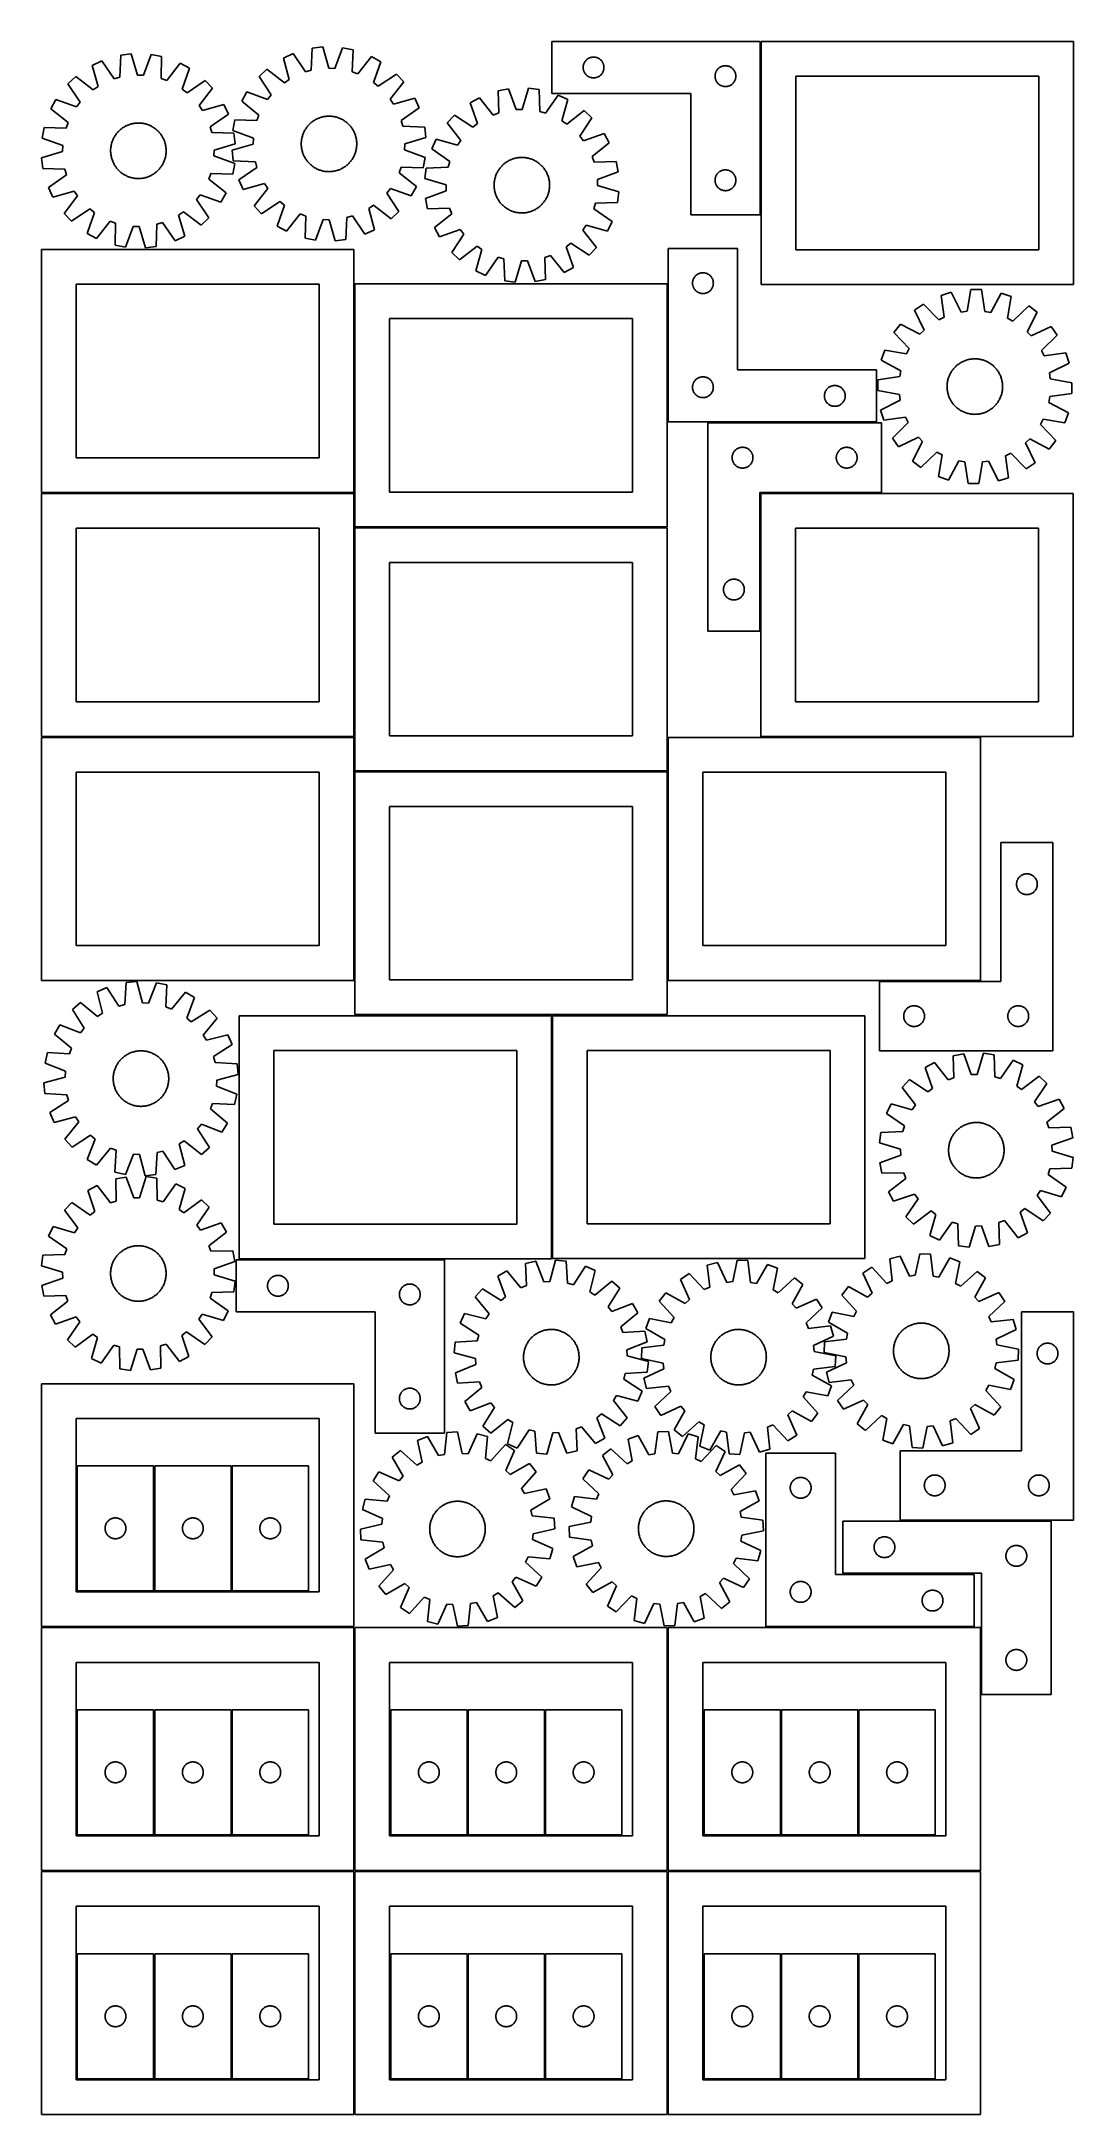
# Model space of a CAD drawing. Header units: millimetres. Extents: x 7 to 1493, y 7 to 2993.
import ezdxf

# ---------------------------------------------------------------- set-up
doc = ezdxf.new("R2010")
doc.units = ezdxf.units.MM
doc.layers.add('COMMON', color=5, linetype='CONTINUOUS', true_color=0x0000ff)
doc.layers.add('CUT', color=7, linetype='CONTINUOUS', true_color=0x000000)

msp = doc.modelspace()

# ---------------------------------------------------------------- linework, layer by layer
at = {"layer": 'COMMON'}
for p, q in [((1042.677883, 2993.477575), (1042.677883, 2743.477575)), ((457.274768, 2343.685196), (457.274768, 2644.27394)), ((908.774769, 2445.258813), (908.774769, 2644.27394)), ((1209.524769, 2444.508813), (966.622717, 2444.508813)), ((456.524767, 2342.935196), (6.524767, 2342.935196)), ((457.274768, 2294.27394), (457.274768, 2342.185195)), ((1042.372717, 2342.185195), (1042.372717, 2143.758812)), ((457.274768, 1992.185195), (457.274768, 2292.773939)), ((908.024768, 2293.52394), (458.024768, 2293.52394)), ((456.524767, 1991.435195), (6.524767, 1991.435195)), ((457.274768, 1942.773939), (457.274768, 1990.685194)), ((908.774768, 1990.685194), (908.774768, 1942.773939)), ((1359.524769, 1991.435195), (1043.122718, 1991.435195)), ((908.024768, 1942.023939), (458.024768, 1942.023939)), ((457.274768, 1640.685194), (457.274768, 1941.273938)), ((908.774769, 1640.685194), (908.774769, 1941.273938)), ((1213.798599, 1639.935193), (1359.524769, 1639.935193)), ((742.100267, 1589.614783), (742.100267, 1239.773937)), ((908.024768, 1590.523938), (742.850268, 1590.523938)), ((291.350267, 1238.864782), (587.194545, 1238.864782)), ((168.884511, 941.134613), (168.884511, 761.134613)), ((280.384512, 941.134613), (280.384512, 761.134613)), ((1243.467453, 862.259368), (1461.04961, 862.259368)), ((457.299608, 358.024779), (457.299608, 708.024779)), ((908.799609, 358.049512), (908.799609, 708.024779)), ((1350.342622, 708.799513), (1050.342622, 708.799513)), ((1360.29961, 611.509368), (1360.29961, 708.049512)), ((168.884512, 409.609833), (168.884512, 589.609833)), ((280.384512, 589.609833), (280.384512, 409.609833)), ((620.409352, 589.609833), (620.409352, 409.609833)), ((731.909353, 589.609833), (731.909353, 409.609833)), ((1071.974873, 589.609833), (1071.974873, 409.609833)), ((1183.474874, 589.609833), (1183.474874, 409.609833)), ((456.549607, 357.274779), (6.549607, 357.274779)), ((457.299608, 6.524778), (457.299608, 356.524778)), ((908.049608, 357.274779), (458.049608, 357.274779)), ((908.799609, 6.549511), (908.799609, 356.524778)), ((1359.549609, 357.299512), (909.549609, 357.299512)), ((168.884511, 238.085098), (168.884511, 58.085098)), ((280.384512, 238.085098), (280.384512, 58.085098)), ((620.409352, 238.085098), (620.409352, 58.085098)), ((731.909353, 238.085098), (731.909353, 58.085098)), ((1071.93398, 238.085098), (1071.93398, 58.085098)), ((1183.433981, 238.085098), (1183.433981, 58.085098))]:
    msp.add_line(p, q, dxfattribs=at)
at = {"layer": 'CUT'}
for p, q in [((1041.927883, 2993.477575), (741.927883, 2993.477575)), ((741.927883, 2993.477575), (741.927883, 2918.477575)), ((1041.927883, 2743.477575), (1041.927883, 2993.477575)), ((1493.427884, 2993.477575), (1043.427884, 2993.477575)), ((1043.427884, 2993.477575), (1043.427884, 2643.477575)), ((1493.427884, 2643.477575), (1493.427884, 2993.477575)), ((93.338933, 2965.613442), (79.429747, 2959.035821)), ((79.429747, 2959.035821), (88.18159, 2928.500923)), ((111.387749, 2939.475061), (93.338933, 2965.613442)), ((120.729361, 2973.627819), (119.617057, 2941.882938)), ((135.99038, 2975.585334), (120.729361, 2973.627819)), ((145.07862, 2945.148865), (135.99038, 2975.585334)), ((164.516804, 2974.743352), (153.649232, 2944.895896)), ((179.635801, 2971.889145), (164.516804, 2974.743352)), ((178.873845, 2940.133922), (179.635801, 2971.889145)), ((206.505856, 2962.273222), (186.946809, 2937.24487)), ((220.002877, 2954.886683), (206.505856, 2962.273222)), ((369.046782, 2975.950525), (355.084604, 2969.486151)), ((355.084604, 2969.486151), (363.588022, 2938.881141)), ((386.882594, 2949.666336), (369.046782, 2975.950525)), ((396.501434, 2983.742054), (395.131197, 2952.007259)), ((411.777856, 2985.575488), (396.501434, 2983.742054)), ((420.61846, 2955.06617), (411.777856, 2985.575488)), ((440.296496, 2984.501718), (429.186732, 2954.743561)), ((455.391799, 2981.524743), (440.296496, 2984.501718)), ((454.371815, 2949.776761), (455.391799, 2981.524743)), ((482.182825, 2971.690784), (462.421035, 2946.822201)), ((495.619375, 2964.194807), (482.182825, 2971.690784)), ((484.838646, 2934.315874), (495.619375, 2964.194807)), ((786.947771, 2956.749756), (787.007384, 2957.51989)), ((787.007384, 2957.51989), (787.106564, 2958.285933)), ((787.106564, 2958.285933), (787.245047, 2959.045856)), ((787.245047, 2959.045856), (787.422467, 2959.797641)), ((787.422467, 2959.797641), (787.638352, 2960.539297)), ((787.638352, 2960.539297), (787.89213, 2961.268856)), ((787.89213, 2961.268856), (788.183129, 2961.984383)), ((788.183129, 2961.984383), (788.510576, 2962.683982)), ((788.510576, 2962.683982), (788.873604, 2963.365796)), ((788.873604, 2963.365796), (789.271249, 2964.028018)), ((789.271249, 2964.028018), (789.702457, 2964.668891)), ((789.702457, 2964.668891), (790.166085, 2965.286717)), ((790.166085, 2965.286717), (790.660904, 2965.879856)), ((790.660904, 2965.879856), (791.1856, 2966.446737)), ((791.1856, 2966.446737), (791.738782, 2966.985855)), ((791.738782, 2966.985855), (792.318985, 2967.495781)), ((792.318985, 2967.495781), (792.924668, 2967.975163)), ((792.924668, 2967.975163), (793.554227, 2968.42273)), ((793.554227, 2968.42273), (794.205991, 2968.837294)), ((794.205991, 2968.837294), (794.878231, 2969.217757)), ((794.878231, 2969.217757), (795.569167, 2969.563109)), ((795.569167, 2969.563109), (796.276964, 2969.872434)), ((796.276964, 2969.872434), (796.999747, 2970.144913)), ((796.999747, 2970.144913), (797.735598, 2970.379823)), ((797.735598, 2970.379823), (798.482566, 2970.57654)), ((798.482566, 2970.57654), (799.238671, 2970.734544)), ((799.238671, 2970.734544), (800.001907, 2970.853415)), ((800.001907, 2970.853415), (800.770251, 2970.932838)), ((800.770251, 2970.932838), (801.541664, 2970.972602)), ((801.541664, 2970.972602), (802.314101, 2970.972602)), ((802.314101, 2970.972602), (803.085514, 2970.932838)), ((803.085514, 2970.932838), (803.853858, 2970.853415)), ((803.853858, 2970.853415), (804.617094, 2970.734544)), ((804.617094, 2970.734544), (805.373199, 2970.57654)), ((805.373199, 2970.57654), (806.120167, 2970.379823)), ((806.120167, 2970.379823), (806.856018, 2970.144913)), ((806.856018, 2970.144913), (807.578801, 2969.872434)), ((807.578801, 2969.872434), (808.286598, 2969.563109)), ((808.286598, 2969.563109), (808.977534, 2969.217757)), ((808.977534, 2969.217757), (809.649775, 2968.837294)), ((809.649775, 2968.837294), (810.301538, 2968.42273)), ((810.301538, 2968.42273), (810.931097, 2967.975163)), ((810.931097, 2967.975163), (811.53678, 2967.495781)), ((811.53678, 2967.495781), (812.116983, 2966.985855)), ((812.116983, 2966.985855), (812.670165, 2966.446737)), ((812.670165, 2966.446737), (813.194861, 2965.879856)), ((813.194861, 2965.879856), (813.68968, 2965.286717)), ((813.68968, 2965.286717), (814.153308, 2964.668891)), ((814.153308, 2964.668891), (814.584516, 2964.028018)), ((814.584516, 2964.028018), (814.982161, 2963.365796)), ((814.982161, 2963.365796), (815.345189, 2962.683982)), ((815.345189, 2962.683982), (815.672636, 2961.984383)), ((815.672636, 2961.984383), (815.963635, 2961.268856)), ((815.963635, 2961.268856), (816.217413, 2960.539297)), ((816.217413, 2960.539297), (816.433298, 2959.797641)), ((816.433298, 2959.797641), (816.610718, 2959.045856)), ((816.610718, 2959.045856), (816.749201, 2958.285933)), ((816.749201, 2958.285933), (816.848381, 2957.51989)), ((816.848381, 2957.51989), (816.907994, 2956.749756)), ((985.569167, 2957.063109), (986.276964, 2957.372434)), ((986.276964, 2957.372434), (986.999747, 2957.644913)), ((986.999747, 2957.644913), (987.735598, 2957.879823)), ((987.735598, 2957.879823), (988.482566, 2958.07654)), ((988.482566, 2958.07654), (989.238671, 2958.234544)), ((989.238671, 2958.234544), (990.001907, 2958.353415)), ((990.001907, 2958.353415), (990.770251, 2958.432838)), ((990.770251, 2958.432838), (991.541664, 2958.472602)), ((991.541664, 2958.472602), (992.314101, 2958.472602)), ((992.314101, 2958.472602), (993.085514, 2958.432838)), ((993.085514, 2958.432838), (993.853858, 2958.353415)), ((993.853858, 2958.353415), (994.617094, 2958.234544)), ((994.617094, 2958.234544), (995.373199, 2958.07654)), ((995.373199, 2958.07654), (996.120167, 2957.879823)), ((996.120167, 2957.879823), (996.856018, 2957.644913)), ((996.856018, 2957.644913), (997.578801, 2957.372434)), ((997.578801, 2957.372434), (998.286598, 2957.063109)), ((55.85648, 2942.949588), (44.660655, 2932.395723)), ((44.660655, 2932.395723), (62.419955, 2906.059778)), ((81.099129, 2923.667901), (55.85648, 2942.949588)), ((88.18159, 2928.500923), (81.099129, 2923.667901)), ((119.617057, 2941.882938), (111.387749, 2939.475061)), ((153.649232, 2944.895896), (145.07862, 2945.148865)), ((186.946809, 2937.24487), (178.873845, 2940.133922)), ((209.46531, 2924.921129), (220.002877, 2954.886683)), ((242.586334, 2937.438094), (216.250389, 2919.678794)), ((253.140199, 2926.242269), (242.586334, 2937.438094)), ((331.381394, 2953.592013), (320.100174, 2943.129478)), ((320.100174, 2943.129478), (337.644873, 2916.650085)), ((356.466519, 2934.105833), (331.381394, 2953.592013)), ((363.588022, 2938.881141), (356.466519, 2934.105833)), ((395.131197, 2952.007259), (386.882594, 2949.666336)), ((429.186732, 2954.743561), (420.61846, 2955.06617)), ((462.421035, 2946.822201), (454.371815, 2949.776761)), ((491.5809, 2929.018574), (484.838646, 2934.315874)), ((518.060294, 2946.563273), (491.5809, 2929.018574)), ((509.036648, 2910.196928), (528.522829, 2935.282054)), ((528.522829, 2935.282054), (518.060294, 2946.563273)), ((786.927883, 2955.977575), (786.947771, 2956.749756)), ((786.947771, 2955.205393), (786.927883, 2955.977575)), ((787.007384, 2954.43526), (786.947771, 2955.205393)), ((787.106564, 2953.669216), (787.007384, 2954.43526)), ((787.245047, 2952.909294), (787.106564, 2953.669216)), ((787.422467, 2952.157508), (787.245047, 2952.909294)), ((787.638352, 2951.415852), (787.422467, 2952.157508)), ((787.89213, 2950.686293), (787.638352, 2951.415852)), ((788.183129, 2949.970766), (787.89213, 2950.686293)), ((788.510576, 2949.271168), (788.183129, 2949.970766)), ((788.873604, 2948.589354), (788.510576, 2949.271168)), ((789.271249, 2947.927132), (788.873604, 2948.589354)), ((789.702457, 2947.286258), (789.271249, 2947.927132)), ((790.166085, 2946.668432), (789.702457, 2947.286258)), ((790.660904, 2946.075293), (790.166085, 2946.668432)), ((791.1856, 2945.508412), (790.660904, 2946.075293)), ((791.738782, 2944.969294), (791.1856, 2945.508412)), ((792.318985, 2944.459368), (791.738782, 2944.969294)), ((792.924668, 2943.979986), (792.318985, 2944.459368)), ((793.554227, 2943.532419), (792.924668, 2943.979986)), ((794.205991, 2943.117855), (793.554227, 2943.532419)), ((794.878231, 2942.737393), (794.205991, 2943.117855)), ((795.569167, 2942.392041), (794.878231, 2942.737393)), ((796.276964, 2942.082715), (795.569167, 2942.392041)), ((796.999747, 2941.810236), (796.276964, 2942.082715)), ((797.735598, 2941.575327), (796.999747, 2941.810236)), ((798.482566, 2941.378609), (797.735598, 2941.575327)), ((799.238671, 2941.220605), (798.482566, 2941.378609)), ((800.001907, 2941.101735), (799.238671, 2941.220605)), ((800.770251, 2941.022312), (800.001907, 2941.101735)), ((801.541664, 2940.982548), (800.770251, 2941.022312)), ((802.314101, 2940.982548), (801.541664, 2940.982548)), ((803.085514, 2941.022312), (802.314101, 2940.982548)), ((803.853858, 2941.101735), (803.085514, 2941.022312)), ((804.617094, 2941.220605), (803.853858, 2941.101735)), ((805.373199, 2941.378609), (804.617094, 2941.220605)), ((806.120167, 2941.575327), (805.373199, 2941.378609)), ((806.856018, 2941.810236), (806.120167, 2941.575327)), ((807.578801, 2942.082715), (806.856018, 2941.810236)), ((808.286598, 2942.392041), (807.578801, 2942.082715)), ((808.977534, 2942.737393), (808.286598, 2942.392041)), ((809.649775, 2943.117855), (808.977534, 2942.737393)), ((810.301538, 2943.532419), (809.649775, 2943.117855)), ((810.931097, 2943.979986), (810.301538, 2943.532419)), ((811.53678, 2944.459368), (810.931097, 2943.979986)), ((812.116983, 2944.969294), (811.53678, 2944.459368)), ((812.670165, 2945.508412), (812.116983, 2944.969294)), ((813.194861, 2946.075293), (812.670165, 2945.508412)), ((813.68968, 2946.668432), (813.194861, 2946.075293)), ((814.153308, 2947.286258), (813.68968, 2946.668432)), ((814.584516, 2947.927132), (814.153308, 2947.286258)), ((814.982161, 2948.589354), (814.584516, 2947.927132)), ((815.345189, 2949.271168), (814.982161, 2948.589354)), ((815.672636, 2949.970766), (815.345189, 2949.271168)), ((815.963635, 2950.686293), (815.672636, 2949.970766)), ((816.217413, 2951.415852), (815.963635, 2950.686293)), ((816.433298, 2952.157508), (816.217413, 2951.415852)), ((816.610718, 2952.909294), (816.433298, 2952.157508)), ((816.749201, 2953.669216), (816.610718, 2952.909294)), ((816.848381, 2954.43526), (816.749201, 2953.669216)), ((816.907994, 2955.205393), (816.848381, 2954.43526)), ((816.907994, 2956.749756), (816.927883, 2955.977575)), ((816.927883, 2955.977575), (816.907994, 2955.205393)), ((976.927883, 2943.477575), (976.947771, 2944.249756)), ((976.947771, 2942.705393), (976.927883, 2943.477575)), ((976.947771, 2944.249756), (977.007384, 2945.01989)), ((977.007384, 2941.93526), (976.947771, 2942.705393)), ((977.007384, 2945.01989), (977.106564, 2945.785933)), ((977.106564, 2941.169216), (977.007384, 2941.93526)), ((977.106564, 2945.785933), (977.245047, 2946.545856)), ((977.245047, 2940.409294), (977.106564, 2941.169216)), ((977.245047, 2946.545856), (977.422467, 2947.297641)), ((977.422467, 2939.657508), (977.245047, 2940.409294)), ((977.422467, 2947.297641), (977.638352, 2948.039297)), ((977.638352, 2938.915852), (977.422467, 2939.657508)), ((977.638352, 2948.039297), (977.89213, 2948.768856)), ((977.89213, 2938.186293), (977.638352, 2938.915852)), ((977.89213, 2948.768856), (978.183129, 2949.484383)), ((978.183129, 2937.470766), (977.89213, 2938.186293)), ((978.183129, 2949.484383), (978.510576, 2950.183982)), ((978.510576, 2936.771168), (978.183129, 2937.470766)), ((978.510576, 2950.183982), (978.873604, 2950.865796)), ((978.873604, 2936.089354), (978.510576, 2936.771168)), ((978.873604, 2950.865796), (979.271249, 2951.528018)), ((979.271249, 2935.427132), (978.873604, 2936.089354)), ((979.271249, 2951.528018), (979.702457, 2952.168891)), ((979.702457, 2934.786258), (979.271249, 2935.427132)), ((979.702457, 2952.168891), (980.166085, 2952.786717)), ((980.166085, 2934.168432), (979.702457, 2934.786258)), ((980.166085, 2952.786717), (980.660904, 2953.379856)), ((980.660904, 2933.575293), (980.166085, 2934.168432)), ((980.660904, 2953.379856), (981.1856, 2953.946737)), ((981.1856, 2933.008412), (980.660904, 2933.575293)), ((981.1856, 2953.946737), (981.738782, 2954.485855)), ((981.738782, 2932.469294), (981.1856, 2933.008412)), ((981.738782, 2954.485855), (982.318985, 2954.995781)), ((982.318985, 2931.959368), (981.738782, 2932.469294)), ((982.318985, 2954.995781), (982.924668, 2955.475163)), ((982.924668, 2931.479986), (982.318985, 2931.959368)), ((982.924668, 2955.475163), (983.554227, 2955.92273)), ((983.554227, 2931.032419), (982.924668, 2931.479986)), ((983.554227, 2955.92273), (984.205991, 2956.337294)), ((984.205991, 2930.617855), (983.554227, 2931.032419)), ((984.205991, 2956.337294), (984.878231, 2956.717757)), ((984.878231, 2930.237393), (984.205991, 2930.617855)), ((984.878231, 2956.717757), (985.569167, 2957.063109)), ((985.569167, 2929.892041), (984.878231, 2930.237393)), ((986.276964, 2929.582715), (985.569167, 2929.892041)), ((986.999747, 2929.310236), (986.276964, 2929.582715)), ((987.735598, 2929.075327), (986.999747, 2929.310236)), ((988.482566, 2928.878609), (987.735598, 2929.075327)), ((989.238671, 2928.720605), (988.482566, 2928.878609)), ((990.001907, 2928.601735), (989.238671, 2928.720605)), ((990.770251, 2928.522312), (990.001907, 2928.601735)), ((991.541664, 2928.482548), (990.770251, 2928.522312)), ((992.314101, 2928.482548), (991.541664, 2928.482548)), ((993.085514, 2928.522312), (992.314101, 2928.482548)), ((993.853858, 2928.601735), (993.085514, 2928.522312)), ((994.617094, 2928.720605), (993.853858, 2928.601735)), ((995.373199, 2928.878609), (994.617094, 2928.720605)), ((996.120167, 2929.075327), (995.373199, 2928.878609)), ((996.856018, 2929.310236), (996.120167, 2929.075327)), ((997.578801, 2929.582715), (996.856018, 2929.310236)), ((998.286598, 2929.892041), (997.578801, 2929.582715)), ((998.286598, 2957.063109), (998.977534, 2956.717757)), ((998.977534, 2930.237393), (998.286598, 2929.892041)), ((998.977534, 2956.717757), (999.649775, 2956.337294)), ((999.649775, 2930.617855), (998.977534, 2930.237393)), ((999.649775, 2956.337294), (1000.301538, 2955.92273)), ((1000.301538, 2931.032419), (999.649775, 2930.617855)), ((1000.301538, 2955.92273), (1000.931097, 2955.475163)), ((1000.931097, 2931.479986), (1000.301538, 2931.032419)), ((1000.931097, 2955.475163), (1001.53678, 2954.995781)), ((1001.53678, 2931.959368), (1000.931097, 2931.479986)), ((1001.53678, 2954.995781), (1002.116983, 2954.485855)), ((1002.116983, 2932.469294), (1001.53678, 2931.959368)), ((1002.116983, 2954.485855), (1002.670165, 2953.946737)), ((1002.670165, 2933.008412), (1002.116983, 2932.469294)), ((1002.670165, 2953.946737), (1003.194861, 2953.379856)), ((1003.194861, 2933.575293), (1002.670165, 2933.008412)), ((1003.194861, 2953.379856), (1003.68968, 2952.786717)), ((1003.68968, 2934.168432), (1003.194861, 2933.575293)), ((1003.68968, 2952.786717), (1004.153308, 2952.168891)), ((1004.153308, 2934.786258), (1003.68968, 2934.168432)), ((1004.153308, 2952.168891), (1004.584516, 2951.528018)), ((1004.584516, 2935.427132), (1004.153308, 2934.786258)), ((1004.584516, 2951.528018), (1004.982161, 2950.865796)), ((1004.982161, 2936.089354), (1004.584516, 2935.427132)), ((1004.982161, 2950.865796), (1005.345189, 2950.183982)), ((1005.345189, 2936.771168), (1004.982161, 2936.089354)), ((1005.345189, 2950.183982), (1005.672636, 2949.484383)), ((1005.672636, 2937.470766), (1005.345189, 2936.771168)), ((1005.672636, 2949.484383), (1005.963635, 2948.768856)), ((1005.963635, 2938.186293), (1005.672636, 2937.470766)), ((1005.963635, 2948.768856), (1006.217413, 2948.039297)), ((1006.217413, 2938.915852), (1005.963635, 2938.186293)), ((1006.217413, 2948.039297), (1006.433298, 2947.297641)), ((1006.433298, 2939.657508), (1006.217413, 2938.915852)), ((1006.433298, 2947.297641), (1006.610718, 2946.545856)), ((1006.610718, 2940.409294), (1006.433298, 2939.657508)), ((1006.610718, 2946.545856), (1006.749201, 2945.785933)), ((1006.749201, 2941.169216), (1006.610718, 2940.409294)), ((1006.749201, 2945.785933), (1006.848381, 2945.01989)), ((1006.848381, 2941.93526), (1006.749201, 2941.169216)), ((1006.848381, 2945.01989), (1006.907994, 2944.249756)), ((1006.907994, 2942.705393), (1006.848381, 2941.93526)), ((1006.907994, 2944.249756), (1006.927883, 2943.477575)), ((1006.927883, 2943.477575), (1006.907994, 2942.705393)), ((1443.427884, 2943.477575), (1093.427884, 2943.477575)), ((1093.427884, 2943.477575), (1093.427884, 2693.477575)), ((1443.427884, 2693.477575), (1443.427884, 2943.477575)), ((27.212066, 2909.812266), (19.825527, 2896.315245)), ((57.17762, 2899.274699), (27.212066, 2909.812266)), ((62.419955, 2906.059778), (57.17762, 2899.274699)), ((216.250389, 2919.678794), (209.46531, 2924.921129)), ((233.858512, 2900.99962), (253.140199, 2926.242269)), ((238.691534, 2893.917158), (233.858512, 2900.99962)), ((269.226432, 2902.669002), (238.691534, 2893.917158)), ((275.804053, 2888.759816), (269.226432, 2902.669002)), ((302.46864, 2920.688559), (294.972664, 2907.252009)), ((294.972664, 2907.252009), (319.841247, 2887.490219)), ((332.347573, 2909.907831), (302.46864, 2920.688559)), ((337.644873, 2916.650085), (332.347573, 2909.907831)), ((513.811957, 2903.075426), (509.036648, 2910.196928)), ((544.416967, 2911.578843), (513.811957, 2903.075426)), ((524.597151, 2879.780854), (550.88134, 2897.616665)), ((550.88134, 2897.616665), (544.416967, 2911.578843)), ((637.657335, 2912.42048), (624.196325, 2904.968516)), ((624.196325, 2904.968516), (634.879214, 2875.054462)), ((657.337634, 2887.487357), (637.657335, 2912.42048)), ((679.585364, 2925.094269), (664.480399, 2922.166711)), ((664.480399, 2922.166711), (665.39648, 2890.41556)), ((690.597682, 2895.299913), (679.585364, 2925.094269)), ((708.107365, 2926.074702), (699.166965, 2895.594479)), ((723.377705, 2924.191285), (708.107365, 2926.074702)), ((724.64408, 2892.452176), (723.377705, 2924.191285)), ((750.806712, 2916.309949), (732.884978, 2890.084271)), ((741.927883, 2918.477575), (941.927883, 2918.477575)), ((764.74766, 2909.799918), (750.806712, 2916.309949)), ((756.14413, 2879.2229), (764.74766, 2909.799918)), ((941.927883, 2918.477575), (941.927883, 2743.477575)), ((10.209604, 2869.44519), (7.355397, 2854.326193)), ((41.964827, 2868.683234), (10.209604, 2869.44519)), ((19.825527, 2896.315245), (44.853879, 2876.756198)), ((44.853879, 2876.756198), (41.964827, 2868.683234)), ((121.321012, 2867.319424), (122.318471, 2868.083678)), ((122.318471, 2868.083678), (123.339443, 2868.816223)), ((123.339443, 2868.816223), (124.382921, 2869.516337)), ((124.382921, 2869.516337), (125.447876, 2870.18333)), ((125.447876, 2870.18333), (126.533255, 2870.816542)), ((126.533255, 2870.816542), (127.637989, 2871.415349)), ((127.637989, 2871.415349), (128.760987, 2871.97916)), ((128.760987, 2871.97916), (129.90114, 2872.507419)), ((129.90114, 2872.507419), (131.057324, 2872.999604)), ((131.057324, 2872.999604), (132.228397, 2873.45523)), ((132.228397, 2873.45523), (133.413203, 2873.873846)), ((133.413203, 2873.873846), (134.610575, 2874.25504)), ((134.610575, 2874.25504), (135.819329, 2874.598436)), ((135.819329, 2874.598436), (137.038272, 2874.903695)), ((137.038272, 2874.903695), (138.266203, 2875.170515)), ((138.266203, 2875.170515), (139.501909, 2875.398632)), ((139.501909, 2875.398632), (140.744171, 2875.587823)), ((140.744171, 2875.587823), (141.991762, 2875.737901)), ((141.991762, 2875.737901), (143.243451, 2875.848716)), ((143.243451, 2875.848716), (144.498004, 2875.92016)), ((144.498004, 2875.92016), (145.754182, 2875.952163)), ((145.754182, 2875.952163), (147.010745, 2875.944692)), ((147.010745, 2875.944692), (148.266454, 2875.897755)), ((148.266454, 2875.897755), (149.520068, 2875.811399)), ((149.520068, 2875.811399), (150.770352, 2875.685708)), ((150.770352, 2875.685708), (152.01607, 2875.520807)), ((152.01607, 2875.520807), (153.255994, 2875.316859)), ((153.255994, 2875.316859), (154.4889, 2875.074064)), ((154.4889, 2875.074064), (155.713572, 2874.792662)), ((155.713572, 2874.792662), (156.9288, 2874.472931)), ((156.9288, 2874.472931), (158.133385, 2874.115187)), ((158.133385, 2874.115187), (159.326139, 2873.719783)), ((159.326139, 2873.719783), (160.505884, 2873.287108)), ((160.505884, 2873.287108), (161.671457, 2872.81759)), ((161.671457, 2872.81759), (162.821707, 2872.311692)), ((162.821707, 2872.311692), (163.955498, 2871.769914)), ((163.955498, 2871.769914), (165.071713, 2871.19279)), ((165.071713, 2871.19279), (166.169248, 2870.580889)), ((166.169248, 2870.580889), (167.247022, 2869.934816)), ((167.247022, 2869.934816), (168.30397, 2869.255208)), ((168.30397, 2869.255208), (169.33905, 2868.542736)), ((169.33905, 2868.542736), (170.35124, 2867.798102)), ((170.35124, 2867.798102), (171.339541, 2867.022043)), ((249.665672, 2870.711), (275.804053, 2888.759816)), ((252.073549, 2862.481692), (249.665672, 2870.711)), ((285.138704, 2880.460983), (282.161729, 2865.365681)), ((316.886686, 2879.440999), (285.138704, 2880.460983)), ((319.841247, 2887.490219), (316.886686, 2879.440999)), ((386.988991, 2867.2441), (387.677166, 2868.29549)), ((387.677166, 2868.29549), (388.398026, 2869.324746)), ((388.398026, 2869.324746), (389.15086, 2870.330851)), ((389.15086, 2870.330851), (389.934925, 2871.312813)), ((389.934925, 2871.312813), (390.749448, 2872.269662)), ((390.749448, 2872.269662), (391.593623, 2873.200454)), ((391.593623, 2873.200454), (392.46662, 2874.104271)), ((392.46662, 2874.104271), (393.367575, 2874.98022)), ((393.367575, 2874.98022), (394.295599, 2875.827437)), ((394.295599, 2875.827437), (395.249778, 2876.645086)), ((395.249778, 2876.645086), (396.229168, 2877.432361)), ((396.229168, 2877.432361), (397.232805, 2878.188483)), ((397.232805, 2878.188483), (398.259696, 2878.912708)), ((398.259696, 2878.912708), (399.308829, 2879.604319)), ((399.308829, 2879.604319), (400.379169, 2880.262635)), ((400.379169, 2880.262635), (401.469658, 2880.887007)), ((401.469658, 2880.887007), (402.579222, 2881.476817)), ((402.579222, 2881.476817), (403.706764, 2882.031483)), ((403.706764, 2882.031483), (404.851172, 2882.550459)), ((404.851172, 2882.550459), (406.011317, 2883.033233)), ((406.011317, 2883.033233), (407.186054, 2883.479327)), ((407.186054, 2883.479327), (408.374224, 2883.888301)), ((408.374224, 2883.888301), (409.574653, 2884.259753)), ((409.574653, 2884.259753), (410.786158, 2884.593314)), ((410.786158, 2884.593314), (412.007542, 2884.888657)), ((412.007542, 2884.888657), (413.237601, 2885.14549)), ((413.237601, 2885.14549), (414.475119, 2885.363558)), ((414.475119, 2885.363558), (415.718877, 2885.542648)), ((415.718877, 2885.542648), (416.967647, 2885.682582)), ((416.967647, 2885.682582), (418.220196, 2885.783222)), ((418.220196, 2885.783222), (419.475288, 2885.844469)), ((419.475288, 2885.844469), (420.731684, 2885.866262)), ((420.731684, 2885.866262), (421.988145, 2885.848581)), ((421.988145, 2885.848581), (423.24343, 2885.791441)), ((423.24343, 2885.791441), (424.496302, 2885.6949)), ((424.496302, 2885.6949), (425.745523, 2885.559054)), ((425.745523, 2885.559054), (426.98986, 2885.384035)), ((426.98986, 2885.384035), (428.228086, 2885.170017)), ((428.228086, 2885.170017), (429.458978, 2884.917211)), ((429.458978, 2884.917211), (430.681322, 2884.625867)), ((430.681322, 2884.625867), (431.893912, 2884.296271)), ((431.893912, 2884.296271), (433.09555, 2883.92875)), ((433.09555, 2883.92875), (434.285052, 2883.523666)), ((434.285052, 2883.523666), (435.461242, 2883.081418)), ((435.461242, 2883.081418), (436.622961, 2882.602444)), ((436.622961, 2882.602444), (437.769062, 2882.087216)), ((437.769062, 2882.087216), (438.898413, 2881.536242)), ((438.898413, 2881.536242), (440.0099, 2880.950066)), ((440.0099, 2880.950066), (441.102427, 2880.329266)), ((441.102427, 2880.329266), (442.174915, 2879.674456)), ((442.174915, 2879.674456), (443.226306, 2878.986282)), ((443.226306, 2878.986282), (444.255562, 2878.265421)), ((444.255562, 2878.265421), (445.261667, 2877.512587)), ((445.261667, 2877.512587), (446.243629, 2876.728522)), ((446.243629, 2876.728522), (447.200478, 2875.914)), ((447.200478, 2875.914), (448.13127, 2875.069824)), ((448.13127, 2875.069824), (449.035086, 2874.196828)), ((449.035086, 2874.196828), (449.911036, 2873.295873)), ((449.911036, 2873.295873), (450.758253, 2872.367848)), ((450.758253, 2872.367848), (451.575902, 2871.41367)), ((451.575902, 2871.41367), (452.363176, 2870.434279)), ((452.363176, 2870.434279), (453.119299, 2869.430643)), ((453.119299, 2869.430643), (453.843523, 2868.403751)), ((453.843523, 2868.403751), (454.535135, 2867.354618)), ((526.938075, 2871.532251), (524.597151, 2879.780854)), ((558.672869, 2870.162013), (526.938075, 2871.532251)), ((560.506303, 2854.885591), (558.672869, 2870.162013)), ((601.697825, 2887.410516), (591.198428, 2876.163597)), ((591.198428, 2876.163597), (610.60241, 2851.014835)), ((628.119661, 2869.779255), (601.697825, 2887.410516)), ((634.879214, 2875.054462), (628.119661, 2869.779255)), ((665.39648, 2890.41556), (657.337634, 2887.487357)), ((699.166965, 2895.594479), (690.597682, 2895.299913)), ((732.884978, 2890.084271), (724.64408, 2892.452176)), ((763.249967, 2874.424311), (756.14413, 2879.2229)), ((788.398728, 2893.828294), (763.249967, 2874.424311)), ((782.014386, 2856.907061), (799.645648, 2883.328896)), ((799.645648, 2883.328896), (788.398728, 2893.828294)), ((7.355397, 2854.326193), (37.202853, 2843.458621)), ((37.202853, 2843.458621), (36.949884, 2834.888009)), ((106.154057, 2836.820134), (106.200994, 2838.075843)), ((106.200994, 2838.075843), (106.28735, 2839.329457)), ((106.28735, 2839.329457), (106.413041, 2840.57974)), ((106.413041, 2840.57974), (106.577942, 2841.825459)), ((106.577942, 2841.825459), (106.78189, 2843.065383)), ((106.78189, 2843.065383), (107.024685, 2844.298289)), ((107.024685, 2844.298289), (107.306087, 2845.522961)), ((107.306087, 2845.522961), (107.625817, 2846.738189)), ((107.625817, 2846.738189), (107.983562, 2847.942774)), ((107.983562, 2847.942774), (108.378966, 2849.135528)), ((108.378966, 2849.135528), (108.811641, 2850.315273)), ((108.811641, 2850.315273), (109.281159, 2851.480846)), ((109.281159, 2851.480846), (109.787057, 2852.631096)), ((109.787057, 2852.631096), (110.328835, 2853.764887)), ((110.328835, 2853.764887), (110.905959, 2854.881102)), ((110.905959, 2854.881102), (111.51786, 2855.978637)), ((111.51786, 2855.978637), (112.163933, 2857.056411)), ((112.163933, 2857.056411), (112.843541, 2858.113359)), ((112.843541, 2858.113359), (113.556013, 2859.148439)), ((113.556013, 2859.148439), (114.300647, 2860.160629)), ((114.300647, 2860.160629), (115.076706, 2861.14893)), ((115.076706, 2861.14893), (115.883426, 2862.112366)), ((115.883426, 2862.112366), (116.72001, 2863.049987)), ((116.72001, 2863.049987), (117.585633, 2863.960868)), ((117.585633, 2863.960868), (118.47944, 2864.84411)), ((118.47944, 2864.84411), (119.400549, 2865.698841)), ((119.400549, 2865.698841), (120.348051, 2866.524217)), ((120.348051, 2866.524217), (121.321012, 2867.319424)), ((171.339541, 2867.022043), (172.302977, 2866.215323)), ((172.302977, 2866.215323), (173.240598, 2865.378739)), ((173.240598, 2865.378739), (174.151479, 2864.513116)), ((174.151479, 2864.513116), (175.034721, 2863.619309)), ((175.034721, 2863.619309), (175.889452, 2862.6982)), ((175.889452, 2862.6982), (176.714828, 2861.750697)), ((176.714828, 2861.750697), (177.510035, 2860.777737)), ((177.510035, 2860.777737), (178.274289, 2859.780278)), ((178.274289, 2859.780278), (179.006834, 2858.759306)), ((179.006834, 2858.759306), (179.706948, 2857.715828)), ((179.706948, 2857.715828), (180.373941, 2856.650873)), ((180.373941, 2856.650873), (181.007153, 2855.565494)), ((181.007153, 2855.565494), (181.60596, 2854.46076)), ((181.60596, 2854.46076), (182.169771, 2853.337762)), ((182.169771, 2853.337762), (182.69803, 2852.197609)), ((182.69803, 2852.197609), (183.190215, 2851.041425)), ((183.190215, 2851.041425), (183.645841, 2849.870352)), ((183.645841, 2849.870352), (184.064457, 2848.685545)), ((184.064457, 2848.685545), (184.445651, 2847.488174)), ((184.445651, 2847.488174), (184.789047, 2846.27942)), ((184.789047, 2846.27942), (185.094306, 2845.060476)), ((185.094306, 2845.060476), (185.361126, 2843.832546)), ((185.361126, 2843.832546), (185.589244, 2842.59684)), ((185.589244, 2842.59684), (185.778434, 2841.354578)), ((185.778434, 2841.354578), (185.928512, 2840.106987)), ((185.928512, 2840.106987), (186.039327, 2838.855297)), ((186.039327, 2838.855297), (186.110771, 2837.600745)), ((283.81843, 2861.369387), (252.073549, 2862.481692)), ((255.339476, 2837.020129), (285.775945, 2846.108369)), ((311.597278, 2845.687644), (281.08796, 2836.84704)), ((282.161729, 2865.365681), (311.919886, 2854.255916)), ((285.775945, 2846.108369), (283.81843, 2861.369387)), ((311.919886, 2854.255916), (311.597278, 2845.687644)), ((380.797185, 2845.800868), (380.814867, 2847.057329)), ((380.818978, 2844.544472), (380.797185, 2845.800868)), ((380.814867, 2847.057329), (380.872006, 2848.312615)), ((380.880225, 2843.28938), (380.818978, 2844.544472)), ((380.872006, 2848.312615), (380.968547, 2849.565486)), ((380.980865, 2842.036831), (380.880225, 2843.28938)), ((380.968547, 2849.565486), (381.104394, 2850.814707)), ((381.120799, 2840.788062), (380.980865, 2842.036831)), ((381.104394, 2850.814707), (381.279413, 2852.059044)), ((381.299889, 2839.544304), (381.120799, 2840.788062)), ((381.279413, 2852.059044), (381.49343, 2853.29727)), ((381.517958, 2838.306785), (381.299889, 2839.544304)), ((381.49343, 2853.29727), (381.746236, 2854.528162)), ((381.77479, 2837.076726), (381.517958, 2838.306785)), ((381.746236, 2854.528162), (382.037581, 2855.750507)), ((382.037581, 2855.750507), (382.367176, 2856.963096)), ((382.367176, 2856.963096), (382.734697, 2858.164735)), ((382.734697, 2858.164735), (383.139782, 2859.354236)), ((383.139782, 2859.354236), (383.582029, 2860.530427)), ((383.582029, 2860.530427), (384.061003, 2861.692145)), ((384.061003, 2861.692145), (384.576232, 2862.838246)), ((384.576232, 2862.838246), (385.127206, 2863.967597)), ((385.127206, 2863.967597), (385.713382, 2865.079085)), ((385.713382, 2865.079085), (386.334181, 2866.171612)), ((386.334181, 2866.171612), (386.988991, 2867.2441)), ((454.535135, 2867.354618), (455.193451, 2866.284279)), ((455.193451, 2866.284279), (455.817822, 2865.193789)), ((455.817822, 2865.193789), (456.407632, 2864.084226)), ((456.407632, 2864.084226), (456.962299, 2862.956684)), ((456.962299, 2862.956684), (457.481275, 2861.812275)), ((457.481275, 2861.812275), (457.964048, 2860.65213)), ((457.964048, 2860.65213), (458.410142, 2859.477393)), ((458.410142, 2859.477393), (458.819117, 2858.289223)), ((458.819117, 2858.289223), (459.190568, 2857.088794)), ((459.190568, 2857.088794), (459.52413, 2855.87729)), ((459.52413, 2855.87729), (459.819473, 2854.655905)), ((459.819473, 2854.655905), (460.076305, 2853.425847)), ((460.100833, 2838.435362), (459.848027, 2837.204469)), ((460.076305, 2853.425847), (460.294374, 2852.188328)), ((460.314851, 2839.673587), (460.100833, 2838.435362)), ((460.294374, 2852.188328), (460.473464, 2850.94457)), ((460.489869, 2840.917925), (460.314851, 2839.673587)), ((460.473464, 2850.94457), (460.613398, 2849.695801)), ((460.625716, 2842.167146), (460.489869, 2840.917925)), ((460.613398, 2849.695801), (460.714038, 2848.443252)), ((460.722257, 2843.420017), (460.625716, 2842.167146)), ((460.714038, 2848.443252), (460.775285, 2847.18816)), ((460.779396, 2844.675303), (460.722257, 2843.420017)), ((460.775285, 2847.18816), (460.797078, 2845.931763)), ((460.797078, 2845.931763), (460.779396, 2844.675303)), ((529.674377, 2837.476715), (529.996985, 2846.044988)), ((529.996985, 2846.044988), (560.506303, 2854.885591)), ((575.226804, 2852.512528), (568.716772, 2838.57158)), ((568.716772, 2838.57158), (594.942451, 2820.649847)), ((605.803822, 2843.908998), (575.226804, 2852.512528)), ((610.60241, 2851.014835), (605.803822, 2843.908998)), ((787.289593, 2850.147508), (782.014386, 2856.907061)), ((817.203647, 2860.830397), (787.289593, 2850.147508)), ((799.722489, 2827.689088), (824.655611, 2847.369387)), ((824.655611, 2847.369387), (817.203647, 2860.830397)), ((36.949884, 2834.888009), (6.513415, 2825.799769)), ((6.513415, 2825.799769), (8.470929, 2810.53875)), ((8.470929, 2810.53875), (40.215811, 2809.426446)), ((40.215811, 2809.426446), (42.623688, 2801.197138)), ((106.146586, 2835.563571), (106.154057, 2836.820134)), ((106.178589, 2834.307393), (106.146586, 2835.563571)), ((106.250033, 2833.05284), (106.178589, 2834.307393)), ((106.360848, 2831.801151), (106.250033, 2833.05284)), ((106.510925, 2830.55356), (106.360848, 2831.801151)), ((106.700116, 2829.311298), (106.510925, 2830.55356)), ((106.928234, 2828.075592), (106.700116, 2829.311298)), ((107.195054, 2826.847661), (106.928234, 2828.075592)), ((107.500313, 2825.628718), (107.195054, 2826.847661)), ((107.843708, 2824.419964), (107.500313, 2825.628718)), ((108.224903, 2823.222592), (107.843708, 2824.419964)), ((108.643519, 2822.037786), (108.224903, 2823.222592)), ((109.099145, 2820.866713), (108.643519, 2822.037786)), ((109.59133, 2819.710529), (109.099145, 2820.866713)), ((110.119589, 2818.570376), (109.59133, 2819.710529)), ((110.6834, 2817.447378), (110.119589, 2818.570376)), ((111.282207, 2816.342644), (110.6834, 2817.447378)), ((111.915419, 2815.257265), (111.282207, 2816.342644)), ((112.582412, 2814.19231), (111.915419, 2815.257265)), ((113.282526, 2813.148832), (112.582412, 2814.19231)), ((114.015071, 2812.12786), (113.282526, 2813.148832)), ((114.779325, 2811.130401), (114.015071, 2812.12786)), ((115.574532, 2810.15744), (114.779325, 2811.130401)), ((116.399908, 2809.209938), (115.574532, 2810.15744)), ((117.254639, 2808.288829), (116.399908, 2809.209938)), ((118.13788, 2807.395022), (117.254639, 2808.288829)), ((174.703727, 2807.947269), (173.80992, 2807.064028)), ((175.56935, 2808.85815), (174.703727, 2807.947269)), ((176.405934, 2809.795772), (175.56935, 2808.85815)), ((177.212654, 2810.759208), (176.405934, 2809.795772)), ((177.988713, 2811.747509), (177.212654, 2810.759208)), ((178.733347, 2812.759699), (177.988713, 2811.747509)), ((179.445819, 2813.794779), (178.733347, 2812.759699)), ((180.125427, 2814.851727), (179.445819, 2813.794779)), ((180.7715, 2815.929501), (180.125427, 2814.851727)), ((181.383401, 2817.027036), (180.7715, 2815.929501)), ((181.960525, 2818.143251), (181.383401, 2817.027036)), ((182.502303, 2819.277042), (181.960525, 2818.143251)), ((183.008201, 2820.427292), (182.502303, 2819.277042)), ((183.477719, 2821.592864), (183.008201, 2820.427292)), ((183.910394, 2822.77261), (183.477719, 2821.592864)), ((184.305798, 2823.965364), (183.910394, 2822.77261)), ((184.663542, 2825.169949), (184.305798, 2823.965364)), ((184.983273, 2826.385177), (184.663542, 2825.169949)), ((185.264675, 2827.609849), (184.983273, 2826.385177)), ((185.50747, 2828.842755), (185.264675, 2827.609849)), ((185.711418, 2830.082679), (185.50747, 2828.842755)), ((185.876319, 2831.328397), (185.711418, 2830.082679)), ((186.00201, 2832.578681), (185.876319, 2831.328397)), ((186.088366, 2833.832295), (186.00201, 2832.578681)), ((186.135303, 2835.088004), (186.088366, 2833.832295)), ((186.110771, 2837.600745), (186.142774, 2836.344567)), ((186.142774, 2836.344567), (186.135303, 2835.088004)), ((255.086507, 2828.449517), (255.339476, 2837.020129)), ((284.933963, 2817.581945), (255.086507, 2828.449517)), ((281.08796, 2836.84704), (282.921394, 2821.570618)), ((282.079756, 2802.462948), (284.933963, 2817.581945)), ((282.921394, 2821.570618), (314.656188, 2820.200381)), ((316.997112, 2811.951778), (290.712923, 2794.115967)), ((314.656188, 2820.200381), (316.997112, 2811.951778)), ((382.070133, 2835.855342), (381.77479, 2837.076726)), ((382.403695, 2834.643838), (382.070133, 2835.855342)), ((382.775146, 2833.443408), (382.403695, 2834.643838)), ((383.184121, 2832.255239), (382.775146, 2833.443408)), ((383.630215, 2831.080502), (383.184121, 2832.255239)), ((384.112988, 2829.920357), (383.630215, 2831.080502)), ((384.631964, 2828.775948), (384.112988, 2829.920357)), ((385.186631, 2827.648406), (384.631964, 2828.775948)), ((385.776441, 2826.538843), (385.186631, 2827.648406)), ((386.400812, 2825.448353), (385.776441, 2826.538843)), ((387.059128, 2824.378014), (386.400812, 2825.448353)), ((387.75074, 2823.32888), (387.059128, 2824.378014)), ((388.474964, 2822.301989), (387.75074, 2823.32888)), ((389.231087, 2821.298353), (388.474964, 2822.301989)), ((390.018361, 2820.318962), (389.231087, 2821.298353)), ((390.83601, 2819.364784), (390.018361, 2820.318962)), ((391.683227, 2818.436759), (390.83601, 2819.364784)), ((392.559177, 2817.535804), (391.683227, 2818.436759)), ((393.462993, 2816.662808), (392.559177, 2817.535804)), ((394.393785, 2815.818632), (393.462993, 2816.662808)), ((395.350634, 2815.00411), (394.393785, 2815.818632)), ((396.332596, 2814.220044), (395.350634, 2815.00411)), ((397.338701, 2813.46721), (396.332596, 2814.220044)), ((398.367957, 2812.74635), (397.338701, 2813.46721)), ((399.419348, 2812.058175), (398.367957, 2812.74635)), ((400.491836, 2811.403365), (399.419348, 2812.058175)), ((401.584363, 2810.782566), (400.491836, 2811.403365)), ((402.69585, 2810.19639), (401.584363, 2810.782566)), ((403.825201, 2809.645416), (402.69585, 2810.19639)), ((404.971302, 2809.130188), (403.825201, 2809.645416)), ((406.133021, 2808.651213), (404.971302, 2809.130188)), ((407.309211, 2808.208966), (406.133021, 2808.651213)), ((408.498713, 2807.803882), (407.309211, 2808.208966)), ((409.700351, 2807.436361), (408.498713, 2807.803882)), ((433.220039, 2807.844331), (432.01961, 2807.472879)), ((434.408209, 2808.253305), (433.220039, 2807.844331)), ((435.582946, 2808.699399), (434.408209, 2808.253305)), ((436.743091, 2809.182172), (435.582946, 2808.699399)), ((437.887499, 2809.701148), (436.743091, 2809.182172)), ((439.015041, 2810.255815), (437.887499, 2809.701148)), ((440.124605, 2810.845625), (439.015041, 2810.255815)), ((441.215094, 2811.469996), (440.124605, 2810.845625)), ((442.285434, 2812.128313), (441.215094, 2811.469996)), ((443.334567, 2812.819924), (442.285434, 2812.128313)), ((444.361458, 2813.544149), (443.334567, 2812.819924)), ((445.365095, 2814.300271), (444.361458, 2813.544149)), ((446.344485, 2815.087545), (445.365095, 2814.300271)), ((447.298664, 2815.905195), (446.344485, 2815.087545)), ((448.226688, 2816.752412), (447.298664, 2815.905195)), ((449.127643, 2817.628361), (448.226688, 2816.752412)), ((450.00064, 2818.532178), (449.127643, 2817.628361)), ((450.844815, 2819.46297), (450.00064, 2818.532178)), ((451.659338, 2820.419819), (450.844815, 2819.46297)), ((452.443403, 2821.40178), (451.659338, 2820.419819)), ((453.196237, 2822.407885), (452.443403, 2821.40178)), ((453.917097, 2823.437141), (453.196237, 2822.407885)), ((454.605272, 2824.488532), (453.917097, 2823.437141)), ((455.260082, 2825.56102), (454.605272, 2824.488532)), ((455.880881, 2826.653547), (455.260082, 2825.56102)), ((456.467057, 2827.765034), (455.880881, 2826.653547)), ((457.018031, 2828.894386), (456.467057, 2827.765034)), ((457.53326, 2830.040486), (457.018031, 2828.894386)), ((458.012234, 2831.202205), (457.53326, 2830.040486)), ((458.454481, 2832.378396), (458.012234, 2831.202205)), ((458.859566, 2833.567897), (458.454481, 2832.378396)), ((459.227087, 2834.769536), (458.859566, 2833.567897)), ((459.556682, 2835.982125), (459.227087, 2834.769536)), ((459.848027, 2837.204469), (459.556682, 2835.982125)), ((521.753016, 2804.242412), (524.707577, 2812.291632)), ((524.707577, 2812.291632), (556.455559, 2811.271648)), ((559.432534, 2826.366951), (529.674377, 2837.476715)), ((556.455559, 2811.271648), (559.432534, 2826.366951)), ((560.835437, 2811.142574), (558.95202, 2795.872234)), ((592.574546, 2812.408949), (560.835437, 2811.142574)), ((594.942451, 2820.649847), (592.574546, 2812.408949)), ((664.628324, 2807.462903), (665.306836, 2808.520555)), ((665.306836, 2808.520555), (666.018235, 2809.556372)), ((666.018235, 2809.556372), (666.761819, 2810.569334)), ((666.761819, 2810.569334), (667.536853, 2811.558438)), ((667.536853, 2811.558438), (668.342574, 2812.52271)), ((668.342574, 2812.52271), (669.178186, 2813.461199)), ((669.178186, 2813.461199), (670.042864, 2814.372976)), ((670.042864, 2814.372976), (670.935755, 2815.257144)), ((670.935755, 2815.257144), (671.855978, 2816.112829)), ((671.855978, 2816.112829), (672.802624, 2816.939187)), ((672.802624, 2816.939187), (673.77476, 2817.735402)), ((673.77476, 2817.735402), (674.771426, 2818.500689)), ((674.771426, 2818.500689), (675.791638, 2819.234292)), ((675.791638, 2819.234292), (676.83439, 2819.935488)), ((676.83439, 2819.935488), (677.898653, 2820.603584)), ((677.898653, 2820.603584), (678.983375, 2821.237921)), ((678.983375, 2821.237921), (680.087488, 2821.837873)), ((680.087488, 2821.837873), (681.2099, 2822.402848)), ((681.2099, 2822.402848), (682.349505, 2822.932288)), ((682.349505, 2822.932288), (683.505178, 2823.425671)), ((683.505178, 2823.425671), (684.675779, 2823.882511)), ((684.675779, 2823.882511), (685.860151, 2824.302355)), ((685.860151, 2824.302355), (687.057126, 2824.68479)), ((687.057126, 2824.68479), (688.265524, 2825.029439)), ((688.265524, 2825.029439), (689.48415, 2825.335961)), ((689.48415, 2825.335961), (690.711804, 2825.604053)), ((690.711804, 2825.604053), (691.947273, 2825.833452)), ((691.947273, 2825.833452), (693.189337, 2826.02393)), ((693.189337, 2826.02393), (694.436772, 2826.175301)), ((694.436772, 2826.175301), (695.688346, 2826.287414)), ((695.688346, 2826.287414), (696.942824, 2826.360158)), ((696.942824, 2826.360158), (698.198968, 2826.393463)), ((698.198968, 2826.393463), (699.455538, 2826.387294)), ((699.455538, 2826.387294), (700.711295, 2826.341659)), ((700.711295, 2826.341659), (701.964998, 2826.256603)), ((701.964998, 2826.256603), (703.215411, 2826.132208)), ((703.215411, 2826.132208), (704.4613, 2825.968598)), ((704.4613, 2825.968598), (705.701435, 2825.765935)), ((705.701435, 2825.765935), (706.934592, 2825.524418)), ((706.934592, 2825.524418), (708.159554, 2825.244286)), ((708.159554, 2825.244286), (709.375113, 2824.925815)), ((709.375113, 2824.925815), (710.580069, 2824.56932)), ((710.580069, 2824.56932), (711.773232, 2824.175152)), ((711.773232, 2824.175152), (712.953425, 2823.7437)), ((712.953425, 2823.7437), (714.119484, 2823.275391)), ((714.119484, 2823.275391), (715.270258, 2822.770686)), ((715.270258, 2822.770686), (716.40461, 2822.230083)), ((716.40461, 2822.230083), (717.521422, 2821.654116)), ((717.521422, 2821.654116), (718.619591, 2821.043353)), ((718.619591, 2821.043353), (719.698034, 2820.398398)), ((719.698034, 2820.398398), (720.755686, 2819.719886)), ((720.755686, 2819.719886), (721.791504, 2819.008487)), ((721.791504, 2819.008487), (722.804465, 2818.264903)), ((722.804465, 2818.264903), (723.79357, 2817.489868)), ((723.79357, 2817.489868), (724.757842, 2816.684148)), ((724.757842, 2816.684148), (725.69633, 2815.848536)), ((725.69633, 2815.848536), (726.608108, 2814.983858)), ((726.608108, 2814.983858), (727.492276, 2814.090967)), ((727.492276, 2814.090967), (728.347961, 2813.170744)), ((728.347961, 2813.170744), (729.174319, 2812.224098)), ((729.174319, 2812.224098), (729.970534, 2811.251962)), ((729.970534, 2811.251962), (730.735821, 2810.255296)), ((730.735821, 2810.255296), (731.469424, 2809.235084)), ((731.469424, 2809.235084), (732.170619, 2808.192332)), ((732.170619, 2808.192332), (732.838715, 2807.128069)), ((802.650692, 2819.630242), (799.722489, 2827.689088)), ((834.401842, 2820.546322), (802.650692, 2819.630242)), ((837.3294, 2805.441358), (834.401842, 2820.546322)), ((986.999747, 2807.644913), (987.735598, 2807.879823)), ((987.735598, 2807.879823), (988.482566, 2808.07654)), ((988.482566, 2808.07654), (989.238671, 2808.234544)), ((989.238671, 2808.234544), (990.001907, 2808.353415)), ((990.001907, 2808.353415), (990.770251, 2808.432838)), ((990.770251, 2808.432838), (991.541664, 2808.472602)), ((991.541664, 2808.472602), (992.314101, 2808.472602)), ((992.314101, 2808.472602), (993.085514, 2808.432838)), ((993.085514, 2808.432838), (993.853858, 2808.353415)), ((993.853858, 2808.353415), (994.617094, 2808.234544)), ((994.617094, 2808.234544), (995.373199, 2808.07654)), ((995.373199, 2808.07654), (996.120167, 2807.879823)), ((996.120167, 2807.879823), (996.856018, 2807.644913)), ((42.623688, 2801.197138), (16.485307, 2783.148322)), ((16.485307, 2783.148322), (23.062928, 2769.239136)), ((23.062928, 2769.239136), (53.597826, 2777.990979)), ((53.597826, 2777.990979), (58.430848, 2770.908518)), ((119.048761, 2806.529399), (118.13788, 2807.395022)), ((119.986383, 2805.692815), (119.048761, 2806.529399)), ((120.949819, 2804.886095), (119.986383, 2805.692815)), ((121.93812, 2804.110036), (120.949819, 2804.886095)), ((122.95031, 2803.365402), (121.93812, 2804.110036)), ((123.98539, 2802.65293), (122.95031, 2803.365402)), ((125.042338, 2801.973322), (123.98539, 2802.65293)), ((126.120112, 2801.327249), (125.042338, 2801.973322)), ((127.217647, 2800.715348), (126.120112, 2801.327249)), ((128.333862, 2800.138224), (127.217647, 2800.715348)), ((129.467653, 2799.596446), (128.333862, 2800.138224)), ((130.617903, 2799.090548), (129.467653, 2799.596446)), ((131.783475, 2798.62103), (130.617903, 2799.090548)), ((132.963221, 2798.188355), (131.783475, 2798.62103)), ((134.155975, 2797.792951), (132.963221, 2798.188355)), ((135.36056, 2797.435206), (134.155975, 2797.792951)), ((136.575788, 2797.115476), (135.36056, 2797.435206)), ((137.80046, 2796.834074), (136.575788, 2797.115476)), ((139.033366, 2796.591279), (137.80046, 2796.834074)), ((140.27329, 2796.387331), (139.033366, 2796.591279)), ((141.519008, 2796.22243), (140.27329, 2796.387331)), ((142.769292, 2796.096739), (141.519008, 2796.22243)), ((144.022906, 2796.010383), (142.769292, 2796.096739)), ((145.278615, 2795.963446), (144.022906, 2796.010383)), ((146.535178, 2795.955975), (145.278615, 2795.963446)), ((147.791356, 2795.987978), (146.535178, 2795.955975)), ((149.045908, 2796.059422), (147.791356, 2795.987978)), ((150.297598, 2796.170237), (149.045908, 2796.059422)), ((151.545189, 2796.320314), (150.297598, 2796.170237)), ((152.787451, 2796.509505), (151.545189, 2796.320314)), ((154.023157, 2796.737623), (152.787451, 2796.509505)), ((155.251087, 2797.004443), (154.023157, 2796.737623)), ((156.470031, 2797.309702), (155.251087, 2797.004443)), ((157.678785, 2797.653097), (156.470031, 2797.309702)), ((158.876156, 2798.034292), (157.678785, 2797.653097)), ((160.060963, 2798.452908), (158.876156, 2798.034292)), ((161.232036, 2798.908534), (160.060963, 2798.452908)), ((162.38822, 2799.400719), (161.232036, 2798.908534)), ((163.528373, 2799.928978), (162.38822, 2799.400719)), ((164.651371, 2800.492789), (163.528373, 2799.928978)), ((165.756105, 2801.091596), (164.651371, 2800.492789)), ((166.841484, 2801.724808), (165.756105, 2801.091596)), ((167.906439, 2802.391801), (166.841484, 2801.724808)), ((168.949917, 2803.091915), (167.906439, 2802.391801)), ((169.970889, 2803.82446), (168.949917, 2803.091915)), ((170.968348, 2804.588714), (169.970889, 2803.82446)), ((171.941308, 2805.383921), (170.968348, 2804.588714)), ((172.888811, 2806.209297), (171.941308, 2805.383921)), ((173.80992, 2807.064028), (172.888811, 2806.209297)), ((247.435481, 2795.15194), (250.324533, 2803.224904)), ((272.463833, 2775.592893), (247.435481, 2795.15194)), ((250.324533, 2803.224904), (282.079756, 2802.462948)), ((290.712923, 2794.115967), (297.177296, 2780.153788)), ((297.177296, 2780.153788), (327.782306, 2788.657206)), ((332.557615, 2781.535704), (313.071435, 2756.450578)), ((327.782306, 2788.657206), (332.557615, 2781.535704)), ((410.912941, 2807.106765), (409.700351, 2807.436361)), ((412.135285, 2806.815421), (410.912941, 2807.106765)), ((413.366177, 2806.562615), (412.135285, 2806.815421)), ((414.604403, 2806.348597), (413.366177, 2806.562615)), ((415.84874, 2806.173578), (414.604403, 2806.348597)), ((417.097961, 2806.037731), (415.84874, 2806.173578)), ((418.350833, 2805.941191), (417.097961, 2806.037731)), ((419.606118, 2805.884051), (418.350833, 2805.941191)), ((420.862579, 2805.866369), (419.606118, 2805.884051)), ((422.118976, 2805.888163), (420.862579, 2805.866369)), ((423.374067, 2805.94941), (422.118976, 2805.888163)), ((424.626616, 2806.05005), (423.374067, 2805.94941)), ((425.875386, 2806.189984), (424.626616, 2806.05005)), ((427.119144, 2806.369073), (425.875386, 2806.189984)), ((428.356662, 2806.587142), (427.119144, 2806.369073)), ((429.586721, 2806.843975), (428.356662, 2806.587142)), ((430.808105, 2807.139317), (429.586721, 2806.843975)), ((432.01961, 2807.472879), (430.808105, 2807.139317)), ((503.94939, 2775.082547), (509.24669, 2781.824801)), ((509.24669, 2781.824801), (539.125623, 2771.044072)), ((546.621599, 2784.480623), (521.753016, 2804.242412)), ((539.125623, 2771.044072), (546.621599, 2784.480623)), ((558.95202, 2795.872234), (589.432242, 2786.931833)), ((589.726808, 2778.362551), (559.932453, 2767.350232)), ((589.432242, 2786.931833), (589.726808, 2778.362551)), ((658.633259, 2785.963837), (658.639427, 2787.220407)), ((658.666564, 2784.707693), (658.633259, 2785.963837)), ((658.639427, 2787.220407), (658.685062, 2788.476163)), ((658.739308, 2783.453215), (658.666564, 2784.707693)), ((658.685062, 2788.476163), (658.770119, 2789.729867)), ((658.851421, 2782.201641), (658.739308, 2783.453215)), ((658.770119, 2789.729867), (658.894514, 2790.98028)), ((659.002791, 2780.954206), (658.851421, 2782.201641)), ((658.894514, 2790.98028), (659.058124, 2792.226168)), ((659.19327, 2779.712141), (659.002791, 2780.954206)), ((659.058124, 2792.226168), (659.260787, 2793.466303)), ((659.422669, 2778.476672), (659.19327, 2779.712141)), ((659.260787, 2793.466303), (659.502304, 2794.69946)), ((659.690761, 2777.249019), (659.422669, 2778.476672)), ((659.502304, 2794.69946), (659.782436, 2795.924423)), ((659.782436, 2795.924423), (660.100906, 2797.139982)), ((660.100906, 2797.139982), (660.457402, 2798.344937)), ((660.457402, 2798.344937), (660.85157, 2799.5381)), ((660.85157, 2799.5381), (661.283021, 2800.718294)), ((661.283021, 2800.718294), (661.751331, 2801.884353)), ((661.751331, 2801.884353), (662.256036, 2803.035126)), ((662.256036, 2803.035126), (662.796639, 2804.169478)), ((662.796639, 2804.169478), (663.372606, 2805.28629)), ((663.372606, 2805.28629), (663.983368, 2806.38446)), ((663.983368, 2806.38446), (664.628324, 2807.462903)), ((732.838715, 2807.128069), (733.473052, 2806.043347)), ((733.473052, 2806.043347), (734.073004, 2804.939234)), ((734.073004, 2804.939234), (734.637979, 2803.816821)), ((734.637979, 2803.816821), (735.16742, 2802.677216)), ((735.16742, 2802.677216), (735.660803, 2801.521543)), ((735.660803, 2801.521543), (736.117642, 2800.350943)), ((736.117642, 2800.350943), (736.537487, 2799.166571)), ((736.537487, 2799.166571), (736.919922, 2797.969596)), ((736.919922, 2797.969596), (737.26457, 2796.761198)), ((737.26457, 2796.761198), (737.571092, 2795.542571)), ((737.75955, 2778.09213), (737.479418, 2776.867167)), ((737.571092, 2795.542571), (737.839185, 2794.314918)), ((738.001067, 2779.325287), (737.75955, 2778.09213)), ((737.839185, 2794.314918), (738.068583, 2793.079449)), ((738.20373, 2780.565422), (738.001067, 2779.325287)), ((738.068583, 2793.079449), (738.259062, 2791.837384)), ((738.367339, 2781.81131), (738.20373, 2780.565422)), ((738.259062, 2791.837384), (738.410432, 2790.58995)), ((738.491734, 2783.061724), (738.367339, 2781.81131)), ((738.410432, 2790.58995), (738.522545, 2789.338376)), ((738.576791, 2784.315427), (738.491734, 2783.061724)), ((738.522545, 2789.338376), (738.59529, 2788.083898)), ((738.622426, 2785.571183), (738.576791, 2784.315427)), ((738.59529, 2788.083898), (738.628594, 2786.827754)), ((738.628594, 2786.827754), (738.622426, 2785.571183)), ((807.535045, 2794.42904), (837.3294, 2805.441358)), ((807.829611, 2785.859757), (807.535045, 2794.42904)), ((838.309834, 2776.919356), (807.829611, 2785.859757)), ((976.927883, 2793.477575), (976.947771, 2794.249756)), ((976.947771, 2792.705393), (976.927883, 2793.477575)), ((976.947771, 2794.249756), (977.007384, 2795.01989)), ((977.007384, 2791.93526), (976.947771, 2792.705393)), ((977.007384, 2795.01989), (977.106564, 2795.785933)), ((977.106564, 2791.169216), (977.007384, 2791.93526)), ((977.106564, 2795.785933), (977.245047, 2796.545856)), ((977.245047, 2790.409294), (977.106564, 2791.169216)), ((977.245047, 2796.545856), (977.422467, 2797.297641)), ((977.422467, 2789.657508), (977.245047, 2790.409294)), ((977.422467, 2797.297641), (977.638352, 2798.039297)), ((977.638352, 2788.915852), (977.422467, 2789.657508)), ((977.638352, 2798.039297), (977.89213, 2798.768856)), ((977.89213, 2788.186293), (977.638352, 2788.915852)), ((977.89213, 2798.768856), (978.183129, 2799.484383)), ((978.183129, 2787.470766), (977.89213, 2788.186293)), ((978.183129, 2799.484383), (978.510576, 2800.183982)), ((978.510576, 2786.771168), (978.183129, 2787.470766)), ((978.510576, 2800.183982), (978.873604, 2800.865796)), ((978.873604, 2786.089354), (978.510576, 2786.771168)), ((978.873604, 2800.865796), (979.271249, 2801.528018)), ((979.271249, 2785.427132), (978.873604, 2786.089354)), ((979.271249, 2801.528018), (979.702457, 2802.168891)), ((979.702457, 2784.786258), (979.271249, 2785.427132)), ((979.702457, 2802.168891), (980.166085, 2802.786717)), ((980.166085, 2784.168432), (979.702457, 2784.786258)), ((980.166085, 2802.786717), (980.660904, 2803.379856)), ((980.660904, 2783.575293), (980.166085, 2784.168432)), ((980.660904, 2803.379856), (981.1856, 2803.946737)), ((981.1856, 2783.008412), (980.660904, 2783.575293)), ((981.1856, 2803.946737), (981.738782, 2804.485855)), ((981.738782, 2782.469294), (981.1856, 2783.008412)), ((981.738782, 2804.485855), (982.318985, 2804.995781)), ((982.318985, 2781.959368), (981.738782, 2782.469294)), ((982.318985, 2804.995781), (982.924668, 2805.475163)), ((982.924668, 2781.479986), (982.318985, 2781.959368)), ((982.924668, 2805.475163), (983.554227, 2805.92273)), ((983.554227, 2781.032419), (982.924668, 2781.479986)), ((983.554227, 2805.92273), (984.205991, 2806.337294)), ((984.205991, 2780.617855), (983.554227, 2781.032419)), ((984.205991, 2806.337294), (984.878231, 2806.717757)), ((984.878231, 2780.237393), (984.205991, 2780.617855)), ((984.878231, 2806.717757), (985.569167, 2807.063109)), ((985.569167, 2779.892041), (984.878231, 2780.237393)), ((985.569167, 2807.063109), (986.276964, 2807.372434)), ((986.276964, 2779.582715), (985.569167, 2779.892041)), ((986.276964, 2807.372434), (986.999747, 2807.644913)), ((986.999747, 2779.310236), (986.276964, 2779.582715)), ((987.735598, 2779.075327), (986.999747, 2779.310236)), ((988.482566, 2778.878609), (987.735598, 2779.075327)), ((989.238671, 2778.720605), (988.482566, 2778.878609)), ((990.001907, 2778.601735), (989.238671, 2778.720605)), ((990.770251, 2778.522312), (990.001907, 2778.601735)), ((991.541664, 2778.482548), (990.770251, 2778.522312)), ((992.314101, 2778.482548), (991.541664, 2778.482548)), ((993.085514, 2778.522312), (992.314101, 2778.482548)), ((993.853858, 2778.601735), (993.085514, 2778.522312)), ((994.617094, 2778.720605), (993.853858, 2778.601735)), ((995.373199, 2778.878609), (994.617094, 2778.720605)), ((996.120167, 2779.075327), (995.373199, 2778.878609)), ((996.856018, 2779.310236), (996.120167, 2779.075327)), ((996.856018, 2807.644913), (997.578801, 2807.372434)), ((997.578801, 2779.582715), (996.856018, 2779.310236)), ((997.578801, 2807.372434), (998.286598, 2807.063109)), ((998.286598, 2779.892041), (997.578801, 2779.582715)), ((998.286598, 2807.063109), (998.977534, 2806.717757)), ((998.977534, 2780.237393), (998.286598, 2779.892041)), ((998.977534, 2806.717757), (999.649775, 2806.337294)), ((999.649775, 2780.617855), (998.977534, 2780.237393)), ((999.649775, 2806.337294), (1000.301538, 2805.92273)), ((1000.301538, 2781.032419), (999.649775, 2780.617855)), ((1000.301538, 2805.92273), (1000.931097, 2805.475163)), ((1000.931097, 2781.479986), (1000.301538, 2781.032419)), ((1000.931097, 2805.475163), (1001.53678, 2804.995781)), ((1001.53678, 2781.959368), (1000.931097, 2781.479986)), ((1001.53678, 2804.995781), (1002.116983, 2804.485855)), ((1002.116983, 2782.469294), (1001.53678, 2781.959368)), ((1002.116983, 2804.485855), (1002.670165, 2803.946737)), ((1002.670165, 2783.008412), (1002.116983, 2782.469294)), ((1002.670165, 2803.946737), (1003.194861, 2803.379856)), ((1003.194861, 2783.575293), (1002.670165, 2783.008412)), ((1003.194861, 2803.379856), (1003.68968, 2802.786717)), ((1003.68968, 2784.168432), (1003.194861, 2783.575293)), ((1003.68968, 2802.786717), (1004.153308, 2802.168891)), ((1004.153308, 2784.786258), (1003.68968, 2784.168432)), ((1004.153308, 2802.168891), (1004.584516, 2801.528018)), ((1004.584516, 2785.427132), (1004.153308, 2784.786258)), ((1004.584516, 2801.528018), (1004.982161, 2800.865796)), ((1004.982161, 2786.089354), (1004.584516, 2785.427132)), ((1004.982161, 2800.865796), (1005.345189, 2800.183982)), ((1005.345189, 2786.771168), (1004.982161, 2786.089354)), ((1005.345189, 2800.183982), (1005.672636, 2799.484383)), ((1005.672636, 2787.470766), (1005.345189, 2786.771168)), ((1005.672636, 2799.484383), (1005.963635, 2798.768856)), ((1005.963635, 2788.186293), (1005.672636, 2787.470766)), ((1005.963635, 2798.768856), (1006.217413, 2798.039297)), ((1006.217413, 2788.915852), (1005.963635, 2788.186293)), ((1006.217413, 2798.039297), (1006.433298, 2797.297641)), ((1006.433298, 2789.657508), (1006.217413, 2788.915852)), ((1006.433298, 2797.297641), (1006.610718, 2796.545856)), ((1006.610718, 2790.409294), (1006.433298, 2789.657508)), ((1006.610718, 2796.545856), (1006.749201, 2795.785933)), ((1006.749201, 2791.169216), (1006.610718, 2790.409294)), ((1006.749201, 2795.785933), (1006.848381, 2795.01989)), ((1006.848381, 2791.93526), (1006.749201, 2791.169216)), ((1006.848381, 2795.01989), (1006.907994, 2794.249756)), ((1006.907994, 2792.705393), (1006.848381, 2791.93526)), ((1006.907994, 2794.249756), (1006.927883, 2793.477575)), ((1006.927883, 2793.477575), (1006.907994, 2792.705393)), ((58.430848, 2770.908518), (39.149161, 2745.665869)), ((49.703025, 2734.470044), (76.038971, 2752.229344)), ((76.038971, 2752.229344), (82.824049, 2746.987009)), ((204.107769, 2743.407215), (211.190231, 2748.240237)), ((211.190231, 2748.240237), (236.43288, 2728.95855)), ((229.869405, 2765.84836), (235.11174, 2772.633438)), ((247.628705, 2739.512414), (229.869405, 2765.84836)), ((235.11174, 2772.633438), (265.077294, 2762.095872)), ((265.077294, 2762.095872), (272.463833, 2775.592893)), ((313.071435, 2756.450578), (323.533969, 2745.169358)), ((323.533969, 2745.169358), (350.013363, 2762.714057)), ((356.755617, 2757.416758), (345.974888, 2727.537824)), ((350.013363, 2762.714057), (356.755617, 2757.416758)), ((478.006241, 2752.85149), (485.127744, 2757.626799)), ((486.509659, 2722.24648), (478.006241, 2752.85149)), ((485.127744, 2757.626799), (510.21287, 2738.140619)), ((521.494089, 2748.603154), (503.94939, 2775.082547)), ((510.21287, 2738.140619), (521.494089, 2748.603154)), ((559.932453, 2767.350232), (562.860011, 2752.245268)), ((562.860011, 2752.245268), (594.611162, 2753.161348)), ((594.611162, 2753.161348), (597.539364, 2745.102502)), ((659.997283, 2776.030392), (659.690761, 2777.249019)), ((660.341932, 2774.821995), (659.997283, 2776.030392)), ((660.724367, 2773.625019), (660.341932, 2774.821995)), ((661.144211, 2772.440647), (660.724367, 2773.625019)), ((661.60105, 2771.270047), (661.144211, 2772.440647)), ((662.094434, 2770.114374), (661.60105, 2771.270047)), ((662.623874, 2768.974769), (662.094434, 2770.114374)), ((663.188849, 2767.852356), (662.623874, 2768.974769)), ((663.788801, 2766.748244), (663.188849, 2767.852356)), ((664.423138, 2765.663521), (663.788801, 2766.748244)), ((665.091234, 2764.599258), (664.423138, 2765.663521)), ((665.79243, 2763.556507), (665.091234, 2764.599258)), ((666.526033, 2762.536294), (665.79243, 2763.556507)), ((667.29132, 2761.539628), (666.526033, 2762.536294)), ((668.087535, 2760.567493), (667.29132, 2761.539628)), ((668.913893, 2759.620846), (668.087535, 2760.567493)), ((669.769578, 2758.700623), (668.913893, 2759.620846)), ((670.653745, 2757.807732), (669.769578, 2758.700623)), ((671.565523, 2756.943054), (670.653745, 2757.807732)), ((672.504011, 2756.107443), (671.565523, 2756.943054)), ((673.468284, 2755.301722), (672.504011, 2756.107443)), ((674.457388, 2754.526687), (673.468284, 2755.301722)), ((675.470349, 2753.783103), (674.457388, 2754.526687)), ((676.506167, 2753.071705), (675.470349, 2753.783103)), ((677.563819, 2752.393192), (676.506167, 2753.071705)), ((678.642262, 2751.748237), (677.563819, 2752.393192)), ((679.740431, 2751.137474), (678.642262, 2751.748237)), ((680.857243, 2750.561507), (679.740431, 2751.137474)), ((681.991596, 2750.020904), (680.857243, 2750.561507)), ((683.142369, 2749.516199), (681.991596, 2750.020904)), ((684.308428, 2749.04789), (683.142369, 2749.516199)), ((685.488621, 2748.616438), (684.308428, 2749.04789)), ((686.681785, 2748.22227), (685.488621, 2748.616438)), ((687.88674, 2747.865775), (686.681785, 2748.22227)), ((710.204727, 2748.1068), (708.99633, 2747.762152)), ((711.401703, 2748.489235), (710.204727, 2748.1068)), ((712.586075, 2748.90908), (711.401703, 2748.489235)), ((713.756675, 2749.365919), (712.586075, 2748.90908)), ((714.912348, 2749.859302), (713.756675, 2749.365919)), ((716.051953, 2750.388742), (714.912348, 2749.859302)), ((717.174366, 2750.953717), (716.051953, 2750.388742)), ((718.278478, 2751.553669), (717.174366, 2750.953717)), ((719.363201, 2752.188006), (718.278478, 2751.553669)), ((720.427463, 2752.856102), (719.363201, 2752.188006)), ((721.470215, 2753.557298), (720.427463, 2752.856102)), ((722.490428, 2754.290901), (721.470215, 2753.557298)), ((723.487093, 2755.056188), (722.490428, 2754.290901)), ((724.459229, 2755.852403), (723.487093, 2755.056188)), ((725.405876, 2756.678761), (724.459229, 2755.852403)), ((726.326098, 2757.534446), (725.405876, 2756.678761)), ((727.218989, 2758.418614), (726.326098, 2757.534446)), ((728.083667, 2759.330392), (727.218989, 2758.418614)), ((728.919279, 2760.26888), (728.083667, 2759.330392)), ((729.725, 2761.233152), (728.919279, 2760.26888)), ((730.500035, 2762.222257), (729.725, 2761.233152)), ((731.243618, 2763.235218), (730.500035, 2762.222257)), ((731.955017, 2764.271035), (731.243618, 2763.235218)), ((732.633529, 2765.328688), (731.955017, 2764.271035)), ((733.278485, 2766.407131), (732.633529, 2765.328688)), ((733.889248, 2767.5053), (733.278485, 2766.407131)), ((734.465215, 2768.622112), (733.889248, 2767.5053)), ((735.005817, 2769.756464), (734.465215, 2768.622112)), ((735.510523, 2770.907238), (735.005817, 2769.756464)), ((735.978832, 2772.073296), (735.510523, 2770.907238)), ((736.410284, 2773.25349), (735.978832, 2772.073296)), ((736.804452, 2774.446653), (736.410284, 2773.25349)), ((737.160947, 2775.651609), (736.804452, 2774.446653)), ((737.479418, 2776.867167), (737.160947, 2775.651609)), ((802.319402, 2752.141744), (804.687307, 2760.382641)), ((828.545081, 2734.22001), (802.319402, 2752.141744)), ((804.687307, 2760.382641), (836.426416, 2761.649016)), ((836.426416, 2761.649016), (838.309834, 2776.919356)), ((39.149161, 2745.665869), (49.703025, 2734.470044)), ((82.824049, 2746.987009), (72.286483, 2717.021455)), ((85.783504, 2709.634916), (105.342551, 2734.663268)), ((105.342551, 2734.663268), (113.415515, 2731.774216)), ((113.415515, 2731.774216), (112.653559, 2700.018993)), ((127.772556, 2697.164786), (138.640128, 2727.012242)), ((138.640128, 2727.012242), (147.21074, 2726.759273)), ((147.21074, 2726.759273), (156.29898, 2696.322804)), ((171.559998, 2698.280318), (172.672303, 2730.0252)), ((172.672303, 2730.0252), (180.901611, 2732.433077)), ((180.901611, 2732.433077), (198.950427, 2706.294696)), ((212.859613, 2712.872317), (204.107769, 2743.407215)), ((236.43288, 2728.95855), (247.628705, 2739.512414)), ((345.974888, 2727.537824), (359.411438, 2720.041848)), ((359.411438, 2720.041848), (379.173228, 2744.910431)), ((379.173228, 2744.910431), (387.222448, 2741.955871)), ((387.222448, 2741.955871), (386.202464, 2710.207888)), ((401.297767, 2707.230914), (412.407531, 2736.98907)), ((412.407531, 2736.98907), (420.975804, 2736.666462)), ((420.975804, 2736.666462), (429.816407, 2706.157144)), ((445.092829, 2707.990578), (446.463066, 2739.725373)), ((446.463066, 2739.725373), (454.711669, 2742.066296)), ((454.711669, 2742.066296), (472.547481, 2715.782107)), ((472.547481, 2715.782107), (486.509659, 2722.24648)), ((597.539364, 2745.102502), (572.606242, 2725.422203)), ((572.606242, 2725.422203), (580.058206, 2711.961193)), ((580.058206, 2711.961193), (609.97226, 2722.644083)), ((609.97226, 2722.644083), (615.247467, 2715.884529)), ((689.102299, 2747.547304), (687.88674, 2747.865775)), ((690.327261, 2747.267172), (689.102299, 2747.547304)), ((691.560418, 2747.025655), (690.327261, 2747.267172)), ((692.800553, 2746.822992), (691.560418, 2747.025655)), ((694.046442, 2746.659382), (692.800553, 2746.822992)), ((695.296855, 2746.534988), (694.046442, 2746.659382)), ((696.550558, 2746.449931), (695.296855, 2746.534988)), ((697.806315, 2746.404296), (696.550558, 2746.449931)), ((699.062885, 2746.398128), (697.806315, 2746.404296)), ((700.319029, 2746.431432), (699.062885, 2746.398128)), ((701.573507, 2746.504177), (700.319029, 2746.431432)), ((702.825081, 2746.616289), (701.573507, 2746.504177)), ((704.072516, 2746.76766), (702.825081, 2746.616289)), ((705.314581, 2746.958138), (704.072516, 2746.76766)), ((706.55005, 2747.187537), (705.314581, 2746.958138)), ((707.777703, 2747.45563), (706.55005, 2747.187537)), ((708.99633, 2747.762152), (707.777703, 2747.45563)), ((786.659443, 2721.776755), (791.458032, 2728.882592)), ((806.063425, 2696.627993), (786.659443, 2721.776755)), ((791.458032, 2728.882592), (822.03505, 2720.279062)), ((822.03505, 2720.279062), (828.545081, 2734.22001)), ((941.927883, 2743.477575), (1041.927883, 2743.477575)), ((456.524767, 2693.685196), (6.524767, 2693.685196)), ((6.524767, 2693.685196), (6.524767, 2343.685196)), ((72.286483, 2717.021455), (85.783504, 2709.634916)), ((112.653559, 2700.018993), (127.772556, 2697.164786)), ((156.29898, 2696.322804), (171.559998, 2698.280318)), ((198.950427, 2706.294696), (212.859613, 2712.872317)), ((386.202464, 2710.207888), (401.297767, 2707.230914)), ((429.816407, 2706.157144), (445.092829, 2707.990578)), ((456.524767, 2343.685196), (456.524767, 2693.685196)), ((615.247467, 2715.884529), (597.616206, 2689.462694)), ((597.616206, 2689.462694), (608.863125, 2678.963296)), ((608.863125, 2678.963296), (634.011887, 2698.367279)), ((641.117723, 2693.56869), (632.514193, 2662.991672)), ((634.011887, 2698.367279), (641.117723, 2693.56869)), ((762.382639, 2697.737129), (769.142193, 2703.012335)), ((773.065528, 2667.823075), (762.382639, 2697.737129)), ((769.142193, 2703.012335), (795.564028, 2685.381074)), ((795.564028, 2685.381074), (806.063425, 2696.627993)), ((1009.524769, 2695.258813), (909.524769, 2695.258813)), ((909.524769, 2695.258813), (909.524769, 2445.258813)), ((1009.524769, 2520.258813), (1009.524769, 2695.258813)), ((1093.427884, 2693.477575), (1443.427884, 2693.477575)), ((632.514193, 2662.991672), (646.455142, 2656.481641)), ((646.455142, 2656.481641), (664.376875, 2682.70732)), ((664.376875, 2682.70732), (672.617773, 2680.339415)), ((672.617773, 2680.339415), (673.884148, 2648.600306)), ((689.154488, 2646.716888), (698.094889, 2677.197111)), ((698.094889, 2677.197111), (706.664171, 2677.491677)), ((706.664171, 2677.491677), (717.67649, 2647.697322)), ((731.865374, 2682.37603), (739.92422, 2685.304233)), ((732.781454, 2650.62488), (731.865374, 2682.37603)), ((739.92422, 2685.304233), (759.604519, 2660.371111)), ((759.604519, 2660.371111), (773.065528, 2667.823075)), ((951.802877, 2658.118532), (952.475118, 2658.498995)), ((952.475118, 2658.498995), (953.166053, 2658.844347)), ((953.166053, 2658.844347), (953.87385, 2659.153672)), ((953.87385, 2659.153672), (954.596633, 2659.426151)), ((954.596633, 2659.426151), (955.332484, 2659.661061)), ((955.332484, 2659.661061), (956.079453, 2659.857779)), ((956.079453, 2659.857779), (956.835557, 2660.015782)), ((956.835557, 2660.015782), (957.598793, 2660.134653)), ((957.598793, 2660.134653), (958.367137, 2660.214076)), ((958.367137, 2660.214076), (959.13855, 2660.25384)), ((959.13855, 2660.25384), (959.910987, 2660.25384)), ((959.910987, 2660.25384), (960.682401, 2660.214076)), ((960.682401, 2660.214076), (961.450744, 2660.134653)), ((961.450744, 2660.134653), (962.21398, 2660.015782)), ((962.21398, 2660.015782), (962.970085, 2659.857779)), ((962.970085, 2659.857779), (963.717053, 2659.661061)), ((963.717053, 2659.661061), (964.452904, 2659.426151)), ((964.452904, 2659.426151), (965.175687, 2659.153672)), ((965.175687, 2659.153672), (965.883485, 2658.844347)), ((965.883485, 2658.844347), (966.57442, 2658.498995)), ((966.57442, 2658.498995), (967.246661, 2658.118532)), ((406.524767, 2643.685196), (56.524767, 2643.685196)), ((56.524767, 2643.685196), (56.524767, 2393.685196)), ((406.524767, 2393.685196), (406.524767, 2643.685196)), ((908.024768, 2644.27394), (458.024768, 2644.27394)), ((458.024768, 2644.27394), (458.024768, 2294.27394)), ((673.884148, 2648.600306), (689.154488, 2646.716888)), ((717.67649, 2647.697322), (732.781454, 2650.62488)), ((908.024768, 2294.27394), (908.024768, 2644.27394)), ((944.524769, 2645.258813), (944.544657, 2646.030994)), ((944.544657, 2644.486632), (944.524769, 2645.258813)), ((944.544657, 2646.030994), (944.604271, 2646.801128)), ((944.604271, 2643.716498), (944.544657, 2644.486632)), ((944.604271, 2646.801128), (944.70345, 2647.567172)), ((944.70345, 2642.950454), (944.604271, 2643.716498)), ((944.70345, 2647.567172), (944.841933, 2648.327094)), ((944.841933, 2642.190532), (944.70345, 2642.950454)), ((944.841933, 2648.327094), (945.019353, 2649.07888)), ((945.019353, 2641.438746), (944.841933, 2642.190532)), ((945.019353, 2649.07888), (945.235238, 2649.820535)), ((945.235238, 2640.69709), (945.019353, 2641.438746)), ((945.235238, 2649.820535), (945.489016, 2650.550094)), ((945.489016, 2639.967532), (945.235238, 2640.69709)), ((945.489016, 2650.550094), (945.780015, 2651.265622)), ((945.780015, 2639.252004), (945.489016, 2639.967532)), ((945.780015, 2651.265622), (946.107462, 2651.96522)), ((946.107462, 2638.552406), (945.780015, 2639.252004)), ((946.107462, 2651.96522), (946.47049, 2652.647034)), ((946.47049, 2637.870592), (946.107462, 2638.552406)), ((946.47049, 2652.647034), (946.868135, 2653.309256)), ((946.868135, 2637.20837), (946.47049, 2637.870592)), ((946.868135, 2653.309256), (947.299344, 2653.950129)), ((947.299344, 2636.567496), (946.868135, 2637.20837)), ((947.299344, 2653.950129), (947.762972, 2654.567955)), ((947.762972, 2635.949671), (947.299344, 2636.567496)), ((947.762972, 2654.567955), (948.25779, 2655.161095)), ((948.25779, 2635.356531), (947.762972, 2635.949671)), ((948.25779, 2655.161095), (948.782486, 2655.727975)), ((948.782486, 2634.789651), (948.25779, 2635.356531)), ((948.782486, 2655.727975), (949.335669, 2656.267093)), ((949.335669, 2634.250532), (948.782486, 2634.789651)), ((949.335669, 2656.267093), (949.915871, 2656.77702)), ((949.915871, 2633.740606), (949.335669, 2634.250532)), ((949.915871, 2656.77702), (950.521554, 2657.256402)), ((950.521554, 2633.261224), (949.915871, 2633.740606)), ((950.521554, 2657.256402), (951.151113, 2657.703968)), ((951.151113, 2632.813658), (950.521554, 2633.261224)), ((951.151113, 2657.703968), (951.802877, 2658.118532)), ((951.802877, 2632.399094), (951.151113, 2632.813658)), ((952.475118, 2632.018631), (951.802877, 2632.399094)), ((953.166053, 2631.673279), (952.475118, 2632.018631)), ((953.87385, 2631.363953), (953.166053, 2631.673279)), ((954.596633, 2631.091474), (953.87385, 2631.363953)), ((955.332484, 2630.856565), (954.596633, 2631.091474)), ((956.079453, 2630.659847), (955.332484, 2630.856565)), ((956.835557, 2630.501844), (956.079453, 2630.659847)), ((957.598793, 2630.382973), (956.835557, 2630.501844)), ((958.367137, 2630.30355), (957.598793, 2630.382973)), ((959.13855, 2630.263786), (958.367137, 2630.30355)), ((959.910987, 2630.263786), (959.13855, 2630.263786)), ((960.682401, 2630.30355), (959.910987, 2630.263786)), ((961.450744, 2630.382973), (960.682401, 2630.30355)), ((962.21398, 2630.501844), (961.450744, 2630.382973)), ((962.970085, 2630.659847), (962.21398, 2630.501844)), ((963.717053, 2630.856565), (962.970085, 2630.659847)), ((964.452904, 2631.091474), (963.717053, 2630.856565)), ((965.175687, 2631.363953), (964.452904, 2631.091474)), ((965.883485, 2631.673279), (965.175687, 2631.363953)), ((966.57442, 2632.018631), (965.883485, 2631.673279)), ((967.246661, 2632.399094), (966.57442, 2632.018631)), ((967.246661, 2658.118532), (967.898425, 2657.703968)), ((967.898425, 2632.813658), (967.246661, 2632.399094)), ((967.898425, 2657.703968), (968.527983, 2657.256402)), ((968.527983, 2633.261224), (967.898425, 2632.813658)), ((968.527983, 2657.256402), (969.133666, 2656.77702)), ((969.133666, 2633.740606), (968.527983, 2633.261224)), ((969.133666, 2656.77702), (969.713869, 2656.267093)), ((969.713869, 2634.250532), (969.133666, 2633.740606)), ((969.713869, 2656.267093), (970.267052, 2655.727975)), ((970.267052, 2634.789651), (969.713869, 2634.250532)), ((970.267052, 2655.727975), (970.791748, 2655.161095)), ((970.791748, 2635.356531), (970.267052, 2634.789651)), ((970.791748, 2655.161095), (971.286566, 2654.567955)), ((971.286566, 2635.949671), (970.791748, 2635.356531)), ((971.286566, 2654.567955), (971.750194, 2653.950129)), ((971.750194, 2636.567496), (971.286566, 2635.949671)), ((971.750194, 2653.950129), (972.181402, 2653.309256)), ((972.181402, 2637.20837), (971.750194, 2636.567496)), ((972.181402, 2653.309256), (972.579047, 2652.647034)), ((972.579047, 2637.870592), (972.181402, 2637.20837)), ((972.579047, 2652.647034), (972.942075, 2651.96522)), ((972.942075, 2638.552406), (972.579047, 2637.870592)), ((972.942075, 2651.96522), (973.269522, 2651.265622)), ((973.269522, 2639.252004), (972.942075, 2638.552406)), ((973.269522, 2651.265622), (973.560521, 2650.550094)), ((973.560521, 2639.967532), (973.269522, 2639.252004)), ((973.560521, 2650.550094), (973.814299, 2649.820535)), ((973.814299, 2640.69709), (973.560521, 2639.967532)), ((973.814299, 2649.820535), (974.030185, 2649.07888)), ((974.030185, 2641.438746), (973.814299, 2640.69709)), ((974.030185, 2649.07888), (974.207604, 2648.327094)), ((974.207604, 2642.190532), (974.030185, 2641.438746)), ((974.207604, 2648.327094), (974.346087, 2647.567172)), ((974.346087, 2642.950454), (974.207604, 2642.190532)), ((974.346087, 2647.567172), (974.445267, 2646.801128)), ((974.445267, 2643.716498), (974.346087, 2642.950454)), ((974.445267, 2646.801128), (974.50488, 2646.030994)), ((974.50488, 2644.486632), (974.445267, 2643.716498)), ((974.50488, 2646.030994), (974.524769, 2645.258813)), ((974.524769, 2645.258813), (974.50488, 2644.486632)), ((1043.427884, 2643.477575), (1493.427884, 2643.477575)), ((1317.400775, 2632.068853), (1302.698746, 2627.532238)), ((1331.556501, 2603.633133), (1317.400775, 2632.068853)), ((1345.651482, 2636.114023), (1340.044275, 2604.848483)), ((1361.035834, 2635.885423), (1345.651482, 2636.114023)), ((1365.711609, 2604.467087), (1361.035834, 2635.885423)), ((1389.153879, 2631.002659), (1374.159525, 2603.000086)), ((1403.714626, 2626.031222), (1389.153879, 2631.002659)), ((1277.080753, 2614.955105), (1264.500184, 2606.097351)), ((1264.500184, 2606.097351), (1278.341281, 2577.507164)), ((1299.330769, 2592.285488), (1277.080753, 2614.955105)), ((1302.698746, 2627.532238), (1307.027558, 2596.06422)), ((1340.044275, 2604.848483), (1331.556501, 2603.633133)), ((1374.159525, 2603.000086), (1365.711609, 2604.467087)), ((1398.452752, 2594.705714), (1403.714626, 2626.031222)), ((1428.947619, 2612.698484), (1406.033869, 2590.699965)), ((1426.575, 2575.304528), (1441.259454, 2603.470848)), ((1441.259454, 2603.470848), (1428.947619, 2612.698484)), ((858.024768, 2594.27394), (508.024768, 2594.27394)), ((508.024768, 2594.27394), (508.024768, 2344.27394)), ((858.024768, 2344.27394), (858.024768, 2594.27394)), ((1244.022573, 2586.219391), (1234.794937, 2573.907556)), ((1234.794937, 2573.907556), (1256.793456, 2550.993807)), ((1272.188892, 2571.534937), (1244.022573, 2586.219391)), ((1278.341281, 2577.507164), (1272.188892, 2571.534937)), ((1307.027558, 2596.06422), (1299.330769, 2592.285488)), ((1406.033869, 2590.699965), (1398.452752, 2594.705714)), ((1432.547226, 2569.15214), (1426.575, 2575.304528)), ((1461.137413, 2582.993237), (1432.547226, 2569.15214)), ((1447.325551, 2548.162651), (1469.995168, 2570.412667)), ((1469.995168, 2570.412667), (1461.137413, 2582.993237)), ((1221.462198, 2548.674564), (1216.490761, 2534.113816)), ((1252.787706, 2543.41269), (1221.462198, 2548.674564)), ((1256.793456, 2550.993807), (1252.787706, 2543.41269)), ((1451.104283, 2540.465863), (1447.325551, 2548.162651)), ((1482.5723, 2544.794675), (1451.104283, 2540.465863)), ((1487.108916, 2530.092645), (1482.5723, 2544.794675)), ((953.166053, 2508.844347), (953.87385, 2509.153672)), ((953.87385, 2509.153672), (954.596633, 2509.426151)), ((954.596633, 2509.426151), (955.332484, 2509.661061)), ((955.332484, 2509.661061), (956.079453, 2509.857779)), ((956.079453, 2509.857779), (956.835557, 2510.015782)), ((956.835557, 2510.015782), (957.598793, 2510.134653)), ((957.598793, 2510.134653), (958.367137, 2510.214076)), ((958.367137, 2510.214076), (959.13855, 2510.25384)), ((959.13855, 2510.25384), (959.910987, 2510.25384)), ((959.910987, 2510.25384), (960.682401, 2510.214076)), ((960.682401, 2510.214076), (961.450744, 2510.134653)), ((961.450744, 2510.134653), (962.21398, 2510.015782)), ((962.21398, 2510.015782), (962.970085, 2509.857779)), ((962.970085, 2509.857779), (963.717053, 2509.661061)), ((963.717053, 2509.661061), (964.452904, 2509.426151)), ((964.452904, 2509.426151), (965.175687, 2509.153672)), ((965.175687, 2509.153672), (965.883485, 2508.844347)), ((1209.524769, 2520.258813), (1009.524769, 2520.258813)), ((1209.524769, 2445.258813), (1209.524769, 2520.258813)), ((1243.026334, 2510.671546), (1211.607997, 2505.995772)), ((1216.490761, 2534.113816), (1244.493334, 2519.119462)), ((1244.493334, 2519.119462), (1243.026334, 2510.671546)), ((1313.311989, 2508.853507), (1313.727336, 2510.039464)), ((1313.727336, 2510.039464), (1314.179729, 2511.211789)), ((1314.179729, 2511.211789), (1314.668723, 2512.369326)), ((1314.668723, 2512.369326), (1315.193835, 2513.510932)), ((1315.193835, 2513.510932), (1315.754546, 2514.635481)), ((1315.754546, 2514.635481), (1316.350304, 2515.741862)), ((1316.350304, 2515.741862), (1316.98052, 2516.828984)), ((1316.98052, 2516.828984), (1317.644572, 2517.895775)), ((1317.644572, 2517.895775), (1318.341805, 2518.94118)), ((1318.341805, 2518.94118), (1319.071531, 2519.964169)), ((1319.071531, 2519.964169), (1319.83303, 2520.963732)), ((1319.83303, 2520.963732), (1320.62555, 2521.938883)), ((1320.62555, 2521.938883), (1321.44831, 2522.888658)), ((1321.44831, 2522.888658), (1322.300496, 2523.812122)), ((1322.300496, 2523.812122), (1323.181269, 2524.708362)), ((1323.181269, 2524.708362), (1324.089759, 2525.576494)), ((1324.089759, 2525.576494), (1325.025069, 2526.415661)), ((1325.025069, 2526.415661), (1325.986277, 2527.225035)), ((1325.986277, 2527.225035), (1326.972433, 2528.003818)), ((1326.972433, 2528.003818), (1327.982565, 2528.751241)), ((1327.982565, 2528.751241), (1329.015675, 2529.466566)), ((1329.015675, 2529.466566), (1330.070745, 2530.149087)), ((1330.070745, 2530.149087), (1331.146732, 2530.79813)), ((1331.146732, 2530.79813), (1332.242576, 2531.413056)), ((1332.242576, 2531.413056), (1333.357194, 2531.993257)), ((1333.357194, 2531.993257), (1334.489487, 2532.538161)), ((1334.489487, 2532.538161), (1335.638336, 2533.04723)), ((1335.638336, 2533.04723), (1336.80261, 2533.519961)), ((1336.80261, 2533.519961), (1337.981157, 2533.955889)), ((1337.981157, 2533.955889), (1339.172816, 2534.354582)), ((1339.172816, 2534.354582), (1340.37641, 2534.715647)), ((1340.37641, 2534.715647), (1341.590751, 2535.038729)), ((1341.590751, 2535.038729), (1342.814642, 2535.323508)), ((1342.814642, 2535.323508), (1344.046873, 2535.569703)), ((1344.046873, 2535.569703), (1345.28623, 2535.777071)), ((1345.28623, 2535.777071), (1346.531489, 2535.945407)), ((1346.531489, 2535.945407), (1347.781421, 2536.074547)), ((1347.781421, 2536.074547), (1349.034792, 2536.164361)), ((1349.034792, 2536.164361), (1350.290367, 2536.214761)), ((1350.290367, 2536.214761), (1351.546904, 2536.225698)), ((1351.546904, 2536.225698), (1352.803166, 2536.197161)), ((1352.803166, 2536.197161), (1354.057911, 2536.129177)), ((1354.057911, 2536.129177), (1355.309901, 2536.021815)), ((1355.309901, 2536.021815), (1356.557902, 2535.87518)), ((1356.557902, 2535.87518), (1357.80068, 2535.689417)), ((1357.80068, 2535.689417), (1359.037011, 2535.464708)), ((1359.037011, 2535.464708), (1360.265673, 2535.201276)), ((1360.265673, 2535.201276), (1361.485454, 2534.899382)), ((1361.485454, 2534.899382), (1362.695151, 2534.559321)), ((1362.695151, 2534.559321), (1363.893569, 2534.181432)), ((1363.893569, 2534.181432), (1365.079526, 2533.766085)), ((1365.079526, 2533.766085), (1366.251851, 2533.313691)), ((1366.251851, 2533.313691), (1367.409388, 2532.824698)), ((1367.409388, 2532.824698), (1368.550994, 2532.299586)), ((1368.550994, 2532.299586), (1369.675543, 2531.738875)), ((1369.675543, 2531.738875), (1370.781924, 2531.143117)), ((1370.781924, 2531.143117), (1371.869047, 2530.512901)), ((1371.869047, 2530.512901), (1372.935837, 2529.848849)), ((1372.935837, 2529.848849), (1373.981242, 2529.151616)), ((1373.981242, 2529.151616), (1375.004232, 2528.421889)), ((1375.004232, 2528.421889), (1376.003794, 2527.66039)), ((1376.003794, 2527.66039), (1376.978945, 2526.86787)), ((1376.978945, 2526.86787), (1377.928721, 2526.045111)), ((1377.928721, 2526.045111), (1378.852184, 2525.192924)), ((1378.852184, 2525.192924), (1379.748424, 2524.312151)), ((1379.748424, 2524.312151), (1380.616556, 2523.403662)), ((1380.616556, 2523.403662), (1381.455723, 2522.468352)), ((1381.455723, 2522.468352), (1382.265098, 2521.507144)), ((1382.265098, 2521.507144), (1383.043881, 2520.520988)), ((1383.043881, 2520.520988), (1383.791303, 2519.510856)), ((1383.791303, 2519.510856), (1384.506628, 2518.477745)), ((1384.506628, 2518.477745), (1385.189149, 2517.422676)), ((1385.189149, 2517.422676), (1385.838193, 2516.346688)), ((1385.838193, 2516.346688), (1386.453118, 2515.250845)), ((1386.453118, 2515.250845), (1387.03332, 2514.136227)), ((1387.03332, 2514.136227), (1387.578223, 2513.003934)), ((1387.578223, 2513.003934), (1388.087292, 2511.855084)), ((1388.087292, 2511.855084), (1388.560024, 2510.690811)), ((1388.560024, 2510.690811), (1388.995951, 2509.512264)), ((1388.995951, 2509.512264), (1389.394644, 2508.320605)), ((1458.673196, 2515.936919), (1487.108916, 2530.092645)), ((1459.888545, 2507.449146), (1458.673196, 2515.936919)), ((944.524769, 2495.258813), (944.544657, 2496.030994)), ((944.544657, 2494.486632), (944.524769, 2495.258813)), ((944.544657, 2496.030994), (944.604271, 2496.801128)), ((944.604271, 2493.716498), (944.544657, 2494.486632)), ((944.604271, 2496.801128), (944.70345, 2497.567172)), ((944.70345, 2492.950454), (944.604271, 2493.716498)), ((944.70345, 2497.567172), (944.841933, 2498.327094)), ((944.841933, 2492.190532), (944.70345, 2492.950454)), ((944.841933, 2498.327094), (945.019353, 2499.07888)), ((945.019353, 2491.438746), (944.841933, 2492.190532)), ((945.019353, 2499.07888), (945.235238, 2499.820535)), ((945.235238, 2490.69709), (945.019353, 2491.438746)), ((945.235238, 2499.820535), (945.489016, 2500.550094)), ((945.489016, 2489.967532), (945.235238, 2490.69709)), ((945.489016, 2500.550094), (945.780015, 2501.265622)), ((945.780015, 2489.252004), (945.489016, 2489.967532)), ((945.780015, 2501.265622), (946.107462, 2501.96522)), ((946.107462, 2488.552406), (945.780015, 2489.252004)), ((946.107462, 2501.96522), (946.47049, 2502.647034)), ((946.47049, 2487.870592), (946.107462, 2488.552406)), ((946.47049, 2502.647034), (946.868135, 2503.309256)), ((946.868135, 2487.20837), (946.47049, 2487.870592)), ((946.868135, 2503.309256), (947.299344, 2503.950129)), ((947.299344, 2486.567496), (946.868135, 2487.20837)), ((947.299344, 2503.950129), (947.762972, 2504.567955)), ((947.762972, 2485.949671), (947.299344, 2486.567496)), ((947.762972, 2504.567955), (948.25779, 2505.161095)), ((948.25779, 2485.356531), (947.762972, 2485.949671)), ((948.25779, 2505.161095), (948.782486, 2505.727975)), ((948.782486, 2484.789651), (948.25779, 2485.356531)), ((948.782486, 2505.727975), (949.335669, 2506.267093)), ((949.335669, 2484.250532), (948.782486, 2484.789651)), ((949.335669, 2506.267093), (949.915871, 2506.77702)), ((949.915871, 2483.740606), (949.335669, 2484.250532)), ((949.915871, 2506.77702), (950.521554, 2507.256402)), ((950.521554, 2483.261224), (949.915871, 2483.740606)), ((950.521554, 2507.256402), (951.151113, 2507.703968)), ((951.151113, 2482.813658), (950.521554, 2483.261224)), ((951.151113, 2507.703968), (951.802877, 2508.118532)), ((951.802877, 2482.399094), (951.151113, 2482.813658)), ((951.802877, 2508.118532), (952.475118, 2508.498995)), ((952.475118, 2482.018631), (951.802877, 2482.399094)), ((952.475118, 2508.498995), (953.166053, 2508.844347)), ((953.166053, 2481.673279), (952.475118, 2482.018631)), ((953.87385, 2481.363953), (953.166053, 2481.673279)), ((954.596633, 2481.091474), (953.87385, 2481.363953)), ((955.332484, 2480.856565), (954.596633, 2481.091474)), ((956.079453, 2480.659847), (955.332484, 2480.856565)), ((956.835557, 2480.501844), (956.079453, 2480.659847)), ((957.598793, 2480.382973), (956.835557, 2480.501844)), ((958.367137, 2480.30355), (957.598793, 2480.382973)), ((959.13855, 2480.263786), (958.367137, 2480.30355)), ((959.910987, 2480.263786), (959.13855, 2480.263786)), ((960.682401, 2480.30355), (959.910987, 2480.263786)), ((961.450744, 2480.382973), (960.682401, 2480.30355)), ((962.21398, 2480.501844), (961.450744, 2480.382973)), ((962.970085, 2480.659847), (962.21398, 2480.501844)), ((963.717053, 2480.856565), (962.970085, 2480.659847)), ((964.452904, 2481.091474), (963.717053, 2480.856565)), ((965.175687, 2481.363953), (964.452904, 2481.091474)), ((965.883485, 2481.673279), (965.175687, 2481.363953)), ((965.883485, 2508.844347), (966.57442, 2508.498995)), ((966.57442, 2482.018631), (965.883485, 2481.673279)), ((966.57442, 2508.498995), (967.246661, 2508.118532)), ((967.246661, 2482.399094), (966.57442, 2482.018631)), ((967.246661, 2508.118532), (967.898425, 2507.703968)), ((967.898425, 2482.813658), (967.246661, 2482.399094)), ((967.898425, 2507.703968), (968.527983, 2507.256402)), ((968.527983, 2483.261224), (967.898425, 2482.813658)), ((968.527983, 2507.256402), (969.133666, 2506.77702)), ((969.133666, 2483.740606), (968.527983, 2483.261224)), ((969.133666, 2506.77702), (969.713869, 2506.267093)), ((969.713869, 2484.250532), (969.133666, 2483.740606)), ((969.713869, 2506.267093), (970.267052, 2505.727975)), ((970.267052, 2484.789651), (969.713869, 2484.250532)), ((970.267052, 2505.727975), (970.791748, 2505.161095)), ((970.791748, 2485.356531), (970.267052, 2484.789651)), ((970.791748, 2505.161095), (971.286566, 2504.567955)), ((971.286566, 2485.949671), (970.791748, 2485.356531)), ((971.286566, 2504.567955), (971.750194, 2503.950129)), ((971.750194, 2486.567496), (971.286566, 2485.949671)), ((971.750194, 2503.950129), (972.181402, 2503.309256)), ((972.181402, 2487.20837), (971.750194, 2486.567496)), ((972.181402, 2503.309256), (972.579047, 2502.647034)), ((972.579047, 2487.870592), (972.181402, 2487.20837)), ((972.579047, 2502.647034), (972.942075, 2501.96522)), ((972.942075, 2488.552406), (972.579047, 2487.870592)), ((972.942075, 2501.96522), (973.269522, 2501.265622)), ((973.269522, 2489.252004), (972.942075, 2488.552406)), ((973.269522, 2501.265622), (973.560521, 2500.550094)), ((973.560521, 2489.967532), (973.269522, 2489.252004)), ((973.560521, 2500.550094), (973.814299, 2499.820535)), ((973.814299, 2490.69709), (973.560521, 2489.967532)), ((973.814299, 2499.820535), (974.030185, 2499.07888)), ((974.030185, 2491.438746), (973.814299, 2490.69709)), ((974.030185, 2499.07888), (974.207604, 2498.327094)), ((974.207604, 2492.190532), (974.030185, 2491.438746)), ((974.207604, 2498.327094), (974.346087, 2497.567172)), ((974.346087, 2492.950454), (974.207604, 2492.190532)), ((974.346087, 2497.567172), (974.445267, 2496.801128)), ((974.445267, 2493.716498), (974.346087, 2492.950454)), ((974.445267, 2496.801128), (974.50488, 2496.030994)), ((974.50488, 2494.486632), (974.445267, 2493.716498)), ((974.50488, 2496.030994), (974.524769, 2495.258813)), ((974.524769, 2495.258813), (974.50488, 2494.486632)), ((1134.524769, 2482.758813), (1134.544657, 2483.530994)), ((1134.544657, 2481.986632), (1134.524769, 2482.758813)), ((1134.544657, 2483.530994), (1134.604271, 2484.301128)), ((1134.604271, 2481.216498), (1134.544657, 2481.986632)), ((1134.604271, 2484.301128), (1134.70345, 2485.067172)), ((1134.70345, 2480.450454), (1134.604271, 2481.216498)), ((1134.70345, 2485.067172), (1134.841933, 2485.827094)), ((1134.841933, 2479.690532), (1134.70345, 2480.450454)), ((1134.841933, 2485.827094), (1135.019353, 2486.57888)), ((1135.019353, 2478.938746), (1134.841933, 2479.690532)), ((1135.019353, 2486.57888), (1135.235238, 2487.320535)), ((1135.235238, 2487.320535), (1135.489016, 2488.050094)), ((1135.489016, 2488.050094), (1135.780015, 2488.765622)), ((1135.780015, 2488.765622), (1136.107462, 2489.46522)), ((1136.107462, 2489.46522), (1136.47049, 2490.147034)), ((1136.47049, 2490.147034), (1136.868135, 2490.809256)), ((1136.868135, 2490.809256), (1137.299344, 2491.450129)), ((1137.299344, 2491.450129), (1137.762972, 2492.067955)), ((1137.762972, 2492.067955), (1138.25779, 2492.661095)), ((1138.25779, 2492.661095), (1138.782486, 2493.227975)), ((1138.782486, 2493.227975), (1139.335669, 2493.767093)), ((1139.335669, 2493.767093), (1139.915871, 2494.27702)), ((1139.915871, 2494.27702), (1140.521554, 2494.756402)), ((1140.521554, 2494.756402), (1141.151113, 2495.203968)), ((1141.151113, 2495.203968), (1141.802877, 2495.618532)), ((1141.802877, 2495.618532), (1142.475118, 2495.998995)), ((1142.475118, 2495.998995), (1143.166053, 2496.344347)), ((1143.166053, 2496.344347), (1143.87385, 2496.653672)), ((1143.87385, 2496.653672), (1144.596633, 2496.926151)), ((1144.596633, 2496.926151), (1145.332484, 2497.161061)), ((1145.332484, 2497.161061), (1146.079453, 2497.357779)), ((1146.079453, 2497.357779), (1146.835557, 2497.515782)), ((1146.835557, 2497.515782), (1147.598793, 2497.634653)), ((1147.598793, 2497.634653), (1148.367137, 2497.714076)), ((1148.367137, 2497.714076), (1149.13855, 2497.75384)), ((1149.13855, 2497.75384), (1149.910987, 2497.75384)), ((1149.910987, 2497.75384), (1150.682401, 2497.714076)), ((1150.682401, 2497.714076), (1151.450744, 2497.634653)), ((1151.450744, 2497.634653), (1152.21398, 2497.515782)), ((1152.21398, 2497.515782), (1152.970085, 2497.357779)), ((1152.970085, 2497.357779), (1153.717053, 2497.161061)), ((1153.717053, 2497.161061), (1154.452904, 2496.926151)), ((1154.452904, 2496.926151), (1155.175687, 2496.653672)), ((1155.175687, 2496.653672), (1155.883485, 2496.344347)), ((1155.883485, 2496.344347), (1156.57442, 2495.998995)), ((1156.57442, 2495.998995), (1157.246661, 2495.618532)), ((1157.246661, 2495.618532), (1157.898425, 2495.203968)), ((1157.898425, 2495.203968), (1158.527983, 2494.756402)), ((1158.527983, 2494.756402), (1159.133666, 2494.27702)), ((1159.133666, 2494.27702), (1159.713869, 2493.767093)), ((1159.713869, 2493.767093), (1160.267052, 2493.227975)), ((1160.267052, 2493.227975), (1160.791748, 2492.661095)), ((1160.791748, 2492.661095), (1161.286566, 2492.067955)), ((1161.286566, 2492.067955), (1161.750194, 2491.450129)), ((1161.750194, 2491.450129), (1162.181402, 2490.809256)), ((1162.181402, 2490.809256), (1162.579047, 2490.147034)), ((1162.579047, 2490.147034), (1162.942075, 2489.46522)), ((1162.942075, 2489.46522), (1163.269522, 2488.765622)), ((1163.269522, 2488.765622), (1163.560521, 2488.050094)), ((1163.560521, 2488.050094), (1163.814299, 2487.320535)), ((1163.814299, 2487.320535), (1164.030185, 2486.57888)), ((1164.030185, 2486.57888), (1164.207604, 2485.827094)), ((1164.207604, 2479.690532), (1164.030185, 2478.938746)), ((1164.207604, 2485.827094), (1164.346087, 2485.067172)), ((1164.346087, 2480.450454), (1164.207604, 2479.690532)), ((1164.346087, 2485.067172), (1164.445267, 2484.301128)), ((1164.445267, 2481.216498), (1164.346087, 2480.450454)), ((1164.445267, 2484.301128), (1164.50488, 2483.530994)), ((1164.50488, 2481.986632), (1164.445267, 2481.216498)), ((1164.50488, 2483.530994), (1164.524769, 2482.758813)), ((1164.524769, 2482.758813), (1164.50488, 2481.986632)), ((1211.607997, 2505.995772), (1211.379398, 2490.61142)), ((1211.379398, 2490.61142), (1242.644938, 2485.004212)), ((1242.644938, 2485.004212), (1243.860287, 2476.516439)), ((1311.267723, 2496.506842), (1311.29626, 2497.763103)), ((1311.27866, 2495.250304), (1311.267723, 2496.506842)), ((1311.32906, 2493.99473), (1311.27866, 2495.250304)), ((1311.29626, 2497.763103), (1311.364243, 2499.017848)), ((1311.418874, 2492.741359), (1311.32906, 2493.99473)), ((1311.364243, 2499.017848), (1311.471605, 2500.269839)), ((1311.548013, 2491.491427), (1311.418874, 2492.741359)), ((1311.471605, 2500.269839), (1311.618241, 2501.517839)), ((1311.71635, 2490.246168), (1311.548013, 2491.491427)), ((1311.618241, 2501.517839), (1311.804004, 2502.760618)), ((1311.923718, 2489.006811), (1311.71635, 2490.246168)), ((1311.804004, 2502.760618), (1312.028713, 2503.996948)), ((1312.169913, 2487.774579), (1311.923718, 2489.006811)), ((1312.028713, 2503.996948), (1312.292144, 2505.22561)), ((1312.454692, 2486.550689), (1312.169913, 2487.774579)), ((1312.292144, 2505.22561), (1312.594039, 2506.445392)), ((1312.777773, 2485.336347), (1312.454692, 2486.550689)), ((1312.594039, 2506.445392), (1312.934099, 2507.655088)), ((1313.138839, 2484.132753), (1312.777773, 2485.336347)), ((1312.934099, 2507.655088), (1313.311989, 2508.853507)), ((1313.537532, 2482.941095), (1313.138839, 2484.132753)), ((1313.973459, 2481.762547), (1313.537532, 2482.941095)), ((1314.446191, 2480.598274), (1313.973459, 2481.762547)), ((1314.95526, 2479.449424), (1314.446191, 2480.598274)), ((1315.500163, 2478.317132), (1314.95526, 2479.449424)), ((1387.86476, 2480.084032), (1387.339648, 2478.942426)), ((1388.353754, 2481.241569), (1387.86476, 2480.084032)), ((1388.806147, 2482.413895), (1388.353754, 2481.241569)), ((1389.221494, 2483.599852), (1388.806147, 2482.413895)), ((1389.599384, 2484.79827), (1389.221494, 2483.599852)), ((1389.394644, 2508.320605), (1389.75571, 2507.117011)), ((1389.939444, 2486.007966), (1389.599384, 2484.79827)), ((1389.75571, 2507.117011), (1390.078791, 2505.902669)), ((1390.241339, 2487.227748), (1389.939444, 2486.007966)), ((1390.078791, 2505.902669), (1390.36357, 2504.678779)), ((1390.50477, 2488.45641), (1390.241339, 2487.227748)), ((1390.36357, 2504.678779), (1390.609765, 2503.446547)), ((1390.729479, 2489.69274), (1390.50477, 2488.45641)), ((1390.609765, 2503.446547), (1390.817133, 2502.207191)), ((1390.915242, 2490.935519), (1390.729479, 2489.69274)), ((1390.817133, 2502.207191), (1390.98547, 2500.961932)), ((1391.061878, 2492.183519), (1390.915242, 2490.935519)), ((1390.98547, 2500.961932), (1391.114609, 2499.712)), ((1391.16924, 2493.43551), (1391.061878, 2492.183519)), ((1391.114609, 2499.712), (1391.204423, 2498.458628)), ((1391.237223, 2494.690255), (1391.16924, 2493.43551)), ((1391.204423, 2498.458628), (1391.254823, 2497.203054)), ((1391.26576, 2495.946516), (1391.237223, 2494.690255)), ((1391.254823, 2497.203054), (1391.26576, 2495.946516)), ((1458.040149, 2473.333896), (1459.507149, 2481.781812)), ((1459.507149, 2481.781812), (1490.925486, 2486.457587)), ((1491.154085, 2501.841939), (1459.888545, 2507.449146)), ((1490.925486, 2486.457587), (1491.154085, 2501.841939)), ((1135.235238, 2478.19709), (1135.019353, 2478.938746)), ((1135.489016, 2477.467532), (1135.235238, 2478.19709)), ((1135.780015, 2476.752004), (1135.489016, 2477.467532)), ((1136.107462, 2476.052406), (1135.780015, 2476.752004)), ((1136.47049, 2475.370592), (1136.107462, 2476.052406)), ((1136.868135, 2474.70837), (1136.47049, 2475.370592)), ((1137.299344, 2474.067496), (1136.868135, 2474.70837)), ((1137.762972, 2473.449671), (1137.299344, 2474.067496)), ((1138.25779, 2472.856531), (1137.762972, 2473.449671)), ((1138.782486, 2472.289651), (1138.25779, 2472.856531)), ((1139.335669, 2471.750532), (1138.782486, 2472.289651)), ((1139.915871, 2471.240606), (1139.335669, 2471.750532)), ((1140.521554, 2470.761224), (1139.915871, 2471.240606)), ((1141.151113, 2470.313658), (1140.521554, 2470.761224)), ((1141.802877, 2469.899094), (1141.151113, 2470.313658)), ((1142.475118, 2469.518631), (1141.802877, 2469.899094)), ((1143.166053, 2469.173279), (1142.475118, 2469.518631)), ((1143.87385, 2468.863953), (1143.166053, 2469.173279)), ((1144.596633, 2468.591474), (1143.87385, 2468.863953)), ((1145.332484, 2468.356565), (1144.596633, 2468.591474)), ((1146.079453, 2468.159847), (1145.332484, 2468.356565)), ((1146.835557, 2468.001844), (1146.079453, 2468.159847)), ((1147.598793, 2467.882973), (1146.835557, 2468.001844)), ((1148.367137, 2467.80355), (1147.598793, 2467.882973)), ((1149.13855, 2467.763786), (1148.367137, 2467.80355)), ((1149.910987, 2467.763786), (1149.13855, 2467.763786)), ((1150.682401, 2467.80355), (1149.910987, 2467.763786)), ((1151.450744, 2467.882973), (1150.682401, 2467.80355)), ((1152.21398, 2468.001844), (1151.450744, 2467.882973)), ((1152.970085, 2468.159847), (1152.21398, 2468.001844)), ((1153.717053, 2468.356565), (1152.970085, 2468.159847)), ((1154.452904, 2468.591474), (1153.717053, 2468.356565)), ((1155.175687, 2468.863953), (1154.452904, 2468.591474)), ((1155.883485, 2469.173279), (1155.175687, 2468.863953)), ((1156.57442, 2469.518631), (1155.883485, 2469.173279)), ((1157.246661, 2469.899094), (1156.57442, 2469.518631)), ((1157.898425, 2470.313658), (1157.246661, 2469.899094)), ((1158.527983, 2470.761224), (1157.898425, 2470.313658)), ((1159.133666, 2471.240606), (1158.527983, 2470.761224)), ((1159.713869, 2471.750532), (1159.133666, 2471.240606)), ((1160.267052, 2472.289651), (1159.713869, 2471.750532)), ((1160.791748, 2472.856531), (1160.267052, 2472.289651)), ((1161.286566, 2473.449671), (1160.791748, 2472.856531)), ((1161.750194, 2474.067496), (1161.286566, 2473.449671)), ((1162.181402, 2474.70837), (1161.750194, 2474.067496)), ((1162.579047, 2475.370592), (1162.181402, 2474.70837)), ((1162.942075, 2476.052406), (1162.579047, 2475.370592)), ((1163.269522, 2476.752004), (1162.942075, 2476.052406)), ((1163.560521, 2477.467532), (1163.269522, 2476.752004)), ((1163.814299, 2478.19709), (1163.560521, 2477.467532)), ((1164.030185, 2478.938746), (1163.814299, 2478.19709)), ((1243.860287, 2476.516439), (1215.424567, 2462.360713)), ((1215.424567, 2462.360713), (1219.961183, 2447.658684)), ((1219.961183, 2447.658684), (1251.4292, 2451.987496)), ((1251.4292, 2451.987496), (1255.207932, 2444.290707)), ((1316.080365, 2477.202514), (1315.500163, 2478.317132)), ((1316.69529, 2476.10667), (1316.080365, 2477.202514)), ((1317.344334, 2475.030682), (1316.69529, 2476.10667)), ((1318.026855, 2473.975613), (1317.344334, 2475.030682)), ((1318.74218, 2472.942502), (1318.026855, 2473.975613)), ((1319.489602, 2471.932371), (1318.74218, 2472.942502)), ((1320.268385, 2470.946214), (1319.489602, 2471.932371)), ((1321.07776, 2469.985007), (1320.268385, 2470.946214)), ((1321.916927, 2469.049697), (1321.07776, 2469.985007)), ((1322.785059, 2468.141207), (1321.916927, 2469.049697)), ((1323.681299, 2467.260434), (1322.785059, 2468.141207)), ((1324.604762, 2466.408247), (1323.681299, 2467.260434)), ((1325.554538, 2465.585488), (1324.604762, 2466.408247)), ((1326.529689, 2464.792968), (1325.554538, 2465.585488)), ((1327.529252, 2464.031469), (1326.529689, 2464.792968)), ((1328.552241, 2463.301743), (1327.529252, 2464.031469)), ((1329.597646, 2462.604509), (1328.552241, 2463.301743)), ((1330.664436, 2461.940457), (1329.597646, 2462.604509)), ((1331.751559, 2461.310241), (1330.664436, 2461.940457)), ((1332.85794, 2460.714484), (1331.751559, 2461.310241)), ((1333.982489, 2460.153772), (1332.85794, 2460.714484)), ((1335.124095, 2459.628661), (1333.982489, 2460.153772)), ((1336.281632, 2459.139667), (1335.124095, 2459.628661)), ((1337.453957, 2458.687273), (1336.281632, 2459.139667)), ((1338.639914, 2458.271927), (1337.453957, 2458.687273)), ((1339.838332, 2457.894037), (1338.639914, 2458.271927)), ((1341.048029, 2457.553977), (1339.838332, 2457.894037)), ((1342.26781, 2457.252082), (1341.048029, 2457.553977)), ((1343.496472, 2456.98865), (1342.26781, 2457.252082)), ((1344.732803, 2456.763942), (1343.496472, 2456.98865)), ((1345.975581, 2456.578178), (1344.732803, 2456.763942)), ((1347.223582, 2456.431543), (1345.975581, 2456.578178)), ((1348.475572, 2456.324181), (1347.223582, 2456.431543)), ((1349.730317, 2456.256198), (1348.475572, 2456.324181)), ((1350.986579, 2456.22766), (1349.730317, 2456.256198)), ((1352.243116, 2456.238597), (1350.986579, 2456.22766)), ((1353.498691, 2456.288998), (1352.243116, 2456.238597)), ((1354.752062, 2456.378812), (1353.498691, 2456.288998)), ((1356.001994, 2456.507951), (1354.752062, 2456.378812)), ((1357.247253, 2456.676287), (1356.001994, 2456.507951)), ((1358.48661, 2456.883656), (1357.247253, 2456.676287)), ((1359.718841, 2457.129851), (1358.48661, 2456.883656)), ((1360.942732, 2457.414629), (1359.718841, 2457.129851)), ((1362.157073, 2457.737711), (1360.942732, 2457.414629)), ((1363.360667, 2458.098776), (1362.157073, 2457.737711)), ((1364.552326, 2458.49747), (1363.360667, 2458.098776)), ((1365.730873, 2458.933397), (1364.552326, 2458.49747)), ((1366.895147, 2459.406128), (1365.730873, 2458.933397)), ((1368.043996, 2459.915197), (1366.895147, 2459.406128)), ((1369.176289, 2460.460101), (1368.043996, 2459.915197)), ((1370.290907, 2461.040302), (1369.176289, 2460.460101)), ((1371.386751, 2461.655228), (1370.290907, 2461.040302)), ((1372.462738, 2462.304272), (1371.386751, 2461.655228)), ((1373.517808, 2462.986793), (1372.462738, 2462.304272)), ((1374.550918, 2463.702117), (1373.517808, 2462.986793)), ((1375.56105, 2464.44954), (1374.550918, 2463.702117)), ((1376.547206, 2465.228323), (1375.56105, 2464.44954)), ((1377.508414, 2466.037697), (1376.547206, 2465.228323)), ((1378.443724, 2466.876864), (1377.508414, 2466.037697)), ((1379.352214, 2467.744997), (1378.443724, 2466.876864)), ((1380.232987, 2468.641237), (1379.352214, 2467.744997)), ((1381.085173, 2469.5647), (1380.232987, 2468.641237)), ((1381.907933, 2470.514476), (1381.085173, 2469.5647)), ((1382.700453, 2471.489626), (1381.907933, 2470.514476)), ((1383.461952, 2472.489189), (1382.700453, 2471.489626)), ((1384.191678, 2473.512178), (1383.461952, 2472.489189)), ((1384.888911, 2474.557584), (1384.191678, 2473.512178)), ((1385.552964, 2475.624374), (1384.888911, 2474.557584)), ((1386.183179, 2476.711496), (1385.552964, 2475.624374)), ((1386.778937, 2477.817878), (1386.183179, 2476.711496)), ((1387.339648, 2478.942426), (1386.778937, 2477.817878)), ((1486.042722, 2458.339542), (1458.040149, 2473.333896)), ((1481.071285, 2443.778795), (1486.042722, 2458.339542)), ((909.524769, 2445.258813), (1209.524769, 2445.258813)), ((966.622717, 2443.758812), (966.622717, 2143.758812)), ((1216.622717, 2443.758812), (966.622717, 2443.758812)), ((1216.622717, 2343.758812), (1216.622717, 2443.758812)), ((1255.207932, 2444.290707), (1232.538315, 2422.040691)), ((1232.538315, 2422.040691), (1241.39607, 2409.460121)), ((1241.39607, 2409.460121), (1269.986257, 2423.301218)), ((1269.986257, 2423.301218), (1275.958483, 2417.14883)), ((1424.192202, 2414.946194), (1430.344591, 2420.918421)), ((1430.344591, 2420.918421), (1458.51091, 2406.233967)), ((1445.740027, 2441.459551), (1449.745777, 2449.040669)), ((1467.738546, 2418.545802), (1445.740027, 2441.459551)), ((1449.745777, 2449.040669), (1481.071285, 2443.778795)), ((56.524767, 2393.685196), (406.524767, 2393.685196)), ((1001.62769, 2394.145031), (1001.667454, 2394.916444)), ((1001.62769, 2393.372593), (1001.62769, 2394.145031)), ((1001.667454, 2392.60118), (1001.62769, 2393.372593)), ((1001.667454, 2394.916444), (1001.746877, 2395.684787)), ((1001.746877, 2391.832837), (1001.667454, 2392.60118)), ((1001.746877, 2395.684787), (1001.865748, 2396.448023)), ((1001.865748, 2391.069601), (1001.746877, 2391.832837)), ((1001.865748, 2396.448023), (1002.023752, 2397.204128)), ((1002.023752, 2390.313496), (1001.865748, 2391.069601)), ((1002.023752, 2397.204128), (1002.220469, 2397.951096)), ((1002.220469, 2389.566527), (1002.023752, 2390.313496)), ((1002.220469, 2397.951096), (1002.455379, 2398.686948)), ((1002.455379, 2388.830676), (1002.220469, 2389.566527)), ((1002.455379, 2398.686948), (1002.727858, 2399.40973)), ((1002.727858, 2399.40973), (1003.037183, 2400.117528)), ((1003.037183, 2400.117528), (1003.382535, 2400.808463)), ((1003.382535, 2400.808463), (1003.762998, 2401.480704)), ((1003.762998, 2401.480704), (1004.177562, 2402.132468)), ((1004.177562, 2402.132468), (1004.625129, 2402.762026)), ((1004.625129, 2402.762026), (1005.104511, 2403.36771)), ((1005.104511, 2403.36771), (1005.614437, 2403.947912)), ((1005.614437, 2403.947912), (1006.153555, 2404.501095)), ((1006.153555, 2404.501095), (1006.720436, 2405.025791)), ((1006.720436, 2405.025791), (1007.313575, 2405.520609)), ((1007.313575, 2405.520609), (1007.931401, 2405.984237)), ((1007.931401, 2405.984237), (1008.572274, 2406.415445)), ((1008.572274, 2406.415445), (1009.234496, 2406.813091)), ((1009.234496, 2406.813091), (1009.91631, 2407.176118)), ((1009.91631, 2407.176118), (1010.615909, 2407.503565)), ((1010.615909, 2407.503565), (1011.331436, 2407.794564)), ((1011.331436, 2407.794564), (1012.060995, 2408.048343)), ((1012.060995, 2408.048343), (1012.802651, 2408.264228)), ((1012.802651, 2408.264228), (1013.554436, 2408.441647)), ((1013.554436, 2408.441647), (1014.314359, 2408.58013)), ((1014.314359, 2408.58013), (1015.080402, 2408.67931)), ((1015.080402, 2408.67931), (1015.850536, 2408.738923)), ((1015.850536, 2408.738923), (1016.622717, 2408.758812)), ((1016.622717, 2408.758812), (1017.394899, 2408.738923)), ((1017.394899, 2408.738923), (1018.165032, 2408.67931)), ((1018.165032, 2408.67931), (1018.931076, 2408.58013)), ((1018.931076, 2408.58013), (1019.690998, 2408.441647)), ((1019.690998, 2408.441647), (1020.442784, 2408.264228)), ((1020.442784, 2408.264228), (1021.18444, 2408.048343)), ((1021.18444, 2408.048343), (1021.913999, 2407.794564)), ((1021.913999, 2407.794564), (1022.629526, 2407.503565)), ((1022.629526, 2407.503565), (1023.329124, 2407.176118)), ((1023.329124, 2407.176118), (1024.010938, 2406.813091)), ((1024.010938, 2406.813091), (1024.67316, 2406.415445)), ((1024.67316, 2406.415445), (1025.314034, 2405.984237)), ((1025.314034, 2405.984237), (1025.93186, 2405.520609)), ((1025.93186, 2405.520609), (1026.524999, 2405.025791)), ((1026.524999, 2405.025791), (1027.09188, 2404.501095)), ((1027.09188, 2404.501095), (1027.630998, 2403.947912)), ((1027.630998, 2403.947912), (1028.140924, 2403.36771)), ((1028.140924, 2403.36771), (1028.620306, 2402.762026)), ((1028.620306, 2402.762026), (1029.067873, 2402.132468)), ((1029.067873, 2402.132468), (1029.482437, 2401.480704)), ((1029.482437, 2401.480704), (1029.862899, 2400.808463)), ((1029.862899, 2400.808463), (1030.208251, 2400.117528)), ((1030.208251, 2400.117528), (1030.517577, 2399.40973)), ((1030.517577, 2399.40973), (1030.790056, 2398.686948)), ((1030.790056, 2398.686948), (1031.024965, 2397.951096)), ((1031.024965, 2389.566527), (1030.790056, 2388.830676)), ((1031.024965, 2397.951096), (1031.221683, 2397.204128)), ((1031.221683, 2390.313496), (1031.024965, 2389.566527)), ((1031.221683, 2397.204128), (1031.379687, 2396.448023)), ((1031.379687, 2391.069601), (1031.221683, 2390.313496)), ((1031.379687, 2396.448023), (1031.498557, 2395.684787)), ((1031.498557, 2391.832837), (1031.379687, 2391.069601)), ((1031.498557, 2395.684787), (1031.57798, 2394.916444)), ((1031.57798, 2392.60118), (1031.498557, 2391.832837)), ((1031.57798, 2394.916444), (1031.617744, 2394.145031)), ((1031.617744, 2393.372593), (1031.57798, 2392.60118)), ((1031.617744, 2394.145031), (1031.617744, 2393.372593)), ((1151.62769, 2394.145031), (1151.667454, 2394.916444)), ((1151.62769, 2393.372593), (1151.62769, 2394.145031)), ((1151.667454, 2392.60118), (1151.62769, 2393.372593)), ((1151.667454, 2394.916444), (1151.746877, 2395.684787)), ((1151.746877, 2391.832837), (1151.667454, 2392.60118)), ((1151.746877, 2395.684787), (1151.865748, 2396.448023)), ((1151.865748, 2391.069601), (1151.746877, 2391.832837)), ((1151.865748, 2396.448023), (1152.023752, 2397.204128)), ((1152.023752, 2390.313496), (1151.865748, 2391.069601)), ((1152.023752, 2397.204128), (1152.220469, 2397.951096)), ((1152.220469, 2389.566527), (1152.023752, 2390.313496)), ((1152.220469, 2397.951096), (1152.455379, 2398.686948)), ((1152.455379, 2388.830676), (1152.220469, 2389.566527)), ((1152.455379, 2398.686948), (1152.727858, 2399.40973)), ((1152.727858, 2399.40973), (1153.037183, 2400.117528)), ((1153.037183, 2400.117528), (1153.382535, 2400.808463)), ((1153.382535, 2400.808463), (1153.762998, 2401.480704)), ((1153.762998, 2401.480704), (1154.177562, 2402.132468)), ((1154.177562, 2402.132468), (1154.625129, 2402.762026)), ((1154.625129, 2402.762026), (1155.104511, 2403.36771)), ((1155.104511, 2403.36771), (1155.614437, 2403.947912)), ((1155.614437, 2403.947912), (1156.153555, 2404.501095)), ((1156.153555, 2404.501095), (1156.720436, 2405.025791)), ((1156.720436, 2405.025791), (1157.313575, 2405.520609)), ((1157.313575, 2405.520609), (1157.931401, 2405.984237)), ((1157.931401, 2405.984237), (1158.572274, 2406.415445)), ((1158.572274, 2406.415445), (1159.234496, 2406.813091)), ((1159.234496, 2406.813091), (1159.91631, 2407.176118)), ((1159.91631, 2407.176118), (1160.615909, 2407.503565)), ((1160.615909, 2407.503565), (1161.331436, 2407.794564)), ((1161.331436, 2407.794564), (1162.060995, 2408.048343)), ((1162.060995, 2408.048343), (1162.802651, 2408.264228)), ((1162.802651, 2408.264228), (1163.554436, 2408.441647)), ((1163.554436, 2408.441647), (1164.314359, 2408.58013)), ((1164.314359, 2408.58013), (1165.080402, 2408.67931)), ((1165.080402, 2408.67931), (1165.850536, 2408.738923)), ((1165.850536, 2408.738923), (1166.622717, 2408.758812)), ((1166.622717, 2408.758812), (1167.394899, 2408.738923)), ((1167.394899, 2408.738923), (1168.165032, 2408.67931)), ((1168.165032, 2408.67931), (1168.931076, 2408.58013)), ((1168.931076, 2408.58013), (1169.690998, 2408.441647)), ((1169.690998, 2408.441647), (1170.442784, 2408.264228)), ((1170.442784, 2408.264228), (1171.18444, 2408.048343)), ((1171.18444, 2408.048343), (1171.913999, 2407.794564)), ((1171.913999, 2407.794564), (1172.629526, 2407.503565)), ((1172.629526, 2407.503565), (1173.329124, 2407.176118)), ((1173.329124, 2407.176118), (1174.010938, 2406.813091)), ((1174.010938, 2406.813091), (1174.67316, 2406.415445)), ((1174.67316, 2406.415445), (1175.314034, 2405.984237)), ((1175.314034, 2405.984237), (1175.93186, 2405.520609)), ((1175.93186, 2405.520609), (1176.524999, 2405.025791)), ((1176.524999, 2405.025791), (1177.09188, 2404.501095)), ((1177.09188, 2404.501095), (1177.630998, 2403.947912)), ((1177.630998, 2403.947912), (1178.140924, 2403.36771)), ((1178.140924, 2403.36771), (1178.620306, 2402.762026)), ((1178.620306, 2402.762026), (1179.067873, 2402.132468)), ((1179.067873, 2402.132468), (1179.482437, 2401.480704)), ((1179.482437, 2401.480704), (1179.862899, 2400.808463)), ((1179.862899, 2400.808463), (1180.208251, 2400.117528)), ((1180.208251, 2400.117528), (1180.517577, 2399.40973)), ((1180.517577, 2399.40973), (1180.790056, 2398.686948)), ((1180.790056, 2398.686948), (1181.024965, 2397.951096)), ((1181.024965, 2389.566527), (1180.790056, 2388.830676)), ((1181.024965, 2397.951096), (1181.221683, 2397.204128)), ((1181.221683, 2390.313496), (1181.024965, 2389.566527)), ((1181.221683, 2397.204128), (1181.379687, 2396.448023)), ((1181.379687, 2391.069601), (1181.221683, 2390.313496)), ((1181.379687, 2396.448023), (1181.498557, 2395.684787)), ((1181.498557, 2391.832837), (1181.379687, 2391.069601)), ((1181.498557, 2395.684787), (1181.57798, 2394.916444)), ((1181.57798, 2392.60118), (1181.498557, 2391.832837)), ((1181.57798, 2394.916444), (1181.617744, 2394.145031)), ((1181.617744, 2393.372593), (1181.57798, 2392.60118)), ((1181.617744, 2394.145031), (1181.617744, 2393.372593)), ((1275.958483, 2417.14883), (1261.274029, 2388.98251)), ((1273.585864, 2379.754874), (1296.499614, 2401.753393)), ((1296.499614, 2401.753393), (1304.080731, 2397.747644)), ((1304.080731, 2397.747644), (1298.818857, 2366.422136)), ((1395.505925, 2396.389138), (1403.202714, 2400.16787)), ((1399.834737, 2364.92112), (1395.505925, 2396.389138)), ((1403.202714, 2400.16787), (1425.45273, 2377.498253)), ((1438.033299, 2386.356008), (1424.192202, 2414.946194)), ((1458.51091, 2406.233967), (1467.738546, 2418.545802)), ((1002.727858, 2388.107894), (1002.455379, 2388.830676)), ((1003.037183, 2387.400096), (1002.727858, 2388.107894)), ((1003.382535, 2386.709161), (1003.037183, 2387.400096)), ((1003.762998, 2386.03692), (1003.382535, 2386.709161)), ((1004.177562, 2385.385156), (1003.762998, 2386.03692)), ((1004.625129, 2384.755598), (1004.177562, 2385.385156)), ((1005.104511, 2384.149914), (1004.625129, 2384.755598)), ((1005.614437, 2383.569712), (1005.104511, 2384.149914)), ((1006.153555, 2383.016529), (1005.614437, 2383.569712)), ((1006.720436, 2382.491833), (1006.153555, 2383.016529)), ((1007.313575, 2381.997015), (1006.720436, 2382.491833)), ((1007.931401, 2381.533387), (1007.313575, 2381.997015)), ((1008.572274, 2381.102179), (1007.931401, 2381.533387)), ((1009.234496, 2380.704533), (1008.572274, 2381.102179)), ((1009.91631, 2380.341506), (1009.234496, 2380.704533)), ((1010.615909, 2380.014058), (1009.91631, 2380.341506)), ((1011.331436, 2379.72306), (1010.615909, 2380.014058)), ((1012.060995, 2379.469281), (1011.331436, 2379.72306)), ((1012.802651, 2379.253396), (1012.060995, 2379.469281)), ((1013.554436, 2379.075977), (1012.802651, 2379.253396)), ((1014.314359, 2378.937493), (1013.554436, 2379.075977)), ((1015.080402, 2378.838314), (1014.314359, 2378.937493)), ((1015.850536, 2378.778701), (1015.080402, 2378.838314)), ((1016.622717, 2378.758812), (1015.850536, 2378.778701)), ((1017.394899, 2378.778701), (1016.622717, 2378.758812)), ((1018.165032, 2378.838314), (1017.394899, 2378.778701)), ((1018.931076, 2378.937493), (1018.165032, 2378.838314)), ((1019.690998, 2379.075977), (1018.931076, 2378.937493)), ((1020.442784, 2379.253396), (1019.690998, 2379.075977)), ((1021.18444, 2379.469281), (1020.442784, 2379.253396)), ((1021.913999, 2379.72306), (1021.18444, 2379.469281)), ((1022.629526, 2380.014058), (1021.913999, 2379.72306)), ((1023.329124, 2380.341506), (1022.629526, 2380.014058)), ((1024.010938, 2380.704533), (1023.329124, 2380.341506)), ((1024.67316, 2381.102179), (1024.010938, 2380.704533)), ((1025.314034, 2381.533387), (1024.67316, 2381.102179)), ((1025.93186, 2381.997015), (1025.314034, 2381.533387)), ((1026.524999, 2382.491833), (1025.93186, 2381.997015)), ((1027.09188, 2383.016529), (1026.524999, 2382.491833)), ((1027.630998, 2383.569712), (1027.09188, 2383.016529)), ((1028.140924, 2384.149914), (1027.630998, 2383.569712)), ((1028.620306, 2384.755598), (1028.140924, 2384.149914)), ((1029.067873, 2385.385156), (1028.620306, 2384.755598)), ((1029.482437, 2386.03692), (1029.067873, 2385.385156)), ((1029.862899, 2386.709161), (1029.482437, 2386.03692)), ((1030.208251, 2387.400096), (1029.862899, 2386.709161)), ((1030.517577, 2388.107894), (1030.208251, 2387.400096)), ((1030.790056, 2388.830676), (1030.517577, 2388.107894)), ((1152.727858, 2388.107894), (1152.455379, 2388.830676)), ((1153.037183, 2387.400096), (1152.727858, 2388.107894)), ((1153.382535, 2386.709161), (1153.037183, 2387.400096)), ((1153.762998, 2386.03692), (1153.382535, 2386.709161)), ((1154.177562, 2385.385156), (1153.762998, 2386.03692)), ((1154.625129, 2384.755598), (1154.177562, 2385.385156)), ((1155.104511, 2384.149914), (1154.625129, 2384.755598)), ((1155.614437, 2383.569712), (1155.104511, 2384.149914)), ((1156.153555, 2383.016529), (1155.614437, 2383.569712)), ((1156.720436, 2382.491833), (1156.153555, 2383.016529)), ((1157.313575, 2381.997015), (1156.720436, 2382.491833)), ((1157.931401, 2381.533387), (1157.313575, 2381.997015)), ((1158.572274, 2381.102179), (1157.931401, 2381.533387)), ((1159.234496, 2380.704533), (1158.572274, 2381.102179)), ((1159.91631, 2380.341506), (1159.234496, 2380.704533)), ((1160.615909, 2380.014058), (1159.91631, 2380.341506)), ((1161.331436, 2379.72306), (1160.615909, 2380.014058)), ((1162.060995, 2379.469281), (1161.331436, 2379.72306)), ((1162.802651, 2379.253396), (1162.060995, 2379.469281)), ((1163.554436, 2379.075977), (1162.802651, 2379.253396)), ((1164.314359, 2378.937493), (1163.554436, 2379.075977)), ((1165.080402, 2378.838314), (1164.314359, 2378.937493)), ((1165.850536, 2378.778701), (1165.080402, 2378.838314)), ((1166.622717, 2378.758812), (1165.850536, 2378.778701)), ((1167.394899, 2378.778701), (1166.622717, 2378.758812)), ((1168.165032, 2378.838314), (1167.394899, 2378.778701)), ((1168.931076, 2378.937493), (1168.165032, 2378.838314)), ((1169.690998, 2379.075977), (1168.931076, 2378.937493)), ((1170.442784, 2379.253396), (1169.690998, 2379.075977)), ((1171.18444, 2379.469281), (1170.442784, 2379.253396)), ((1171.913999, 2379.72306), (1171.18444, 2379.469281)), ((1172.629526, 2380.014058), (1171.913999, 2379.72306)), ((1173.329124, 2380.341506), (1172.629526, 2380.014058)), ((1174.010938, 2380.704533), (1173.329124, 2380.341506)), ((1174.67316, 2381.102179), (1174.010938, 2380.704533)), ((1175.314034, 2381.533387), (1174.67316, 2381.102179)), ((1175.93186, 2381.997015), (1175.314034, 2381.533387)), ((1176.524999, 2382.491833), (1175.93186, 2381.997015)), ((1177.09188, 2383.016529), (1176.524999, 2382.491833)), ((1177.630998, 2383.569712), (1177.09188, 2383.016529)), ((1178.140924, 2384.149914), (1177.630998, 2383.569712)), ((1178.620306, 2384.755598), (1178.140924, 2384.149914)), ((1179.067873, 2385.385156), (1178.620306, 2384.755598)), ((1179.482437, 2386.03692), (1179.067873, 2385.385156)), ((1179.862899, 2386.709161), (1179.482437, 2386.03692)), ((1180.208251, 2387.400096), (1179.862899, 2386.709161)), ((1180.517577, 2388.107894), (1180.208251, 2387.400096)), ((1180.790056, 2388.830676), (1180.517577, 2388.107894)), ((1261.274029, 2388.98251), (1273.585864, 2379.754874)), ((1298.818857, 2366.422136), (1313.379604, 2361.450699)), ((1313.379604, 2361.450699), (1328.373958, 2389.453272)), ((1328.373958, 2389.453272), (1336.821874, 2387.986272)), ((1336.821874, 2387.986272), (1341.497649, 2356.567935)), ((1356.882001, 2356.339336), (1362.489208, 2387.604875)), ((1362.489208, 2387.604875), (1370.976982, 2388.820225)), ((1370.976982, 2388.820225), (1385.132708, 2360.384505)), ((1385.132708, 2360.384505), (1399.834737, 2364.92112)), ((1425.45273, 2377.498253), (1438.033299, 2386.356008)), ((6.524767, 2343.685196), (456.524767, 2343.685196)), ((456.524767, 2342.185195), (6.524767, 2342.185195)), ((6.524767, 2342.185195), (6.524767, 1992.185195)), ((456.524767, 1992.185195), (456.524767, 2342.185195)), ((508.024768, 2344.27394), (858.024768, 2344.27394)), ((1041.622717, 2143.758812), (1041.622717, 2343.758812)), ((1041.622717, 2343.758812), (1216.622717, 2343.758812)), ((1493.122718, 2342.185195), (1043.122718, 2342.185195)), ((1043.122718, 2342.185195), (1043.122718, 1992.185195)), ((1341.497649, 2356.567935), (1356.882001, 2356.339336)), ((1493.122718, 1992.185195), (1493.122718, 2342.185195)), ((406.524767, 2292.185195), (56.524767, 2292.185195)), ((56.524767, 2292.185195), (56.524767, 2042.185195)), ((406.524767, 2042.185195), (406.524767, 2292.185195)), ((458.024768, 2294.27394), (908.024768, 2294.27394)), ((908.024768, 2292.773939), (458.024768, 2292.773939)), ((458.024768, 2292.773939), (458.024768, 1942.773939)), ((908.024768, 1942.773939), (908.024768, 2292.773939)), ((1443.122718, 2292.185195), (1093.122718, 2292.185195)), ((1093.122718, 2292.185195), (1093.122718, 2042.185195)), ((1443.122718, 2042.185195), (1443.122718, 2292.185195)), ((858.024768, 2242.773939), (508.024768, 2242.773939)), ((508.024768, 2242.773939), (508.024768, 1992.773939)), ((858.024768, 1992.773939), (858.024768, 2242.773939)), ((990.537183, 2210.117528), (990.882535, 2210.808463)), ((990.882535, 2210.808463), (991.262998, 2211.480704)), ((991.262998, 2211.480704), (991.677562, 2212.132468)), ((991.677562, 2212.132468), (992.125129, 2212.762026)), ((992.125129, 2212.762026), (992.604511, 2213.36771)), ((992.604511, 2213.36771), (993.114437, 2213.947912)), ((993.114437, 2213.947912), (993.653555, 2214.501095)), ((993.653555, 2214.501095), (994.220436, 2215.025791)), ((994.220436, 2215.025791), (994.813575, 2215.520609)), ((994.813575, 2215.520609), (995.431401, 2215.984237)), ((995.431401, 2215.984237), (996.072274, 2216.415445)), ((996.072274, 2216.415445), (996.734496, 2216.813091)), ((996.734496, 2216.813091), (997.41631, 2217.176118)), ((997.41631, 2217.176118), (998.115909, 2217.503565)), ((998.115909, 2217.503565), (998.831436, 2217.794564)), ((998.831436, 2217.794564), (999.560995, 2218.048343)), ((999.560995, 2218.048343), (1000.302651, 2218.264228)), ((1000.302651, 2218.264228), (1001.054436, 2218.441647)), ((1001.054436, 2218.441647), (1001.814359, 2218.58013)), ((1001.814359, 2218.58013), (1002.580402, 2218.67931)), ((1002.580402, 2218.67931), (1003.350536, 2218.738923)), ((1003.350536, 2218.738923), (1004.122717, 2218.758812)), ((1004.122717, 2218.758812), (1004.894899, 2218.738923)), ((1004.894899, 2218.738923), (1005.665032, 2218.67931)), ((1005.665032, 2218.67931), (1006.431076, 2218.58013)), ((1006.431076, 2218.58013), (1007.190998, 2218.441647)), ((1007.190998, 2218.441647), (1007.942784, 2218.264228)), ((1007.942784, 2218.264228), (1008.68444, 2218.048343)), ((1008.68444, 2218.048343), (1009.413999, 2217.794564)), ((1009.413999, 2217.794564), (1010.129526, 2217.503565)), ((1010.129526, 2217.503565), (1010.829124, 2217.176118)), ((1010.829124, 2217.176118), (1011.510938, 2216.813091)), ((1011.510938, 2216.813091), (1012.17316, 2216.415445)), ((1012.17316, 2216.415445), (1012.814034, 2215.984237)), ((1012.814034, 2215.984237), (1013.43186, 2215.520609)), ((1013.43186, 2215.520609), (1014.024999, 2215.025791)), ((1014.024999, 2215.025791), (1014.59188, 2214.501095)), ((1014.59188, 2214.501095), (1015.130998, 2213.947912)), ((1015.130998, 2213.947912), (1015.640924, 2213.36771)), ((1015.640924, 2213.36771), (1016.120306, 2212.762026)), ((1016.120306, 2212.762026), (1016.567873, 2212.132468)), ((1016.567873, 2212.132468), (1016.982437, 2211.480704)), ((1016.982437, 2211.480704), (1017.362899, 2210.808463)), ((1017.362899, 2210.808463), (1017.708251, 2210.117528)), ((989.12769, 2204.145031), (989.167454, 2204.916444)), ((989.12769, 2203.372593), (989.12769, 2204.145031)), ((989.167454, 2202.60118), (989.12769, 2203.372593)), ((989.167454, 2204.916444), (989.246877, 2205.684787)), ((989.246877, 2201.832837), (989.167454, 2202.60118)), ((989.246877, 2205.684787), (989.365748, 2206.448023)), ((989.365748, 2201.069601), (989.246877, 2201.832837)), ((989.365748, 2206.448023), (989.523752, 2207.204128)), ((989.523752, 2200.313496), (989.365748, 2201.069601)), ((989.523752, 2207.204128), (989.720469, 2207.951096)), ((989.720469, 2199.566527), (989.523752, 2200.313496)), ((989.720469, 2207.951096), (989.955379, 2208.686948)), ((989.955379, 2198.830676), (989.720469, 2199.566527)), ((989.955379, 2208.686948), (990.227858, 2209.40973)), ((990.227858, 2198.107894), (989.955379, 2198.830676)), ((990.227858, 2209.40973), (990.537183, 2210.117528)), ((990.537183, 2197.400096), (990.227858, 2198.107894)), ((990.882535, 2196.709161), (990.537183, 2197.400096)), ((991.262998, 2196.03692), (990.882535, 2196.709161)), ((991.677562, 2195.385156), (991.262998, 2196.03692)), ((992.125129, 2194.755598), (991.677562, 2195.385156)), ((992.604511, 2194.149914), (992.125129, 2194.755598)), ((993.114437, 2193.569712), (992.604511, 2194.149914)), ((993.653555, 2193.016529), (993.114437, 2193.569712)), ((994.220436, 2192.491833), (993.653555, 2193.016529)), ((994.813575, 2191.997015), (994.220436, 2192.491833)), ((995.431401, 2191.533387), (994.813575, 2191.997015)), ((996.072274, 2191.102179), (995.431401, 2191.533387)), ((996.734496, 2190.704533), (996.072274, 2191.102179)), ((997.41631, 2190.341506), (996.734496, 2190.704533)), ((998.115909, 2190.014058), (997.41631, 2190.341506)), ((998.831436, 2189.72306), (998.115909, 2190.014058)), ((999.560995, 2189.469281), (998.831436, 2189.72306)), ((1000.302651, 2189.253396), (999.560995, 2189.469281)), ((1001.054436, 2189.075977), (1000.302651, 2189.253396)), ((1001.814359, 2188.937493), (1001.054436, 2189.075977)), ((1002.580402, 2188.838314), (1001.814359, 2188.937493)), ((1003.350536, 2188.778701), (1002.580402, 2188.838314)), ((1004.122717, 2188.758812), (1003.350536, 2188.778701)), ((1004.894899, 2188.778701), (1004.122717, 2188.758812)), ((1005.665032, 2188.838314), (1004.894899, 2188.778701)), ((1006.431076, 2188.937493), (1005.665032, 2188.838314)), ((1007.190998, 2189.075977), (1006.431076, 2188.937493)), ((1007.942784, 2189.253396), (1007.190998, 2189.075977)), ((1008.68444, 2189.469281), (1007.942784, 2189.253396)), ((1009.413999, 2189.72306), (1008.68444, 2189.469281)), ((1010.129526, 2190.014058), (1009.413999, 2189.72306)), ((1010.829124, 2190.341506), (1010.129526, 2190.014058)), ((1011.510938, 2190.704533), (1010.829124, 2190.341506)), ((1012.17316, 2191.102179), (1011.510938, 2190.704533)), ((1012.814034, 2191.533387), (1012.17316, 2191.102179)), ((1013.43186, 2191.997015), (1012.814034, 2191.533387)), ((1014.024999, 2192.491833), (1013.43186, 2191.997015)), ((1014.59188, 2193.016529), (1014.024999, 2192.491833)), ((1015.130998, 2193.569712), (1014.59188, 2193.016529)), ((1015.640924, 2194.149914), (1015.130998, 2193.569712)), ((1016.120306, 2194.755598), (1015.640924, 2194.149914)), ((1016.567873, 2195.385156), (1016.120306, 2194.755598)), ((1016.982437, 2196.03692), (1016.567873, 2195.385156)), ((1017.362899, 2196.709161), (1016.982437, 2196.03692)), ((1017.708251, 2197.400096), (1017.362899, 2196.709161)), ((1017.708251, 2210.117528), (1018.017577, 2209.40973)), ((1018.017577, 2198.107894), (1017.708251, 2197.400096)), ((1018.017577, 2209.40973), (1018.290056, 2208.686948)), ((1018.290056, 2198.830676), (1018.017577, 2198.107894)), ((1018.290056, 2208.686948), (1018.524965, 2207.951096)), ((1018.524965, 2199.566527), (1018.290056, 2198.830676)), ((1018.524965, 2207.951096), (1018.721683, 2207.204128)), ((1018.721683, 2200.313496), (1018.524965, 2199.566527)), ((1018.721683, 2207.204128), (1018.879687, 2206.448023)), ((1018.879687, 2201.069601), (1018.721683, 2200.313496)), ((1018.879687, 2206.448023), (1018.998557, 2205.684787)), ((1018.998557, 2201.832837), (1018.879687, 2201.069601)), ((1018.998557, 2205.684787), (1019.07798, 2204.916444)), ((1019.07798, 2202.60118), (1018.998557, 2201.832837)), ((1019.07798, 2204.916444), (1019.117744, 2204.145031)), ((1019.117744, 2203.372593), (1019.07798, 2202.60118)), ((1019.117744, 2204.145031), (1019.117744, 2203.372593)), ((966.622717, 2143.758812), (1041.622717, 2143.758812)), ((56.524767, 2042.185195), (406.524767, 2042.185195)), ((1093.122718, 2042.185195), (1443.122718, 2042.185195)), ((6.524767, 1992.185195), (456.524767, 1992.185195)), ((456.524767, 1990.685194), (6.524767, 1990.685194)), ((6.524767, 1990.685194), (6.524767, 1640.685194)), ((456.524767, 1640.685194), (456.524767, 1990.685194)), ((508.024768, 1992.773939), (858.024768, 1992.773939)), ((1359.524769, 1990.685194), (909.524769, 1990.685194)), ((909.524769, 1990.685194), (909.524769, 1640.685194)), ((1043.122718, 1992.185195), (1493.122718, 1992.185195)), ((1359.524769, 1640.685194), (1359.524769, 1990.685194)), ((458.024768, 1942.773939), (908.024768, 1942.773939)), ((406.524767, 1940.685194), (56.524767, 1940.685194)), ((56.524767, 1940.685194), (56.524767, 1690.685194)), ((406.524767, 1690.685194), (406.524767, 1940.685194)), ((908.024768, 1941.273938), (458.024768, 1941.273938)), ((458.024768, 1941.273938), (458.024768, 1591.273938)), ((908.024768, 1591.273938), (908.024768, 1941.273938)), ((1309.524769, 1940.685194), (959.524769, 1940.685194)), ((959.524769, 1940.685194), (959.524769, 1690.685194)), ((1309.524769, 1690.685194), (1309.524769, 1940.685194)), ((858.024768, 1891.273938), (508.024768, 1891.273938)), ((508.024768, 1891.273938), (508.024768, 1641.273938)), ((858.024768, 1641.273938), (858.024768, 1891.273938)), ((1463.798599, 1839.185193), (1388.798599, 1839.185193)), ((1388.798599, 1839.185193), (1388.798599, 1639.185193)), ((1463.798599, 1539.185193), (1463.798599, 1839.185193)), ((1418.248156, 1791.841826), (1418.910378, 1792.239471)), ((1418.910378, 1792.239471), (1419.592192, 1792.602499)), ((1419.592192, 1792.602499), (1420.29179, 1792.929946)), ((1420.29179, 1792.929946), (1421.007318, 1793.220945)), ((1421.007318, 1793.220945), (1421.736876, 1793.474723)), ((1421.736876, 1793.474723), (1422.478532, 1793.690609)), ((1422.478532, 1793.690609), (1423.230318, 1793.868028)), ((1423.230318, 1793.868028), (1423.99024, 1794.006511)), ((1423.99024, 1794.006511), (1424.756284, 1794.105691)), ((1424.756284, 1794.105691), (1425.526418, 1794.165304)), ((1425.526418, 1794.165304), (1426.298599, 1794.185193)), ((1426.298599, 1794.185193), (1427.07078, 1794.165304)), ((1427.07078, 1794.165304), (1427.840914, 1794.105691)), ((1427.840914, 1794.105691), (1428.606957, 1794.006511)), ((1428.606957, 1794.006511), (1429.36688, 1793.868028)), ((1429.36688, 1793.868028), (1430.118666, 1793.690609)), ((1430.118666, 1793.690609), (1430.860321, 1793.474723)), ((1430.860321, 1793.474723), (1431.58988, 1793.220945)), ((1431.58988, 1793.220945), (1432.305407, 1792.929946)), ((1432.305407, 1792.929946), (1433.005006, 1792.602499)), ((1433.005006, 1792.602499), (1433.68682, 1792.239471)), ((1433.68682, 1792.239471), (1434.349042, 1791.841826)), ((1411.303572, 1779.571411), (1411.343336, 1780.342825)), ((1411.303572, 1778.798974), (1411.303572, 1779.571411)), ((1411.343336, 1778.027561), (1411.303572, 1778.798974)), ((1411.343336, 1780.342825), (1411.422759, 1781.111168)), ((1411.422759, 1777.259217), (1411.343336, 1778.027561)), ((1411.422759, 1781.111168), (1411.54163, 1781.874404)), ((1411.54163, 1776.495981), (1411.422759, 1777.259217)), ((1411.54163, 1781.874404), (1411.699633, 1782.630509)), ((1411.699633, 1775.739877), (1411.54163, 1776.495981)), ((1411.699633, 1782.630509), (1411.896351, 1783.377477)), ((1411.896351, 1774.992908), (1411.699633, 1775.739877)), ((1411.896351, 1783.377477), (1412.13126, 1784.113328)), ((1412.13126, 1774.257057), (1411.896351, 1774.992908)), ((1412.13126, 1784.113328), (1412.403739, 1784.836111)), ((1412.403739, 1773.534274), (1412.13126, 1774.257057)), ((1412.403739, 1784.836111), (1412.713065, 1785.543909)), ((1412.713065, 1772.826477), (1412.403739, 1773.534274)), ((1412.713065, 1785.543909), (1413.058417, 1786.234844)), ((1413.058417, 1772.135542), (1412.713065, 1772.826477)), ((1413.058417, 1786.234844), (1413.438879, 1786.907085)), ((1413.438879, 1771.463301), (1413.058417, 1772.135542)), ((1413.438879, 1786.907085), (1413.853444, 1787.558848)), ((1413.853444, 1770.811537), (1413.438879, 1771.463301)), ((1413.853444, 1787.558848), (1414.30101, 1788.188407)), ((1414.30101, 1770.181978), (1413.853444, 1770.811537)), ((1414.30101, 1788.188407), (1414.780392, 1788.79409)), ((1414.780392, 1769.576295), (1414.30101, 1770.181978)), ((1414.780392, 1788.79409), (1415.290318, 1789.374293)), ((1415.290318, 1768.996093), (1414.780392, 1769.576295)), ((1415.290318, 1789.374293), (1415.829437, 1789.927475)), ((1415.829437, 1768.44291), (1415.290318, 1768.996093)), ((1415.829437, 1789.927475), (1416.396317, 1790.452172)), ((1416.396317, 1767.918214), (1415.829437, 1768.44291)), ((1416.396317, 1790.452172), (1416.989457, 1790.94699)), ((1416.989457, 1767.423396), (1416.396317, 1767.918214)), ((1416.989457, 1790.94699), (1417.607282, 1791.410618)), ((1417.607282, 1766.959768), (1416.989457, 1767.423396)), ((1417.607282, 1791.410618), (1418.248156, 1791.841826)), ((1418.248156, 1766.528559), (1417.607282, 1766.959768)), ((1418.910378, 1766.130914), (1418.248156, 1766.528559)), ((1419.592192, 1765.767886), (1418.910378, 1766.130914)), ((1420.29179, 1765.440439), (1419.592192, 1765.767886)), ((1421.007318, 1765.14944), (1420.29179, 1765.440439)), ((1421.736876, 1764.895662), (1421.007318, 1765.14944)), ((1422.478532, 1764.679777), (1421.736876, 1764.895662)), ((1423.230318, 1764.502357), (1422.478532, 1764.679777)), ((1423.99024, 1764.363874), (1423.230318, 1764.502357)), ((1424.756284, 1764.264695), (1423.99024, 1764.363874)), ((1425.526418, 1764.205081), (1424.756284, 1764.264695)), ((1426.298599, 1764.185193), (1425.526418, 1764.205081)), ((1427.07078, 1764.205081), (1426.298599, 1764.185193)), ((1427.840914, 1764.264695), (1427.07078, 1764.205081)), ((1428.606957, 1764.363874), (1427.840914, 1764.264695)), ((1429.36688, 1764.502357), (1428.606957, 1764.363874)), ((1430.118666, 1764.679777), (1429.36688, 1764.502357)), ((1430.860321, 1764.895662), (1430.118666, 1764.679777)), ((1431.58988, 1765.14944), (1430.860321, 1764.895662)), ((1432.305407, 1765.440439), (1431.58988, 1765.14944)), ((1433.005006, 1765.767886), (1432.305407, 1765.440439)), ((1433.68682, 1766.130914), (1433.005006, 1765.767886)), ((1434.349042, 1766.528559), (1433.68682, 1766.130914)), ((1434.349042, 1791.841826), (1434.989915, 1791.410618)), ((1434.989915, 1766.959768), (1434.349042, 1766.528559)), ((1434.989915, 1791.410618), (1435.607741, 1790.94699)), ((1435.607741, 1767.423396), (1434.989915, 1766.959768)), ((1435.607741, 1790.94699), (1436.200881, 1790.452172)), ((1436.200881, 1767.918214), (1435.607741, 1767.423396)), ((1436.200881, 1790.452172), (1436.767761, 1789.927475)), ((1436.767761, 1768.44291), (1436.200881, 1767.918214)), ((1436.767761, 1789.927475), (1437.306879, 1789.374293)), ((1437.306879, 1768.996093), (1436.767761, 1768.44291)), ((1437.306879, 1789.374293), (1437.816806, 1788.79409)), ((1437.816806, 1769.576295), (1437.306879, 1768.996093)), ((1437.816806, 1788.79409), (1438.296188, 1788.188407)), ((1438.296188, 1770.181978), (1437.816806, 1769.576295)), ((1438.296188, 1788.188407), (1438.743754, 1787.558848)), ((1438.743754, 1770.811537), (1438.296188, 1770.181978)), ((1438.743754, 1787.558848), (1439.158318, 1786.907085)), ((1439.158318, 1771.463301), (1438.743754, 1770.811537)), ((1439.158318, 1786.907085), (1439.538781, 1786.234844)), ((1439.538781, 1772.135542), (1439.158318, 1771.463301)), ((1439.538781, 1786.234844), (1439.884133, 1785.543909)), ((1439.884133, 1772.826477), (1439.538781, 1772.135542)), ((1439.884133, 1785.543909), (1440.193458, 1784.836111)), ((1440.193458, 1773.534274), (1439.884133, 1772.826477)), ((1440.193458, 1784.836111), (1440.465937, 1784.113328)), ((1440.465937, 1774.257057), (1440.193458, 1773.534274)), ((1440.465937, 1784.113328), (1440.700847, 1783.377477)), ((1440.700847, 1774.992908), (1440.465937, 1774.257057)), ((1440.700847, 1783.377477), (1440.897564, 1782.630509)), ((1440.897564, 1775.739877), (1440.700847, 1774.992908)), ((1440.897564, 1782.630509), (1441.055568, 1781.874404)), ((1441.055568, 1776.495981), (1440.897564, 1775.739877)), ((1441.055568, 1781.874404), (1441.174439, 1781.111168)), ((1441.174439, 1777.259217), (1441.055568, 1776.495981)), ((1441.174439, 1781.111168), (1441.253862, 1780.342825)), ((1441.253862, 1778.027561), (1441.174439, 1777.259217)), ((1441.253862, 1780.342825), (1441.293626, 1779.571411)), ((1441.293626, 1778.798974), (1441.253862, 1778.027561)), ((1441.293626, 1779.571411), (1441.293626, 1778.798974)), ((56.524767, 1690.685194), (406.524767, 1690.685194)), ((959.524769, 1690.685194), (1309.524769, 1690.685194)), ((6.524767, 1640.685194), (456.524767, 1640.685194)), ((100.887647, 1630.288368), (86.792427, 1624.119467)), ((86.792427, 1624.119467), (94.649428, 1593.342165)), ((118.165966, 1603.634392), (100.887647, 1630.288368)), ((128.500296, 1637.499983), (126.462039, 1605.801083)), ((143.811942, 1639.011294), (128.500296, 1637.499983)), ((152.008069, 1608.322562), (143.811942, 1639.011294)), ((172.301644, 1637.33717), (160.567647, 1607.81958)), ((187.330905, 1634.042953), (172.301644, 1637.33717)), ((185.642545, 1602.323492), (187.330905, 1634.042953)), ((213.908889, 1623.646964), (193.627758, 1599.200073)), ((227.184597, 1615.869681), (213.908889, 1623.646964)), ((215.777019, 1586.224413), (227.184597, 1615.869681)), ((508.024768, 1641.273938), (858.024768, 1641.273938)), ((909.524769, 1640.685194), (1359.524769, 1640.685194)), ((1388.798599, 1639.185193), (1213.798599, 1639.185193)), ((1213.798599, 1639.185193), (1213.798599, 1539.185193)), ((62.759749, 1608.728035), (51.260693, 1598.505399)), ((51.260693, 1598.505399), (68.243854, 1571.662393)), ((87.428938, 1588.717892), (62.759749, 1608.728035)), ((94.649428, 1593.342165), (87.428938, 1588.717892)), ((126.462039, 1605.801083), (118.165966, 1603.634392)), ((160.567647, 1607.81958), (152.008069, 1608.322562)), ((193.627758, 1599.200073), (185.642545, 1602.323492)), ((222.406218, 1580.786298), (215.777019, 1586.224413)), ((249.249224, 1597.769459), (222.406218, 1580.786298)), ((239.461717, 1561.601214), (259.47186, 1586.270404)), ((259.47186, 1586.270404), (249.249224, 1597.769459)), ((741.350267, 1589.614783), (291.350267, 1589.614783)), ((291.350267, 1589.614783), (291.350267, 1239.614783)), ((458.024768, 1591.273938), (908.024768, 1591.273938)), ((741.350267, 1239.614783), (741.350267, 1589.614783)), ((1192.850268, 1589.773937), (742.850268, 1589.773937)), ((742.850268, 1589.773937), (742.850268, 1239.773937)), ((1192.850268, 1239.773937), (1192.850268, 1589.773937)), ((1248.803572, 1589.571411), (1248.843336, 1590.342825)), ((1248.803572, 1588.798974), (1248.803572, 1589.571411)), ((1248.843336, 1588.027561), (1248.803572, 1588.798974)), ((1248.843336, 1590.342825), (1248.922759, 1591.111168)), ((1248.922759, 1587.259217), (1248.843336, 1588.027561)), ((1248.922759, 1591.111168), (1249.04163, 1591.874404)), ((1249.04163, 1586.495981), (1248.922759, 1587.259217)), ((1249.04163, 1591.874404), (1249.199633, 1592.630509)), ((1249.199633, 1585.739877), (1249.04163, 1586.495981)), ((1249.199633, 1592.630509), (1249.396351, 1593.377477)), ((1249.396351, 1584.992908), (1249.199633, 1585.739877)), ((1249.396351, 1593.377477), (1249.63126, 1594.113328)), ((1249.63126, 1584.257057), (1249.396351, 1584.992908)), ((1249.63126, 1594.113328), (1249.903739, 1594.836111)), ((1249.903739, 1583.534274), (1249.63126, 1584.257057)), ((1249.903739, 1594.836111), (1250.213065, 1595.543909)), ((1250.213065, 1582.826477), (1249.903739, 1583.534274)), ((1250.213065, 1595.543909), (1250.558417, 1596.234844)), ((1250.558417, 1596.234844), (1250.938879, 1596.907085)), ((1250.938879, 1596.907085), (1251.353444, 1597.558848)), ((1251.353444, 1597.558848), (1251.80101, 1598.188407)), ((1251.80101, 1598.188407), (1252.280392, 1598.79409)), ((1252.280392, 1598.79409), (1252.790318, 1599.374293)), ((1252.790318, 1599.374293), (1253.329437, 1599.927475)), ((1253.329437, 1599.927475), (1253.896317, 1600.452172)), ((1253.896317, 1600.452172), (1254.489457, 1600.94699)), ((1254.489457, 1600.94699), (1255.107282, 1601.410618)), ((1255.107282, 1601.410618), (1255.748156, 1601.841826)), ((1255.748156, 1601.841826), (1256.410378, 1602.239471)), ((1256.410378, 1602.239471), (1257.092192, 1602.602499)), ((1257.092192, 1602.602499), (1257.79179, 1602.929946)), ((1257.79179, 1602.929946), (1258.507318, 1603.220945)), ((1258.507318, 1603.220945), (1259.236876, 1603.474723)), ((1259.236876, 1603.474723), (1259.978532, 1603.690609)), ((1259.978532, 1603.690609), (1260.730318, 1603.868028)), ((1260.730318, 1603.868028), (1261.49024, 1604.006511)), ((1261.49024, 1604.006511), (1262.256284, 1604.105691)), ((1262.256284, 1604.105691), (1263.026418, 1604.165304)), ((1263.026418, 1604.165304), (1263.798599, 1604.185193)), ((1263.798599, 1604.185193), (1264.57078, 1604.165304)), ((1264.57078, 1604.165304), (1265.340914, 1604.105691)), ((1265.340914, 1604.105691), (1266.106957, 1604.006511)), ((1266.106957, 1604.006511), (1266.86688, 1603.868028)), ((1266.86688, 1603.868028), (1267.618666, 1603.690609)), ((1267.618666, 1603.690609), (1268.360321, 1603.474723)), ((1268.360321, 1603.474723), (1269.08988, 1603.220945)), ((1269.08988, 1603.220945), (1269.805407, 1602.929946)), ((1269.805407, 1602.929946), (1270.505006, 1602.602499)), ((1270.505006, 1602.602499), (1271.18682, 1602.239471)), ((1271.18682, 1602.239471), (1271.849042, 1601.841826)), ((1271.849042, 1601.841826), (1272.489915, 1601.410618)), ((1272.489915, 1601.410618), (1273.107741, 1600.94699)), ((1273.107741, 1600.94699), (1273.700881, 1600.452172)), ((1273.700881, 1600.452172), (1274.267761, 1599.927475)), ((1274.267761, 1599.927475), (1274.806879, 1599.374293)), ((1274.806879, 1599.374293), (1275.316806, 1598.79409)), ((1275.316806, 1598.79409), (1275.796188, 1598.188407)), ((1275.796188, 1598.188407), (1276.243754, 1597.558848)), ((1276.243754, 1597.558848), (1276.658318, 1596.907085)), ((1276.658318, 1596.907085), (1277.038781, 1596.234844)), ((1277.038781, 1596.234844), (1277.384133, 1595.543909)), ((1277.384133, 1595.543909), (1277.693458, 1594.836111)), ((1277.693458, 1583.534274), (1277.384133, 1582.826477)), ((1277.693458, 1594.836111), (1277.965937, 1594.113328)), ((1277.965937, 1584.257057), (1277.693458, 1583.534274)), ((1277.965937, 1594.113328), (1278.200847, 1593.377477)), ((1278.200847, 1584.992908), (1277.965937, 1584.257057)), ((1278.200847, 1593.377477), (1278.397564, 1592.630509)), ((1278.397564, 1585.739877), (1278.200847, 1584.992908)), ((1278.397564, 1592.630509), (1278.555568, 1591.874404)), ((1278.555568, 1586.495981), (1278.397564, 1585.739877)), ((1278.555568, 1591.874404), (1278.674439, 1591.111168)), ((1278.674439, 1587.259217), (1278.555568, 1586.495981)), ((1278.674439, 1591.111168), (1278.753862, 1590.342825)), ((1278.753862, 1588.027561), (1278.674439, 1587.259217)), ((1278.753862, 1590.342825), (1278.793626, 1589.571411)), ((1278.793626, 1588.798974), (1278.753862, 1588.027561)), ((1278.793626, 1589.571411), (1278.793626, 1588.798974)), ((1398.803572, 1589.571411), (1398.843336, 1590.342825)), ((1398.803572, 1588.798974), (1398.803572, 1589.571411)), ((1398.843336, 1588.027561), (1398.803572, 1588.798974)), ((1398.843336, 1590.342825), (1398.922759, 1591.111168)), ((1398.922759, 1587.259217), (1398.843336, 1588.027561)), ((1398.922759, 1591.111168), (1399.04163, 1591.874404)), ((1399.04163, 1586.495981), (1398.922759, 1587.259217)), ((1399.04163, 1591.874404), (1399.199633, 1592.630509)), ((1399.199633, 1585.739877), (1399.04163, 1586.495981)), ((1399.199633, 1592.630509), (1399.396351, 1593.377477)), ((1399.396351, 1584.992908), (1399.199633, 1585.739877)), ((1399.396351, 1593.377477), (1399.63126, 1594.113328)), ((1399.63126, 1584.257057), (1399.396351, 1584.992908)), ((1399.63126, 1594.113328), (1399.903739, 1594.836111)), ((1399.903739, 1583.534274), (1399.63126, 1584.257057)), ((1399.903739, 1594.836111), (1400.213065, 1595.543909)), ((1400.213065, 1582.826477), (1399.903739, 1583.534274)), ((1400.213065, 1595.543909), (1400.558417, 1596.234844)), ((1400.558417, 1596.234844), (1400.938879, 1596.907085)), ((1400.938879, 1596.907085), (1401.353444, 1597.558848)), ((1401.353444, 1597.558848), (1401.80101, 1598.188407)), ((1401.80101, 1598.188407), (1402.280392, 1598.79409)), ((1402.280392, 1598.79409), (1402.790318, 1599.374293)), ((1402.790318, 1599.374293), (1403.329437, 1599.927475)), ((1403.329437, 1599.927475), (1403.896317, 1600.452172)), ((1403.896317, 1600.452172), (1404.489457, 1600.94699)), ((1404.489457, 1600.94699), (1405.107282, 1601.410618)), ((1405.107282, 1601.410618), (1405.748156, 1601.841826)), ((1405.748156, 1601.841826), (1406.410378, 1602.239471)), ((1406.410378, 1602.239471), (1407.092192, 1602.602499)), ((1407.092192, 1602.602499), (1407.79179, 1602.929946)), ((1407.79179, 1602.929946), (1408.507318, 1603.220945)), ((1408.507318, 1603.220945), (1409.236876, 1603.474723)), ((1409.236876, 1603.474723), (1409.978532, 1603.690609)), ((1409.978532, 1603.690609), (1410.730318, 1603.868028)), ((1410.730318, 1603.868028), (1411.49024, 1604.006511)), ((1411.49024, 1604.006511), (1412.256284, 1604.105691)), ((1412.256284, 1604.105691), (1413.026418, 1604.165304)), ((1413.026418, 1604.165304), (1413.798599, 1604.185193)), ((1413.798599, 1604.185193), (1414.57078, 1604.165304)), ((1414.57078, 1604.165304), (1415.340914, 1604.105691)), ((1415.340914, 1604.105691), (1416.106957, 1604.006511)), ((1416.106957, 1604.006511), (1416.86688, 1603.868028)), ((1416.86688, 1603.868028), (1417.618666, 1603.690609)), ((1417.618666, 1603.690609), (1418.360321, 1603.474723)), ((1418.360321, 1603.474723), (1419.08988, 1603.220945)), ((1419.08988, 1603.220945), (1419.805407, 1602.929946)), ((1419.805407, 1602.929946), (1420.505006, 1602.602499)), ((1420.505006, 1602.602499), (1421.18682, 1602.239471)), ((1421.18682, 1602.239471), (1421.849042, 1601.841826)), ((1421.849042, 1601.841826), (1422.489915, 1601.410618)), ((1422.489915, 1601.410618), (1423.107741, 1600.94699)), ((1423.107741, 1600.94699), (1423.700881, 1600.452172)), ((1423.700881, 1600.452172), (1424.267761, 1599.927475)), ((1424.267761, 1599.927475), (1424.806879, 1599.374293)), ((1424.806879, 1599.374293), (1425.316806, 1598.79409)), ((1425.316806, 1598.79409), (1425.796188, 1598.188407)), ((1425.796188, 1598.188407), (1426.243754, 1597.558848)), ((1426.243754, 1597.558848), (1426.658318, 1596.907085)), ((1426.658318, 1596.907085), (1427.038781, 1596.234844)), ((1427.038781, 1596.234844), (1427.384133, 1595.543909)), ((1427.384133, 1595.543909), (1427.693458, 1594.836111)), ((1427.693458, 1583.534274), (1427.384133, 1582.826477)), ((1427.693458, 1594.836111), (1427.965937, 1594.113328)), ((1427.965937, 1584.257057), (1427.693458, 1583.534274)), ((1427.965937, 1594.113328), (1428.200847, 1593.377477)), ((1428.200847, 1584.992908), (1427.965937, 1584.257057)), ((1428.200847, 1593.377477), (1428.397564, 1592.630509)), ((1428.397564, 1585.739877), (1428.200847, 1584.992908)), ((1428.397564, 1592.630509), (1428.555568, 1591.874404)), ((1428.555568, 1586.495981), (1428.397564, 1585.739877)), ((1428.555568, 1591.874404), (1428.674439, 1591.111168)), ((1428.674439, 1587.259217), (1428.555568, 1586.495981)), ((1428.674439, 1591.111168), (1428.753862, 1590.342825)), ((1428.753862, 1588.027561), (1428.674439, 1587.259217)), ((1428.753862, 1590.342825), (1428.793626, 1589.571411)), ((1428.793626, 1588.798974), (1428.753862, 1588.027561)), ((1428.793626, 1589.571411), (1428.793626, 1588.798974)), ((33.160472, 1576.440772), (25.383189, 1563.165064)), ((25.383189, 1563.165064), (49.830079, 1542.883933)), ((62.80574, 1565.033194), (33.160472, 1576.440772)), ((68.243854, 1571.662393), (62.80574, 1565.033194)), ((244.08599, 1554.380725), (239.461717, 1561.601214)), ((274.863292, 1562.237725), (244.08599, 1554.380725)), ((281.032193, 1548.142506), (274.863292, 1562.237725)), ((1250.558417, 1582.135542), (1250.213065, 1582.826477)), ((1250.938879, 1581.463301), (1250.558417, 1582.135542)), ((1251.353444, 1580.811537), (1250.938879, 1581.463301)), ((1251.80101, 1580.181978), (1251.353444, 1580.811537)), ((1252.280392, 1579.576295), (1251.80101, 1580.181978)), ((1252.790318, 1578.996093), (1252.280392, 1579.576295)), ((1253.329437, 1578.44291), (1252.790318, 1578.996093)), ((1253.896317, 1577.918214), (1253.329437, 1578.44291)), ((1254.489457, 1577.423396), (1253.896317, 1577.918214)), ((1255.107282, 1576.959768), (1254.489457, 1577.423396)), ((1255.748156, 1576.528559), (1255.107282, 1576.959768)), ((1256.410378, 1576.130914), (1255.748156, 1576.528559)), ((1257.092192, 1575.767886), (1256.410378, 1576.130914)), ((1257.79179, 1575.440439), (1257.092192, 1575.767886)), ((1258.507318, 1575.14944), (1257.79179, 1575.440439)), ((1259.236876, 1574.895662), (1258.507318, 1575.14944)), ((1259.978532, 1574.679777), (1259.236876, 1574.895662)), ((1260.730318, 1574.502357), (1259.978532, 1574.679777)), ((1261.49024, 1574.363874), (1260.730318, 1574.502357)), ((1262.256284, 1574.264695), (1261.49024, 1574.363874)), ((1263.026418, 1574.205081), (1262.256284, 1574.264695)), ((1263.798599, 1574.185193), (1263.026418, 1574.205081)), ((1264.57078, 1574.205081), (1263.798599, 1574.185193)), ((1265.340914, 1574.264695), (1264.57078, 1574.205081)), ((1266.106957, 1574.363874), (1265.340914, 1574.264695)), ((1266.86688, 1574.502357), (1266.106957, 1574.363874)), ((1267.618666, 1574.679777), (1266.86688, 1574.502357)), ((1268.360321, 1574.895662), (1267.618666, 1574.679777)), ((1269.08988, 1575.14944), (1268.360321, 1574.895662)), ((1269.805407, 1575.440439), (1269.08988, 1575.14944)), ((1270.505006, 1575.767886), (1269.805407, 1575.440439)), ((1271.18682, 1576.130914), (1270.505006, 1575.767886)), ((1271.849042, 1576.528559), (1271.18682, 1576.130914)), ((1272.489915, 1576.959768), (1271.849042, 1576.528559)), ((1273.107741, 1577.423396), (1272.489915, 1576.959768)), ((1273.700881, 1577.918214), (1273.107741, 1577.423396)), ((1274.267761, 1578.44291), (1273.700881, 1577.918214)), ((1274.806879, 1578.996093), (1274.267761, 1578.44291)), ((1275.316806, 1579.576295), (1274.806879, 1578.996093)), ((1275.796188, 1580.181978), (1275.316806, 1579.576295)), ((1276.243754, 1580.811537), (1275.796188, 1580.181978)), ((1276.658318, 1581.463301), (1276.243754, 1580.811537)), ((1277.038781, 1582.135542), (1276.658318, 1581.463301)), ((1277.384133, 1582.826477), (1277.038781, 1582.135542)), ((1400.558417, 1582.135542), (1400.213065, 1582.826477)), ((1400.938879, 1581.463301), (1400.558417, 1582.135542)), ((1401.353444, 1580.811537), (1400.938879, 1581.463301)), ((1401.80101, 1580.181978), (1401.353444, 1580.811537)), ((1402.280392, 1579.576295), (1401.80101, 1580.181978)), ((1402.790318, 1578.996093), (1402.280392, 1579.576295)), ((1403.329437, 1578.44291), (1402.790318, 1578.996093)), ((1403.896317, 1577.918214), (1403.329437, 1578.44291)), ((1404.489457, 1577.423396), (1403.896317, 1577.918214)), ((1405.107282, 1576.959768), (1404.489457, 1577.423396)), ((1405.748156, 1576.528559), (1405.107282, 1576.959768)), ((1406.410378, 1576.130914), (1405.748156, 1576.528559)), ((1407.092192, 1575.767886), (1406.410378, 1576.130914)), ((1407.79179, 1575.440439), (1407.092192, 1575.767886)), ((1408.507318, 1575.14944), (1407.79179, 1575.440439)), ((1409.236876, 1574.895662), (1408.507318, 1575.14944)), ((1409.978532, 1574.679777), (1409.236876, 1574.895662)), ((1410.730318, 1574.502357), (1409.978532, 1574.679777)), ((1411.49024, 1574.363874), (1410.730318, 1574.502357)), ((1412.256284, 1574.264695), (1411.49024, 1574.363874)), ((1413.026418, 1574.205081), (1412.256284, 1574.264695)), ((1413.798599, 1574.185193), (1413.026418, 1574.205081)), ((1414.57078, 1574.205081), (1413.798599, 1574.185193)), ((1415.340914, 1574.264695), (1414.57078, 1574.205081)), ((1416.106957, 1574.363874), (1415.340914, 1574.264695)), ((1416.86688, 1574.502357), (1416.106957, 1574.363874)), ((1417.618666, 1574.679777), (1416.86688, 1574.502357)), ((1418.360321, 1574.895662), (1417.618666, 1574.679777)), ((1419.08988, 1575.14944), (1418.360321, 1574.895662)), ((1419.805407, 1575.440439), (1419.08988, 1575.14944)), ((1420.505006, 1575.767886), (1419.805407, 1575.440439)), ((1421.18682, 1576.130914), (1420.505006, 1575.767886)), ((1421.849042, 1576.528559), (1421.18682, 1576.130914)), ((1422.489915, 1576.959768), (1421.849042, 1576.528559)), ((1423.107741, 1577.423396), (1422.489915, 1576.959768)), ((1423.700881, 1577.918214), (1423.107741, 1577.423396)), ((1424.267761, 1578.44291), (1423.700881, 1577.918214)), ((1424.806879, 1578.996093), (1424.267761, 1578.44291)), ((1425.316806, 1579.576295), (1424.806879, 1578.996093)), ((1425.796188, 1580.181978), (1425.316806, 1579.576295)), ((1426.243754, 1580.811537), (1425.796188, 1580.181978)), ((1426.658318, 1581.463301), (1426.243754, 1580.811537)), ((1427.038781, 1582.135542), (1426.658318, 1581.463301)), ((1427.384133, 1582.826477), (1427.038781, 1582.135542)), ((14.9872, 1536.58708), (11.692983, 1521.557819)), ((46.70666, 1534.89872), (14.9872, 1536.58708)), ((49.830079, 1542.883933), (46.70666, 1534.89872)), ((117.989095, 1523.278706), (118.762951, 1524.268733)), ((118.762951, 1524.268733), (119.567522, 1525.233965)), ((119.567522, 1525.233965), (120.402014, 1526.173448)), ((120.402014, 1526.173448), (121.265605, 1527.086256)), ((121.265605, 1527.086256), (122.157442, 1527.971487)), ((122.157442, 1527.971487), (123.076644, 1528.828268)), ((123.076644, 1528.828268), (124.022305, 1529.655754)), ((124.022305, 1529.655754), (124.993492, 1530.453127)), ((124.993492, 1530.453127), (125.989245, 1531.219601)), ((125.989245, 1531.219601), (127.008582, 1531.95442)), ((127.008582, 1531.95442), (128.050498, 1532.656857)), ((128.050498, 1532.656857), (129.113963, 1533.326221)), ((129.113963, 1533.326221), (130.197929, 1533.96185)), ((130.197929, 1533.96185), (131.301326, 1534.563118)), ((131.301326, 1534.563118), (132.423064, 1535.12943)), ((132.423064, 1535.12943), (133.562038, 1535.660228)), ((133.562038, 1535.660228), (134.717122, 1536.154988)), ((134.717122, 1536.154988), (135.887177, 1536.613222)), ((135.887177, 1536.613222), (137.071048, 1537.034477)), ((137.071048, 1537.034477), (138.267567, 1537.418339)), ((138.267567, 1537.418339), (139.475552, 1537.764427)), ((139.475552, 1537.764427), (140.693813, 1538.072401)), ((140.693813, 1538.072401), (141.921146, 1538.341956)), ((141.921146, 1538.341956), (143.156341, 1538.572827)), ((143.156341, 1538.572827), (144.398178, 1538.764786)), ((144.398178, 1538.764786), (145.645431, 1538.917643)), ((145.645431, 1538.917643), (146.896871, 1539.031247)), ((146.896871, 1539.031247), (148.151261, 1539.105487)), ((148.151261, 1539.105487), (149.407364, 1539.140288)), ((149.407364, 1539.140288), (150.663941, 1539.135617)), ((150.663941, 1539.135617), (151.919751, 1539.091479)), ((151.919751, 1539.091479), (153.173555, 1539.007916)), ((153.173555, 1539.007916), (154.424115, 1538.885012)), ((154.424115, 1538.885012), (155.670198, 1538.722887)), ((155.670198, 1538.722887), (156.910574, 1538.521702)), ((156.910574, 1538.521702), (158.144018, 1538.281655)), ((158.144018, 1538.281655), (159.369313, 1538.002983)), ((159.369313, 1538.002983), (160.585251, 1537.685961)), ((160.585251, 1537.685961), (161.79063, 1537.330902)), ((161.79063, 1537.330902), (162.984262, 1536.938156)), ((162.984262, 1536.938156), (164.164969, 1536.508111)), ((164.164969, 1536.508111), (165.331585, 1536.041191)), ((165.331585, 1536.041191), (166.482959, 1535.537858)), ((166.482959, 1535.537858), (167.617955, 1534.998607)), ((167.617955, 1534.998607), (168.735452, 1534.423972)), ((168.735452, 1534.423972), (169.834349, 1533.814518)), ((169.834349, 1533.814518), (170.91356, 1533.170848)), ((170.91356, 1533.170848), (171.97202, 1532.493597)), ((171.97202, 1532.493597), (173.008684, 1531.783433)), ((173.008684, 1531.783433), (174.022531, 1531.041057)), ((174.022531, 1531.041057), (175.012559, 1530.267202)), ((175.012559, 1530.267202), (175.97779, 1529.462631)), ((175.97779, 1529.462631), (176.917273, 1528.628138)), ((176.917273, 1528.628138), (177.830081, 1527.764547)), ((177.830081, 1527.764547), (178.715312, 1526.872711)), ((178.715312, 1526.872711), (179.572093, 1525.953508)), ((179.572093, 1525.953508), (180.399579, 1525.007847)), ((180.399579, 1525.007847), (181.196952, 1524.036661)), ((181.196952, 1524.036661), (181.963426, 1523.040908)), ((254.378217, 1530.864186), (281.032193, 1548.142506)), ((256.544908, 1522.568114), (254.378217, 1530.864186)), ((691.350267, 1539.614783), (341.350267, 1539.614783)), ((341.350267, 1539.614783), (341.350267, 1289.614783)), ((691.350267, 1289.614783), (691.350267, 1539.614783)), ((1142.850268, 1539.773937), (792.850268, 1539.773937)), ((792.850268, 1539.773937), (792.850268, 1289.773937)), ((1142.850268, 1289.773937), (1142.850268, 1539.773937)), ((1213.798599, 1539.185193), (1463.798599, 1539.185193)), ((1335.400184, 1534.778585), (1320.274197, 1531.961663)), ((1320.274197, 1531.961663), (1320.957858, 1500.204658)), ((1346.194135, 1504.904426), (1335.400184, 1534.778585)), ((1363.928598, 1535.550233), (1354.765344, 1505.136264)), ((1379.184743, 1533.555099), (1363.928598, 1535.550233)), ((1380.218778, 1501.807571), (1379.184743, 1533.555099)), ((1406.555329, 1525.473215), (1388.442124, 1499.379412)), ((1420.448256, 1518.861321), (1406.555329, 1525.473215)), ((40.70759, 1501.264244), (10.018859, 1493.068117)), ((11.692983, 1521.557819), (41.210572, 1509.823822)), ((41.210572, 1509.823822), (40.70759, 1501.264244)), ((109.889864, 1498.663539), (109.894535, 1499.920116)), ((109.924666, 1497.407436), (109.889864, 1498.663539)), ((109.894535, 1499.920116), (109.938674, 1501.175926)), ((109.998905, 1496.153046), (109.924666, 1497.407436)), ((109.938674, 1501.175926), (110.022236, 1502.42973)), ((110.11251, 1494.901606), (109.998905, 1496.153046)), ((110.022236, 1502.42973), (110.145141, 1503.68029)), ((110.265367, 1493.654352), (110.11251, 1494.901606)), ((110.145141, 1503.68029), (110.307266, 1504.926373)), ((110.457325, 1492.412516), (110.265367, 1493.654352)), ((110.307266, 1504.926373), (110.508451, 1506.166749)), ((110.508451, 1506.166749), (110.748498, 1507.400193)), ((110.748498, 1507.400193), (111.02717, 1508.625488)), ((111.02717, 1508.625488), (111.344192, 1509.841426)), ((111.344192, 1509.841426), (111.699251, 1511.046805)), ((111.699251, 1511.046805), (112.091997, 1512.240437)), ((112.091997, 1512.240437), (112.522042, 1513.421144)), ((112.522042, 1513.421144), (112.988961, 1514.58776)), ((112.988961, 1514.58776), (113.492295, 1515.739134)), ((113.492295, 1515.739134), (114.031545, 1516.87413)), ((114.031545, 1516.87413), (114.606181, 1517.991627)), ((114.606181, 1517.991627), (115.215634, 1519.090524)), ((115.215634, 1519.090524), (115.859304, 1520.169735)), ((115.859304, 1520.169735), (116.536555, 1521.228195)), ((116.536555, 1521.228195), (117.246719, 1522.264859)), ((117.246719, 1522.264859), (117.989095, 1523.278706)), ((181.963426, 1523.040908), (182.698245, 1522.02157)), ((182.698245, 1522.02157), (183.400682, 1520.979655)), ((183.400682, 1520.979655), (184.070046, 1519.916189)), ((184.070046, 1519.916189), (184.705675, 1518.832223)), ((184.705675, 1518.832223), (185.306943, 1517.728827)), ((185.306943, 1517.728827), (185.873255, 1516.607088)), ((185.873255, 1516.607088), (186.404053, 1515.468115)), ((186.404053, 1515.468115), (186.898813, 1514.313031)), ((186.898813, 1514.313031), (187.357047, 1513.142976)), ((187.357047, 1513.142976), (187.778303, 1511.959105)), ((187.778303, 1511.959105), (188.162164, 1510.762586)), ((188.162164, 1510.762586), (188.508252, 1509.5546)), ((188.508252, 1509.5546), (188.816226, 1508.33634)), ((188.816226, 1508.33634), (189.085782, 1507.109006)), ((189.085782, 1507.109006), (189.316652, 1505.873812)), ((189.316652, 1505.873812), (189.508611, 1504.631975)), ((189.628837, 1494.606037), (189.466712, 1493.359954)), ((189.508611, 1504.631975), (189.661468, 1503.384721)), ((189.751741, 1495.856598), (189.628837, 1494.606037)), ((189.661468, 1503.384721), (189.775072, 1502.133282)), ((189.835304, 1497.110401), (189.751741, 1495.856598)), ((189.775072, 1502.133282), (189.849312, 1500.878891)), ((189.879442, 1498.366211), (189.835304, 1497.110401)), ((189.849312, 1500.878891), (189.884113, 1499.622788)), ((189.884113, 1499.622788), (189.879442, 1498.366211)), ((288.243808, 1520.529856), (256.544908, 1522.568114)), ((258.563405, 1488.462505), (259.066387, 1497.022084)), ((259.066387, 1497.022084), (289.755119, 1505.218211)), ((289.755119, 1505.218211), (288.243808, 1520.529856)), ((1257.238916, 1497.66592), (1246.65748, 1486.496149)), ((1283.530996, 1479.841743), (1257.238916, 1497.66592)), ((1293.380515, 1522.412017), (1279.865324, 1515.058777)), ((1279.865324, 1515.058777), (1290.328979, 1485.067334)), ((1312.877796, 1497.335518), (1293.380515, 1522.412017)), ((1320.957858, 1500.204658), (1312.877796, 1497.335518)), ((1354.765344, 1505.136264), (1346.194135, 1504.904426)), ((1388.442124, 1499.379412), (1380.218778, 1501.807571)), ((1411.621156, 1488.348094), (1420.448256, 1518.861321)), ((1443.981791, 1502.717017), (1418.69168, 1483.497624)), ((1455.151561, 1492.135582), (1443.981791, 1502.717017)), ((10.018859, 1493.068117), (11.53017, 1477.756471)), ((11.53017, 1477.756471), (43.22907, 1475.718214)), ((45.395761, 1467.422141), (18.741785, 1450.143822)), ((43.22907, 1475.718214), (45.395761, 1467.422141)), ((110.688196, 1491.177321), (110.457325, 1492.412516)), ((110.957751, 1489.949988), (110.688196, 1491.177321)), ((111.265725, 1488.731727), (110.957751, 1489.949988)), ((111.611814, 1487.523742), (111.265725, 1488.731727)), ((111.995675, 1486.327223), (111.611814, 1487.523742)), ((112.416931, 1485.143352), (111.995675, 1486.327223)), ((112.875165, 1483.973297), (112.416931, 1485.143352)), ((113.369925, 1482.818213), (112.875165, 1483.973297)), ((113.900723, 1481.679239), (113.369925, 1482.818213)), ((114.467035, 1480.557501), (113.900723, 1481.679239)), ((115.068302, 1479.454104), (114.467035, 1480.557501)), ((115.703932, 1478.370138), (115.068302, 1479.454104)), ((116.373295, 1477.306673), (115.703932, 1478.370138)), ((117.075733, 1476.264757), (116.373295, 1477.306673)), ((117.810552, 1475.24542), (117.075733, 1476.264757)), ((118.577026, 1474.249667), (117.810552, 1475.24542)), ((119.374399, 1473.27848), (118.577026, 1474.249667)), ((120.201884, 1472.332819), (119.374399, 1473.27848)), ((121.058665, 1471.413617), (120.201884, 1472.332819)), ((121.943897, 1470.52178), (121.058665, 1471.413617)), ((122.856704, 1469.658189), (121.943897, 1470.52178)), ((123.796187, 1468.823697), (122.856704, 1469.658189)), ((124.761419, 1468.019126), (123.796187, 1468.823697)), ((125.751447, 1467.24527), (124.761419, 1468.019126)), ((126.765293, 1466.502894), (125.751447, 1467.24527)), ((127.801958, 1465.79273), (126.765293, 1466.502894)), ((128.860418, 1465.115479), (127.801958, 1465.79273)), ((129.939629, 1464.471809), (128.860418, 1465.115479)), ((131.038525, 1463.862356), (129.939629, 1464.471809)), ((132.156023, 1463.28772), (131.038525, 1463.862356)), ((168.472652, 1463.72321), (167.350913, 1463.156898)), ((169.576048, 1464.324477), (168.472652, 1463.72321)), ((170.660014, 1464.960106), (169.576048, 1464.324477)), ((171.72348, 1465.62947), (170.660014, 1464.960106)), ((172.765396, 1466.331908), (171.72348, 1465.62947)), ((173.784733, 1467.066726), (172.765396, 1466.331908)), ((174.780486, 1467.833201), (173.784733, 1467.066726)), ((175.751672, 1468.630574), (174.780486, 1467.833201)), ((176.697333, 1469.458059), (175.751672, 1468.630574)), ((177.616536, 1470.31484), (176.697333, 1469.458059)), ((178.508372, 1471.200071), (177.616536, 1470.31484)), ((179.371963, 1472.112879), (178.508372, 1471.200071)), ((180.206456, 1473.052362), (179.371963, 1472.112879)), ((181.011027, 1474.017594), (180.206456, 1473.052362)), ((181.784882, 1475.007622), (181.011027, 1474.017594)), ((182.527258, 1476.021468), (181.784882, 1475.007622)), ((183.237422, 1477.058133), (182.527258, 1476.021468)), ((183.914673, 1478.116593), (183.237422, 1477.058133)), ((184.558343, 1479.195804), (183.914673, 1478.116593)), ((185.167797, 1480.2947), (184.558343, 1479.195804)), ((185.742432, 1481.412198), (185.167797, 1480.2947)), ((186.281683, 1482.547194), (185.742432, 1481.412198)), ((186.785017, 1483.698568), (186.281683, 1482.547194)), ((187.251936, 1484.865184), (186.785017, 1483.698568)), ((187.681981, 1486.04589), (187.251936, 1484.865184)), ((188.074727, 1487.239522), (187.681981, 1486.04589)), ((188.429786, 1488.444902), (188.074727, 1487.239522)), ((188.746808, 1489.660839), (188.429786, 1488.444902)), ((189.02548, 1490.886135), (188.746808, 1489.660839)), ((189.265527, 1492.119579), (189.02548, 1490.886135)), ((189.466712, 1493.359954), (189.265527, 1492.119579)), ((288.080995, 1476.728508), (258.563405, 1488.462505)), ((284.786778, 1461.699248), (288.080995, 1476.728508)), ((1246.65748, 1486.496149), (1265.876873, 1461.206039)), ((1290.328979, 1485.067334), (1283.530996, 1479.841743)), ((1418.69168, 1483.497624), (1411.621156, 1488.348094)), ((1437.327384, 1465.843502), (1455.151561, 1492.135582)), ((1442.552975, 1459.045519), (1437.327384, 1465.843502)), ((1472.544419, 1469.509174), (1442.552975, 1459.045519)), ((1479.897658, 1455.993982), (1472.544419, 1469.509174)), ((18.741785, 1450.143822), (24.910686, 1436.048602)), ((24.910686, 1436.048602), (55.687987, 1443.905603)), ((60.312261, 1436.685113), (40.302118, 1412.015923)), ((55.687987, 1443.905603), (60.312261, 1436.685113)), ((133.291019, 1462.748469), (132.156023, 1463.28772)), ((134.442393, 1462.245136), (133.291019, 1462.748469)), ((135.609009, 1461.778216), (134.442393, 1462.245136)), ((136.789715, 1461.348172), (135.609009, 1461.778216)), ((137.983347, 1460.955426), (136.789715, 1461.348172)), ((139.188727, 1460.600367), (137.983347, 1460.955426)), ((140.404664, 1460.283345), (139.188727, 1460.600367)), ((141.62996, 1460.004673), (140.404664, 1460.283345)), ((142.863404, 1459.764626), (141.62996, 1460.004673)), ((144.103779, 1459.563441), (142.863404, 1459.764626)), ((145.349862, 1459.401316), (144.103779, 1459.563441)), ((146.600423, 1459.278411), (145.349862, 1459.401316)), ((147.854226, 1459.194849), (146.600423, 1459.278411)), ((149.110036, 1459.15071), (147.854226, 1459.194849)), ((150.366613, 1459.146039), (149.110036, 1459.15071)), ((151.622716, 1459.180841), (150.366613, 1459.146039)), ((152.877107, 1459.25508), (151.622716, 1459.180841)), ((154.128546, 1459.368685), (152.877107, 1459.25508)), ((155.3758, 1459.521541), (154.128546, 1459.368685)), ((156.617637, 1459.7135), (155.3758, 1459.521541)), ((157.852831, 1459.944371), (156.617637, 1459.7135)), ((159.080165, 1460.213926), (157.852831, 1459.944371)), ((160.298425, 1460.5219), (159.080165, 1460.213926)), ((161.506411, 1460.867989), (160.298425, 1460.5219)), ((162.70293, 1461.25185), (161.506411, 1460.867989)), ((163.886801, 1461.673106), (162.70293, 1461.25185)), ((165.056856, 1462.131339), (163.886801, 1461.673106)), ((166.21194, 1462.6261), (165.056856, 1462.131339)), ((167.350913, 1463.156898), (166.21194, 1462.6261)), ((249.943898, 1455.402394), (253.067317, 1463.387607)), ((274.390789, 1435.121263), (249.943898, 1455.402394)), ((253.067317, 1463.387607), (284.786778, 1461.699248)), ((266.613506, 1421.845556), (274.390789, 1435.121263)), ((1230.513176, 1462.962614), (1223.901282, 1449.069688)), ((1223.901282, 1449.069688), (1249.995085, 1430.956483)), ((1261.026404, 1454.135514), (1230.513176, 1462.962614)), ((1265.876873, 1461.206039), (1261.026404, 1454.135514)), ((1339.749669, 1433.53228), (1340.937083, 1433.943445)), ((1340.937083, 1433.943445), (1342.136825, 1434.317109)), ((1342.136825, 1434.317109), (1343.347713, 1434.652904)), ((1343.347713, 1434.652904), (1344.56855, 1434.950498)), ((1344.56855, 1434.950498), (1345.798133, 1435.209598)), ((1345.798133, 1435.209598), (1347.035248, 1435.429948)), ((1347.035248, 1435.429948), (1348.278674, 1435.61133)), ((1348.278674, 1435.61133), (1349.527183, 1435.753566)), ((1349.527183, 1435.753566), (1350.779544, 1435.856515)), ((1350.779544, 1435.856515), (1352.034521, 1435.920076)), ((1352.034521, 1435.920076), (1353.290875, 1435.944186)), ((1353.290875, 1435.944186), (1354.547366, 1435.92882)), ((1354.547366, 1435.92882), (1355.802755, 1435.873995)), ((1355.802755, 1435.873995), (1357.055802, 1435.779765)), ((1357.055802, 1435.779765), (1358.305272, 1435.646221)), ((1358.305272, 1435.646221), (1359.549929, 1435.473497)), ((1359.549929, 1435.473497), (1360.788548, 1435.261762)), ((1360.788548, 1435.261762), (1362.019904, 1435.011226)), ((1362.019904, 1435.011226), (1363.242783, 1434.722136)), ((1363.242783, 1434.722136), (1364.455979, 1434.394777)), ((1364.455979, 1434.394777), (1365.658293, 1434.029472)), ((1365.658293, 1434.029472), (1366.848539, 1433.626581)), ((1454.821159, 1436.496701), (1479.897658, 1455.993982)), ((1457.690299, 1428.416639), (1454.821159, 1436.496701)), ((40.302118, 1412.015923), (50.524753, 1400.516868)), ((50.524753, 1400.516868), (77.36776, 1417.500029)), ((83.996959, 1412.061915), (72.589381, 1382.416647)), ((77.36776, 1417.500029), (83.996959, 1412.061915)), ((205.12455, 1404.944162), (212.345039, 1409.568436)), ((212.98155, 1374.166861), (205.12455, 1404.944162)), ((212.345039, 1409.568436), (237.014229, 1389.558293)), ((231.530123, 1426.623935), (236.968238, 1433.253134)), ((248.513284, 1399.780928), (231.530123, 1426.623935)), ((236.968238, 1433.253134), (266.613506, 1421.845556)), ((1215.819398, 1421.699102), (1213.824264, 1406.442956)), ((1213.824264, 1406.442956), (1244.238233, 1397.279703)), ((1247.566926, 1422.733137), (1215.819398, 1421.699102)), ((1249.995085, 1430.956483), (1247.566926, 1422.733137)), ((1314.112735, 1403.302906), (1314.363271, 1404.534263)), ((1314.363271, 1404.534263), (1314.652361, 1405.757142)), ((1314.652361, 1405.757142), (1314.979721, 1406.970337)), ((1314.979721, 1406.970337), (1315.345026, 1408.172651)), ((1315.345026, 1408.172651), (1315.747916, 1409.362897)), ((1315.747916, 1409.362897), (1316.187994, 1410.539901)), ((1316.187994, 1410.539901), (1316.664826, 1411.702501)), ((1316.664826, 1411.702501), (1317.17794, 1412.84955)), ((1317.17794, 1412.84955), (1317.726831, 1413.979915)), ((1317.726831, 1413.979915), (1318.310957, 1415.092481)), ((1318.310957, 1415.092481), (1318.929741, 1416.186151)), ((1318.929741, 1416.186151), (1319.582573, 1417.259844)), ((1319.582573, 1417.259844), (1320.268808, 1418.312502)), ((1320.268808, 1418.312502), (1320.987769, 1419.343085)), ((1320.987769, 1419.343085), (1321.738747, 1420.350576)), ((1321.738747, 1420.350576), (1322.521, 1421.333982)), ((1322.521, 1421.333982), (1323.333757, 1422.292331)), ((1323.333757, 1422.292331), (1324.176216, 1423.224678)), ((1324.176216, 1423.224678), (1325.047544, 1424.130103)), ((1325.047544, 1424.130103), (1325.946883, 1425.007711)), ((1325.946883, 1425.007711), (1326.873344, 1425.856638)), ((1326.873344, 1425.856638), (1327.826013, 1426.676045)), ((1327.826013, 1426.676045), (1328.803951, 1427.465124)), ((1328.803951, 1427.465124), (1329.806191, 1428.223095)), ((1329.806191, 1428.223095), (1330.831745, 1428.949212)), ((1330.831745, 1428.949212), (1331.879602, 1429.642756)), ((1331.879602, 1429.642756), (1332.948726, 1430.303045)), ((1332.948726, 1430.303045), (1334.038062, 1430.929425)), ((1334.038062, 1430.929425), (1335.146536, 1431.52128)), ((1335.146536, 1431.52128), (1336.273054, 1432.078025)), ((1336.273054, 1432.078025), (1337.416504, 1432.59911)), ((1337.416504, 1432.59911), (1338.575757, 1433.084021)), ((1338.575757, 1433.084021), (1339.749669, 1433.53228)), ((1366.848539, 1433.626581), (1368.025543, 1433.186503)), ((1368.025543, 1433.186503), (1369.188142, 1432.709671)), ((1369.188142, 1432.709671), (1370.335191, 1432.196557)), ((1370.335191, 1432.196557), (1371.465556, 1431.647666)), ((1371.465556, 1431.647666), (1372.578123, 1431.06354)), ((1372.578123, 1431.06354), (1373.671792, 1430.444756)), ((1373.671792, 1430.444756), (1374.745486, 1429.791925)), ((1374.745486, 1429.791925), (1375.798143, 1429.105689)), ((1375.798143, 1429.105689), (1376.828726, 1428.386728)), ((1376.828726, 1428.386728), (1377.836218, 1427.63575)), ((1377.836218, 1427.63575), (1378.819623, 1426.853497)), ((1378.819623, 1426.853497), (1379.777973, 1426.04074)), ((1379.777973, 1426.04074), (1380.710319, 1425.198282)), ((1380.710319, 1425.198282), (1381.615744, 1424.326953)), ((1381.615744, 1424.326953), (1382.493353, 1423.427615)), ((1382.493353, 1423.427615), (1383.34228, 1422.501154)), ((1383.34228, 1422.501154), (1384.161687, 1421.548484)), ((1384.161687, 1421.548484), (1384.950765, 1420.570547)), ((1384.950765, 1420.570547), (1385.708737, 1419.568306)), ((1385.708737, 1419.568306), (1386.434853, 1418.542752)), ((1386.434853, 1418.542752), (1387.128398, 1417.494896)), ((1387.128398, 1417.494896), (1387.788686, 1416.425772)), ((1387.788686, 1416.425772), (1388.415067, 1415.336435)), ((1388.415067, 1415.336435), (1389.006922, 1414.227961)), ((1389.006922, 1414.227961), (1389.563666, 1413.101443)), ((1389.563666, 1413.101443), (1390.084751, 1411.957994)), ((1390.084751, 1411.957994), (1390.569663, 1410.798741)), ((1390.569663, 1410.798741), (1391.017922, 1409.624828)), ((1391.017922, 1409.624828), (1391.429086, 1408.437415)), ((1391.429086, 1408.437415), (1391.80275, 1407.237672)), ((1391.80275, 1407.237672), (1392.138545, 1406.026785)), ((1392.138545, 1406.026785), (1392.436139, 1404.805947)), ((1392.436139, 1404.805947), (1392.695239, 1403.576364)), ((1489.447304, 1429.100301), (1457.690299, 1428.416639)), ((1462.390068, 1403.180362), (1492.264227, 1413.974313)), ((1492.264227, 1413.974313), (1489.447304, 1429.100301)), ((72.589381, 1382.416647), (85.865089, 1374.639363)), ((85.865089, 1374.639363), (106.146219, 1399.086254)), ((106.146219, 1399.086254), (114.131432, 1395.962835)), ((114.131432, 1395.962835), (112.443073, 1364.243375)), ((127.472334, 1360.949158), (139.20633, 1390.466747)), ((139.20633, 1390.466747), (147.765909, 1389.963765)), ((147.765909, 1389.963765), (155.962036, 1359.275034)), ((171.273681, 1360.786345), (173.311939, 1392.485245)), ((173.311939, 1392.485245), (181.608011, 1394.651936)), ((181.608011, 1394.651936), (198.886331, 1367.99796)), ((198.886331, 1367.99796), (212.98155, 1374.166861)), ((237.014229, 1389.558293), (248.513284, 1399.780928)), ((1244.470071, 1388.708494), (1214.595912, 1377.914543)), ((1214.595912, 1377.914543), (1217.412835, 1362.788555)), ((1244.238233, 1397.279703), (1244.470071, 1388.708494)), ((1313.430312, 1395.805234), (1313.445677, 1397.061725)), ((1313.454421, 1394.548879), (1313.430312, 1395.805234)), ((1313.445677, 1397.061725), (1313.500502, 1398.317114)), ((1313.517982, 1393.293903), (1313.454421, 1394.548879)), ((1313.500502, 1398.317114), (1313.594733, 1399.570161)), ((1313.620931, 1392.041542), (1313.517982, 1393.293903)), ((1313.594733, 1399.570161), (1313.728276, 1400.81963)), ((1313.763167, 1390.793032), (1313.620931, 1392.041542)), ((1313.728276, 1400.81963), (1313.901, 1402.064288)), ((1313.94455, 1389.549607), (1313.763167, 1390.793032)), ((1313.901, 1402.064288), (1314.112735, 1403.302906)), ((1314.1649, 1388.312492), (1313.94455, 1389.549607)), ((1314.424, 1387.082909), (1314.1649, 1388.312492)), ((1314.721594, 1385.862071), (1314.424, 1387.082909)), ((1315.057389, 1384.651184), (1314.721594, 1385.862071)), ((1315.431052, 1383.451441), (1315.057389, 1384.651184)), ((1315.842217, 1382.264028), (1315.431052, 1383.451441)), ((1316.290476, 1381.090115), (1315.842217, 1382.264028)), ((1316.775387, 1379.930862), (1316.290476, 1381.090115)), ((1317.296473, 1378.787412), (1316.775387, 1379.930862)), ((1317.853217, 1377.660895), (1317.296473, 1378.787412)), ((1318.445072, 1376.552421), (1317.853217, 1377.660895)), ((1319.071452, 1375.463084), (1318.445072, 1376.552421)), ((1319.731741, 1374.39396), (1319.071452, 1375.463084)), ((1320.425286, 1373.346104), (1319.731741, 1374.39396)), ((1387.277566, 1374.629012), (1386.591331, 1373.576354)), ((1387.930398, 1375.702705), (1387.277566, 1374.629012)), ((1388.549182, 1376.796375), (1387.930398, 1375.702705)), ((1389.133307, 1377.908941), (1388.549182, 1376.796375)), ((1389.682198, 1379.039306), (1389.133307, 1377.908941)), ((1390.195313, 1380.186355), (1389.682198, 1379.039306)), ((1390.672144, 1381.348955), (1390.195313, 1380.186355)), ((1391.112223, 1382.525958), (1390.672144, 1381.348955)), ((1391.515113, 1383.716205), (1391.112223, 1382.525958)), ((1391.880418, 1384.918519), (1391.515113, 1383.716205)), ((1392.207777, 1386.131714), (1391.880418, 1384.918519)), ((1392.496868, 1387.354593), (1392.207777, 1386.131714)), ((1392.747404, 1388.58595), (1392.496868, 1387.354593)), ((1392.695239, 1403.576364), (1392.915589, 1402.339249)), ((1392.959139, 1389.824568), (1392.747404, 1388.58595)), ((1392.915589, 1402.339249), (1393.096971, 1401.095824)), ((1393.131863, 1391.069226), (1392.959139, 1389.824568)), ((1393.096971, 1401.095824), (1393.239207, 1399.847314)), ((1393.265406, 1392.318695), (1393.131863, 1391.069226)), ((1393.239207, 1399.847314), (1393.342157, 1398.594953)), ((1393.359637, 1393.571742), (1393.265406, 1392.318695)), ((1393.342157, 1398.594953), (1393.405718, 1397.339976)), ((1393.414462, 1394.827131), (1393.359637, 1393.571742)), ((1393.405718, 1397.339976), (1393.429827, 1396.083622)), ((1393.429827, 1396.083622), (1393.414462, 1394.827131)), ((1462.621905, 1394.609153), (1462.390068, 1403.180362)), ((1493.035875, 1385.4459), (1462.621905, 1394.609153)), ((1491.04074, 1370.189754), (1493.035875, 1385.4459)), ((86.694, 1345.097055), (73.14161, 1337.812601)), ((106.063578, 1319.921785), (86.694, 1345.097055)), ((112.443073, 1364.243375), (127.472334, 1360.949158)), ((128.77598, 1357.249898), (113.635871, 1354.50989)), ((113.635871, 1354.50989), (114.158118, 1322.749821)), ((139.417956, 1327.321265), (128.77598, 1357.249898)), ((157.307947, 1357.876541), (147.990232, 1327.509536)), ((155.962036, 1359.275034), (171.273681, 1360.786345)), ((172.553755, 1355.803892), (157.307947, 1357.876541)), ((173.426419, 1324.051519), (172.553755, 1355.803892)), ((199.882911, 1347.583002), (181.637318, 1321.581597)), ((213.742053, 1340.900582), (199.882911, 1347.583002)), ((1217.412835, 1362.788555), (1249.16984, 1363.472217)), ((1252.038979, 1355.392154), (1226.96248, 1335.894874)), ((1249.16984, 1363.472217), (1252.038979, 1355.392154)), ((1321.151402, 1372.32055), (1320.425286, 1373.346104)), ((1321.909373, 1371.318309), (1321.151402, 1372.32055)), ((1322.698452, 1370.340372), (1321.909373, 1371.318309)), ((1323.517859, 1369.387702), (1322.698452, 1370.340372)), ((1324.366786, 1368.461241), (1323.517859, 1369.387702)), ((1325.244395, 1367.561903), (1324.366786, 1368.461241)), ((1326.149819, 1366.690574), (1325.244395, 1367.561903)), ((1327.082166, 1365.848116), (1326.149819, 1366.690574)), ((1328.040515, 1365.035359), (1327.082166, 1365.848116)), ((1329.023921, 1364.253106), (1328.040515, 1365.035359)), ((1330.031412, 1363.502128), (1329.023921, 1364.253106)), ((1331.061995, 1362.783166), (1330.031412, 1363.502128)), ((1332.114653, 1362.096931), (1331.061995, 1362.783166)), ((1333.188346, 1361.4441), (1332.114653, 1362.096931)), ((1334.282016, 1360.825316), (1333.188346, 1361.4441)), ((1335.394582, 1360.24119), (1334.282016, 1360.825316)), ((1336.524948, 1359.692299), (1335.394582, 1360.24119)), ((1337.671996, 1359.179184), (1336.524948, 1359.692299)), ((1338.834596, 1358.702353), (1337.671996, 1359.179184)), ((1340.0116, 1358.262275), (1338.834596, 1358.702353)), ((1341.201846, 1357.859384), (1340.0116, 1358.262275)), ((1342.40416, 1357.494079), (1341.201846, 1357.859384)), ((1343.617355, 1357.16672), (1342.40416, 1357.494079)), ((1344.840235, 1356.877629), (1343.617355, 1357.16672)), ((1346.071591, 1356.627093), (1344.840235, 1356.877629)), ((1347.310209, 1356.415359), (1346.071591, 1356.627093)), ((1348.554867, 1356.242634), (1347.310209, 1356.415359)), ((1349.804336, 1356.109091), (1348.554867, 1356.242634)), ((1351.057384, 1356.01486), (1349.804336, 1356.109091)), ((1352.312772, 1355.960035), (1351.057384, 1356.01486)), ((1353.569264, 1355.94467), (1352.312772, 1355.960035)), ((1354.825618, 1355.96878), (1353.569264, 1355.94467)), ((1356.080595, 1356.032341), (1354.825618, 1355.96878)), ((1357.332956, 1356.13529), (1356.080595, 1356.032341)), ((1358.581465, 1356.277526), (1357.332956, 1356.13529)), ((1359.824891, 1356.458908), (1358.581465, 1356.277526)), ((1361.062005, 1356.679258), (1359.824891, 1356.458908)), ((1362.291588, 1356.938358), (1361.062005, 1356.679258)), ((1363.512426, 1357.235952), (1362.291588, 1356.938358)), ((1364.723314, 1357.571747), (1363.512426, 1357.235952)), ((1365.923056, 1357.945411), (1364.723314, 1357.571747)), ((1367.110469, 1358.356575), (1365.923056, 1357.945411)), ((1368.284382, 1358.804835), (1367.110469, 1358.356575)), ((1369.443635, 1359.289746), (1368.284382, 1358.804835)), ((1370.587085, 1359.810831), (1369.443635, 1359.289746)), ((1371.713603, 1360.367576), (1370.587085, 1359.810831)), ((1372.822077, 1360.95943), (1371.713603, 1360.367576)), ((1373.911413, 1361.585811), (1372.822077, 1360.95943)), ((1374.980537, 1362.246099), (1373.911413, 1361.585811)), ((1376.028393, 1362.939644), (1374.980537, 1362.246099)), ((1377.053948, 1363.66576), (1376.028393, 1362.939644)), ((1378.056188, 1364.423732), (1377.053948, 1363.66576)), ((1379.034126, 1365.212811), (1378.056188, 1364.423732)), ((1379.986795, 1366.032218), (1379.034126, 1365.212811)), ((1380.913256, 1366.881144), (1379.986795, 1366.032218)), ((1381.812595, 1367.758753), (1380.913256, 1366.881144)), ((1382.683923, 1368.664178), (1381.812595, 1367.758753)), ((1383.526381, 1369.596525), (1382.683923, 1368.664178)), ((1384.339138, 1370.554874), (1383.526381, 1369.596525)), ((1385.121392, 1371.538279), (1384.339138, 1370.554874)), ((1385.87237, 1372.545771), (1385.121392, 1371.538279)), ((1386.591331, 1373.576354), (1385.87237, 1372.545771)), ((1456.865054, 1360.932373), (1459.293212, 1369.155719)), ((1482.958857, 1342.819168), (1456.865054, 1360.932373)), ((1459.293212, 1369.155719), (1491.04074, 1370.189754)), ((50.427095, 1320.534968), (39.789026, 1309.419122)), ((76.628244, 1302.577391), (50.427095, 1320.534968)), ((73.14161, 1337.812601), (83.452698, 1307.768364)), ((114.158118, 1322.749821), (106.063578, 1319.921785)), ((147.990232, 1327.509536), (139.417956, 1327.321265)), ((181.637318, 1321.581597), (173.426419, 1324.051519)), ((204.759983, 1310.432613), (213.742053, 1340.900582)), ((237.193231, 1324.636877), (211.805764, 1305.54627)), ((248.309077, 1313.998808), (237.193231, 1324.636877)), ((1226.96248, 1335.894874), (1234.31572, 1322.379682)), ((1234.31572, 1322.379682), (1264.307164, 1332.843337)), ((1269.532754, 1326.045354), (1251.708577, 1299.753274)), ((1264.307164, 1332.843337), (1269.532754, 1326.045354)), ((1440.983265, 1330.682817), (1445.833735, 1337.753341)), ((1460.202658, 1305.392707), (1440.983265, 1330.682817)), ((1445.833735, 1337.753341), (1476.346963, 1328.926241)), ((1476.346963, 1328.926241), (1482.958857, 1342.819168)), ((23.525321, 1285.967944), (16.842901, 1272.108802)), ((53.99329, 1276.985875), (23.525321, 1285.967944)), ((39.789026, 1309.419122), (58.879634, 1284.031655)), ((83.452698, 1307.768364), (76.628244, 1302.577391)), ((211.805764, 1305.54627), (204.759983, 1310.432613)), ((230.3515, 1287.797659), (248.309077, 1313.998808)), ((235.542473, 1280.973205), (230.3515, 1287.797659)), ((265.58671, 1291.284293), (235.542473, 1280.973205)), ((272.871164, 1277.731903), (265.58671, 1291.284293)), ((341.350267, 1289.614783), (691.350267, 1289.614783)), ((792.850268, 1289.773937), (1142.850268, 1289.773937)), ((1251.708577, 1299.753274), (1262.878348, 1289.171839)), ((1262.878348, 1289.171839), (1288.168458, 1308.391232)), ((1295.238983, 1303.540762), (1286.411883, 1273.027535)), ((1288.168458, 1308.391232), (1295.238983, 1303.540762)), ((1300.304809, 1266.415641), (1318.418015, 1292.509443)), ((1318.418015, 1292.509443), (1326.64136, 1290.081285)), ((1326.64136, 1290.081285), (1327.675395, 1258.333757)), ((1342.931541, 1256.338622), (1352.094795, 1286.752592)), ((1352.094795, 1286.752592), (1360.666003, 1286.984429)), ((1360.666003, 1286.984429), (1371.459955, 1257.110271)), ((1385.902281, 1291.684198), (1393.982343, 1294.553338)), ((1386.585942, 1259.927193), (1385.902281, 1291.684198)), ((1393.982343, 1294.553338), (1413.479623, 1269.476839)), ((1416.53116, 1306.821522), (1423.329143, 1312.047113)), ((1426.994815, 1276.830079), (1416.53116, 1306.821522)), ((1423.329143, 1312.047113), (1449.621223, 1294.222936)), ((1449.621223, 1294.222936), (1460.202658, 1305.392707)), ((16.842901, 1272.108802), (42.844307, 1253.863209)), ((58.879634, 1284.031655), (53.99329, 1276.985875)), ((127.997529, 1253.995216), (129.126862, 1254.546228)), ((129.126862, 1254.546228), (130.272945, 1255.061495)), ((130.272945, 1255.061495), (131.434648, 1255.540508)), ((131.434648, 1255.540508), (132.610823, 1255.982795)), ((132.610823, 1255.982795), (133.800311, 1256.387919)), ((133.800311, 1256.387919), (135.001937, 1256.75548)), ((135.001937, 1256.75548), (136.214516, 1257.085116)), ((136.214516, 1257.085116), (137.43685, 1257.376502)), ((137.43685, 1257.376502), (138.667734, 1257.629349)), ((138.667734, 1257.629349), (139.905953, 1257.843408)), ((139.905953, 1257.843408), (141.150284, 1258.018469)), ((141.150284, 1258.018469), (142.3995, 1258.154358)), ((142.3995, 1258.154358), (143.652369, 1258.25094)), ((143.652369, 1258.25094), (144.907652, 1258.308122)), ((144.907652, 1258.308122), (146.164113, 1258.325846)), ((146.164113, 1258.325846), (147.42051, 1258.304095)), ((147.42051, 1258.304095), (148.675604, 1258.24289)), ((148.675604, 1258.24289), (149.928156, 1258.142292)), ((149.928156, 1258.142292), (151.17693, 1258.0024)), ((151.17693, 1258.0024), (152.420694, 1257.823352)), ((152.420694, 1257.823352), (153.65822, 1257.605324)), ((153.65822, 1257.605324), (154.888287, 1257.348533)), ((154.888287, 1257.348533), (156.109681, 1257.053231)), ((156.109681, 1257.053231), (157.321197, 1256.71971)), ((157.321197, 1256.71971), (158.521639, 1256.348299)), ((158.521639, 1256.348299), (159.709822, 1255.939364)), ((159.709822, 1255.939364), (160.884574, 1255.49331)), ((160.884574, 1255.49331), (162.044735, 1255.010575)), ((162.044735, 1255.010575), (163.189161, 1254.491638)), ((247.695894, 1258.362326), (272.871164, 1277.731903)), ((250.523929, 1250.267785), (247.695894, 1258.362326)), ((1286.411883, 1273.027535), (1300.304809, 1266.415641)), ((1327.675395, 1258.333757), (1342.931541, 1256.338622)), ((1371.459955, 1257.110271), (1386.585942, 1259.927193)), ((1413.479623, 1269.476839), (1426.994815, 1276.830079)), ((8.622011, 1244.779646), (6.549363, 1229.533838)), ((6.549363, 1229.533838), (36.916367, 1220.216123)), ((40.374384, 1245.652311), (8.622011, 1244.779646)), ((42.844307, 1253.863209), (40.374384, 1245.652311)), ((106.602552, 1224.646585), (106.820579, 1225.884111)), ((106.820579, 1225.884111), (107.07737, 1227.114178)), ((107.07737, 1227.114178), (107.372672, 1228.335572)), ((107.372672, 1228.335572), (107.706193, 1229.547088)), ((107.706193, 1229.547088), (108.077604, 1230.74753)), ((108.077604, 1230.74753), (108.486539, 1231.935713)), ((108.486539, 1231.935713), (108.932594, 1233.110465)), ((108.932594, 1233.110465), (109.415328, 1234.270626)), ((109.415328, 1234.270626), (109.934266, 1235.415052)), ((109.934266, 1235.415052), (110.488895, 1236.542613)), ((110.488895, 1236.542613), (111.078667, 1237.652196)), ((111.078667, 1237.652196), (111.703002, 1238.742707)), ((111.703002, 1238.742707), (112.361282, 1239.813068)), ((112.361282, 1239.813068), (113.052859, 1240.862225)), ((113.052859, 1240.862225), (113.777049, 1241.88914)), ((113.777049, 1241.88914), (114.533137, 1242.892802)), ((114.533137, 1242.892802), (115.320379, 1243.872219)), ((115.320379, 1243.872219), (116.137996, 1244.826425)), ((116.137996, 1244.826425), (116.985182, 1245.754478)), ((116.985182, 1245.754478), (117.861101, 1246.655462)), ((117.861101, 1246.655462), (118.764889, 1247.528489)), ((118.764889, 1247.528489), (119.695652, 1248.372696)), ((119.695652, 1248.372696), (120.652474, 1249.18725)), ((120.652474, 1249.18725), (121.634409, 1249.971348)), ((121.634409, 1249.971348), (122.640489, 1250.724216)), ((122.640489, 1250.724216), (123.669721, 1251.445111)), ((123.669721, 1251.445111), (124.721089, 1252.133321)), ((124.721089, 1252.133321), (125.793555, 1252.788167)), ((125.793555, 1252.788167), (126.886061, 1253.409003)), ((126.886061, 1253.409003), (127.997529, 1253.995216)), ((163.189161, 1254.491638), (164.316722, 1253.937009)), ((164.316722, 1253.937009), (165.426305, 1253.347236)), ((165.426305, 1253.347236), (166.516816, 1252.722901)), ((166.516816, 1252.722901), (167.587177, 1252.064621)), ((167.587177, 1252.064621), (168.636334, 1251.373044)), ((168.636334, 1251.373044), (169.663249, 1250.648854)), ((169.663249, 1250.648854), (170.666911, 1249.892766)), ((170.666911, 1249.892766), (171.646328, 1249.105524)), ((171.646328, 1249.105524), (172.600534, 1248.287907)), ((172.600534, 1248.287907), (173.528587, 1247.440721)), ((173.528587, 1247.440721), (174.429571, 1246.564802)), ((174.429571, 1246.564802), (175.302598, 1245.661015)), ((175.302598, 1245.661015), (176.146805, 1244.730251)), ((176.146805, 1244.730251), (176.961359, 1243.773429)), ((176.961359, 1243.773429), (177.745457, 1242.791494)), ((177.745457, 1242.791494), (178.498325, 1241.785414)), ((178.498325, 1241.785414), (179.21922, 1240.756182)), ((179.21922, 1240.756182), (179.90743, 1239.704814)), ((179.90743, 1239.704814), (180.562276, 1238.632348)), ((180.562276, 1238.632348), (181.183112, 1237.539842)), ((181.183112, 1237.539842), (181.769325, 1236.428374)), ((181.769325, 1236.428374), (182.320337, 1235.299042)), ((182.320337, 1235.299042), (182.835604, 1234.152958)), ((182.835604, 1234.152958), (183.314617, 1232.991256)), ((183.314617, 1232.991256), (183.756904, 1231.81508)), ((183.756904, 1231.81508), (184.162028, 1230.625592)), ((184.162028, 1230.625592), (184.529589, 1229.423966)), ((184.529589, 1229.423966), (184.859225, 1228.211387)), ((184.859225, 1228.211387), (185.150611, 1226.989053)), ((185.150611, 1226.989053), (185.403458, 1225.758169)), ((185.403458, 1225.758169), (185.617517, 1224.51995)), ((282.283999, 1250.790033), (250.523929, 1250.267785)), ((255.095374, 1225.007947), (285.024007, 1235.649924)), ((255.283645, 1216.435671), (255.095374, 1225.007947)), ((285.024007, 1235.649924), (282.283999, 1250.790033)), ((587.194545, 1238.114782), (287.194545, 1238.114782)), ((287.194545, 1238.114782), (287.194545, 1163.114782)), ((291.350267, 1239.614783), (741.350267, 1239.614783)), ((587.194545, 988.114782), (587.194545, 1238.114782)), ((718.744465, 1235.929623), (703.712506, 1232.647741)), ((703.712506, 1232.647741), (705.374834, 1200.926905)), ((730.454234, 1206.402414), (718.744465, 1235.929623)), ((747.235531, 1237.580366), (739.014223, 1206.898371)), ((742.850268, 1239.773937), (1192.850268, 1239.773937)), ((762.545931, 1236.05649), (747.235531, 1237.580366)), ((764.558175, 1204.355928), (762.545931, 1236.05649)), ((790.152654, 1228.822217), (772.852466, 1202.18243)), ((804.242806, 1222.641751), (790.152654, 1228.822217)), ((980.619488, 1234.387914), (965.802699, 1230.241431)), ((965.802699, 1230.241431), (969.298358, 1198.670002)), ((994.018766, 1205.588017), (980.619488, 1234.387914)), ((1008.967234, 1237.685056), (1002.535694, 1206.578625)), ((1024.340171, 1237.049957), (1008.967234, 1237.685056)), ((1028.183983, 1205.519022), (1024.340171, 1237.049957)), ((1052.319352, 1231.42579), (1036.590178, 1203.829271)), ((1066.743627, 1226.071276), (1052.319352, 1231.42579)), ((1060.655715, 1194.895771), (1066.743627, 1226.071276)), ((1202.800532, 1227.342636), (1190.008414, 1218.793236)), ((1224.49305, 1204.138985), (1202.800532, 1227.342636)), ((1243.524552, 1243.471455), (1228.716614, 1239.293475)), ((1228.716614, 1239.293475), (1232.279398, 1207.72955)), ((1256.98504, 1214.700115), (1243.524552, 1243.471455)), ((1271.865222, 1246.828868), (1265.499842, 1215.708832)), ((1287.239475, 1246.226459), (1271.865222, 1246.828868)), ((1291.150327, 1214.703769), (1287.239475, 1246.226459)), ((1315.230552, 1240.6618), (1299.560096, 1213.031897)), ((1329.666181, 1235.33797), (1315.230552, 1240.6618)), ((1323.644575, 1204.14959), (1329.666181, 1235.33797)), ((37.104638, 1211.643847), (7.176005, 1201.001871)), ((7.176005, 1201.001871), (9.916013, 1185.861762)), ((36.916367, 1220.216123), (37.104638, 1211.643847)), ((106.100057, 1218.390004), (106.121809, 1219.646401)), ((106.117781, 1217.133543), (106.100057, 1218.390004)), ((106.174963, 1215.87826), (106.117781, 1217.133543)), ((106.121809, 1219.646401), (106.183013, 1220.901495)), ((106.271546, 1214.625391), (106.174963, 1215.87826)), ((106.183013, 1220.901495), (106.283612, 1222.154047)), ((106.407434, 1213.376175), (106.271546, 1214.625391)), ((106.283612, 1222.154047), (106.423504, 1223.402821)), ((106.582495, 1212.131844), (106.407434, 1213.376175)), ((106.423504, 1223.402821), (106.602552, 1224.646585)), ((106.796554, 1210.893625), (106.582495, 1212.131844)), ((107.049401, 1209.662741), (106.796554, 1210.893625)), ((107.340787, 1208.440407), (107.049401, 1209.662741)), ((107.670423, 1207.227828), (107.340787, 1208.440407)), ((108.037984, 1206.026202), (107.670423, 1207.227828)), ((108.443108, 1204.836714), (108.037984, 1206.026202)), ((108.885395, 1203.660539), (108.443108, 1204.836714)), ((109.364408, 1202.498836), (108.885395, 1203.660539)), ((109.879675, 1201.352753), (109.364408, 1202.498836)), ((110.430687, 1200.22342), (109.879675, 1201.352753)), ((111.0169, 1199.111952), (110.430687, 1200.22342)), ((111.637736, 1198.019446), (111.0169, 1199.111952)), ((112.292582, 1196.94698), (111.637736, 1198.019446)), ((112.980792, 1195.895612), (112.292582, 1196.94698)), ((113.701687, 1194.866381), (112.980792, 1195.895612)), ((114.454555, 1193.860301), (113.701687, 1194.866381)), ((179.147153, 1195.78957), (178.422963, 1194.762654)), ((179.83873, 1196.838726), (179.147153, 1195.78957)), ((180.49701, 1197.909087), (179.83873, 1196.838726)), ((181.121345, 1198.999598), (180.49701, 1197.909087)), ((181.711117, 1200.109181), (181.121345, 1198.999598)), ((182.265746, 1201.236742), (181.711117, 1200.109181)), ((182.784684, 1202.381168), (182.265746, 1201.236742)), ((183.267418, 1203.541329), (182.784684, 1202.381168)), ((183.713473, 1204.716081), (183.267418, 1203.541329)), ((184.122408, 1205.904264), (183.713473, 1204.716081)), ((184.493819, 1207.104706), (184.122408, 1205.904264)), ((184.82734, 1208.316222), (184.493819, 1207.104706)), ((185.122642, 1209.537616), (184.82734, 1208.316222)), ((185.379433, 1210.767683), (185.122642, 1209.537616)), ((185.59746, 1212.005209), (185.379433, 1210.767683)), ((185.776508, 1213.248973), (185.59746, 1212.005209)), ((185.617517, 1224.51995), (185.792578, 1223.275619)), ((185.9164, 1214.497747), (185.776508, 1213.248973)), ((185.792578, 1223.275619), (185.928466, 1222.026403)), ((186.016999, 1215.7503), (185.9164, 1214.497747)), ((185.928466, 1222.026403), (186.025049, 1220.773535)), ((186.078203, 1217.005393), (186.016999, 1215.7503)), ((186.025049, 1220.773535), (186.082231, 1219.518251)), ((186.099955, 1218.261791), (186.078203, 1217.005393)), ((186.082231, 1219.518251), (186.099955, 1218.261791)), ((285.650649, 1207.117957), (255.283645, 1216.435671)), ((283.578001, 1191.872148), (285.650649, 1207.117957)), ((332.194545, 1200.614782), (332.214434, 1201.386963)), ((332.214434, 1199.8426), (332.194545, 1200.614782)), ((332.214434, 1201.386963), (332.274047, 1202.157097)), ((332.274047, 1199.072467), (332.214434, 1199.8426)), ((332.274047, 1202.157097), (332.373227, 1202.92314)), ((332.373227, 1198.306423), (332.274047, 1199.072467)), ((332.373227, 1202.92314), (332.51171, 1203.683063)), ((332.51171, 1197.546501), (332.373227, 1198.306423)), ((332.51171, 1203.683063), (332.689129, 1204.434848)), ((332.689129, 1196.794715), (332.51171, 1197.546501)), ((332.689129, 1204.434848), (332.905014, 1205.176504)), ((332.905014, 1196.053059), (332.689129, 1196.794715)), ((332.905014, 1205.176504), (333.158793, 1205.906063)), ((333.158793, 1195.3235), (332.905014, 1196.053059)), ((333.158793, 1205.906063), (333.449792, 1206.62159)), ((333.449792, 1194.607973), (333.158793, 1195.3235)), ((333.449792, 1206.62159), (333.777239, 1207.321189)), ((333.777239, 1207.321189), (334.140267, 1208.003003)), ((334.140267, 1208.003003), (334.537912, 1208.665225)), ((334.537912, 1208.665225), (334.96912, 1209.306098)), ((334.96912, 1209.306098), (335.432748, 1209.923924)), ((335.432748, 1209.923924), (335.927566, 1210.517063)), ((335.927566, 1210.517063), (336.452262, 1211.083944)), ((336.452262, 1211.083944), (337.005445, 1211.623062)), ((337.005445, 1211.623062), (337.585647, 1212.132988)), ((337.585647, 1212.132988), (338.191331, 1212.61237)), ((338.191331, 1212.61237), (338.820889, 1213.059937)), ((338.820889, 1213.059937), (339.472653, 1213.474501)), ((339.472653, 1213.474501), (340.144894, 1213.854964)), ((340.144894, 1213.854964), (340.835829, 1214.200316)), ((340.835829, 1214.200316), (341.543627, 1214.509641)), ((341.543627, 1214.509641), (342.266409, 1214.78212)), ((342.266409, 1214.78212), (343.002261, 1215.01703)), ((343.002261, 1215.01703), (343.749229, 1215.213747)), ((343.749229, 1215.213747), (344.505334, 1215.371751)), ((344.505334, 1215.371751), (345.26857, 1215.490622)), ((345.26857, 1215.490622), (346.036913, 1215.570045)), ((346.036913, 1215.570045), (346.808326, 1215.609809)), ((346.808326, 1215.609809), (347.580764, 1215.609809)), ((347.580764, 1215.609809), (348.352177, 1215.570045)), ((348.352177, 1215.570045), (349.12052, 1215.490622)), ((349.12052, 1215.490622), (349.883757, 1215.371751)), ((349.883757, 1215.371751), (350.639861, 1215.213747)), ((350.639861, 1215.213747), (351.38683, 1215.01703)), ((351.38683, 1215.01703), (352.122681, 1214.78212)), ((352.122681, 1214.78212), (352.845464, 1214.509641)), ((352.845464, 1214.509641), (353.553261, 1214.200316)), ((353.553261, 1214.200316), (354.244196, 1213.854964)), ((354.244196, 1213.854964), (354.916437, 1213.474501)), ((354.916437, 1213.474501), (355.568201, 1213.059937)), ((355.568201, 1213.059937), (356.197759, 1212.61237)), ((356.197759, 1212.61237), (356.803443, 1212.132988)), ((356.803443, 1212.132988), (357.383645, 1211.623062)), ((357.383645, 1211.623062), (357.936828, 1211.083944)), ((357.936828, 1211.083944), (358.461524, 1210.517063)), ((358.461524, 1210.517063), (358.956342, 1209.923924)), ((358.956342, 1209.923924), (359.41997, 1209.306098)), ((359.41997, 1209.306098), (359.851179, 1208.665225)), ((359.851179, 1208.665225), (360.248824, 1208.003003)), ((360.248824, 1208.003003), (360.611851, 1207.321189)), ((360.611851, 1207.321189), (360.939299, 1206.62159)), ((360.939299, 1206.62159), (361.230297, 1205.906063)), ((361.230297, 1195.3235), (360.939299, 1194.607973)), ((361.230297, 1205.906063), (361.484076, 1205.176504)), ((361.484076, 1196.053059), (361.230297, 1195.3235)), ((361.484076, 1205.176504), (361.699961, 1204.434848)), ((361.699961, 1196.794715), (361.484076, 1196.053059)), ((361.699961, 1204.434848), (361.87738, 1203.683063)), ((361.87738, 1197.546501), (361.699961, 1196.794715)), ((361.87738, 1203.683063), (362.015864, 1202.92314)), ((362.015864, 1198.306423), (361.87738, 1197.546501)), ((362.015864, 1202.92314), (362.115043, 1202.157097)), ((362.115043, 1199.072467), (362.015864, 1198.306423)), ((362.115043, 1202.157097), (362.174656, 1201.386963)), ((362.174656, 1199.8426), (362.115043, 1199.072467)), ((362.174656, 1201.386963), (362.194545, 1200.614782)), ((362.194545, 1200.614782), (362.174656, 1199.8426)), ((523.449792, 1194.12159), (523.777239, 1194.821189)), ((523.777239, 1194.821189), (524.140267, 1195.503003)), ((524.140267, 1195.503003), (524.537912, 1196.165225)), ((524.537912, 1196.165225), (524.96912, 1196.806098)), ((524.96912, 1196.806098), (525.432748, 1197.423924)), ((525.432748, 1197.423924), (525.927566, 1198.017063)), ((525.927566, 1198.017063), (526.452262, 1198.583944)), ((526.452262, 1198.583944), (527.005445, 1199.123062)), ((527.005445, 1199.123062), (527.585647, 1199.632988)), ((527.585647, 1199.632988), (528.191331, 1200.11237)), ((528.191331, 1200.11237), (528.820889, 1200.559937)), ((528.820889, 1200.559937), (529.472653, 1200.974501)), ((529.472653, 1200.974501), (530.144894, 1201.354964)), ((530.144894, 1201.354964), (530.835829, 1201.700316)), ((530.835829, 1201.700316), (531.543627, 1202.009641)), ((531.543627, 1202.009641), (532.266409, 1202.28212)), ((532.266409, 1202.28212), (533.002261, 1202.51703)), ((533.002261, 1202.51703), (533.749229, 1202.713747)), ((533.749229, 1202.713747), (534.505334, 1202.871751)), ((534.505334, 1202.871751), (535.26857, 1202.990622)), ((535.26857, 1202.990622), (536.036913, 1203.070045)), ((536.036913, 1203.070045), (536.808326, 1203.109809)), ((536.808326, 1203.109809), (537.580764, 1203.109809)), ((537.580764, 1203.109809), (538.352177, 1203.070045)), ((538.352177, 1203.070045), (539.12052, 1202.990622)), ((539.12052, 1202.990622), (539.883757, 1202.871751)), ((539.883757, 1202.871751), (540.639861, 1202.713747)), ((540.639861, 1202.713747), (541.38683, 1202.51703)), ((541.38683, 1202.51703), (542.122681, 1202.28212)), ((542.122681, 1202.28212), (542.845464, 1202.009641)), ((542.845464, 1202.009641), (543.553261, 1201.700316)), ((543.553261, 1201.700316), (544.244196, 1201.354964)), ((544.244196, 1201.354964), (544.916437, 1200.974501)), ((544.916437, 1200.974501), (545.568201, 1200.559937)), ((545.568201, 1200.559937), (546.197759, 1200.11237)), ((546.197759, 1200.11237), (546.803443, 1199.632988)), ((546.803443, 1199.632988), (547.383645, 1199.123062)), ((547.383645, 1199.123062), (547.936828, 1198.583944)), ((547.936828, 1198.583944), (548.461524, 1198.017063)), ((548.461524, 1198.017063), (548.956342, 1197.423924)), ((548.956342, 1197.423924), (549.41997, 1196.806098)), ((549.41997, 1196.806098), (549.851179, 1196.165225)), ((549.851179, 1196.165225), (550.248824, 1195.503003)), ((550.248824, 1195.503003), (550.611851, 1194.821189)), ((550.611851, 1194.821189), (550.939299, 1194.12159)), ((641.764439, 1196.425073), (631.53237, 1184.934411)), ((668.5935, 1179.419889), (641.764439, 1196.425073)), ((677.125999, 1222.273567), (663.843913, 1214.507181)), ((663.843913, 1214.507181), (675.227159, 1184.852561)), ((697.387061, 1197.81004), (677.125999, 1222.273567)), ((705.374834, 1200.926905), (697.387061, 1197.81004)), ((739.014223, 1206.898371), (730.454234, 1206.402414)), ((772.852466, 1202.18243), (764.558175, 1204.355928)), ((796.36055, 1191.870908), (804.242806, 1222.641751)), ((828.262846, 1207.230602), (803.577243, 1187.240711)), ((822.748324, 1170.169473), (839.753508, 1196.998533)), ((839.753508, 1196.998533), (828.262846, 1207.230602)), ((939.861264, 1218.345728), (927.050995, 1209.823548)), ((927.050995, 1209.823548), (940.131671, 1180.877553)), ((961.504392, 1195.096002), (939.861264, 1218.345728)), ((969.298358, 1198.670002), (961.504392, 1195.096002)), ((1002.535694, 1206.578625), (994.018766, 1205.588017)), ((1036.590178, 1203.829271), (1028.183983, 1205.519022)), ((1068.12832, 1190.691066), (1060.655715, 1194.895771)), ((1091.615446, 1212.076333), (1068.12832, 1190.691066)), ((1088.255403, 1174.758142), (1103.679112, 1202.526541)), ((1103.679112, 1202.526541), (1091.615446, 1212.076333)), ((1169.053768, 1199.418804), (1159.529649, 1187.334859)), ((1196.8549, 1184.054177), (1169.053768, 1199.418804)), ((1190.008414, 1218.793236), (1203.150611, 1189.875121)), ((1232.279398, 1207.72955), (1224.49305, 1204.138985)), ((1265.499842, 1215.708832), (1256.98504, 1214.700115)), ((1299.560096, 1213.031897), (1291.150327, 1214.703769)), ((1331.126104, 1199.960784), (1323.644575, 1204.14959)), ((1354.567703, 1221.395946), (1331.126104, 1199.960784)), ((1351.287021, 1184.070695), (1366.651648, 1211.871828)), ((1366.651648, 1211.871828), (1354.567703, 1221.395946)), ((9.916013, 1185.861762), (41.676083, 1186.384009)), ((44.504118, 1178.289469), (19.328848, 1158.919892)), ((41.676083, 1186.384009), (44.504118, 1178.289469)), ((115.238653, 1192.878365), (114.454555, 1193.860301)), ((116.053207, 1191.921544), (115.238653, 1192.878365)), ((116.897414, 1190.99078), (116.053207, 1191.921544)), ((117.770441, 1190.086992), (116.897414, 1190.99078)), ((118.671425, 1189.211073), (117.770441, 1190.086992)), ((119.599478, 1188.363887), (118.671425, 1189.211073)), ((120.553684, 1187.54627), (119.599478, 1188.363887)), ((121.533101, 1186.759029), (120.553684, 1187.54627)), ((122.536763, 1186.00294), (121.533101, 1186.759029)), ((123.563678, 1185.27875), (122.536763, 1186.00294)), ((124.612835, 1184.587173), (123.563678, 1185.27875)), ((125.683196, 1183.928893), (124.612835, 1184.587173)), ((126.773707, 1183.304559), (125.683196, 1183.928893)), ((127.88329, 1182.714786), (126.773707, 1183.304559)), ((129.010851, 1182.160157), (127.88329, 1182.714786)), ((130.155277, 1181.641219), (129.010851, 1182.160157)), ((131.315438, 1181.158485), (130.155277, 1181.641219)), ((132.49019, 1180.71243), (131.315438, 1181.158485)), ((133.678373, 1180.303495), (132.49019, 1180.71243)), ((134.878815, 1179.932084), (133.678373, 1180.303495)), ((136.090331, 1179.598563), (134.878815, 1179.932084)), ((137.311725, 1179.303261), (136.090331, 1179.598563)), ((138.541792, 1179.04647), (137.311725, 1179.303261)), ((139.779318, 1178.828443), (138.541792, 1179.04647)), ((141.023082, 1178.649395), (139.779318, 1178.828443)), ((142.271856, 1178.509503), (141.023082, 1178.649395)), ((143.524408, 1178.408905), (142.271856, 1178.509503)), ((144.779502, 1178.3477), (143.524408, 1178.408905)), ((146.035899, 1178.325949), (144.779502, 1178.3477)), ((147.29236, 1178.343672), (146.035899, 1178.325949)), ((148.547644, 1178.400854), (147.29236, 1178.343672)), ((149.800512, 1178.497437), (148.547644, 1178.400854)), ((151.049728, 1178.633325), (149.800512, 1178.497437)), ((152.294059, 1178.808386), (151.049728, 1178.633325)), ((153.532278, 1179.022445), (152.294059, 1178.808386)), ((154.763162, 1179.275292), (153.532278, 1179.022445)), ((155.985496, 1179.566678), (154.763162, 1179.275292)), ((157.198075, 1179.896314), (155.985496, 1179.566678)), ((158.399701, 1180.263875), (157.198075, 1179.896314)), ((159.589189, 1180.668999), (158.399701, 1180.263875)), ((160.765364, 1181.111286), (159.589189, 1180.668999)), ((161.927067, 1181.590299), (160.765364, 1181.111286)), ((163.07315, 1182.105566), (161.927067, 1181.590299)), ((164.202483, 1182.656578), (163.07315, 1182.105566)), ((165.313951, 1183.242791), (164.202483, 1182.656578)), ((166.406457, 1183.863627), (165.313951, 1183.242791)), ((167.478923, 1184.518473), (166.406457, 1183.863627)), ((168.530291, 1185.206683), (167.478923, 1184.518473)), ((169.559523, 1185.927578), (168.530291, 1185.206683)), ((170.565603, 1186.680446), (169.559523, 1185.927578)), ((171.547538, 1187.464544), (170.565603, 1186.680446)), ((172.50436, 1188.279098), (171.547538, 1187.464544)), ((173.435123, 1189.123306), (172.50436, 1188.279098)), ((174.338911, 1189.996332), (173.435123, 1189.123306)), ((175.21483, 1190.897316), (174.338911, 1189.996332)), ((176.062016, 1191.825369), (175.21483, 1190.897316)), ((176.879633, 1192.779575), (176.062016, 1191.825369)), ((177.666875, 1193.758992), (176.879633, 1192.779575)), ((178.422963, 1194.762654), (177.666875, 1193.758992)), ((249.355705, 1182.788585), (251.825628, 1190.999484)), ((275.357111, 1164.542992), (249.355705, 1182.788585)), ((251.825628, 1190.999484), (283.578001, 1191.872148)), ((333.777239, 1193.908375), (333.449792, 1194.607973)), ((334.140267, 1193.226561), (333.777239, 1193.908375)), ((334.537912, 1192.564339), (334.140267, 1193.226561)), ((334.96912, 1191.923465), (334.537912, 1192.564339)), ((335.432748, 1191.305639), (334.96912, 1191.923465)), ((335.927566, 1190.7125), (335.432748, 1191.305639)), ((336.452262, 1190.145619), (335.927566, 1190.7125)), ((337.005445, 1189.606501), (336.452262, 1190.145619)), ((337.585647, 1189.096575), (337.005445, 1189.606501)), ((338.191331, 1188.617193), (337.585647, 1189.096575)), ((338.820889, 1188.169626), (338.191331, 1188.617193)), ((339.472653, 1187.755062), (338.820889, 1188.169626)), ((340.144894, 1187.3746), (339.472653, 1187.755062)), ((340.835829, 1187.029248), (340.144894, 1187.3746)), ((341.543627, 1186.719922), (340.835829, 1187.029248)), ((342.266409, 1186.447443), (341.543627, 1186.719922)), ((343.002261, 1186.212534), (342.266409, 1186.447443)), ((343.749229, 1186.015816), (343.002261, 1186.212534)), ((344.505334, 1185.857812), (343.749229, 1186.015816)), ((345.26857, 1185.738942), (344.505334, 1185.857812)), ((346.036913, 1185.659519), (345.26857, 1185.738942)), ((346.808326, 1185.619755), (346.036913, 1185.659519)), ((347.580764, 1185.619755), (346.808326, 1185.619755)), ((348.352177, 1185.659519), (347.580764, 1185.619755)), ((349.12052, 1185.738942), (348.352177, 1185.659519)), ((349.883757, 1185.857812), (349.12052, 1185.738942)), ((350.639861, 1186.015816), (349.883757, 1185.857812)), ((351.38683, 1186.212534), (350.639861, 1186.015816)), ((352.122681, 1186.447443), (351.38683, 1186.212534)), ((352.845464, 1186.719922), (352.122681, 1186.447443)), ((353.553261, 1187.029248), (352.845464, 1186.719922)), ((354.244196, 1187.3746), (353.553261, 1187.029248)), ((354.916437, 1187.755062), (354.244196, 1187.3746)), ((355.568201, 1188.169626), (354.916437, 1187.755062)), ((356.197759, 1188.617193), (355.568201, 1188.169626)), ((356.803443, 1189.096575), (356.197759, 1188.617193)), ((357.383645, 1189.606501), (356.803443, 1189.096575)), ((357.936828, 1190.145619), (357.383645, 1189.606501)), ((358.461524, 1190.7125), (357.936828, 1190.145619)), ((358.956342, 1191.305639), (358.461524, 1190.7125)), ((359.41997, 1191.923465), (358.956342, 1191.305639)), ((359.851179, 1192.564339), (359.41997, 1191.923465)), ((360.248824, 1193.226561), (359.851179, 1192.564339)), ((360.611851, 1193.908375), (360.248824, 1193.226561)), ((360.939299, 1194.607973), (360.611851, 1193.908375)), ((522.194545, 1188.114782), (522.214434, 1188.886963)), ((522.214434, 1187.3426), (522.194545, 1188.114782)), ((522.214434, 1188.886963), (522.274047, 1189.657097)), ((522.274047, 1186.572467), (522.214434, 1187.3426)), ((522.274047, 1189.657097), (522.373227, 1190.42314)), ((522.373227, 1185.806423), (522.274047, 1186.572467)), ((522.373227, 1190.42314), (522.51171, 1191.183063)), ((522.51171, 1185.046501), (522.373227, 1185.806423)), ((522.51171, 1191.183063), (522.689129, 1191.934848)), ((522.689129, 1184.294715), (522.51171, 1185.046501)), ((522.689129, 1191.934848), (522.905014, 1192.676504)), ((522.905014, 1183.553059), (522.689129, 1184.294715)), ((522.905014, 1192.676504), (523.158793, 1193.406063)), ((523.158793, 1182.8235), (522.905014, 1183.553059)), ((523.158793, 1193.406063), (523.449792, 1194.12159)), ((523.449792, 1182.107973), (523.158793, 1182.8235)), ((523.777239, 1181.408375), (523.449792, 1182.107973)), ((524.140267, 1180.726561), (523.777239, 1181.408375)), ((524.537912, 1180.064339), (524.140267, 1180.726561)), ((524.96912, 1179.423465), (524.537912, 1180.064339)), ((525.432748, 1178.805639), (524.96912, 1179.423465)), ((525.927566, 1178.2125), (525.432748, 1178.805639)), ((526.452262, 1177.645619), (525.927566, 1178.2125)), ((527.005445, 1177.106501), (526.452262, 1177.645619)), ((527.585647, 1176.596575), (527.005445, 1177.106501)), ((528.191331, 1176.117193), (527.585647, 1176.596575)), ((528.820889, 1175.669626), (528.191331, 1176.117193)), ((529.472653, 1175.255062), (528.820889, 1175.669626)), ((530.144894, 1174.8746), (529.472653, 1175.255062)), ((530.835829, 1174.529248), (530.144894, 1174.8746)), ((531.543627, 1174.219922), (530.835829, 1174.529248)), ((532.266409, 1173.947443), (531.543627, 1174.219922)), ((533.002261, 1173.712534), (532.266409, 1173.947443)), ((533.749229, 1173.515816), (533.002261, 1173.712534)), ((534.505334, 1173.357812), (533.749229, 1173.515816)), ((535.26857, 1173.238942), (534.505334, 1173.357812)), ((536.036913, 1173.159519), (535.26857, 1173.238942)), ((536.808326, 1173.119755), (536.036913, 1173.159519)), ((537.580764, 1173.119755), (536.808326, 1173.119755)), ((538.352177, 1173.159519), (537.580764, 1173.119755)), ((539.12052, 1173.238942), (538.352177, 1173.159519)), ((539.883757, 1173.357812), (539.12052, 1173.238942)), ((540.639861, 1173.515816), (539.883757, 1173.357812)), ((541.38683, 1173.712534), (540.639861, 1173.515816)), ((542.122681, 1173.947443), (541.38683, 1173.712534)), ((542.845464, 1174.219922), (542.122681, 1173.947443)), ((543.553261, 1174.529248), (542.845464, 1174.219922)), ((544.244196, 1174.8746), (543.553261, 1174.529248)), ((544.916437, 1175.255062), (544.244196, 1174.8746)), ((545.568201, 1175.669626), (544.916437, 1175.255062)), ((546.197759, 1176.117193), (545.568201, 1175.669626)), ((546.803443, 1176.596575), (546.197759, 1176.117193)), ((547.383645, 1177.106501), (546.803443, 1176.596575)), ((547.936828, 1177.645619), (547.383645, 1177.106501)), ((548.461524, 1178.2125), (547.936828, 1177.645619)), ((548.956342, 1178.805639), (548.461524, 1178.2125)), ((549.41997, 1179.423465), (548.956342, 1178.805639)), ((549.851179, 1180.064339), (549.41997, 1179.423465)), ((550.248824, 1180.726561), (549.851179, 1180.064339)), ((550.611851, 1181.408375), (550.248824, 1180.726561)), ((550.939299, 1182.107973), (550.611851, 1181.408375)), ((550.939299, 1194.12159), (551.230297, 1193.406063)), ((551.230297, 1182.8235), (550.939299, 1182.107973)), ((551.230297, 1193.406063), (551.484076, 1192.676504)), ((551.484076, 1183.553059), (551.230297, 1182.8235)), ((551.484076, 1192.676504), (551.699961, 1191.934848)), ((551.699961, 1184.294715), (551.484076, 1183.553059)), ((551.699961, 1191.934848), (551.87738, 1191.183063)), ((551.87738, 1185.046501), (551.699961, 1184.294715)), ((551.87738, 1191.183063), (552.015864, 1190.42314)), ((552.015864, 1185.806423), (551.87738, 1185.046501)), ((552.015864, 1190.42314), (552.115043, 1189.657097)), ((552.115043, 1186.572467), (552.015864, 1185.806423)), ((552.115043, 1189.657097), (552.174656, 1188.886963)), ((552.174656, 1187.3426), (552.115043, 1186.572467)), ((552.174656, 1188.886963), (552.194545, 1188.114782)), ((552.194545, 1188.114782), (552.174656, 1187.3426)), ((631.53237, 1184.934411), (651.522262, 1160.248808)), ((675.227159, 1184.852561), (668.5935, 1179.419889)), ((803.577243, 1187.240711), (796.36055, 1191.870908)), ((828.180996, 1163.535813), (822.748324, 1170.169473)), ((857.835616, 1174.919059), (828.180996, 1163.535813)), ((865.602002, 1161.636973), (857.835616, 1174.919059)), ((906.055198, 1190.493718), (896.505406, 1178.430052)), ((896.505406, 1178.430052), (917.890673, 1154.942926)), ((933.823597, 1175.070009), (906.055198, 1190.493718)), ((940.131671, 1180.877553), (933.823597, 1175.070009)), ((1094.062947, 1168.450068), (1088.255403, 1174.758142)), ((1123.008942, 1181.530744), (1094.062947, 1168.450068)), ((1108.281396, 1147.077346), (1131.531122, 1168.720475)), ((1131.531122, 1168.720475), (1123.008942, 1181.530744)), ((1159.529649, 1187.334859), (1180.964811, 1163.89326)), ((1203.150611, 1189.875121), (1196.8549, 1184.054177)), ((1357.107965, 1177.774984), (1351.287021, 1184.070695)), ((1386.02608, 1190.917182), (1357.107965, 1177.774984)), ((1371.371829, 1156.432545), (1394.57548, 1178.125063)), ((1394.57548, 1178.125063), (1386.02608, 1190.917182)), ((19.328848, 1158.919892), (26.613302, 1145.367501)), ((26.613302, 1145.367501), (56.657539, 1155.678589)), ((61.848512, 1148.854135), (43.890935, 1122.652986)), ((56.657539, 1155.678589), (61.848512, 1148.854135)), ((233.320378, 1152.620139), (238.206722, 1159.66592)), ((252.410986, 1127.232673), (233.320378, 1152.620139)), ((238.206722, 1159.66592), (268.674691, 1150.68385)), ((268.674691, 1150.68385), (275.357111, 1164.542992)), ((287.194545, 1163.114782), (487.194545, 1163.114782)), ((487.194545, 1163.114782), (487.194545, 988.114782)), ((616.121221, 1160.914371), (609.940755, 1146.824219)), ((609.940755, 1146.824219), (636.580543, 1129.524032)), ((646.892065, 1153.032116), (616.121221, 1160.914371)), ((651.522262, 1160.248808), (646.892065, 1153.032116)), ((726.213063, 1134.865523), (727.387237, 1135.313097)), ((727.387237, 1135.313097), (728.57489, 1135.723568)), ((728.57489, 1135.723568), (729.77485, 1136.096532)), ((729.77485, 1136.096532), (730.985933, 1136.43162)), ((730.985933, 1136.43162), (732.206944, 1136.728502)), ((732.206944, 1136.728502), (733.436678, 1136.986885)), ((733.436678, 1136.986885), (734.673921, 1137.206513)), ((734.673921, 1137.206513), (735.917452, 1137.38717)), ((735.917452, 1137.38717), (737.166045, 1137.528677)), ((737.166045, 1137.528677), (738.418466, 1137.630896)), ((738.418466, 1137.630896), (739.673479, 1137.693724)), ((739.673479, 1137.693724), (740.929847, 1137.717101)), ((740.929847, 1137.717101), (742.186329, 1137.701003)), ((742.186329, 1137.701003), (743.441686, 1137.645445)), ((743.441686, 1137.645445), (744.694678, 1137.550484)), ((744.694678, 1137.550484), (745.944069, 1137.416211)), ((745.944069, 1137.416211), (747.188626, 1137.242761)), ((747.188626, 1137.242761), (748.42712, 1137.030303)), ((748.42712, 1137.030303), (749.65833, 1136.779049)), ((749.65833, 1136.779049), (750.881041, 1136.489245)), ((750.881041, 1136.489245), (752.094045, 1136.161178)), ((752.094045, 1136.161178), (753.296146, 1135.795172)), ((753.296146, 1135.795172), (754.486156, 1135.391587)), ((754.486156, 1135.391587), (755.662903, 1134.950822)), ((841.138475, 1141.375912), (865.602002, 1161.636973)), ((844.25534, 1133.388138), (841.138475, 1141.375912)), ((875.976176, 1135.050467), (844.25534, 1133.388138)), ((879.258058, 1120.018508), (875.976176, 1135.050467)), ((882.510463, 1153.558233), (877.155949, 1139.133958)), ((877.155949, 1139.133958), (904.752468, 1123.404784)), ((913.685968, 1147.470321), (882.510463, 1153.558233)), ((917.890673, 1154.942926), (913.685968, 1147.470321)), ((996.23372, 1134.918892), (997.410079, 1135.360689)), ((997.410079, 1135.360689), (998.599736, 1135.765317)), ((998.599736, 1135.765317), (999.801515, 1136.132378)), ((999.801515, 1136.132378), (1001.014231, 1136.461508)), ((1001.014231, 1136.461508), (1002.236687, 1136.752384)), ((1002.236687, 1136.752384), (1003.467676, 1137.004719)), ((1003.467676, 1137.004719), (1004.705984, 1137.218262)), ((1004.705984, 1137.218262), (1005.950388, 1137.392804)), ((1005.950388, 1137.392804), (1007.199661, 1137.528172)), ((1007.199661, 1137.528172), (1008.452569, 1137.624232)), ((1008.452569, 1137.624232), (1009.707877, 1137.680891)), ((1009.707877, 1137.680891), (1010.964344, 1137.698091)), ((1010.964344, 1137.698091), (1012.220732, 1137.675816)), ((1012.220732, 1137.675816), (1013.4758, 1137.614088)), ((1013.4758, 1137.614088), (1014.728311, 1137.512968)), ((1014.728311, 1137.512968), (1015.977026, 1137.372555)), ((1015.977026, 1137.372555), (1017.220716, 1137.192989)), ((1017.220716, 1137.192989), (1018.458151, 1136.974446)), ((1018.458151, 1136.974446), (1019.688111, 1136.717142)), ((1019.688111, 1136.717142), (1020.909382, 1136.421331)), ((1020.909382, 1136.421331), (1022.120758, 1136.087305)), ((1022.120758, 1136.087305), (1023.321045, 1135.715394)), ((1023.321045, 1135.715394), (1024.509058, 1135.305964)), ((1024.509058, 1135.305964), (1025.683624, 1134.85942)), ((1111.855396, 1139.283381), (1108.281396, 1147.077346)), ((1143.426825, 1142.77904), (1111.855396, 1139.283381)), ((1145.587626, 1162.433337), (1140.263795, 1147.997708)), ((1140.263795, 1147.997708), (1167.893698, 1132.327252)), ((1147.573308, 1127.962251), (1143.426825, 1142.77904)), ((1176.776005, 1156.411731), (1145.587626, 1162.433337)), ((1180.964811, 1163.89326), (1176.776005, 1156.411731)), ((1244.917546, 1134.225141), (1245.791923, 1135.127621)), ((1245.791923, 1135.127621), (1246.694217, 1136.002192)), ((1246.694217, 1136.002192), (1247.623536, 1136.847989)), ((1247.623536, 1136.847989), (1248.578964, 1137.664178)), ((1248.578964, 1137.664178), (1249.559557, 1138.449954)), ((1249.559557, 1138.449954), (1250.564348, 1139.20454)), ((1250.564348, 1139.20454), (1251.592346, 1139.927194)), ((1251.592346, 1139.927194), (1252.642536, 1140.6172)), ((1252.642536, 1140.6172), (1253.71388, 1141.273879)), ((1253.71388, 1141.273879), (1254.805324, 1141.896582)), ((1254.805324, 1141.896582), (1255.915788, 1142.484694)), ((1255.915788, 1142.484694), (1257.044177, 1143.037636)), ((1257.044177, 1143.037636), (1258.189378, 1143.554861)), ((1258.189378, 1143.554861), (1259.35026, 1144.03586)), ((1259.35026, 1144.03586), (1260.525677, 1144.480157)), ((1260.525677, 1144.480157), (1261.714471, 1144.887314)), ((1261.714471, 1144.887314), (1262.915467, 1145.256929)), ((1262.915467, 1145.256929), (1264.12748, 1145.588638)), ((1264.12748, 1145.588638), (1265.349315, 1145.882113)), ((1265.349315, 1145.882113), (1266.579764, 1146.137064)), ((1266.579764, 1146.137064), (1267.817615, 1146.35324)), ((1267.817615, 1146.35324), (1269.061646, 1146.530427)), ((1269.061646, 1146.530427), (1270.310628, 1146.668451)), ((1270.310628, 1146.668451), (1271.563329, 1146.767176)), ((1271.563329, 1146.767176), (1272.818513, 1146.826504)), ((1272.818513, 1146.826504), (1274.074941, 1146.846375)), ((1274.074941, 1146.846375), (1275.331374, 1146.826772)), ((1275.331374, 1146.826772), (1276.58657, 1146.767713)), ((1276.58657, 1146.767713), (1277.839293, 1146.669257)), ((1277.839293, 1146.669257), (1279.088304, 1146.5315)), ((1279.088304, 1146.5315), (1280.332372, 1146.354578)), ((1280.332372, 1146.354578), (1281.57027, 1146.138667)), ((1281.57027, 1146.138667), (1282.800774, 1145.883979)), ((1282.800774, 1145.883979), (1284.022671, 1145.590766)), ((1284.022671, 1145.590766), (1285.234755, 1145.259317)), ((1285.234755, 1145.259317), (1286.43583, 1144.889958)), ((1286.43583, 1144.889958), (1287.624711, 1144.483056)), ((1287.624711, 1144.483056), (1288.800224, 1144.03901)), ((1288.800224, 1144.03901), (1289.961209, 1143.55826)), ((1289.961209, 1143.55826), (1291.10652, 1143.041279)), ((1291.10652, 1143.041279), (1292.235027, 1142.488579)), ((1292.235027, 1142.488579), (1293.345617, 1141.900704)), ((1293.345617, 1141.900704), (1294.437194, 1141.278235)), ((1294.437194, 1141.278235), (1295.508679, 1140.621785)), ((1295.508679, 1140.621785), (1296.559016, 1139.932003)), ((1296.559016, 1139.932003), (1297.587168, 1139.20957)), ((1297.587168, 1139.20957), (1298.592121, 1138.455198)), ((1298.592121, 1138.455198), (1299.572882, 1137.669632)), ((1299.572882, 1137.669632), (1300.528485, 1136.853648)), ((1300.528485, 1136.853648), (1301.457985, 1136.008049)), ((1301.457985, 1136.008049), (1302.360465, 1135.133672)), ((1302.360465, 1135.133672), (1303.235036, 1134.231379)), ((1374.962394, 1148.646198), (1371.371829, 1156.432545)), ((1406.526319, 1152.208981), (1374.962394, 1148.646198)), ((1381.932959, 1123.940556), (1410.704299, 1137.401044)), ((1410.704299, 1137.401044), (1406.526319, 1152.208981)), ((1493.467453, 1163.009369), (1418.467453, 1163.009369)), ((1418.467453, 1163.009369), (1418.467453, 963.009369)), ((1493.467453, 863.009369), (1493.467453, 1163.009369)), ((43.890935, 1122.652986), (55.006781, 1112.014917)), ((55.006781, 1112.014917), (80.394248, 1131.105525)), ((87.440029, 1126.219182), (78.457959, 1095.751212)), ((80.394248, 1131.105525), (87.440029, 1126.219182)), ((92.317101, 1089.068793), (110.562694, 1115.070198)), ((110.562694, 1115.070198), (118.773593, 1112.600275)), ((118.773593, 1112.600275), (119.646257, 1080.847902)), ((134.892065, 1078.775254), (144.20978, 1109.142258)), ((144.20978, 1109.142258), (152.782056, 1109.330529)), ((152.782056, 1109.330529), (163.424032, 1079.401896)), ((178.041894, 1113.901974), (186.136435, 1116.730009)), ((178.564141, 1082.141904), (178.041894, 1113.901974)), ((186.136435, 1116.730009), (205.506012, 1091.554739)), ((208.747314, 1128.883431), (215.571768, 1134.074403)), ((219.058402, 1098.839193), (208.747314, 1128.883431)), ((215.571768, 1134.074403), (241.772917, 1116.116827)), ((241.772917, 1116.116827), (252.410986, 1127.232673)), ((602.706482, 1119.217497), (601.182606, 1103.907097)), ((634.407044, 1121.22974), (602.706482, 1119.217497)), ((636.580543, 1129.524032), (634.407044, 1121.22974)), ((701.732669, 1105.098686), (701.983924, 1106.329896)), ((701.983924, 1106.329896), (702.273727, 1107.552606)), ((702.273727, 1107.552606), (702.601794, 1108.76561)), ((702.601794, 1108.76561), (702.967801, 1109.967711)), ((702.967801, 1109.967711), (703.371386, 1111.157722)), ((703.371386, 1111.157722), (703.812151, 1112.334469)), ((703.812151, 1112.334469), (704.28966, 1113.49679)), ((704.28966, 1113.49679), (704.803444, 1114.643539)), ((704.803444, 1114.643539), (705.352994, 1115.773584)), ((705.352994, 1115.773584), (705.937769, 1116.885809)), ((705.937769, 1116.885809), (706.557191, 1117.979118)), ((706.557191, 1117.979118), (707.210649, 1119.05243)), ((707.210649, 1119.05243), (707.897498, 1120.104687)), ((707.897498, 1120.104687), (708.617061, 1121.13485)), ((708.617061, 1121.13485), (709.368626, 1122.141904)), ((709.368626, 1122.141904), (710.151454, 1123.124853)), ((710.151454, 1123.124853), (710.964769, 1124.082727)), ((710.964769, 1124.082727), (711.807772, 1125.014583)), ((711.807772, 1125.014583), (712.679628, 1125.919499)), ((712.679628, 1125.919499), (713.579479, 1126.796582)), ((713.579479, 1126.796582), (714.506435, 1127.644969)), ((714.506435, 1127.644969), (715.459582, 1128.46382)), ((715.459582, 1128.46382), (716.43798, 1129.252328)), ((716.43798, 1129.252328), (717.440662, 1130.009714)), ((717.440662, 1130.009714), (718.46664, 1130.735232)), ((718.46664, 1130.735232), (719.514901, 1131.428165)), ((719.514901, 1131.428165), (720.58441, 1132.08783)), ((720.58441, 1132.08783), (721.674112, 1132.713575)), ((721.674112, 1132.713575), (722.782931, 1133.304783)), ((722.782931, 1133.304783), (723.909773, 1133.86087)), ((723.909773, 1133.86087), (725.053527, 1134.381288)), ((725.053527, 1134.381288), (726.213063, 1134.865523)), ((755.662903, 1134.950822), (756.825225, 1134.473312)), ((756.825225, 1134.473312), (757.971974, 1133.959528)), ((757.971974, 1133.959528), (759.102019, 1133.409978)), ((759.102019, 1133.409978), (760.214244, 1132.825203)), ((760.214244, 1132.825203), (761.307552, 1132.205781)), ((761.307552, 1132.205781), (762.380865, 1131.552323)), ((762.380865, 1131.552323), (763.433122, 1130.865474)), ((763.433122, 1130.865474), (764.463285, 1130.145912)), ((764.463285, 1130.145912), (765.470338, 1129.394346)), ((765.470338, 1129.394346), (766.453287, 1128.611519)), ((766.453287, 1128.611519), (767.411162, 1127.798203)), ((767.411162, 1127.798203), (768.343017, 1126.955201)), ((768.343017, 1126.955201), (769.247933, 1126.083344)), ((769.247933, 1126.083344), (770.125017, 1125.183494)), ((770.125017, 1125.183494), (770.973403, 1124.256538)), ((770.973403, 1124.256538), (771.792254, 1123.303391)), ((771.792254, 1123.303391), (772.580762, 1122.324993)), ((772.580762, 1122.324993), (773.338149, 1121.32231)), ((773.338149, 1121.32231), (774.063667, 1120.296332)), ((774.063667, 1120.296332), (774.7566, 1119.248072)), ((774.7566, 1119.248072), (775.416265, 1118.178563)), ((775.416265, 1118.178563), (776.04201, 1117.088861)), ((776.04201, 1117.088861), (776.633217, 1115.980042)), ((776.633217, 1115.980042), (777.189305, 1114.853199)), ((777.189305, 1114.853199), (777.709723, 1113.709446)), ((777.709723, 1113.709446), (778.193957, 1112.54991)), ((778.193957, 1112.54991), (778.641532, 1111.375736)), ((778.641532, 1111.375736), (779.052003, 1110.188083)), ((779.052003, 1110.188083), (779.424967, 1108.988123)), ((779.424967, 1108.988123), (779.760055, 1107.777039)), ((779.760055, 1107.777039), (780.056937, 1106.556028)), ((780.056937, 1106.556028), (780.31532, 1105.326294)), ((780.31532, 1105.326294), (780.534948, 1104.089051)), ((849.730849, 1108.308738), (879.258058, 1120.018508)), ((850.226806, 1099.74875), (849.730849, 1108.308738)), ((871.531782, 1111.154777), (870.896683, 1095.781839)), ((903.062717, 1114.998589), (871.531782, 1111.154777)), ((904.752468, 1123.404784), (903.062717, 1114.998589)), ((971.38875, 1104.035321), (971.607293, 1105.272757)), ((971.607293, 1105.272757), (971.864597, 1106.502717)), ((971.864597, 1106.502717), (972.160408, 1107.723988)), ((972.160408, 1107.723988), (972.494434, 1108.935364)), ((972.494434, 1108.935364), (972.866345, 1110.135651)), ((972.866345, 1110.135651), (973.275775, 1111.323664)), ((973.275775, 1111.323664), (973.722319, 1112.49823)), ((973.722319, 1112.49823), (974.205537, 1113.65819)), ((974.205537, 1113.65819), (974.724952, 1114.802399)), ((974.724952, 1114.802399), (975.280051, 1115.929729)), ((975.280051, 1115.929729), (975.870286, 1117.039066)), ((975.870286, 1117.039066), (976.495075, 1118.129316)), ((976.495075, 1118.129316), (977.153801, 1119.199403)), ((977.153801, 1119.199403), (977.845815, 1120.248271)), ((977.845815, 1120.248271), (978.570433, 1121.274885)), ((978.570433, 1121.274885), (979.32694, 1122.278231)), ((979.32694, 1122.278231), (980.114589, 1123.25732)), ((980.114589, 1123.25732), (980.932604, 1124.211185)), ((980.932604, 1124.211185), (981.780177, 1125.138885)), ((981.780177, 1125.138885), (982.656471, 1126.039504)), ((982.656471, 1126.039504), (983.560622, 1126.912154)), ((983.560622, 1126.912154), (984.491738, 1127.755973)), ((984.491738, 1127.755973), (985.448899, 1128.570129)), ((985.448899, 1128.570129), (986.431161, 1129.353818)), ((986.431161, 1129.353818), (987.437555, 1130.106266)), ((987.437555, 1130.106266), (988.467087, 1130.826732)), ((988.467087, 1130.826732), (989.518741, 1131.514503)), ((989.518741, 1131.514503), (990.59148, 1132.168903)), ((990.59148, 1132.168903), (991.684245, 1132.789283)), ((991.684245, 1132.789283), (992.795957, 1133.375033)), ((992.795957, 1133.375033), (993.925519, 1133.925574)), ((993.925519, 1133.925574), (995.071817, 1134.440363)), ((995.071817, 1134.440363), (996.23372, 1134.918892)), ((1025.683624, 1134.85942), (1026.843584, 1134.376202)), ((1026.843584, 1134.376202), (1027.987793, 1133.856787)), ((1027.987793, 1133.856787), (1029.115123, 1133.301688)), ((1029.115123, 1133.301688), (1030.22446, 1132.711453)), ((1030.22446, 1132.711453), (1031.31471, 1132.086664)), ((1031.31471, 1132.086664), (1032.384797, 1131.427938)), ((1032.384797, 1131.427938), (1033.433665, 1130.735924)), ((1033.433665, 1130.735924), (1034.460279, 1130.011306)), ((1034.460279, 1130.011306), (1035.463626, 1129.254799)), ((1035.463626, 1129.254799), (1036.442714, 1128.46715)), ((1036.442714, 1128.46715), (1037.396579, 1127.649135)), ((1037.396579, 1127.649135), (1038.324279, 1126.801562)), ((1038.324279, 1126.801562), (1039.224899, 1125.925268)), ((1039.224899, 1125.925268), (1040.097548, 1125.021116)), ((1040.097548, 1125.021116), (1040.941367, 1124.090001)), ((1040.941367, 1124.090001), (1041.755523, 1123.13284)), ((1041.755523, 1123.13284), (1042.539212, 1122.150578)), ((1042.539212, 1122.150578), (1043.29166, 1121.144184)), ((1043.29166, 1121.144184), (1044.012126, 1120.114652)), ((1044.012126, 1120.114652), (1044.699898, 1119.062998)), ((1044.699898, 1119.062998), (1045.354297, 1117.990259)), ((1045.354297, 1117.990259), (1045.974677, 1116.897494)), ((1045.974677, 1116.897494), (1046.560427, 1115.785782)), ((1046.560427, 1115.785782), (1047.110968, 1114.65622)), ((1047.110968, 1114.65622), (1047.625757, 1113.509922)), ((1047.625757, 1113.509922), (1048.104286, 1112.348019)), ((1048.104286, 1112.348019), (1048.546083, 1111.171659)), ((1048.546083, 1111.171659), (1048.950711, 1109.982003)), ((1048.950711, 1109.982003), (1049.317772, 1108.780224)), ((1049.317772, 1108.780224), (1049.646903, 1107.567508)), ((1049.646903, 1107.567508), (1049.937778, 1106.345052)), ((1049.937778, 1106.345052), (1050.190113, 1105.114063)), ((1118.773411, 1114.562973), (1147.573308, 1127.962251)), ((1119.764019, 1106.046045), (1118.773411, 1114.562973)), ((1150.87045, 1099.614505), (1119.764019, 1106.046045)), ((1134.699136, 1120.006631), (1134.096727, 1104.632378)), ((1166.221826, 1123.917483), (1134.699136, 1120.006631)), ((1167.893698, 1132.327252), (1166.221826, 1123.917483)), ((1234.07922, 1106.842097), (1234.098823, 1108.09853)), ((1234.099092, 1105.585669), (1234.07922, 1106.842097)), ((1234.098823, 1108.09853), (1234.157882, 1109.353726)), ((1234.158419, 1104.330485), (1234.099092, 1105.585669)), ((1234.157882, 1109.353726), (1234.256339, 1110.606449)), ((1234.256339, 1110.606449), (1234.394096, 1111.85546)), ((1234.394096, 1111.85546), (1234.571017, 1113.099528)), ((1234.571017, 1113.099528), (1234.786928, 1114.337426)), ((1234.786928, 1114.337426), (1235.041616, 1115.56793)), ((1235.041616, 1115.56793), (1235.334829, 1116.789827)), ((1235.334829, 1116.789827), (1235.666279, 1118.001911)), ((1235.666279, 1118.001911), (1236.035637, 1119.202986)), ((1236.035637, 1119.202986), (1236.44254, 1120.391867)), ((1236.44254, 1120.391867), (1236.886585, 1121.56738)), ((1236.886585, 1121.56738), (1237.367336, 1122.728365)), ((1237.367336, 1122.728365), (1237.884316, 1123.873676)), ((1237.884316, 1123.873676), (1238.437017, 1125.002183)), ((1238.437017, 1125.002183), (1239.024892, 1126.112773)), ((1239.024892, 1126.112773), (1239.647361, 1127.20435)), ((1239.647361, 1127.20435), (1240.30381, 1128.275835)), ((1240.30381, 1128.275835), (1240.993592, 1129.326172)), ((1240.993592, 1129.326172), (1241.716025, 1130.354324)), ((1241.716025, 1130.354324), (1242.470397, 1131.359277)), ((1242.470397, 1131.359277), (1243.255963, 1132.340039)), ((1243.255963, 1132.340039), (1244.071948, 1133.295641)), ((1244.071948, 1133.295641), (1244.917546, 1134.225141)), ((1303.235036, 1134.231379), (1304.080833, 1133.30206)), ((1304.080833, 1133.30206), (1304.897022, 1132.346632)), ((1304.897022, 1132.346632), (1305.682798, 1131.366038)), ((1305.682798, 1131.366038), (1306.437384, 1130.361247)), ((1306.437384, 1130.361247), (1307.160038, 1129.333249)), ((1307.160038, 1129.333249), (1307.850044, 1128.28306)), ((1307.850044, 1128.28306), (1308.506723, 1127.211715)), ((1308.506723, 1127.211715), (1309.129426, 1126.120272)), ((1309.129426, 1126.120272), (1309.717538, 1125.009808)), ((1309.717538, 1125.009808), (1310.27048, 1123.881419)), ((1310.27048, 1123.881419), (1310.787705, 1122.736218)), ((1310.787705, 1122.736218), (1311.268704, 1121.575336)), ((1311.268704, 1121.575336), (1311.713001, 1120.399918)), ((1311.713001, 1120.399918), (1312.120158, 1119.211125)), ((1312.120158, 1119.211125), (1312.489773, 1118.010129)), ((1312.489773, 1118.010129), (1312.821482, 1116.798115)), ((1312.821482, 1116.798115), (1313.114957, 1115.576281)), ((1313.114957, 1115.576281), (1313.369908, 1114.345831)), ((1313.369908, 1114.345831), (1313.586084, 1113.10798)), ((1313.586084, 1113.10798), (1313.763271, 1111.86395)), ((1313.763271, 1111.86395), (1313.901295, 1110.614968)), ((1313.901295, 1110.614968), (1314.00002, 1109.362267)), ((1314.00002, 1109.362267), (1314.059347, 1108.107082)), ((1314.059616, 1105.594222), (1314.000557, 1104.339025)), ((1314.059347, 1108.107082), (1314.079219, 1106.850654)), ((1314.079219, 1106.850654), (1314.059616, 1105.594222)), ((1382.941675, 1115.425753), (1381.932959, 1123.940556)), ((1414.061712, 1109.060373), (1382.941675, 1115.425753)), ((1413.459303, 1093.68612), (1414.061712, 1109.060373)), ((1441.091612, 1104.935345), (1441.210483, 1105.698581)), ((1441.210483, 1105.698581), (1441.368487, 1106.454685)), ((1441.368487, 1106.454685), (1441.565204, 1107.201654)), ((1441.565204, 1107.201654), (1441.800114, 1107.937505)), ((1441.800114, 1107.937505), (1442.072593, 1108.660288)), ((1442.072593, 1108.660288), (1442.381919, 1109.368085)), ((1442.381919, 1109.368085), (1442.727271, 1110.05902)), ((1442.727271, 1110.05902), (1443.107733, 1110.731261)), ((1443.107733, 1110.731261), (1443.522297, 1111.383025)), ((1443.522297, 1111.383025), (1443.969864, 1112.012584)), ((1443.969864, 1112.012584), (1444.449246, 1112.618267)), ((1444.449246, 1112.618267), (1444.959172, 1113.198469)), ((1444.959172, 1113.198469), (1445.49829, 1113.751652)), ((1445.49829, 1113.751652), (1446.065171, 1114.276348)), ((1446.065171, 1114.276348), (1446.65831, 1114.771166)), ((1446.65831, 1114.771166), (1447.276136, 1115.234794)), ((1447.276136, 1115.234794), (1447.91701, 1115.666003)), ((1447.91701, 1115.666003), (1448.579232, 1116.063648)), ((1448.579232, 1116.063648), (1449.261046, 1116.426676)), ((1449.261046, 1116.426676), (1449.960644, 1116.754123)), ((1449.960644, 1116.754123), (1450.676171, 1117.045122)), ((1450.676171, 1117.045122), (1451.40573, 1117.2989)), ((1451.40573, 1117.2989), (1452.147386, 1117.514785)), ((1452.147386, 1117.514785), (1452.899172, 1117.692205)), ((1452.899172, 1117.692205), (1453.659094, 1117.830688)), ((1453.659094, 1117.830688), (1454.425138, 1117.929867)), ((1454.425138, 1117.929867), (1455.195271, 1117.989481)), ((1455.195271, 1117.989481), (1455.967453, 1118.009369)), ((1455.967453, 1118.009369), (1456.739634, 1117.989481)), ((1456.739634, 1117.989481), (1457.509768, 1117.929867)), ((1457.509768, 1117.929867), (1458.275811, 1117.830688)), ((1458.275811, 1117.830688), (1459.035734, 1117.692205)), ((1459.035734, 1117.692205), (1459.787519, 1117.514785)), ((1459.787519, 1117.514785), (1460.529175, 1117.2989)), ((1460.529175, 1117.2989), (1461.258734, 1117.045122)), ((1461.258734, 1117.045122), (1461.974261, 1116.754123)), ((1461.974261, 1116.754123), (1462.673859, 1116.426676)), ((1462.673859, 1116.426676), (1463.355674, 1116.063648)), ((1463.355674, 1116.063648), (1464.017896, 1115.666003)), ((1464.017896, 1115.666003), (1464.658769, 1115.234794)), ((1464.658769, 1115.234794), (1465.276595, 1114.771166)), ((1465.276595, 1114.771166), (1465.869734, 1114.276348)), ((1465.869734, 1114.276348), (1466.436615, 1113.751652)), ((1466.436615, 1113.751652), (1466.975733, 1113.198469)), ((1466.975733, 1113.198469), (1467.485659, 1112.618267)), ((1467.485659, 1112.618267), (1467.965041, 1112.012584)), ((1467.965041, 1112.012584), (1468.412608, 1111.383025)), ((1468.412608, 1111.383025), (1468.827172, 1110.731261)), ((1468.827172, 1110.731261), (1469.207635, 1110.05902)), ((1469.207635, 1110.05902), (1469.552987, 1109.368085)), ((1469.552987, 1109.368085), (1469.862312, 1108.660288)), ((1469.862312, 1108.660288), (1470.134791, 1107.937505)), ((1470.134791, 1107.937505), (1470.369701, 1107.201654)), ((1470.369701, 1107.201654), (1470.566418, 1106.454685)), ((1470.566418, 1106.454685), (1470.724422, 1105.698581)), ((1470.724422, 1105.698581), (1470.843293, 1104.935345)), ((78.457959, 1095.751212), (92.317101, 1089.068793)), ((119.646257, 1080.847902), (134.892065, 1078.775254)), ((163.424032, 1079.401896), (178.564141, 1082.141904)), ((205.506012, 1091.554739), (219.058402, 1098.839193)), ((601.182606, 1103.907097), (631.864601, 1095.685788)), ((632.360559, 1087.1258), (602.83335, 1075.41603)), ((602.83335, 1075.41603), (606.115231, 1060.384071)), ((631.864601, 1095.685788), (632.360559, 1087.1258)), ((701.045871, 1097.601412), (701.06197, 1098.857895)), ((701.069248, 1096.345044), (701.045871, 1097.601412)), ((701.06197, 1098.857895), (701.117527, 1100.113251)), ((701.132077, 1095.090031), (701.069248, 1096.345044)), ((701.117527, 1100.113251), (701.212489, 1101.366243)), ((701.234295, 1093.83761), (701.132077, 1095.090031)), ((701.212489, 1101.366243), (701.346761, 1102.615634)), ((701.375803, 1092.589018), (701.234295, 1093.83761)), ((701.346761, 1102.615634), (701.520212, 1103.860191)), ((701.55646, 1091.345486), (701.375803, 1092.589018)), ((701.520212, 1103.860191), (701.732669, 1105.098686)), ((701.776088, 1090.108243), (701.55646, 1091.345486)), ((702.03447, 1088.87851), (701.776088, 1090.108243)), ((702.331352, 1087.657498), (702.03447, 1088.87851)), ((702.66644, 1086.446415), (702.331352, 1087.657498)), ((703.039404, 1085.246455), (702.66644, 1086.446415)), ((703.449876, 1084.058802), (703.039404, 1085.246455)), ((703.89745, 1082.884628), (703.449876, 1084.058802)), ((704.381685, 1081.725092), (703.89745, 1082.884628)), ((704.902103, 1080.581339), (704.381685, 1081.725092)), ((705.45819, 1079.454496), (704.902103, 1080.581339)), ((706.049398, 1078.345677), (705.45819, 1079.454496)), ((706.675143, 1077.255975), (706.049398, 1078.345677)), ((707.334807, 1076.186466), (706.675143, 1077.255975)), ((708.027741, 1075.138205), (707.334807, 1076.186466)), ((774.193909, 1075.329851), (773.474346, 1074.299687)), ((774.880758, 1076.382108), (774.193909, 1075.329851)), ((775.534216, 1077.45542), (774.880758, 1076.382108)), ((776.153638, 1078.548729), (775.534216, 1077.45542)), ((776.738413, 1079.660954), (776.153638, 1078.548729)), ((777.287963, 1080.790999), (776.738413, 1079.660954)), ((777.801747, 1081.937748), (777.287963, 1080.790999)), ((778.279257, 1083.100069), (777.801747, 1081.937748)), ((778.720022, 1084.276816), (778.279257, 1083.100069)), ((779.123606, 1085.466827), (778.720022, 1084.276816)), ((779.489613, 1086.668928), (779.123606, 1085.466827)), ((779.81768, 1087.881932), (779.489613, 1086.668928)), ((780.107484, 1089.104642), (779.81768, 1087.881932)), ((780.358738, 1090.335852), (780.107484, 1089.104642)), ((780.571196, 1091.574347), (780.358738, 1090.335852)), ((780.534948, 1104.089051), (780.715605, 1102.84552)), ((780.744646, 1092.818904), (780.571196, 1091.574347)), ((780.715605, 1102.84552), (780.857112, 1101.596928)), ((780.878918, 1094.068295), (780.744646, 1092.818904)), ((780.857112, 1101.596928), (780.959331, 1100.344507)), ((780.97388, 1095.321287), (780.878918, 1094.068295)), ((780.959331, 1100.344507), (781.022159, 1099.089493)), ((781.029438, 1096.576643), (780.97388, 1095.321287)), ((781.022159, 1099.089493), (781.045536, 1097.833125)), ((781.045536, 1097.833125), (781.029438, 1096.576643)), ((847.684363, 1074.204798), (879.384925, 1076.217041)), ((880.908801, 1091.527441), (850.226806, 1099.74875)), ((870.896683, 1095.781839), (902.003114, 1089.3503)), ((902.993722, 1080.833372), (874.193825, 1067.434094)), ((879.384925, 1076.217041), (880.908801, 1091.527441)), ((902.003114, 1089.3503), (902.993722, 1080.833372)), ((970.883648, 1097.77895), (970.905923, 1099.035338)), ((970.900848, 1096.522482), (970.883648, 1097.77895)), ((970.957507, 1095.267175), (970.900848, 1096.522482)), ((970.905923, 1099.035338), (970.967651, 1100.290406)), ((971.053567, 1094.014267), (970.957507, 1095.267175)), ((970.967651, 1100.290406), (971.068771, 1101.542916)), ((971.188935, 1092.764994), (971.053567, 1094.014267)), ((971.068771, 1101.542916), (971.209184, 1102.791632)), ((971.363477, 1091.52059), (971.188935, 1092.764994)), ((971.209184, 1102.791632), (971.38875, 1104.035321)), ((971.57702, 1090.282282), (971.363477, 1091.52059)), ((971.829355, 1089.051293), (971.57702, 1090.282282)), ((972.12023, 1087.828837), (971.829355, 1089.051293)), ((972.449361, 1086.616121), (972.12023, 1087.828837)), ((972.816422, 1085.414342), (972.449361, 1086.616121)), ((973.22105, 1084.224685), (972.816422, 1085.414342)), ((973.662847, 1083.048326), (973.22105, 1084.224685)), ((974.141376, 1081.886423), (973.662847, 1083.048326)), ((974.656165, 1080.740125), (974.141376, 1081.886423)), ((975.206706, 1079.610563), (974.656165, 1080.740125)), ((975.792456, 1078.498851), (975.206706, 1079.610563)), ((976.412836, 1077.406086), (975.792456, 1078.498851)), ((977.067236, 1076.333347), (976.412836, 1077.406086)), ((977.755007, 1075.281693), (977.067236, 1076.333347)), ((1044.613332, 1076.196942), (1043.921318, 1075.148074)), ((1045.272058, 1077.267029), (1044.613332, 1076.196942)), ((1045.896847, 1078.357279), (1045.272058, 1077.267029)), ((1046.487083, 1079.466616), (1045.896847, 1078.357279)), ((1047.042181, 1080.593946), (1046.487083, 1079.466616)), ((1047.561596, 1081.738155), (1047.042181, 1080.593946)), ((1048.044814, 1082.898115), (1047.561596, 1081.738155)), ((1048.491358, 1084.072681), (1048.044814, 1082.898115)), ((1048.900788, 1085.260694), (1048.491358, 1084.072681)), ((1049.272699, 1086.460981), (1048.900788, 1085.260694)), ((1049.606725, 1087.672357), (1049.272699, 1086.460981)), ((1049.902536, 1088.893628), (1049.606725, 1087.672357)), ((1050.15984, 1090.123588), (1049.902536, 1088.893628)), ((1050.378383, 1091.361023), (1050.15984, 1090.123588)), ((1050.190113, 1105.114063), (1050.403656, 1103.875755)), ((1050.55795, 1092.604713), (1050.378383, 1091.361023)), ((1050.403656, 1103.875755), (1050.578198, 1102.631351)), ((1050.698362, 1093.853428), (1050.55795, 1092.604713)), ((1050.578198, 1102.631351), (1050.713566, 1101.382078)), ((1050.799482, 1095.105939), (1050.698362, 1093.853428)), ((1050.713566, 1101.382078), (1050.809626, 1100.12917)), ((1050.86121, 1096.361007), (1050.799482, 1095.105939)), ((1050.809626, 1100.12917), (1050.866285, 1098.873862)), ((1050.883485, 1097.617395), (1050.86121, 1096.361007)), ((1050.866285, 1098.873862), (1050.883485, 1097.617395)), ((1117.014665, 1071.991561), (1118.704416, 1080.397756)), ((1118.704416, 1080.397756), (1150.235351, 1084.241568)), ((1134.096727, 1104.632378), (1165.216764, 1098.266998)), ((1166.225481, 1089.752196), (1137.45414, 1076.291708)), ((1137.45414, 1076.291708), (1141.632121, 1061.48377)), ((1150.235351, 1084.241568), (1150.87045, 1099.614505)), ((1165.216764, 1098.266998), (1166.225481, 1089.752196)), ((1234.257144, 1103.077784), (1234.158419, 1104.330485)), ((1234.395168, 1101.828802), (1234.257144, 1103.077784)), ((1234.572356, 1100.584771), (1234.395168, 1101.828802)), ((1234.788532, 1099.34692), (1234.572356, 1100.584771)), ((1235.043483, 1098.116471), (1234.788532, 1099.34692)), ((1235.336957, 1096.894636), (1235.043483, 1098.116471)), ((1235.668666, 1095.682623), (1235.336957, 1096.894636)), ((1236.038281, 1094.481627), (1235.668666, 1095.682623)), ((1236.445438, 1093.292833), (1236.038281, 1094.481627)), ((1236.889735, 1092.117416), (1236.445438, 1093.292833)), ((1237.370734, 1090.956534), (1236.889735, 1092.117416)), ((1237.88796, 1089.811333), (1237.370734, 1090.956534)), ((1238.440901, 1088.682944), (1237.88796, 1089.811333)), ((1239.029014, 1087.57248), (1238.440901, 1088.682944)), ((1239.651717, 1086.481036), (1239.029014, 1087.57248)), ((1240.308395, 1085.409692), (1239.651717, 1086.481036)), ((1240.998402, 1084.359502), (1240.308395, 1085.409692)), ((1241.721055, 1083.331504), (1240.998402, 1084.359502)), ((1242.475642, 1082.326713), (1241.721055, 1083.331504)), ((1243.261417, 1081.34612), (1242.475642, 1082.326713)), ((1244.077607, 1080.390692), (1243.261417, 1081.34612)), ((1244.923404, 1079.461373), (1244.077607, 1080.390692)), ((1245.797974, 1078.559079), (1244.923404, 1079.461373)), ((1246.700455, 1077.684702), (1245.797974, 1078.559079)), ((1247.629955, 1076.839104), (1246.700455, 1077.684702)), ((1248.585557, 1076.023119), (1247.629955, 1076.839104)), ((1249.566318, 1075.237553), (1248.585557, 1076.023119)), ((1299.579476, 1076.028573), (1298.598882, 1075.242798)), ((1300.534904, 1076.844763), (1299.579476, 1076.028573)), ((1301.464223, 1077.69056), (1300.534904, 1076.844763)), ((1302.366516, 1078.56513), (1301.464223, 1077.69056)), ((1303.240893, 1079.467611), (1302.366516, 1078.56513)), ((1304.086492, 1080.397111), (1303.240893, 1079.467611)), ((1304.902476, 1081.352713), (1304.086492, 1080.397111)), ((1305.688042, 1082.333474), (1304.902476, 1081.352713)), ((1306.442414, 1083.338427), (1305.688042, 1082.333474)), ((1307.164847, 1084.366579), (1306.442414, 1083.338427)), ((1307.854629, 1085.416917), (1307.164847, 1084.366579)), ((1308.511079, 1086.488402), (1307.854629, 1085.416917)), ((1309.133548, 1087.579978), (1308.511079, 1086.488402)), ((1309.721423, 1088.690568), (1309.133548, 1087.579978)), ((1310.274123, 1089.819075), (1309.721423, 1088.690568)), ((1310.791104, 1090.964387), (1310.274123, 1089.819075)), ((1311.271854, 1092.125372), (1310.791104, 1090.964387)), ((1311.7159, 1093.300885), (1311.271854, 1092.125372)), ((1312.122802, 1094.489765), (1311.7159, 1093.300885)), ((1312.492161, 1095.69084), (1312.122802, 1094.489765)), ((1312.82361, 1096.902924), (1312.492161, 1095.69084)), ((1313.116823, 1098.124822), (1312.82361, 1096.902924)), ((1313.371511, 1099.355326), (1313.116823, 1098.124822)), ((1313.587422, 1100.593223), (1313.371511, 1099.355326)), ((1313.764344, 1101.837291), (1313.587422, 1100.593223)), ((1313.902101, 1103.086303), (1313.764344, 1101.837291)), ((1314.000557, 1104.339025), (1313.902101, 1103.086303)), ((1380.264741, 1081.3655), (1381.936613, 1089.775269)), ((1407.894644, 1065.695043), (1380.264741, 1081.3655)), ((1381.936613, 1089.775269), (1413.459303, 1093.68612)), ((1440.972426, 1103.395588), (1441.01219, 1104.167001)), ((1440.972426, 1102.623151), (1440.972426, 1103.395588)), ((1441.01219, 1101.851737), (1440.972426, 1102.623151)), ((1441.01219, 1104.167001), (1441.091612, 1104.935345)), ((1441.091612, 1101.083394), (1441.01219, 1101.851737)), ((1441.210483, 1100.320158), (1441.091612, 1101.083394)), ((1441.368487, 1099.564053), (1441.210483, 1100.320158)), ((1441.565204, 1098.817085), (1441.368487, 1099.564053)), ((1441.800114, 1098.081234), (1441.565204, 1098.817085)), ((1442.072593, 1097.358451), (1441.800114, 1098.081234)), ((1442.381919, 1096.650653), (1442.072593, 1097.358451)), ((1442.727271, 1095.959718), (1442.381919, 1096.650653)), ((1443.107733, 1095.287477), (1442.727271, 1095.959718)), ((1443.522297, 1094.635713), (1443.107733, 1095.287477)), ((1443.969864, 1094.006155), (1443.522297, 1094.635713)), ((1444.449246, 1093.400472), (1443.969864, 1094.006155)), ((1444.959172, 1092.820269), (1444.449246, 1093.400472)), ((1445.49829, 1092.267086), (1444.959172, 1092.820269)), ((1446.065171, 1091.74239), (1445.49829, 1092.267086)), ((1446.65831, 1091.247572), (1446.065171, 1091.74239)), ((1447.276136, 1090.783944), (1446.65831, 1091.247572)), ((1447.91701, 1090.352736), (1447.276136, 1090.783944)), ((1448.579232, 1089.955091), (1447.91701, 1090.352736)), ((1449.261046, 1089.592063), (1448.579232, 1089.955091)), ((1449.960644, 1089.264616), (1449.261046, 1089.592063)), ((1450.676171, 1088.973617), (1449.960644, 1089.264616)), ((1451.40573, 1088.719839), (1450.676171, 1088.973617)), ((1452.147386, 1088.503953), (1451.40573, 1088.719839)), ((1452.899172, 1088.326534), (1452.147386, 1088.503953)), ((1453.659094, 1088.188051), (1452.899172, 1088.326534)), ((1454.425138, 1088.088871), (1453.659094, 1088.188051)), ((1455.195271, 1088.029258), (1454.425138, 1088.088871)), ((1455.967453, 1088.009369), (1455.195271, 1088.029258)), ((1456.739634, 1088.029258), (1455.967453, 1088.009369)), ((1457.509768, 1088.088871), (1456.739634, 1088.029258)), ((1458.275811, 1088.188051), (1457.509768, 1088.088871)), ((1459.035734, 1088.326534), (1458.275811, 1088.188051)), ((1459.787519, 1088.503953), (1459.035734, 1088.326534)), ((1460.529175, 1088.719839), (1459.787519, 1088.503953)), ((1461.258734, 1088.973617), (1460.529175, 1088.719839)), ((1461.974261, 1089.264616), (1461.258734, 1088.973617)), ((1462.673859, 1089.592063), (1461.974261, 1089.264616)), ((1463.355674, 1089.955091), (1462.673859, 1089.592063)), ((1464.017896, 1090.352736), (1463.355674, 1089.955091)), ((1464.658769, 1090.783944), (1464.017896, 1090.352736)), ((1465.276595, 1091.247572), (1464.658769, 1090.783944)), ((1465.869734, 1091.74239), (1465.276595, 1091.247572)), ((1466.436615, 1092.267086), (1465.869734, 1091.74239)), ((1466.975733, 1092.820269), (1466.436615, 1092.267086)), ((1467.485659, 1093.400472), (1466.975733, 1092.820269)), ((1467.965041, 1094.006155), (1467.485659, 1093.400472)), ((1468.412608, 1094.635713), (1467.965041, 1094.006155)), ((1468.827172, 1095.287477), (1468.412608, 1094.635713)), ((1469.207635, 1095.959718), (1468.827172, 1095.287477)), ((1469.552987, 1096.650653), (1469.207635, 1095.959718)), ((1469.862312, 1097.358451), (1469.552987, 1096.650653)), ((1470.134791, 1098.081234), (1469.862312, 1097.358451)), ((1470.369701, 1098.817085), (1470.134791, 1098.081234)), ((1470.566418, 1099.564053), (1470.369701, 1098.817085)), ((1470.724422, 1100.320158), (1470.566418, 1099.564053)), ((1470.843293, 1101.083394), (1470.724422, 1100.320158)), ((1470.843293, 1104.935345), (1470.922715, 1104.167001)), ((1470.922715, 1101.851737), (1470.843293, 1101.083394)), ((1470.922715, 1104.167001), (1470.96248, 1103.395588)), ((1470.96248, 1102.623151), (1470.922715, 1101.851737)), ((1470.96248, 1103.395588), (1470.96248, 1102.623151)), ((456.524767, 1059.549513), (6.524767, 1059.549513)), ((6.524767, 1059.549513), (6.524767, 709.549513)), ((456.524767, 709.549513), (456.524767, 1059.549513)), ((523.777239, 1044.821189), (524.140267, 1045.503003)), ((524.140267, 1045.503003), (524.537912, 1046.165225)), ((524.537912, 1046.165225), (524.96912, 1046.806098)), ((524.96912, 1046.806098), (525.432748, 1047.423924)), ((525.432748, 1047.423924), (525.927566, 1048.017063)), ((525.927566, 1048.017063), (526.452262, 1048.583944)), ((526.452262, 1048.583944), (527.005445, 1049.123062)), ((527.005445, 1049.123062), (527.585647, 1049.632988)), ((527.585647, 1049.632988), (528.191331, 1050.11237)), ((528.191331, 1050.11237), (528.820889, 1050.559937)), ((528.820889, 1050.559937), (529.472653, 1050.974501)), ((529.472653, 1050.974501), (530.144894, 1051.354964)), ((530.144894, 1051.354964), (530.835829, 1051.700316)), ((530.835829, 1051.700316), (531.543627, 1052.009641)), ((531.543627, 1052.009641), (532.266409, 1052.28212)), ((532.266409, 1052.28212), (533.002261, 1052.51703)), ((533.002261, 1052.51703), (533.749229, 1052.713747)), ((533.749229, 1052.713747), (534.505334, 1052.871751)), ((534.505334, 1052.871751), (535.26857, 1052.990622)), ((535.26857, 1052.990622), (536.036913, 1053.070045)), ((536.036913, 1053.070045), (536.808326, 1053.109809)), ((536.808326, 1053.109809), (537.580764, 1053.109809)), ((537.580764, 1053.109809), (538.352177, 1053.070045)), ((538.352177, 1053.070045), (539.12052, 1052.990622)), ((539.12052, 1052.990622), (539.883757, 1052.871751)), ((539.883757, 1052.871751), (540.639861, 1052.713747)), ((540.639861, 1052.713747), (541.38683, 1052.51703)), ((541.38683, 1052.51703), (542.122681, 1052.28212)), ((542.122681, 1052.28212), (542.845464, 1052.009641)), ((542.845464, 1052.009641), (543.553261, 1051.700316)), ((543.553261, 1051.700316), (544.244196, 1051.354964)), ((544.244196, 1051.354964), (544.916437, 1050.974501)), ((544.916437, 1050.974501), (545.568201, 1050.559937)), ((545.568201, 1050.559937), (546.197759, 1050.11237)), ((546.197759, 1050.11237), (546.803443, 1049.632988)), ((546.803443, 1049.632988), (547.383645, 1049.123062)), ((547.383645, 1049.123062), (547.936828, 1048.583944)), ((547.936828, 1048.583944), (548.461524, 1048.017063)), ((548.461524, 1048.017063), (548.956342, 1047.423924)), ((548.956342, 1047.423924), (549.41997, 1046.806098)), ((549.41997, 1046.806098), (549.851179, 1046.165225)), ((549.851179, 1046.165225), (550.248824, 1045.503003)), ((550.248824, 1045.503003), (550.611851, 1044.821189)), ((606.115231, 1060.384071), (637.836067, 1062.046399)), ((640.952932, 1054.058626), (616.489406, 1033.797564)), ((637.836067, 1062.046399), (640.952932, 1054.058626)), ((708.753258, 1074.112228), (708.027741, 1075.138205)), ((709.510645, 1073.109545), (708.753258, 1074.112228)), ((710.299153, 1072.131147), (709.510645, 1073.109545)), ((711.118004, 1071.178), (710.299153, 1072.131147)), ((711.96639, 1070.251044), (711.118004, 1071.178)), ((712.843474, 1069.351193), (711.96639, 1070.251044)), ((713.74839, 1068.479337), (712.843474, 1069.351193)), ((714.680245, 1067.636335), (713.74839, 1068.479337)), ((715.63812, 1066.823019), (714.680245, 1067.636335)), ((716.621069, 1066.040192), (715.63812, 1066.823019)), ((717.628122, 1065.288626), (716.621069, 1066.040192)), ((718.658286, 1064.569064), (717.628122, 1065.288626)), ((719.710543, 1063.882215), (718.658286, 1064.569064)), ((720.783855, 1063.228756), (719.710543, 1063.882215)), ((721.877163, 1062.609334), (720.783855, 1063.228756)), ((722.989389, 1062.02456), (721.877163, 1062.609334)), ((724.119434, 1061.475009), (722.989389, 1062.02456)), ((725.266183, 1060.961226), (724.119434, 1061.475009)), ((726.428504, 1060.483716), (725.266183, 1060.961226)), ((727.605251, 1060.042951), (726.428504, 1060.483716)), ((728.795262, 1059.639366), (727.605251, 1060.042951)), ((729.997363, 1059.27336), (728.795262, 1059.639366)), ((731.210367, 1058.945293), (729.997363, 1059.27336)), ((732.433077, 1058.655489), (731.210367, 1058.945293)), ((733.664287, 1058.404234), (732.433077, 1058.655489)), ((734.902781, 1058.191777), (733.664287, 1058.404234)), ((736.147338, 1058.018327), (734.902781, 1058.191777)), ((737.396729, 1057.884054), (736.147338, 1058.018327)), ((738.649721, 1057.789093), (737.396729, 1057.884054)), ((739.905078, 1057.733535), (738.649721, 1057.789093)), ((741.16156, 1057.717437), (739.905078, 1057.733535)), ((742.417928, 1057.740813), (741.16156, 1057.717437)), ((743.672942, 1057.803642), (742.417928, 1057.740813)), ((744.925363, 1057.90586), (743.672942, 1057.803642)), ((746.173955, 1058.047368), (744.925363, 1057.90586)), ((747.417486, 1058.228025), (746.173955, 1058.047368)), ((748.654729, 1058.447653), (747.417486, 1058.228025)), ((749.884463, 1058.706035), (748.654729, 1058.447653)), ((751.105474, 1059.002917), (749.884463, 1058.706035)), ((752.316557, 1059.338006), (751.105474, 1059.002917)), ((753.516518, 1059.710969), (752.316557, 1059.338006)), ((754.704171, 1060.121441), (753.516518, 1059.710969)), ((755.878345, 1060.569015), (754.704171, 1060.121441)), ((757.037881, 1061.05325), (755.878345, 1060.569015)), ((758.181634, 1061.573668), (757.037881, 1061.05325)), ((759.308476, 1062.129755), (758.181634, 1061.573668)), ((760.417296, 1062.720963), (759.308476, 1062.129755)), ((761.506997, 1063.346708), (760.417296, 1062.720963)), ((762.576506, 1064.006373), (761.506997, 1063.346708)), ((763.624767, 1064.699306), (762.576506, 1064.006373)), ((764.650745, 1065.424824), (763.624767, 1064.699306)), ((765.653428, 1066.18221), (764.650745, 1065.424824)), ((766.631825, 1066.970718), (765.653428, 1066.18221)), ((767.584973, 1067.789569), (766.631825, 1066.970718)), ((768.511929, 1068.637955), (767.584973, 1067.789569)), ((769.411779, 1069.515039), (768.511929, 1068.637955)), ((770.283636, 1070.419955), (769.411779, 1069.515039)), ((771.126638, 1071.351811), (770.283636, 1070.419955)), ((771.939954, 1072.309685), (771.126638, 1071.351811)), ((772.722781, 1073.292634), (771.939954, 1072.309685)), ((773.474346, 1074.299687), (772.722781, 1073.292634)), ((845.510865, 1065.910506), (847.684363, 1074.204798)), ((872.150652, 1048.610319), (845.510865, 1065.910506)), ((865.970186, 1034.520167), (872.150652, 1048.610319)), ((874.193825, 1067.434094), (878.340308, 1052.617305)), ((878.340308, 1052.617305), (909.911737, 1056.112964)), ((913.485737, 1048.318998), (890.236011, 1026.67587)), ((909.911737, 1056.112964), (913.485737, 1048.318998)), ((978.475473, 1074.252161), (977.755007, 1075.281693)), ((979.227921, 1073.245767), (978.475473, 1074.252161)), ((980.01161, 1072.263505), (979.227921, 1073.245767)), ((980.825766, 1071.306344), (980.01161, 1072.263505)), ((981.669585, 1070.375228), (980.825766, 1071.306344)), ((982.542234, 1069.471077), (981.669585, 1070.375228)), ((983.442854, 1068.594783), (982.542234, 1069.471077)), ((984.370554, 1067.74721), (983.442854, 1068.594783)), ((985.324419, 1066.929195), (984.370554, 1067.74721)), ((986.303507, 1066.141546), (985.324419, 1066.929195)), ((987.306854, 1065.385039), (986.303507, 1066.141546)), ((988.333468, 1064.660421), (987.306854, 1065.385039)), ((989.382336, 1063.968407), (988.333468, 1064.660421)), ((990.452423, 1063.309681), (989.382336, 1063.968407)), ((991.542673, 1062.684892), (990.452423, 1063.309681)), ((992.65201, 1062.094656), (991.542673, 1062.684892)), ((993.77934, 1061.539558), (992.65201, 1062.094656)), ((994.923549, 1061.020143), (993.77934, 1061.539558)), ((996.083509, 1060.536925), (994.923549, 1061.020143)), ((997.258075, 1060.090381), (996.083509, 1060.536925)), ((998.446088, 1059.680951), (997.258075, 1060.090381)), ((999.646375, 1059.30904), (998.446088, 1059.680951)), ((1000.857751, 1058.975014), (999.646375, 1059.30904)), ((1002.079022, 1058.679203), (1000.857751, 1058.975014)), ((1003.308982, 1058.421899), (1002.079022, 1058.679203)), ((1004.546418, 1058.203356), (1003.308982, 1058.421899)), ((1005.790107, 1058.023789), (1004.546418, 1058.203356)), ((1007.038822, 1057.883377), (1005.790107, 1058.023789)), ((1008.291333, 1057.782257), (1007.038822, 1057.883377)), ((1009.546401, 1057.720529), (1008.291333, 1057.782257)), ((1010.802789, 1057.698254), (1009.546401, 1057.720529)), ((1012.059256, 1057.715454), (1010.802789, 1057.698254)), ((1013.314564, 1057.772113), (1012.059256, 1057.715454)), ((1014.567472, 1057.868173), (1013.314564, 1057.772113)), ((1015.816745, 1058.003541), (1014.567472, 1057.868173)), ((1017.061149, 1058.178083), (1015.816745, 1058.003541)), ((1018.299457, 1058.391626), (1017.061149, 1058.178083)), ((1019.530446, 1058.64396), (1018.299457, 1058.391626)), ((1020.752902, 1058.934836), (1019.530446, 1058.64396)), ((1021.965618, 1059.263967), (1020.752902, 1058.934836)), ((1023.167397, 1059.631028), (1021.965618, 1059.263967)), ((1024.357054, 1060.035656), (1023.167397, 1059.631028)), ((1025.533413, 1060.477453), (1024.357054, 1060.035656)), ((1026.695316, 1060.955982), (1025.533413, 1060.477453)), ((1027.841614, 1061.470771), (1026.695316, 1060.955982)), ((1028.971176, 1062.021312), (1027.841614, 1061.470771)), ((1030.082888, 1062.607062), (1028.971176, 1062.021312)), ((1031.175653, 1063.227442), (1030.082888, 1062.607062)), ((1032.248392, 1063.881841), (1031.175653, 1063.227442)), ((1033.300046, 1064.569613), (1032.248392, 1063.881841)), ((1034.329578, 1065.290079), (1033.300046, 1064.569613)), ((1035.335972, 1066.042527), (1034.329578, 1065.290079)), ((1036.318234, 1066.826216), (1035.335972, 1066.042527)), ((1037.275395, 1067.640372), (1036.318234, 1066.826216)), ((1038.206511, 1068.484191), (1037.275395, 1067.640372)), ((1039.110662, 1069.35684), (1038.206511, 1068.484191)), ((1039.986956, 1070.25746), (1039.110662, 1069.35684)), ((1040.834529, 1071.18516), (1039.986956, 1070.25746)), ((1041.652544, 1072.139025), (1040.834529, 1071.18516)), ((1042.440193, 1073.118113), (1041.652544, 1072.139025)), ((1043.1967, 1074.12146), (1042.440193, 1073.118113)), ((1043.921318, 1075.148074), (1043.1967, 1074.12146)), ((1103.87646, 1040.453419), (1108.081165, 1047.926024)), ((1108.081165, 1047.926024), (1139.25667, 1041.838112)), ((1144.611184, 1056.262387), (1117.014665, 1071.991561)), ((1139.25667, 1041.838112), (1144.611184, 1056.262387)), ((1141.632121, 1061.48377), (1173.196045, 1065.046554)), ((1176.786611, 1057.260206), (1153.582959, 1035.567688)), ((1173.196045, 1065.046554), (1176.786611, 1057.260206)), ((1250.571271, 1074.483181), (1249.566318, 1075.237553)), ((1251.599423, 1073.760748), (1250.571271, 1074.483181)), ((1252.64976, 1073.070966), (1251.599423, 1073.760748)), ((1253.721246, 1072.414517), (1252.64976, 1073.070966)), ((1254.812822, 1071.792048), (1253.721246, 1072.414517)), ((1255.923412, 1071.204173), (1254.812822, 1071.792048)), ((1257.051919, 1070.651472), (1255.923412, 1071.204173)), ((1258.197231, 1070.134492), (1257.051919, 1070.651472)), ((1259.358216, 1069.653741), (1258.197231, 1070.134492)), ((1260.533729, 1069.209696), (1259.358216, 1069.653741)), ((1261.722609, 1068.802793), (1260.533729, 1069.209696)), ((1262.923684, 1068.433435), (1261.722609, 1068.802793)), ((1264.135768, 1068.101985), (1262.923684, 1068.433435)), ((1265.357666, 1067.808772), (1264.135768, 1068.101985)), ((1266.58817, 1067.554084), (1265.357666, 1067.808772)), ((1267.826067, 1067.338173), (1266.58817, 1067.554084)), ((1269.070135, 1067.161252), (1267.826067, 1067.338173)), ((1270.319147, 1067.023495), (1269.070135, 1067.161252)), ((1271.571869, 1066.925038), (1270.319147, 1067.023495)), ((1272.827066, 1066.865979), (1271.571869, 1066.925038)), ((1274.083498, 1066.846376), (1272.827066, 1066.865979)), ((1275.339926, 1066.866248), (1274.083498, 1066.846376)), ((1276.595111, 1066.925575), (1275.339926, 1066.866248)), ((1277.847812, 1067.0243), (1276.595111, 1066.925575)), ((1279.096794, 1067.162324), (1277.847812, 1067.0243)), ((1280.340824, 1067.339512), (1279.096794, 1067.162324)), ((1281.578675, 1067.555688), (1280.340824, 1067.339512)), ((1282.809125, 1067.810639), (1281.578675, 1067.555688)), ((1284.030959, 1068.104114), (1282.809125, 1067.810639)), ((1285.242973, 1068.435822), (1284.030959, 1068.104114)), ((1286.443969, 1068.805437), (1285.242973, 1068.435822)), ((1287.632762, 1069.212594), (1286.443969, 1068.805437)), ((1288.80818, 1069.656892), (1287.632762, 1069.212594)), ((1289.969062, 1070.13789), (1288.80818, 1069.656892)), ((1291.114263, 1070.655116), (1289.969062, 1070.13789)), ((1292.242652, 1071.208057), (1291.114263, 1070.655116)), ((1293.353116, 1071.79617), (1292.242652, 1071.208057)), ((1294.444559, 1072.418873), (1293.353116, 1071.79617)), ((1295.515904, 1073.075551), (1294.444559, 1072.418873)), ((1296.566093, 1073.765558), (1295.515904, 1073.075551)), ((1297.594091, 1074.488211), (1296.566093, 1073.765558)), ((1298.598882, 1075.242798), (1297.594091, 1074.488211)), ((1367.193628, 1049.799492), (1371.382434, 1057.281021)), ((1388.62879, 1026.357893), (1367.193628, 1049.799492)), ((1371.382434, 1057.281021), (1402.570814, 1051.259415)), ((1402.570814, 1051.259415), (1407.894644, 1065.695043)), ((522.194545, 1038.114782), (522.214434, 1038.886963)), ((522.214434, 1037.3426), (522.194545, 1038.114782)), ((522.214434, 1038.886963), (522.274047, 1039.657097)), ((522.274047, 1036.572467), (522.214434, 1037.3426)), ((522.274047, 1039.657097), (522.373227, 1040.42314)), ((522.373227, 1035.806423), (522.274047, 1036.572467)), ((522.373227, 1040.42314), (522.51171, 1041.183063)), ((522.51171, 1035.046501), (522.373227, 1035.806423)), ((522.51171, 1041.183063), (522.689129, 1041.934848)), ((522.689129, 1034.294715), (522.51171, 1035.046501)), ((522.689129, 1041.934848), (522.905014, 1042.676504)), ((522.905014, 1033.553059), (522.689129, 1034.294715)), ((522.905014, 1042.676504), (523.158793, 1043.406063)), ((523.158793, 1032.8235), (522.905014, 1033.553059)), ((523.158793, 1043.406063), (523.449792, 1044.12159)), ((523.449792, 1032.107973), (523.158793, 1032.8235)), ((523.449792, 1044.12159), (523.777239, 1044.821189)), ((523.777239, 1031.408375), (523.449792, 1032.107973)), ((524.140267, 1030.726561), (523.777239, 1031.408375)), ((524.537912, 1030.064339), (524.140267, 1030.726561)), ((524.96912, 1029.423465), (524.537912, 1030.064339)), ((525.432748, 1028.805639), (524.96912, 1029.423465)), ((525.927566, 1028.2125), (525.432748, 1028.805639)), ((526.452262, 1027.645619), (525.927566, 1028.2125)), ((527.005445, 1027.106501), (526.452262, 1027.645619)), ((527.585647, 1026.596575), (527.005445, 1027.106501)), ((528.191331, 1026.117193), (527.585647, 1026.596575)), ((528.820889, 1025.669626), (528.191331, 1026.117193)), ((529.472653, 1025.255062), (528.820889, 1025.669626)), ((530.144894, 1024.8746), (529.472653, 1025.255062)), ((530.835829, 1024.529248), (530.144894, 1024.8746)), ((531.543627, 1024.219922), (530.835829, 1024.529248)), ((532.266409, 1023.947443), (531.543627, 1024.219922)), ((533.002261, 1023.712534), (532.266409, 1023.947443)), ((533.749229, 1023.515816), (533.002261, 1023.712534)), ((534.505334, 1023.357812), (533.749229, 1023.515816)), ((535.26857, 1023.238942), (534.505334, 1023.357812)), ((536.036913, 1023.159519), (535.26857, 1023.238942)), ((536.808326, 1023.119755), (536.036913, 1023.159519)), ((537.580764, 1023.119755), (536.808326, 1023.119755)), ((538.352177, 1023.159519), (537.580764, 1023.119755)), ((539.12052, 1023.238942), (538.352177, 1023.159519)), ((539.883757, 1023.357812), (539.12052, 1023.238942)), ((540.639861, 1023.515816), (539.883757, 1023.357812)), ((541.38683, 1023.712534), (540.639861, 1023.515816)), ((542.122681, 1023.947443), (541.38683, 1023.712534)), ((542.845464, 1024.219922), (542.122681, 1023.947443)), ((543.553261, 1024.529248), (542.845464, 1024.219922)), ((544.244196, 1024.8746), (543.553261, 1024.529248)), ((544.916437, 1025.255062), (544.244196, 1024.8746)), ((545.568201, 1025.669626), (544.916437, 1025.255062)), ((546.197759, 1026.117193), (545.568201, 1025.669626)), ((546.803443, 1026.596575), (546.197759, 1026.117193)), ((547.383645, 1027.106501), (546.803443, 1026.596575)), ((547.936828, 1027.645619), (547.383645, 1027.106501)), ((548.461524, 1028.2125), (547.936828, 1027.645619)), ((548.956342, 1028.805639), (548.461524, 1028.2125)), ((549.41997, 1029.423465), (548.956342, 1028.805639)), ((549.851179, 1030.064339), (549.41997, 1029.423465)), ((550.248824, 1030.726561), (549.851179, 1030.064339)), ((550.611851, 1031.408375), (550.248824, 1030.726561)), ((550.611851, 1044.821189), (550.939299, 1044.12159)), ((550.939299, 1032.107973), (550.611851, 1031.408375)), ((550.939299, 1044.12159), (551.230297, 1043.406063)), ((551.230297, 1032.8235), (550.939299, 1032.107973)), ((551.230297, 1043.406063), (551.484076, 1042.676504)), ((551.484076, 1033.553059), (551.230297, 1032.8235)), ((551.484076, 1042.676504), (551.699961, 1041.934848)), ((551.699961, 1034.294715), (551.484076, 1033.553059)), ((551.699961, 1041.934848), (551.87738, 1041.183063)), ((551.87738, 1035.046501), (551.699961, 1034.294715)), ((551.87738, 1041.183063), (552.015864, 1040.42314)), ((552.015864, 1035.806423), (551.87738, 1035.046501)), ((552.015864, 1040.42314), (552.115043, 1039.657097)), ((552.115043, 1036.572467), (552.015864, 1035.806423)), ((552.115043, 1039.657097), (552.174656, 1038.886963)), ((552.174656, 1037.3426), (552.115043, 1036.572467)), ((552.174656, 1038.886963), (552.194545, 1038.114782)), ((552.194545, 1038.114782), (552.174656, 1037.3426)), ((616.489406, 1033.797564), (624.255791, 1020.515479)), ((624.255791, 1020.515479), (653.910411, 1031.898724)), ((659.343084, 1025.265065), (642.3379, 998.436005)), ((653.910411, 1031.898724), (659.343084, 1025.265065)), ((806.864248, 1010.581976), (813.497908, 1016.014649)), ((813.497908, 1016.014649), (840.326968, 999.009465)), ((830.569146, 1035.18573), (835.199343, 1042.402422)), ((850.559037, 1010.500127), (830.569146, 1035.18573)), ((835.199343, 1042.402422), (865.970186, 1034.520167)), ((890.236011, 1026.67587), (898.758191, 1013.865601)), ((898.758191, 1013.865601), (927.704186, 1026.946277)), ((933.51173, 1020.638203), (918.088021, 992.869804)), ((927.704186, 1026.946277), (933.51173, 1020.638203)), ((1081.635462, 1014.518792), (1087.943536, 1020.326336)), ((1087.943536, 1020.326336), (1115.711935, 1004.902627)), ((1125.261727, 1016.966293), (1103.87646, 1040.453419)), ((1115.711935, 1004.902627), (1125.261727, 1016.966293)), ((1153.582959, 1035.567688), (1162.132359, 1022.77557)), ((1162.132359, 1022.77557), (1191.050475, 1035.917767)), ((1196.871419, 1029.622056), (1181.506792, 1001.820924)), ((1191.050475, 1035.917767), (1196.871419, 1029.622056)), ((1345.007828, 1023.817631), (1351.303539, 1029.638575)), ((1358.150026, 994.899515), (1345.007828, 1023.817631)), ((1351.303539, 1029.638575), (1379.104672, 1014.273948)), ((1379.104672, 1014.273948), (1388.62879, 1026.357893)), ((406.524767, 1009.549513), (56.524767, 1009.549513)), ((56.524767, 1009.549513), (56.524767, 759.549513)), ((406.524767, 759.549513), (406.524767, 1009.549513)), ((487.194545, 988.114782), (587.194545, 988.114782)), ((590.497704, 989.313771), (587.110439, 957.730529)), ((605.859844, 990.171199), (590.497704, 989.313771)), ((612.740716, 959.161065), (605.859844, 990.171199)), ((634.252322, 987.284498), (621.271083, 958.293772)), ((649.127545, 983.352797), (634.252322, 987.284498)), ((642.3379, 998.436005), (653.828562, 988.203936)), ((653.828562, 988.203936), (678.514165, 1008.193827)), ((685.730857, 1003.56363), (677.848602, 972.792787)), ((678.514165, 1008.193827), (685.730857, 1003.56363)), ((691.938754, 966.612321), (709.238941, 993.252108)), ((709.238941, 993.252108), (717.533233, 991.078609)), ((717.533233, 991.078609), (719.545476, 959.378047)), ((734.855876, 957.854171), (743.077185, 988.536167)), ((743.077185, 988.536167), (751.637173, 989.032124)), ((751.637173, 989.032124), (763.346942, 959.504915)), ((776.716573, 994.507632), (784.704346, 997.624497)), ((778.378902, 962.786797), (776.716573, 994.507632)), ((784.704346, 997.624497), (804.965408, 973.160971)), ((818.247494, 980.927357), (806.864248, 1010.581976)), ((840.326968, 999.009465), (850.559037, 1010.500127)), ((894.324238, 990.105296), (890.209987, 958.608507)), ((909.702059, 990.608451), (894.324238, 990.105296)), ((915.866425, 959.447973), (909.702059, 990.608451)), ((918.088021, 992.869804), (930.151687, 983.320012)), ((938.020467, 987.068167), (924.374539, 958.384314)), ((930.151687, 983.320012), (953.638813, 1004.705279)), ((952.801127, 982.794687), (938.020467, 987.068167)), ((953.638813, 1004.705279), (961.111418, 1000.500574)), ((961.111418, 1000.500574), (955.023506, 969.325069)), ((969.447781, 963.970555), (985.176955, 991.567074)), ((985.176955, 991.567074), (993.58315, 989.877323)), ((993.58315, 989.877323), (997.426962, 958.346388)), ((1012.799899, 957.711289), (1019.231439, 988.81772)), ((1019.231439, 988.81772), (1027.748367, 989.808328)), ((1027.748367, 989.808328), (1041.147645, 961.008431)), ((1052.468775, 996.726343), (1060.262741, 1000.300343)), ((1055.964434, 965.154914), (1052.468775, 996.726343)), ((1060.262741, 1000.300343), (1081.905869, 977.050617)), ((1094.716138, 985.572797), (1081.635462, 1014.518792)), ((1181.506792, 1001.820924), (1193.590737, 992.296805)), ((1193.590737, 992.296805), (1217.032336, 1013.731967)), ((1217.032336, 1013.731967), (1224.513865, 1009.543161)), ((1224.513865, 1009.543161), (1218.492259, 978.354782)), ((1232.927887, 973.030951), (1248.598344, 1000.660854)), ((1248.598344, 1000.660854), (1257.008113, 998.988982)), ((1257.008113, 998.988982), (1260.918964, 967.466292)), ((1276.293217, 966.863883), (1282.658597, 997.98392)), ((1282.658597, 997.98392), (1291.1734, 998.992637)), ((1291.1734, 998.992637), (1304.633887, 970.221296)), ((1315.879042, 1005.963201), (1323.665389, 1009.553767)), ((1319.441825, 974.399277), (1315.879042, 1005.963201)), ((1323.665389, 1009.553767), (1345.357907, 986.350115)), ((1345.357907, 986.350115), (1358.150026, 994.899515)), ((523.590752, 963.369514), (511.666502, 953.646201)), ((547.384793, 942.326264), (523.590752, 963.369514)), ((562.602813, 983.285429), (548.257509, 977.722804)), ((548.257509, 977.722804), (554.795788, 946.638633)), ((578.729569, 955.919346), (562.602813, 983.285429)), ((587.110439, 957.730529), (578.729569, 955.919346)), ((621.271083, 958.293772), (612.740716, 959.161065)), ((646.088985, 951.734102), (649.127545, 983.352797)), ((675.238357, 971.833624), (653.933838, 948.273228)), ((688.170573, 963.497658), (675.238357, 971.833624)), ((675.510016, 934.365458), (688.170573, 963.497658)), ((677.848602, 972.792787), (691.938754, 966.612321)), ((719.545476, 959.378047), (734.855876, 957.854171)), ((763.346942, 959.504915), (778.378902, 962.786797)), ((804.965408, 973.160971), (818.247494, 980.927357)), ((826.837131, 965.709908), (814.691959, 956.263991)), ((814.691959, 956.263991), (829.876808, 928.364257)), ((850.139876, 944.123876), (826.837131, 965.709908)), ((866.297824, 984.721437), (851.82813, 979.4909)), ((851.82813, 979.4909), (857.648288, 948.264301)), ((881.789601, 956.990956), (866.297824, 984.721437)), ((890.209987, 958.608507), (881.789601, 956.990956)), ((924.374539, 958.384314), (915.866425, 959.447973)), ((949.03467, 951.254418), (952.801127, 982.794687)), ((955.023506, 969.325069), (969.447781, 963.970555)), ((978.639525, 970.676808), (956.797679, 947.613667)), ((978.047599, 933.212333), (991.376191, 962.045012)), ((991.376191, 962.045012), (978.639525, 970.676808)), ((997.426962, 958.346388), (1012.799899, 957.711289)), ((1041.147645, 961.008431), (1055.964434, 965.154914)), ((1150.342622, 959.549513), (1050.342622, 959.549513)), ((1050.342622, 959.549513), (1050.342622, 709.549513)), ((1081.905869, 977.050617), (1094.716138, 985.572797)), ((1150.342622, 784.549513), (1150.342622, 959.549513)), ((1218.492259, 978.354782), (1232.927887, 973.030951)), ((1418.467453, 963.009369), (1243.467453, 963.009369)), ((1243.467453, 963.009369), (1243.467453, 863.009369)), ((1260.918964, 967.466292), (1276.293217, 966.863883)), ((1304.633887, 970.221296), (1319.441825, 974.399277)), ((168.134511, 941.134613), (58.134511, 941.134613)), ((58.134511, 941.134613), (58.134511, 761.134613)), ((168.134511, 761.134613), (168.134511, 941.134613)), ((279.634512, 941.134613), (169.634512, 941.134613)), ((169.634512, 941.134613), (169.634512, 761.134613)), ((279.634512, 761.134613), (279.634512, 941.134613)), ((281.134513, 941.134613), (281.134513, 761.134613)), ((391.134513, 941.134613), (281.134513, 941.134613)), ((391.134513, 761.134613), (391.134513, 941.134613)), ((492.642433, 932.372964), (484.306467, 919.440748)), ((521.774632, 919.712407), (492.642433, 932.372964)), ((511.666502, 953.646201), (527.490312, 926.103837)), ((527.490312, 926.103837), (521.774632, 919.712407)), ((554.795788, 946.638633), (547.384793, 942.326264)), ((653.933838, 948.273228), (646.088985, 951.734102)), ((681.901446, 928.649778), (675.510016, 934.365458)), ((709.443809, 944.473588), (681.901446, 928.649778)), ((698.123873, 908.755298), (719.167123, 932.549339)), ((719.167123, 932.549339), (709.443809, 944.473588)), ((795.182667, 935.434844), (786.550871, 922.698179)), ((824.015346, 922.106252), (795.182667, 935.434844)), ((829.876808, 928.364257), (824.015346, 922.106252)), ((857.648288, 948.264301), (850.139876, 944.123876)), ((956.797679, 947.613667), (949.03467, 951.254418)), ((984.305604, 927.350871), (978.047599, 933.212333)), ((1012.205337, 942.53572), (984.305604, 927.350871)), ((1000.065222, 907.087802), (1021.651254, 930.390548)), ((1021.651254, 930.390548), (1012.205337, 942.53572)), ((1285.41701, 925.666003), (1286.079232, 926.063648)), ((1286.079232, 926.063648), (1286.761046, 926.426676)), ((1286.761046, 926.426676), (1287.460644, 926.754123)), ((1287.460644, 926.754123), (1288.176171, 927.045122)), ((1288.176171, 927.045122), (1288.90573, 927.2989)), ((1288.90573, 927.2989), (1289.647386, 927.514785)), ((1289.647386, 927.514785), (1290.399172, 927.692205)), ((1290.399172, 927.692205), (1291.159094, 927.830688)), ((1291.159094, 927.830688), (1291.925138, 927.929867)), ((1291.925138, 927.929867), (1292.695271, 927.989481)), ((1292.695271, 927.989481), (1293.467453, 928.009369)), ((1293.467453, 928.009369), (1294.239634, 927.989481)), ((1294.239634, 927.989481), (1295.009768, 927.929867)), ((1295.009768, 927.929867), (1295.775811, 927.830688)), ((1295.775811, 927.830688), (1296.535734, 927.692205)), ((1296.535734, 927.692205), (1297.287519, 927.514785)), ((1297.287519, 927.514785), (1298.029175, 927.2989)), ((1298.029175, 927.2989), (1298.758734, 927.045122)), ((1298.758734, 927.045122), (1299.474261, 926.754123)), ((1299.474261, 926.754123), (1300.173859, 926.426676)), ((1300.173859, 926.426676), (1300.855674, 926.063648)), ((1300.855674, 926.063648), (1301.517896, 925.666003)), ((1435.41701, 925.666003), (1436.079232, 926.063648)), ((1436.079232, 926.063648), (1436.761046, 926.426676)), ((1436.761046, 926.426676), (1437.460644, 926.754123)), ((1437.460644, 926.754123), (1438.176171, 927.045122)), ((1438.176171, 927.045122), (1438.90573, 927.2989)), ((1438.90573, 927.2989), (1439.647386, 927.514785)), ((1439.647386, 927.514785), (1440.399172, 927.692205)), ((1440.399172, 927.692205), (1441.159094, 927.830688)), ((1441.159094, 927.830688), (1441.925138, 927.929867)), ((1441.925138, 927.929867), (1442.695271, 927.989481)), ((1442.695271, 927.989481), (1443.467453, 928.009369)), ((1443.467453, 928.009369), (1444.239634, 927.989481)), ((1444.239634, 927.989481), (1445.009768, 927.929867)), ((1445.009768, 927.929867), (1445.775811, 927.830688)), ((1445.775811, 927.830688), (1446.535734, 927.692205)), ((1446.535734, 927.692205), (1447.287519, 927.514785)), ((1447.287519, 927.514785), (1448.029175, 927.2989)), ((1448.029175, 927.2989), (1448.758734, 927.045122)), ((1448.758734, 927.045122), (1449.474261, 926.754123)), ((1449.474261, 926.754123), (1450.173859, 926.426676)), ((1450.173859, 926.426676), (1450.855674, 926.063648)), ((1450.855674, 926.063648), (1451.517896, 925.666003)), ((484.306467, 919.440748), (507.866862, 898.13623)), ((507.866862, 898.13623), (504.405988, 890.291377)), ((702.436242, 901.344303), (698.123873, 908.755298)), ((733.520412, 907.882582), (702.436242, 901.344303)), ((739.083037, 893.537277), (733.520412, 907.882582)), ((774.432991, 896.859781), (770.159512, 882.07912)), ((805.97326, 893.093324), (774.432991, 896.859781)), ((786.550871, 922.698179), (809.614012, 900.856332)), ((809.614012, 900.856332), (805.97326, 893.093324)), ((1004.205647, 899.57939), (1000.065222, 907.087802)), ((1035.432247, 905.399548), (1004.205647, 899.57939)), ((1040.662783, 890.929855), (1035.432247, 905.399548)), ((1085.342622, 909.549513), (1085.36251, 910.321695)), ((1085.36251, 908.777332), (1085.342622, 909.549513)), ((1085.36251, 910.321695), (1085.422123, 911.091828)), ((1085.422123, 908.007199), (1085.36251, 908.777332)), ((1085.422123, 911.091828), (1085.521303, 911.857872)), ((1085.521303, 907.241155), (1085.422123, 908.007199)), ((1085.521303, 911.857872), (1085.659786, 912.617794)), ((1085.659786, 906.481233), (1085.521303, 907.241155)), ((1085.659786, 912.617794), (1085.837206, 913.36958)), ((1085.837206, 905.729447), (1085.659786, 906.481233)), ((1085.837206, 913.36958), (1086.053091, 914.111236)), ((1086.053091, 904.987791), (1085.837206, 905.729447)), ((1086.053091, 914.111236), (1086.306869, 914.840795)), ((1086.306869, 904.258232), (1086.053091, 904.987791)), ((1086.306869, 914.840795), (1086.597868, 915.556322)), ((1086.597868, 903.542705), (1086.306869, 904.258232)), ((1086.597868, 915.556322), (1086.925315, 916.25592)), ((1086.925315, 902.843107), (1086.597868, 903.542705)), ((1086.925315, 916.25592), (1087.288343, 916.937735)), ((1087.288343, 902.161292), (1086.925315, 902.843107)), ((1087.288343, 916.937735), (1087.685988, 917.599956)), ((1087.685988, 901.499071), (1087.288343, 902.161292)), ((1087.685988, 917.599956), (1088.117196, 918.24083)), ((1088.117196, 900.858197), (1087.685988, 901.499071)), ((1088.117196, 918.24083), (1088.580824, 918.858656)), ((1088.580824, 900.240371), (1088.117196, 900.858197)), ((1088.580824, 918.858656), (1089.075643, 919.451795)), ((1089.075643, 899.647232), (1088.580824, 900.240371)), ((1089.075643, 919.451795), (1089.600339, 920.018676)), ((1089.600339, 899.080351), (1089.075643, 899.647232)), ((1089.600339, 920.018676), (1090.153521, 920.557794)), ((1090.153521, 898.541233), (1089.600339, 899.080351)), ((1090.153521, 920.557794), (1090.733724, 921.06772)), ((1090.733724, 898.031307), (1090.153521, 898.541233)), ((1090.733724, 921.06772), (1091.339407, 921.547102)), ((1091.339407, 897.551925), (1090.733724, 898.031307)), ((1091.339407, 921.547102), (1091.968966, 921.994669)), ((1091.968966, 897.104358), (1091.339407, 897.551925)), ((1091.968966, 921.994669), (1092.62073, 922.409233)), ((1092.62073, 896.689794), (1091.968966, 897.104358)), ((1092.62073, 922.409233), (1093.29297, 922.789695)), ((1093.29297, 896.309332), (1092.62073, 896.689794)), ((1093.29297, 922.789695), (1093.983906, 923.135047)), ((1093.983906, 895.96398), (1093.29297, 896.309332)), ((1093.983906, 923.135047), (1094.691703, 923.444373)), ((1094.691703, 923.444373), (1095.414486, 923.716852)), ((1095.414486, 923.716852), (1096.150337, 923.951762)), ((1096.150337, 923.951762), (1096.897305, 924.148479)), ((1096.897305, 924.148479), (1097.65341, 924.306483)), ((1097.65341, 924.306483), (1098.416646, 924.425354)), ((1098.416646, 924.425354), (1099.18499, 924.504776)), ((1099.18499, 924.504776), (1099.956403, 924.544541)), ((1099.956403, 924.544541), (1100.72884, 924.544541)), ((1100.72884, 924.544541), (1101.500253, 924.504776)), ((1101.500253, 924.504776), (1102.268597, 924.425354)), ((1102.268597, 924.425354), (1103.031833, 924.306483)), ((1103.031833, 924.306483), (1103.787938, 924.148479)), ((1103.787938, 924.148479), (1104.534906, 923.951762)), ((1104.534906, 923.951762), (1105.270757, 923.716852)), ((1105.270757, 923.716852), (1105.99354, 923.444373)), ((1105.99354, 923.444373), (1106.701337, 923.135047)), ((1106.701337, 923.135047), (1107.392273, 922.789695)), ((1107.392273, 896.309332), (1106.701337, 895.96398)), ((1107.392273, 922.789695), (1108.064514, 922.409233)), ((1108.064514, 896.689794), (1107.392273, 896.309332)), ((1108.064514, 922.409233), (1108.716277, 921.994669)), ((1108.716277, 897.104358), (1108.064514, 896.689794)), ((1108.716277, 921.994669), (1109.345836, 921.547102)), ((1109.345836, 897.551925), (1108.716277, 897.104358)), ((1109.345836, 921.547102), (1109.951519, 921.06772)), ((1109.951519, 898.031307), (1109.345836, 897.551925)), ((1109.951519, 921.06772), (1110.531722, 920.557794)), ((1110.531722, 898.541233), (1109.951519, 898.031307)), ((1110.531722, 920.557794), (1111.084904, 920.018676)), ((1111.084904, 899.080351), (1110.531722, 898.541233)), ((1111.084904, 920.018676), (1111.609601, 919.451795)), ((1111.609601, 899.647232), (1111.084904, 899.080351)), ((1111.609601, 919.451795), (1112.104419, 918.858656)), ((1112.104419, 900.240371), (1111.609601, 899.647232)), ((1112.104419, 918.858656), (1112.568047, 918.24083)), ((1112.568047, 900.858197), (1112.104419, 900.240371)), ((1112.568047, 918.24083), (1112.999255, 917.599956)), ((1112.999255, 901.499071), (1112.568047, 900.858197)), ((1112.999255, 917.599956), (1113.3969, 916.937735)), ((1113.3969, 902.161292), (1112.999255, 901.499071)), ((1113.3969, 916.937735), (1113.759928, 916.25592)), ((1113.759928, 902.843107), (1113.3969, 902.161292)), ((1113.759928, 916.25592), (1114.087375, 915.556322)), ((1114.087375, 903.542705), (1113.759928, 902.843107)), ((1114.087375, 915.556322), (1114.378374, 914.840795)), ((1114.378374, 904.258232), (1114.087375, 903.542705)), ((1114.378374, 914.840795), (1114.632152, 914.111236)), ((1114.632152, 904.987791), (1114.378374, 904.258232)), ((1114.632152, 914.111236), (1114.848037, 913.36958)), ((1114.848037, 905.729447), (1114.632152, 904.987791)), ((1114.848037, 913.36958), (1115.025457, 912.617794)), ((1115.025457, 906.481233), (1114.848037, 905.729447)), ((1115.025457, 912.617794), (1115.16394, 911.857872)), ((1115.16394, 907.241155), (1115.025457, 906.481233)), ((1115.16394, 911.857872), (1115.26312, 911.091828)), ((1115.26312, 908.007199), (1115.16394, 907.241155)), ((1115.26312, 911.091828), (1115.322733, 910.321695)), ((1115.322733, 908.777332), (1115.26312, 908.007199)), ((1115.322733, 910.321695), (1115.342622, 909.549513)), ((1115.342622, 909.549513), (1115.322733, 908.777332)), ((1278.472426, 913.395588), (1278.51219, 914.167001)), ((1278.472426, 912.623151), (1278.472426, 913.395588)), ((1278.51219, 911.851737), (1278.472426, 912.623151)), ((1278.51219, 914.167001), (1278.591612, 914.935345)), ((1278.591612, 911.083394), (1278.51219, 911.851737)), ((1278.591612, 914.935345), (1278.710483, 915.698581)), ((1278.710483, 910.320158), (1278.591612, 911.083394)), ((1278.710483, 915.698581), (1278.868487, 916.454685)), ((1278.868487, 909.564053), (1278.710483, 910.320158)), ((1278.868487, 916.454685), (1279.065204, 917.201654)), ((1279.065204, 908.817085), (1278.868487, 909.564053)), ((1279.065204, 917.201654), (1279.300114, 917.937505)), ((1279.300114, 908.081234), (1279.065204, 908.817085)), ((1279.300114, 917.937505), (1279.572593, 918.660288)), ((1279.572593, 907.358451), (1279.300114, 908.081234)), ((1279.572593, 918.660288), (1279.881919, 919.368085)), ((1279.881919, 906.650653), (1279.572593, 907.358451)), ((1279.881919, 919.368085), (1280.227271, 920.05902)), ((1280.227271, 905.959718), (1279.881919, 906.650653)), ((1280.227271, 920.05902), (1280.607733, 920.731261)), ((1280.607733, 905.287477), (1280.227271, 905.959718)), ((1280.607733, 920.731261), (1281.022297, 921.383025)), ((1281.022297, 904.635713), (1280.607733, 905.287477)), ((1281.022297, 921.383025), (1281.469864, 922.012584)), ((1281.469864, 904.006155), (1281.022297, 904.635713)), ((1281.469864, 922.012584), (1281.949246, 922.618267)), ((1281.949246, 903.400472), (1281.469864, 904.006155)), ((1281.949246, 922.618267), (1282.459172, 923.198469)), ((1282.459172, 902.820269), (1281.949246, 903.400472)), ((1282.459172, 923.198469), (1282.99829, 923.751652)), ((1282.99829, 902.267086), (1282.459172, 902.820269)), ((1282.99829, 923.751652), (1283.565171, 924.276348)), ((1283.565171, 901.74239), (1282.99829, 902.267086)), ((1283.565171, 924.276348), (1284.15831, 924.771166)), ((1284.15831, 901.247572), (1283.565171, 901.74239)), ((1284.15831, 924.771166), (1284.776136, 925.234794)), ((1284.776136, 900.783944), (1284.15831, 901.247572)), ((1284.776136, 925.234794), (1285.41701, 925.666003)), ((1285.41701, 900.352736), (1284.776136, 900.783944)), ((1286.079232, 899.955091), (1285.41701, 900.352736)), ((1286.761046, 899.592063), (1286.079232, 899.955091)), ((1287.460644, 899.264616), (1286.761046, 899.592063)), ((1288.176171, 898.973617), (1287.460644, 899.264616)), ((1288.90573, 898.719839), (1288.176171, 898.973617)), ((1289.647386, 898.503953), (1288.90573, 898.719839)), ((1290.399172, 898.326534), (1289.647386, 898.503953)), ((1291.159094, 898.188051), (1290.399172, 898.326534)), ((1291.925138, 898.088871), (1291.159094, 898.188051)), ((1292.695271, 898.029258), (1291.925138, 898.088871)), ((1293.467453, 898.009369), (1292.695271, 898.029258)), ((1294.239634, 898.029258), (1293.467453, 898.009369)), ((1295.009768, 898.088871), (1294.239634, 898.029258)), ((1295.775811, 898.188051), (1295.009768, 898.088871)), ((1296.535734, 898.326534), (1295.775811, 898.188051)), ((1297.287519, 898.503953), (1296.535734, 898.326534)), ((1298.029175, 898.719839), (1297.287519, 898.503953)), ((1298.758734, 898.973617), (1298.029175, 898.719839)), ((1299.474261, 899.264616), (1298.758734, 898.973617)), ((1300.173859, 899.592063), (1299.474261, 899.264616)), ((1300.855674, 899.955091), (1300.173859, 899.592063)), ((1301.517896, 900.352736), (1300.855674, 899.955091)), ((1301.517896, 925.666003), (1302.158769, 925.234794)), ((1302.158769, 900.783944), (1301.517896, 900.352736)), ((1302.158769, 925.234794), (1302.776595, 924.771166)), ((1302.776595, 901.247572), (1302.158769, 900.783944)), ((1302.776595, 924.771166), (1303.369734, 924.276348)), ((1303.369734, 901.74239), (1302.776595, 901.247572)), ((1303.369734, 924.276348), (1303.936615, 923.751652)), ((1303.936615, 902.267086), (1303.369734, 901.74239)), ((1303.936615, 923.751652), (1304.475733, 923.198469)), ((1304.475733, 902.820269), (1303.936615, 902.267086)), ((1304.475733, 923.198469), (1304.985659, 922.618267)), ((1304.985659, 903.400472), (1304.475733, 902.820269)), ((1304.985659, 922.618267), (1305.465041, 922.012584)), ((1305.465041, 904.006155), (1304.985659, 903.400472)), ((1305.465041, 922.012584), (1305.912608, 921.383025)), ((1305.912608, 904.635713), (1305.465041, 904.006155)), ((1305.912608, 921.383025), (1306.327172, 920.731261)), ((1306.327172, 905.287477), (1305.912608, 904.635713)), ((1306.327172, 920.731261), (1306.707635, 920.05902)), ((1306.707635, 905.959718), (1306.327172, 905.287477)), ((1306.707635, 920.05902), (1307.052987, 919.368085)), ((1307.052987, 906.650653), (1306.707635, 905.959718)), ((1307.052987, 919.368085), (1307.362312, 918.660288)), ((1307.362312, 907.358451), (1307.052987, 906.650653)), ((1307.362312, 918.660288), (1307.634791, 917.937505)), ((1307.634791, 908.081234), (1307.362312, 907.358451)), ((1307.634791, 917.937505), (1307.869701, 917.201654)), ((1307.869701, 908.817085), (1307.634791, 908.081234)), ((1307.869701, 917.201654), (1308.066418, 916.454685)), ((1308.066418, 909.564053), (1307.869701, 908.817085)), ((1308.066418, 916.454685), (1308.224422, 915.698581)), ((1308.224422, 910.320158), (1308.066418, 909.564053)), ((1308.224422, 915.698581), (1308.343293, 914.935345)), ((1308.343293, 911.083394), (1308.224422, 910.320158)), ((1308.343293, 914.935345), (1308.422715, 914.167001)), ((1308.422715, 911.851737), (1308.343293, 911.083394)), ((1308.422715, 914.167001), (1308.46248, 913.395588)), ((1308.46248, 912.623151), (1308.422715, 911.851737)), ((1308.46248, 913.395588), (1308.46248, 912.623151)), ((1428.472426, 913.395588), (1428.51219, 914.167001)), ((1428.472426, 912.623151), (1428.472426, 913.395588)), ((1428.51219, 911.851737), (1428.472426, 912.623151)), ((1428.51219, 914.167001), (1428.591612, 914.935345)), ((1428.591612, 911.083394), (1428.51219, 911.851737)), ((1428.591612, 914.935345), (1428.710483, 915.698581)), ((1428.710483, 910.320158), (1428.591612, 911.083394)), ((1428.710483, 915.698581), (1428.868487, 916.454685)), ((1428.868487, 909.564053), (1428.710483, 910.320158)), ((1428.868487, 916.454685), (1429.065204, 917.201654)), ((1429.065204, 908.817085), (1428.868487, 909.564053)), ((1429.065204, 917.201654), (1429.300114, 917.937505)), ((1429.300114, 908.081234), (1429.065204, 908.817085)), ((1429.300114, 917.937505), (1429.572593, 918.660288)), ((1429.572593, 907.358451), (1429.300114, 908.081234)), ((1429.572593, 918.660288), (1429.881919, 919.368085)), ((1429.881919, 906.650653), (1429.572593, 907.358451)), ((1429.881919, 919.368085), (1430.227271, 920.05902)), ((1430.227271, 905.959718), (1429.881919, 906.650653)), ((1430.227271, 920.05902), (1430.607733, 920.731261)), ((1430.607733, 905.287477), (1430.227271, 905.959718)), ((1430.607733, 920.731261), (1431.022297, 921.383025)), ((1431.022297, 904.635713), (1430.607733, 905.287477)), ((1431.022297, 921.383025), (1431.469864, 922.012584)), ((1431.469864, 904.006155), (1431.022297, 904.635713)), ((1431.469864, 922.012584), (1431.949246, 922.618267)), ((1431.949246, 903.400472), (1431.469864, 904.006155)), ((1431.949246, 922.618267), (1432.459172, 923.198469)), ((1432.459172, 902.820269), (1431.949246, 903.400472)), ((1432.459172, 923.198469), (1432.99829, 923.751652)), ((1432.99829, 902.267086), (1432.459172, 902.820269)), ((1432.99829, 923.751652), (1433.565171, 924.276348)), ((1433.565171, 901.74239), (1432.99829, 902.267086)), ((1433.565171, 924.276348), (1434.15831, 924.771166)), ((1434.15831, 901.247572), (1433.565171, 901.74239)), ((1434.15831, 924.771166), (1434.776136, 925.234794)), ((1434.776136, 900.783944), (1434.15831, 901.247572)), ((1434.776136, 925.234794), (1435.41701, 925.666003)), ((1435.41701, 900.352736), (1434.776136, 900.783944)), ((1436.079232, 899.955091), (1435.41701, 900.352736)), ((1436.761046, 899.592063), (1436.079232, 899.955091)), ((1437.460644, 899.264616), (1436.761046, 899.592063)), ((1438.176171, 898.973617), (1437.460644, 899.264616)), ((1438.90573, 898.719839), (1438.176171, 898.973617)), ((1439.647386, 898.503953), (1438.90573, 898.719839)), ((1440.399172, 898.326534), (1439.647386, 898.503953)), ((1441.159094, 898.188051), (1440.399172, 898.326534)), ((1441.925138, 898.088871), (1441.159094, 898.188051)), ((1442.695271, 898.029258), (1441.925138, 898.088871)), ((1443.467453, 898.009369), (1442.695271, 898.029258)), ((1444.239634, 898.029258), (1443.467453, 898.009369)), ((1445.009768, 898.088871), (1444.239634, 898.029258)), ((1445.775811, 898.188051), (1445.009768, 898.088871)), ((1446.535734, 898.326534), (1445.775811, 898.188051)), ((1447.287519, 898.503953), (1446.535734, 898.326534)), ((1448.029175, 898.719839), (1447.287519, 898.503953)), ((1448.758734, 898.973617), (1448.029175, 898.719839)), ((1449.474261, 899.264616), (1448.758734, 898.973617)), ((1450.173859, 899.592063), (1449.474261, 899.264616)), ((1450.855674, 899.955091), (1450.173859, 899.592063)), ((1451.517896, 900.352736), (1450.855674, 899.955091)), ((1451.517896, 925.666003), (1452.158769, 925.234794)), ((1452.158769, 900.783944), (1451.517896, 900.352736)), ((1452.158769, 925.234794), (1452.776595, 924.771166)), ((1452.776595, 901.247572), (1452.158769, 900.783944)), ((1452.776595, 924.771166), (1453.369734, 924.276348)), ((1453.369734, 901.74239), (1452.776595, 901.247572)), ((1453.369734, 924.276348), (1453.936615, 923.751652)), ((1453.936615, 902.267086), (1453.369734, 901.74239)), ((1453.936615, 923.751652), (1454.475733, 923.198469)), ((1454.475733, 902.820269), (1453.936615, 902.267086)), ((1454.475733, 923.198469), (1454.985659, 922.618267)), ((1454.985659, 903.400472), (1454.475733, 902.820269)), ((1454.985659, 922.618267), (1455.465041, 922.012584)), ((1455.465041, 904.006155), (1454.985659, 903.400472)), ((1455.465041, 922.012584), (1455.912608, 921.383025)), ((1455.912608, 904.635713), (1455.465041, 904.006155)), ((1455.912608, 921.383025), (1456.327172, 920.731261)), ((1456.327172, 905.287477), (1455.912608, 904.635713)), ((1456.327172, 920.731261), (1456.707635, 920.05902)), ((1456.707635, 905.959718), (1456.327172, 905.287477)), ((1456.707635, 920.05902), (1457.052987, 919.368085)), ((1457.052987, 906.650653), (1456.707635, 905.959718)), ((1457.052987, 919.368085), (1457.362312, 918.660288)), ((1457.362312, 907.358451), (1457.052987, 906.650653)), ((1457.362312, 918.660288), (1457.634791, 917.937505)), ((1457.634791, 908.081234), (1457.362312, 907.358451)), ((1457.634791, 917.937505), (1457.869701, 917.201654)), ((1457.869701, 908.817085), (1457.634791, 908.081234)), ((1457.869701, 917.201654), (1458.066418, 916.454685)), ((1458.066418, 909.564053), (1457.869701, 908.817085)), ((1458.066418, 916.454685), (1458.224422, 915.698581)), ((1458.224422, 910.320158), (1458.066418, 909.564053)), ((1458.224422, 915.698581), (1458.343293, 914.935345)), ((1458.343293, 911.083394), (1458.224422, 910.320158)), ((1458.343293, 914.935345), (1458.422715, 914.167001)), ((1458.422715, 911.851737), (1458.343293, 911.083394)), ((1458.422715, 914.167001), (1458.46248, 913.395588)), ((1458.46248, 912.623151), (1458.422715, 911.851737)), ((1458.46248, 913.395588), (1458.46248, 912.623151)), ((472.787293, 893.329937), (468.855593, 878.454713)), ((468.855593, 878.454713), (497.846319, 865.473475)), ((504.405988, 890.291377), (472.787293, 893.329937)), ((569.246307, 866.028569), (569.762518, 867.174227)), ((569.762518, 867.174227), (570.31446, 868.303106)), ((570.31446, 868.303106), (570.901589, 869.41409)), ((570.901589, 869.41409), (571.523325, 870.506084)), ((571.523325, 870.506084), (572.179055, 871.57801)), ((572.179055, 871.57801), (572.868131, 872.62881)), ((572.868131, 872.62881), (573.589873, 873.657448)), ((573.589873, 873.657448), (574.34357, 874.662907)), ((574.34357, 874.662907), (575.128477, 875.644196)), ((575.128477, 875.644196), (575.94382, 876.600346)), ((575.94382, 876.600346), (576.788793, 877.530414)), ((576.788793, 877.530414), (577.662564, 878.433481)), ((577.662564, 878.433481), (578.56427, 879.308658)), ((578.56427, 879.308658), (579.493021, 880.155079)), ((579.493021, 880.155079), (580.4479, 880.971909)), ((580.4479, 880.971909), (581.427966, 881.758343)), ((581.427966, 881.758343), (582.43225, 882.513605)), ((582.43225, 882.513605), (583.459762, 883.236948)), ((583.459762, 883.236948), (584.509488, 883.92766)), ((584.509488, 883.92766), (585.580392, 884.585058)), ((585.580392, 884.585058), (586.671416, 885.208494)), ((586.671416, 885.208494), (587.781485, 885.797352)), ((587.781485, 885.797352), (588.909503, 886.351052)), ((588.909503, 886.351052), (590.054356, 886.869046)), ((590.054356, 886.869046), (591.214914, 887.350824)), ((591.214914, 887.350824), (592.390034, 887.795911)), ((592.390034, 887.795911), (593.578553, 888.203866)), ((593.578553, 888.203866), (594.779301, 888.574288)), ((594.779301, 888.574288), (595.991091, 888.90681)), ((595.991091, 888.90681), (597.212728, 889.201106)), ((597.212728, 889.201106), (598.443006, 889.456883)), ((598.443006, 889.456883), (599.680712, 889.673891)), ((599.680712, 889.673891), (600.924623, 889.851914)), ((600.924623, 889.851914), (602.173512, 889.990777)), ((602.173512, 889.990777), (603.426146, 890.090343)), ((603.426146, 890.090343), (604.68129, 890.150513)), ((604.68129, 890.150513), (605.937705, 890.171229)), ((605.937705, 890.171229), (607.19415, 890.15247)), ((607.19415, 890.15247), (608.449386, 890.094254)), ((608.449386, 890.094254), (609.702175, 889.996639)), ((609.702175, 889.996639), (610.951278, 889.85972)), ((610.951278, 889.85972), (612.195465, 889.683635)), ((612.195465, 889.683635), (613.433507, 889.468555)), ((613.433507, 889.468555), (614.664182, 889.214694)), ((614.664182, 889.214694), (615.886276, 888.922301)), ((615.886276, 888.922301), (617.098582, 888.591666)), ((617.098582, 888.591666), (618.299905, 888.223114)), ((618.299905, 888.223114), (619.489059, 887.81701)), ((619.489059, 887.81701), (620.66487, 887.373754)), ((620.66487, 887.373754), (621.826177, 886.893784)), ((621.826177, 886.893784), (622.971836, 886.377573)), ((622.971836, 886.377573), (624.100714, 885.82563)), ((624.100714, 885.82563), (625.211698, 885.238502)), ((625.211698, 885.238502), (626.303693, 884.616765)), ((626.303693, 884.616765), (627.375619, 883.961036)), ((627.375619, 883.961036), (628.426419, 883.27196)), ((628.426419, 883.27196), (629.455056, 882.550217)), ((629.455056, 882.550217), (630.460515, 881.796521)), ((630.460515, 881.796521), (631.441804, 881.011614)), ((631.441804, 881.011614), (632.397954, 880.196271)), ((632.397954, 880.196271), (633.328022, 879.351297)), ((633.328022, 879.351297), (634.23109, 878.477526)), ((634.23109, 878.477526), (635.106266, 877.57582)), ((635.106266, 877.57582), (635.952687, 876.647069)), ((635.952687, 876.647069), (636.769518, 875.69219)), ((636.769518, 875.69219), (637.555952, 874.712125)), ((637.555952, 874.712125), (638.311213, 873.70784)), ((638.311213, 873.70784), (639.034557, 872.680328)), ((639.034557, 872.680328), (639.725268, 871.630602)), ((639.725268, 871.630602), (640.382666, 870.559699)), ((640.382666, 870.559699), (641.006102, 869.468674)), ((641.006102, 869.468674), (641.59496, 868.358605)), ((641.59496, 868.358605), (642.14866, 867.230588)), ((642.14866, 867.230588), (642.666654, 866.085735)), ((711.716954, 877.410521), (739.083037, 893.537277)), ((713.528137, 869.029651), (711.716954, 877.410521)), ((745.111379, 865.642387), (713.528137, 869.029651)), ((770.159512, 882.07912), (798.843365, 868.433192)), ((798.843365, 868.433192), (797.779705, 859.925078)), ((869.730574, 866.192674), (870.237181, 867.342612)), ((870.237181, 867.342612), (870.779659, 868.476069)), ((870.779659, 868.476069), (871.357471, 869.591927)), ((871.357471, 869.591927), (871.970048, 870.689085)), ((871.970048, 870.689085), (872.616786, 871.76646)), ((872.616786, 871.76646), (873.297046, 872.822989)), ((873.297046, 872.822989), (874.010156, 873.85763)), ((874.010156, 873.85763), (874.755414, 874.86936)), ((874.755414, 874.86936), (875.532083, 875.857182)), ((875.532083, 875.857182), (876.339396, 876.820121)), ((876.339396, 876.820121), (877.176559, 877.757226)), ((877.176559, 877.757226), (878.042743, 878.667573)), ((878.042743, 878.667573), (878.937094, 879.550263)), ((878.937094, 879.550263), (879.858731, 880.404426)), ((879.858731, 880.404426), (880.806742, 881.229217)), ((880.806742, 881.229217), (881.780193, 882.023824)), ((881.780193, 882.023824), (882.778123, 882.787463)), ((882.778123, 882.787463), (883.799546, 883.519378)), ((883.799546, 883.519378), (884.843456, 884.218849)), ((884.843456, 884.218849), (885.908822, 884.885184)), ((885.908822, 884.885184), (886.994592, 885.517727)), ((886.994592, 885.517727), (888.099694, 886.115853)), ((888.099694, 886.115853), (889.22304, 886.678971)), ((889.22304, 886.678971), (890.363518, 887.206527)), ((890.363518, 887.206527), (891.520005, 887.697999)), ((891.520005, 887.697999), (892.691359, 888.152902)), ((892.691359, 888.152902), (893.876424, 888.570788)), ((893.876424, 888.570788), (895.07403, 888.951243)), ((895.07403, 888.951243), (896.282996, 889.293894)), ((896.282996, 889.293894), (897.502127, 889.5984)), ((897.502127, 889.5984), (898.730223, 889.864463)), ((898.730223, 889.864463), (899.966069, 890.091819)), ((899.966069, 890.091819), (901.208447, 890.280244)), ((901.208447, 890.280244), (902.45613, 890.429551)), ((902.45613, 890.429551), (903.707888, 890.539595)), ((903.707888, 890.539595), (904.962485, 890.610265)), ((904.962485, 890.610265), (906.218682, 890.641493)), ((906.218682, 890.641493), (907.47524, 890.633247)), ((907.47524, 890.633247), (908.730919, 890.585536)), ((908.730919, 890.585536), (909.98448, 890.498407)), ((909.98448, 890.498407), (911.234686, 890.371945)), ((911.234686, 890.371945), (912.480303, 890.206276)), ((912.480303, 890.206276), (913.720101, 890.001563)), ((913.720101, 890.001563), (914.952857, 889.758007)), ((914.952857, 889.758007), (916.177354, 889.475851)), ((916.177354, 889.475851), (917.392385, 889.155371)), ((917.392385, 889.155371), (918.59675, 888.796884)), ((918.59675, 888.796884), (919.78926, 888.400744)), ((919.78926, 888.400744), (920.968738, 887.967341)), ((920.968738, 887.967341), (922.134021, 887.497105)), ((922.134021, 887.497105), (923.283958, 886.990498)), ((923.283958, 886.990498), (924.417415, 886.44802)), ((924.417415, 886.44802), (925.533274, 885.870208)), ((925.533274, 885.870208), (926.630432, 885.25763)), ((926.630432, 885.25763), (927.707807, 884.610893)), ((927.707807, 884.610893), (928.764336, 883.930633)), ((928.764336, 883.930633), (929.798976, 883.217522)), ((929.798976, 883.217522), (930.810706, 882.472265)), ((930.810706, 882.472265), (931.798528, 881.695596)), ((931.798528, 881.695596), (932.761467, 880.888282)), ((932.761467, 880.888282), (933.698572, 880.05112)), ((933.698572, 880.05112), (934.608919, 879.184936)), ((934.608919, 879.184936), (935.49161, 878.290584)), ((935.49161, 878.290584), (936.345772, 877.368948)), ((936.345772, 877.368948), (937.170564, 876.420937)), ((937.170564, 876.420937), (937.965171, 875.447486)), ((937.965171, 875.447486), (938.728809, 874.449556)), ((938.728809, 874.449556), (939.460724, 873.428132)), ((939.460724, 873.428132), (940.160195, 872.384223)), ((940.160195, 872.384223), (940.826531, 871.318857)), ((940.826531, 871.318857), (941.459073, 870.233087)), ((941.459073, 870.233087), (942.057199, 869.127984)), ((942.057199, 869.127984), (942.620318, 868.004639)), ((942.620318, 868.004639), (943.147873, 866.86416)), ((943.147873, 866.86416), (943.639345, 865.707673)), ((1012.932302, 875.438077), (1040.662783, 890.929855)), ((1014.549854, 867.017691), (1012.932302, 875.438077)), ((1046.046642, 862.903441), (1014.549854, 867.017691)), ((1094.691703, 895.654654), (1093.983906, 895.96398)), ((1095.414486, 895.382175), (1094.691703, 895.654654)), ((1096.150337, 895.147265), (1095.414486, 895.382175)), ((1096.897305, 894.950548), (1096.150337, 895.147265)), ((1097.65341, 894.792544), (1096.897305, 894.950548)), ((1098.416646, 894.673673), (1097.65341, 894.792544)), ((1099.18499, 894.594251), (1098.416646, 894.673673)), ((1099.956403, 894.554486), (1099.18499, 894.594251)), ((1100.72884, 894.554486), (1099.956403, 894.554486)), ((1101.500253, 894.594251), (1100.72884, 894.554486)), ((1102.268597, 894.673673), (1101.500253, 894.594251)), ((1103.031833, 894.792544), (1102.268597, 894.673673)), ((1103.787938, 894.950548), (1103.031833, 894.792544)), ((1104.534906, 895.147265), (1103.787938, 894.950548)), ((1105.270757, 895.382175), (1104.534906, 895.147265)), ((1105.99354, 895.654654), (1105.270757, 895.382175)), ((1106.701337, 895.96398), (1105.99354, 895.654654)), ((98.139484, 851.520832), (98.179248, 852.292245)), ((98.139484, 850.748394), (98.139484, 851.520832)), ((98.179248, 849.976981), (98.139484, 850.748394)), ((98.179248, 852.292245), (98.258671, 853.060588)), ((98.258671, 849.208638), (98.179248, 849.976981)), ((98.258671, 853.060588), (98.377542, 853.823825)), ((98.377542, 848.445402), (98.258671, 849.208638)), ((98.377542, 853.823825), (98.535545, 854.579929)), ((98.535545, 847.689297), (98.377542, 848.445402)), ((98.535545, 854.579929), (98.732263, 855.326898)), ((98.732263, 846.942329), (98.535545, 847.689297)), ((98.732263, 855.326898), (98.967172, 856.062749)), ((98.967172, 846.206477), (98.732263, 846.942329)), ((98.967172, 856.062749), (99.239651, 856.785532)), ((99.239651, 845.483695), (98.967172, 846.206477)), ((99.239651, 856.785532), (99.548977, 857.493329)), ((99.548977, 844.775897), (99.239651, 845.483695)), ((99.548977, 857.493329), (99.894329, 858.184264)), ((99.894329, 844.084962), (99.548977, 844.775897)), ((99.894329, 858.184264), (100.274791, 858.856505)), ((100.274791, 843.412721), (99.894329, 844.084962)), ((100.274791, 858.856505), (100.689356, 859.508269)), ((100.689356, 842.760957), (100.274791, 843.412721)), ((100.689356, 859.508269), (101.136922, 860.137827)), ((101.136922, 842.131399), (100.689356, 842.760957)), ((101.136922, 860.137827), (101.616304, 860.743511)), ((101.616304, 841.525715), (101.136922, 842.131399)), ((101.616304, 860.743511), (102.12623, 861.323713)), ((102.12623, 840.945513), (101.616304, 841.525715)), ((102.12623, 861.323713), (102.665349, 861.876896)), ((102.665349, 840.39233), (102.12623, 840.945513)), ((102.665349, 861.876896), (103.232229, 862.401592)), ((103.232229, 839.867634), (102.665349, 840.39233)), ((103.232229, 862.401592), (103.825369, 862.89641)), ((103.825369, 839.372816), (103.232229, 839.867634)), ((103.825369, 862.89641), (104.443194, 863.360038)), ((104.443194, 838.909188), (103.825369, 839.372816)), ((104.443194, 863.360038), (105.084068, 863.791247)), ((105.084068, 838.47798), (104.443194, 838.909188)), ((105.084068, 863.791247), (105.74629, 864.188892)), ((105.74629, 838.080335), (105.084068, 838.47798)), ((105.74629, 864.188892), (106.428104, 864.551919)), ((106.428104, 837.717307), (105.74629, 838.080335)), ((106.428104, 864.551919), (107.127702, 864.879367)), ((107.127702, 837.38986), (106.428104, 837.717307)), ((107.127702, 864.879367), (107.84323, 865.170365)), ((107.84323, 837.098861), (107.127702, 837.38986)), ((107.84323, 865.170365), (108.572788, 865.424144)), ((108.572788, 836.845082), (107.84323, 837.098861)), ((108.572788, 865.424144), (109.314444, 865.640029)), ((109.314444, 836.629197), (108.572788, 836.845082)), ((109.314444, 865.640029), (110.06623, 865.817448)), ((110.06623, 836.451778), (109.314444, 836.629197)), ((110.06623, 865.817448), (110.826152, 865.955932)), ((110.826152, 836.313295), (110.06623, 836.451778)), ((110.826152, 865.955932), (111.592196, 866.055111)), ((111.592196, 866.055111), (112.36233, 866.114725)), ((112.36233, 866.114725), (113.134511, 866.134613)), ((113.134511, 866.134613), (113.906692, 866.114725)), ((113.906692, 866.114725), (114.676826, 866.055111)), ((114.676826, 866.055111), (115.442869, 865.955932)), ((115.442869, 865.955932), (116.202792, 865.817448)), ((116.202792, 836.451778), (115.442869, 836.313295)), ((116.202792, 865.817448), (116.954578, 865.640029)), ((116.954578, 836.629197), (116.202792, 836.451778)), ((116.954578, 865.640029), (117.696233, 865.424144)), ((117.696233, 836.845082), (116.954578, 836.629197)), ((117.696233, 865.424144), (118.425792, 865.170365)), ((118.425792, 837.098861), (117.696233, 836.845082)), ((118.425792, 865.170365), (119.141319, 864.879367)), ((119.141319, 837.38986), (118.425792, 837.098861)), ((119.141319, 864.879367), (119.840918, 864.551919)), ((119.840918, 837.717307), (119.141319, 837.38986)), ((119.840918, 864.551919), (120.522732, 864.188892)), ((120.522732, 838.080335), (119.840918, 837.717307)), ((120.522732, 864.188892), (121.184954, 863.791247)), ((121.184954, 838.47798), (120.522732, 838.080335)), ((121.184954, 863.791247), (121.825827, 863.360038)), ((121.825827, 838.909188), (121.184954, 838.47798)), ((121.825827, 863.360038), (122.443653, 862.89641)), ((122.443653, 839.372816), (121.825827, 838.909188)), ((122.443653, 862.89641), (123.036793, 862.401592)), ((123.036793, 839.867634), (122.443653, 839.372816)), ((123.036793, 862.401592), (123.603673, 861.876896)), ((123.603673, 840.39233), (123.036793, 839.867634)), ((123.603673, 861.876896), (124.142791, 861.323713)), ((124.142791, 840.945513), (123.603673, 840.39233)), ((124.142791, 861.323713), (124.652718, 860.743511)), ((124.652718, 841.525715), (124.142791, 840.945513)), ((124.652718, 860.743511), (125.1321, 860.137827)), ((125.1321, 842.131399), (124.652718, 841.525715)), ((125.1321, 860.137827), (125.579666, 859.508269)), ((125.579666, 842.760957), (125.1321, 842.131399)), ((125.579666, 859.508269), (125.99423, 858.856505)), ((125.99423, 843.412721), (125.579666, 842.760957)), ((125.99423, 858.856505), (126.374693, 858.184264)), ((126.374693, 844.084962), (125.99423, 843.412721)), ((126.374693, 858.184264), (126.720045, 857.493329)), ((126.720045, 844.775897), (126.374693, 844.084962)), ((126.720045, 857.493329), (127.02937, 856.785532)), ((127.02937, 845.483695), (126.720045, 844.775897)), ((127.02937, 856.785532), (127.301849, 856.062749)), ((127.301849, 846.206477), (127.02937, 845.483695)), ((127.301849, 856.062749), (127.536759, 855.326898)), ((127.536759, 846.942329), (127.301849, 846.206477)), ((127.536759, 855.326898), (127.733476, 854.579929)), ((127.733476, 847.689297), (127.536759, 846.942329)), ((127.733476, 854.579929), (127.89148, 853.823825)), ((127.89148, 848.445402), (127.733476, 847.689297)), ((127.89148, 853.823825), (128.010351, 853.060588)), ((128.010351, 849.208638), (127.89148, 848.445402)), ((128.010351, 853.060588), (128.089774, 852.292245)), ((128.089774, 849.976981), (128.010351, 849.208638)), ((128.089774, 852.292245), (128.129538, 851.520832)), ((128.129538, 850.748394), (128.089774, 849.976981)), ((128.129538, 851.520832), (128.129538, 850.748394)), ((209.639485, 851.520832), (209.679249, 852.292245)), ((209.639485, 850.748394), (209.639485, 851.520832)), ((209.679249, 849.976981), (209.639485, 850.748394)), ((209.679249, 852.292245), (209.758672, 853.060588)), ((209.758672, 849.208638), (209.679249, 849.976981)), ((209.758672, 853.060588), (209.877543, 853.823825)), ((209.877543, 848.445402), (209.758672, 849.208638)), ((209.877543, 853.823825), (210.035546, 854.579929)), ((210.035546, 847.689297), (209.877543, 848.445402)), ((210.035546, 854.579929), (210.232264, 855.326898)), ((210.232264, 846.942329), (210.035546, 847.689297)), ((210.232264, 855.326898), (210.467173, 856.062749)), ((210.467173, 846.206477), (210.232264, 846.942329)), ((210.467173, 856.062749), (210.739652, 856.785532)), ((210.739652, 845.483695), (210.467173, 846.206477)), ((210.739652, 856.785532), (211.048978, 857.493329)), ((211.048978, 844.775897), (210.739652, 845.483695)), ((211.048978, 857.493329), (211.39433, 858.184264)), ((211.39433, 844.084962), (211.048978, 844.775897)), ((211.39433, 858.184264), (211.774792, 858.856505)), ((211.774792, 843.412721), (211.39433, 844.084962)), ((211.774792, 858.856505), (212.189357, 859.508269)), ((212.189357, 842.760957), (211.774792, 843.412721)), ((212.189357, 859.508269), (212.636923, 860.137827)), ((212.636923, 842.131399), (212.189357, 842.760957)), ((212.636923, 860.137827), (213.116305, 860.743511)), ((213.116305, 841.525715), (212.636923, 842.131399)), ((213.116305, 860.743511), (213.626231, 861.323713)), ((213.626231, 840.945513), (213.116305, 841.525715)), ((213.626231, 861.323713), (214.16535, 861.876896)), ((214.16535, 840.39233), (213.626231, 840.945513)), ((214.16535, 861.876896), (214.73223, 862.401592)), ((214.73223, 839.867634), (214.16535, 840.39233)), ((214.73223, 862.401592), (215.32537, 862.89641)), ((215.32537, 839.372816), (214.73223, 839.867634)), ((215.32537, 862.89641), (215.943195, 863.360038)), ((215.943195, 838.909188), (215.32537, 839.372816)), ((215.943195, 863.360038), (216.584069, 863.791247)), ((216.584069, 838.47798), (215.943195, 838.909188)), ((216.584069, 863.791247), (217.246291, 864.188892)), ((217.246291, 838.080335), (216.584069, 838.47798)), ((217.246291, 864.188892), (217.928105, 864.551919)), ((217.928105, 837.717307), (217.246291, 838.080335)), ((217.928105, 864.551919), (218.627703, 864.879367)), ((218.627703, 837.38986), (217.928105, 837.717307)), ((218.627703, 864.879367), (219.343231, 865.170365)), ((219.343231, 837.098861), (218.627703, 837.38986)), ((219.343231, 865.170365), (220.072789, 865.424144)), ((220.072789, 836.845082), (219.343231, 837.098861)), ((220.072789, 865.424144), (220.814445, 865.640029)), ((220.814445, 836.629197), (220.072789, 836.845082)), ((220.814445, 865.640029), (221.566231, 865.817448)), ((221.566231, 836.451778), (220.814445, 836.629197)), ((221.566231, 865.817448), (222.326153, 865.955932)), ((222.326153, 836.313295), (221.566231, 836.451778)), ((222.326153, 865.955932), (223.092197, 866.055111)), ((223.092197, 866.055111), (223.862331, 866.114725)), ((223.862331, 866.114725), (224.634512, 866.134613)), ((224.634512, 866.134613), (225.406693, 866.114725)), ((225.406693, 866.114725), (226.176827, 866.055111)), ((226.176827, 866.055111), (226.94287, 865.955932)), ((226.94287, 865.955932), (227.702793, 865.817448)), ((227.702793, 836.451778), (226.94287, 836.313295)), ((227.702793, 865.817448), (228.454579, 865.640029)), ((228.454579, 836.629197), (227.702793, 836.451778)), ((228.454579, 865.640029), (229.196234, 865.424144)), ((229.196234, 836.845082), (228.454579, 836.629197)), ((229.196234, 865.424144), (229.925793, 865.170365)), ((229.925793, 837.098861), (229.196234, 836.845082)), ((229.925793, 865.170365), (230.64132, 864.879367)), ((230.64132, 837.38986), (229.925793, 837.098861)), ((230.64132, 864.879367), (231.340919, 864.551919)), ((231.340919, 837.717307), (230.64132, 837.38986)), ((231.340919, 864.551919), (232.022733, 864.188892)), ((232.022733, 838.080335), (231.340919, 837.717307)), ((232.022733, 864.188892), (232.684955, 863.791247)), ((232.684955, 838.47798), (232.022733, 838.080335)), ((232.684955, 863.791247), (233.325828, 863.360038)), ((233.325828, 838.909188), (232.684955, 838.47798)), ((233.325828, 863.360038), (233.943654, 862.89641)), ((233.943654, 839.372816), (233.325828, 838.909188)), ((233.943654, 862.89641), (234.536794, 862.401592)), ((234.536794, 839.867634), (233.943654, 839.372816)), ((234.536794, 862.401592), (235.103674, 861.876896)), ((235.103674, 840.39233), (234.536794, 839.867634)), ((235.103674, 861.876896), (235.642792, 861.323713)), ((235.642792, 840.945513), (235.103674, 840.39233)), ((235.642792, 861.323713), (236.152719, 860.743511)), ((236.152719, 841.525715), (235.642792, 840.945513)), ((236.152719, 860.743511), (236.632101, 860.137827)), ((236.632101, 842.131399), (236.152719, 841.525715)), ((236.632101, 860.137827), (237.079667, 859.508269)), ((237.079667, 842.760957), (236.632101, 842.131399)), ((237.079667, 859.508269), (237.494231, 858.856505)), ((237.494231, 843.412721), (237.079667, 842.760957)), ((237.494231, 858.856505), (237.874694, 858.184264)), ((237.874694, 844.084962), (237.494231, 843.412721)), ((237.874694, 858.184264), (238.220046, 857.493329)), ((238.220046, 844.775897), (237.874694, 844.084962)), ((238.220046, 857.493329), (238.529371, 856.785532)), ((238.529371, 845.483695), (238.220046, 844.775897)), ((238.529371, 856.785532), (238.80185, 856.062749)), ((238.80185, 846.206477), (238.529371, 845.483695)), ((238.80185, 856.062749), (239.03676, 855.326898)), ((239.03676, 846.942329), (238.80185, 846.206477)), ((239.03676, 855.326898), (239.233477, 854.579929)), ((239.233477, 847.689297), (239.03676, 846.942329)), ((239.233477, 854.579929), (239.391481, 853.823825)), ((239.391481, 848.445402), (239.233477, 847.689297)), ((239.391481, 853.823825), (239.510352, 853.060588)), ((239.510352, 849.208638), (239.391481, 848.445402)), ((239.510352, 853.060588), (239.589775, 852.292245)), ((239.589775, 849.976981), (239.510352, 849.208638)), ((239.589775, 852.292245), (239.629539, 851.520832)), ((239.629539, 850.748394), (239.589775, 849.976981)), ((239.629539, 851.520832), (239.629539, 850.748394)), ((321.139486, 851.520832), (321.17925, 852.292245)), ((321.139486, 850.748394), (321.139486, 851.520832)), ((321.17925, 849.976981), (321.139486, 850.748394)), ((321.17925, 852.292245), (321.258673, 853.060588)), ((321.258673, 849.208638), (321.17925, 849.976981)), ((321.258673, 853.060588), (321.377544, 853.823825)), ((321.377544, 848.445402), (321.258673, 849.208638)), ((321.377544, 853.823825), (321.535547, 854.579929)), ((321.535547, 847.689297), (321.377544, 848.445402)), ((321.535547, 854.579929), (321.732265, 855.326898)), ((321.732265, 846.942329), (321.535547, 847.689297)), ((321.732265, 855.326898), (321.967174, 856.062749)), ((321.967174, 846.206477), (321.732265, 846.942329)), ((321.967174, 856.062749), (322.239653, 856.785532)), ((322.239653, 845.483695), (321.967174, 846.206477)), ((322.239653, 856.785532), (322.548979, 857.493329)), ((322.548979, 844.775897), (322.239653, 845.483695)), ((322.548979, 857.493329), (322.894331, 858.184264)), ((322.894331, 844.084962), (322.548979, 844.775897)), ((322.894331, 858.184264), (323.274793, 858.856505)), ((323.274793, 843.412721), (322.894331, 844.084962)), ((323.274793, 858.856505), (323.689358, 859.508269)), ((323.689358, 842.760957), (323.274793, 843.412721)), ((323.689358, 859.508269), (324.136924, 860.137827)), ((324.136924, 842.131399), (323.689358, 842.760957)), ((324.136924, 860.137827), (324.616306, 860.743511)), ((324.616306, 841.525715), (324.136924, 842.131399)), ((324.616306, 860.743511), (325.126232, 861.323713)), ((325.126232, 840.945513), (324.616306, 841.525715)), ((325.126232, 861.323713), (325.665351, 861.876896)), ((325.665351, 840.39233), (325.126232, 840.945513)), ((325.665351, 861.876896), (326.232231, 862.401592)), ((326.232231, 839.867634), (325.665351, 840.39233)), ((326.232231, 862.401592), (326.825371, 862.89641)), ((326.825371, 839.372816), (326.232231, 839.867634)), ((326.825371, 862.89641), (327.443196, 863.360038)), ((327.443196, 838.909188), (326.825371, 839.372816)), ((327.443196, 863.360038), (328.08407, 863.791247)), ((328.08407, 838.47798), (327.443196, 838.909188)), ((328.08407, 863.791247), (328.746292, 864.188892)), ((328.746292, 838.080335), (328.08407, 838.47798)), ((328.746292, 864.188892), (329.428106, 864.551919)), ((329.428106, 837.717307), (328.746292, 838.080335)), ((329.428106, 864.551919), (330.127704, 864.879367)), ((330.127704, 837.38986), (329.428106, 837.717307)), ((330.127704, 864.879367), (330.843232, 865.170365)), ((330.843232, 837.098861), (330.127704, 837.38986)), ((330.843232, 865.170365), (331.57279, 865.424144)), ((331.57279, 836.845082), (330.843232, 837.098861)), ((331.57279, 865.424144), (332.314446, 865.640029)), ((332.314446, 836.629197), (331.57279, 836.845082)), ((332.314446, 865.640029), (333.066232, 865.817448)), ((333.066232, 836.451778), (332.314446, 836.629197)), ((333.066232, 865.817448), (333.826154, 865.955932)), ((333.826154, 836.313295), (333.066232, 836.451778)), ((333.826154, 865.955932), (334.592198, 866.055111)), ((334.592198, 866.055111), (335.362332, 866.114725)), ((335.362332, 866.114725), (336.134513, 866.134613)), ((336.134513, 866.134613), (336.906694, 866.114725)), ((336.906694, 866.114725), (337.676828, 866.055111)), ((337.676828, 866.055111), (338.442871, 865.955932)), ((338.442871, 865.955932), (339.202794, 865.817448)), ((339.202794, 836.451778), (338.442871, 836.313295)), ((339.202794, 865.817448), (339.95458, 865.640029)), ((339.95458, 836.629197), (339.202794, 836.451778)), ((339.95458, 865.640029), (340.696235, 865.424144)), ((340.696235, 836.845082), (339.95458, 836.629197)), ((340.696235, 865.424144), (341.425794, 865.170365)), ((341.425794, 837.098861), (340.696235, 836.845082)), ((341.425794, 865.170365), (342.141321, 864.879367)), ((342.141321, 837.38986), (341.425794, 837.098861)), ((342.141321, 864.879367), (342.84092, 864.551919)), ((342.84092, 837.717307), (342.141321, 837.38986)), ((342.84092, 864.551919), (343.522734, 864.188892)), ((343.522734, 838.080335), (342.84092, 837.717307)), ((343.522734, 864.188892), (344.184956, 863.791247)), ((344.184956, 838.47798), (343.522734, 838.080335)), ((344.184956, 863.791247), (344.825829, 863.360038)), ((344.825829, 838.909188), (344.184956, 838.47798)), ((344.825829, 863.360038), (345.443655, 862.89641)), ((345.443655, 839.372816), (344.825829, 838.909188)), ((345.443655, 862.89641), (346.036795, 862.401592)), ((346.036795, 839.867634), (345.443655, 839.372816)), ((346.036795, 862.401592), (346.603675, 861.876896)), ((346.603675, 840.39233), (346.036795, 839.867634)), ((346.603675, 861.876896), (347.142793, 861.323713)), ((347.142793, 840.945513), (346.603675, 840.39233)), ((347.142793, 861.323713), (347.65272, 860.743511)), ((347.65272, 841.525715), (347.142793, 840.945513)), ((347.65272, 860.743511), (348.132102, 860.137827)), ((348.132102, 842.131399), (347.65272, 841.525715)), ((348.132102, 860.137827), (348.579668, 859.508269)), ((348.579668, 842.760957), (348.132102, 842.131399)), ((348.579668, 859.508269), (348.994232, 858.856505)), ((348.994232, 843.412721), (348.579668, 842.760957)), ((348.994232, 858.856505), (349.374695, 858.184264)), ((349.374695, 844.084962), (348.994232, 843.412721)), ((349.374695, 858.184264), (349.720047, 857.493329)), ((349.720047, 844.775897), (349.374695, 844.084962)), ((349.720047, 857.493329), (350.029372, 856.785532)), ((350.029372, 845.483695), (349.720047, 844.775897)), ((350.029372, 856.785532), (350.301851, 856.062749)), ((350.301851, 846.206477), (350.029372, 845.483695)), ((350.301851, 856.062749), (350.536761, 855.326898)), ((350.536761, 846.942329), (350.301851, 846.206477)), ((350.536761, 855.326898), (350.733478, 854.579929)), ((350.733478, 847.689297), (350.536761, 846.942329)), ((350.733478, 854.579929), (350.891482, 853.823825)), ((350.891482, 848.445402), (350.733478, 847.689297)), ((350.891482, 853.823825), (351.010353, 853.060588)), ((351.010353, 849.208638), (350.891482, 848.445402)), ((351.010353, 853.060588), (351.089776, 852.292245)), ((351.089776, 849.976981), (351.010353, 849.208638)), ((351.089776, 852.292245), (351.12954, 851.520832)), ((351.12954, 850.748394), (351.089776, 849.976981)), ((351.12954, 851.520832), (351.12954, 850.748394)), ((496.979025, 856.943107), (465.968892, 850.062236)), ((465.968892, 850.062236), (466.826319, 834.700095)), ((497.846319, 865.473475), (496.979025, 856.943107)), ((565.968861, 850.140097), (565.987621, 851.396542)), ((565.989577, 848.883682), (565.968861, 850.140097)), ((565.987621, 851.396542), (566.045837, 852.651778)), ((566.049748, 847.628538), (565.989577, 848.883682)), ((566.045837, 852.651778), (566.143452, 853.904566)), ((566.149314, 846.375904), (566.049748, 847.628538)), ((566.143452, 853.904566), (566.28037, 855.15367)), ((566.288177, 845.127014), (566.149314, 846.375904)), ((566.28037, 855.15367), (566.456456, 856.397857)), ((566.4662, 843.883103), (566.288177, 845.127014)), ((566.456456, 856.397857), (566.671535, 857.635899)), ((566.683207, 842.645398), (566.4662, 843.883103)), ((566.671535, 857.635899), (566.925397, 858.866574)), ((566.938985, 841.41512), (566.683207, 842.645398)), ((566.925397, 858.866574), (567.217789, 860.088668)), ((567.23328, 840.193483), (566.938985, 841.41512)), ((567.217789, 860.088668), (567.548425, 861.300974)), ((567.565803, 838.981692), (567.23328, 840.193483)), ((567.548425, 861.300974), (567.916976, 862.502297)), ((567.936224, 837.780945), (567.565803, 838.981692)), ((567.916976, 862.502297), (568.32308, 863.691451)), ((568.34418, 836.592425), (567.936224, 837.780945)), ((568.32308, 863.691451), (568.766336, 864.867261)), ((568.789266, 835.417306), (568.34418, 836.592425)), ((568.766336, 864.867261), (569.246307, 866.028569)), ((642.666654, 866.085735), (643.148433, 864.925176)), ((643.148433, 864.925176), (643.593519, 863.750057)), ((643.614618, 836.651031), (643.171363, 835.475221)), ((643.593519, 863.750057), (644.001474, 862.561537)), ((644.020723, 837.840185), (643.614618, 836.651031)), ((644.001474, 862.561537), (644.371896, 861.36079)), ((644.389274, 839.041508), (644.020723, 837.840185)), ((644.371896, 861.36079), (644.704419, 860.148999)), ((644.719909, 840.253814), (644.389274, 839.041508)), ((644.704419, 860.148999), (644.998714, 858.927362)), ((645.012302, 841.475908), (644.719909, 840.253814)), ((644.998714, 858.927362), (645.254492, 857.697084)), ((645.266163, 842.706583), (645.012302, 841.475908)), ((645.254492, 857.697084), (645.471499, 856.459379)), ((645.481243, 843.944625), (645.266163, 842.706583)), ((645.471499, 856.459379), (645.649522, 855.215468)), ((645.657329, 845.188812), (645.481243, 843.944625)), ((645.649522, 855.215468), (645.788385, 853.966579)), ((645.794247, 846.437916), (645.657329, 845.188812)), ((645.788385, 853.966579), (645.887951, 852.713944)), ((645.891862, 847.690704), (645.794247, 846.437916)), ((645.887951, 852.713944), (645.948121, 851.4588)), ((645.950078, 848.94594), (645.891862, 847.690704)), ((645.948121, 851.4588), (645.968837, 850.202385)), ((645.968837, 850.202385), (645.950078, 848.94594)), ((714.09138, 834.869007), (714.958674, 843.399375)), ((714.958674, 843.399375), (745.968807, 850.280246)), ((745.968807, 850.280246), (745.111379, 865.642387)), ((797.779705, 859.925078), (766.619228, 853.760713)), ((766.619228, 853.760713), (767.122383, 838.382892)), ((767.122383, 838.382892), (798.619171, 834.268641)), ((866.586185, 850.277335), (866.594431, 851.533894)), ((866.617413, 849.021138), (866.586185, 850.277335)), ((866.594431, 851.533894), (866.642142, 852.789573)), ((866.688084, 847.766541), (866.617413, 849.021138)), ((866.642142, 852.789573), (866.729272, 854.043134)), ((866.798127, 846.514784), (866.688084, 847.766541)), ((866.729272, 854.043134), (866.855733, 855.29334)), ((866.947435, 845.2671), (866.798127, 846.514784)), ((866.855733, 855.29334), (867.021403, 856.538956)), ((867.13586, 844.024722), (866.947435, 845.2671)), ((867.021403, 856.538956), (867.226116, 857.778754)), ((867.363216, 842.788876), (867.13586, 844.024722)), ((867.226116, 857.778754), (867.469671, 859.01151)), ((867.629278, 841.560781), (867.363216, 842.788876)), ((867.469671, 859.01151), (867.751828, 860.236008)), ((867.933785, 840.341649), (867.629278, 841.560781)), ((867.751828, 860.236008), (868.072308, 861.451039)), ((868.276435, 839.132684), (867.933785, 840.341649)), ((868.072308, 861.451039), (868.430795, 862.655403)), ((868.656891, 837.935078), (868.276435, 839.132684)), ((868.430795, 862.655403), (868.826935, 863.847913)), ((869.074777, 836.750013), (868.656891, 837.935078)), ((868.826935, 863.847913), (869.260337, 865.027392)), ((869.52968, 835.578659), (869.074777, 836.750013)), ((869.260337, 865.027392), (869.730574, 866.192674)), ((943.639345, 865.707673), (944.094249, 864.536319)), ((944.34209, 837.438419), (943.908688, 836.258941)), ((944.094249, 864.536319), (944.512134, 863.351255)), ((944.73823, 838.630929), (944.34209, 837.438419)), ((944.512134, 863.351255), (944.89259, 862.153649)), ((945.096717, 839.835294), (944.73823, 838.630929)), ((944.89259, 862.153649), (945.23524, 860.944683)), ((945.417197, 841.050324), (945.096717, 839.835294)), ((945.23524, 860.944683), (945.539747, 859.725551)), ((945.699354, 842.274822), (945.417197, 841.050324)), ((945.539747, 859.725551), (945.805809, 858.497456)), ((945.942909, 843.507578), (945.699354, 842.274822)), ((945.805809, 858.497456), (946.033165, 857.26161)), ((946.147622, 844.747376), (945.942909, 843.507578)), ((946.033165, 857.26161), (946.22159, 856.019232)), ((946.313292, 845.992992), (946.147622, 844.747376)), ((946.22159, 856.019232), (946.370898, 854.771548)), ((946.439753, 847.243198), (946.313292, 845.992992)), ((946.370898, 854.771548), (946.480941, 853.519791)), ((946.526883, 848.496759), (946.439753, 847.243198)), ((946.480941, 853.519791), (946.551612, 852.265194)), ((946.574594, 849.752438), (946.526883, 848.496759)), ((946.551612, 852.265194), (946.58284, 851.008997)), ((946.58284, 851.008997), (946.574594, 849.752438)), ((1014.325661, 832.85314), (1015.38932, 841.361254)), ((1015.38932, 841.361254), (1046.549797, 847.52562)), ((1046.549797, 847.52562), (1046.046642, 862.903441)), ((1461.04961, 861.509368), (1161.04961, 861.509368)), ((1161.04961, 861.509368), (1161.04961, 786.509368)), ((1212.046396, 836.006957), (1212.675954, 836.454524)), ((1212.675954, 836.454524), (1213.327718, 836.869088)), ((1213.327718, 836.869088), (1213.999959, 837.24955)), ((1213.999959, 837.24955), (1214.690894, 837.594902)), ((1214.690894, 837.594902), (1215.398692, 837.904228)), ((1215.398692, 837.904228), (1216.121474, 838.176707)), ((1216.121474, 838.176707), (1216.857325, 838.411616)), ((1216.857325, 838.411616), (1217.604294, 838.608334)), ((1217.604294, 838.608334), (1218.360399, 838.766338)), ((1218.360399, 838.766338), (1219.123635, 838.885208)), ((1219.123635, 838.885208), (1219.891978, 838.964631)), ((1219.891978, 838.964631), (1220.663391, 839.004395)), ((1220.663391, 839.004395), (1221.435829, 839.004395)), ((1221.435829, 839.004395), (1222.207242, 838.964631)), ((1222.207242, 838.964631), (1222.975585, 838.885208)), ((1222.975585, 838.885208), (1223.738821, 838.766338)), ((1223.738821, 838.766338), (1224.494926, 838.608334)), ((1224.494926, 838.608334), (1225.241895, 838.411616)), ((1225.241895, 838.411616), (1225.977746, 838.176707)), ((1225.977746, 838.176707), (1226.700528, 837.904228)), ((1226.700528, 837.904228), (1227.408326, 837.594902)), ((1227.408326, 837.594902), (1228.099261, 837.24955)), ((1228.099261, 837.24955), (1228.771502, 836.869088)), ((1228.771502, 836.869088), (1229.423266, 836.454524)), ((1229.423266, 836.454524), (1230.052824, 836.006957)), ((1243.467453, 863.009369), (1493.467453, 863.009369)), ((1461.04961, 611.509368), (1461.04961, 861.509368)), ((111.592196, 836.214115), (110.826152, 836.313295)), ((112.36233, 836.154502), (111.592196, 836.214115)), ((113.134511, 836.134613), (112.36233, 836.154502)), ((113.906692, 836.154502), (113.134511, 836.134613)), ((114.676826, 836.214115), (113.906692, 836.154502)), ((115.442869, 836.313295), (114.676826, 836.214115)), ((223.092197, 836.214115), (222.326153, 836.313295)), ((223.862331, 836.154502), (223.092197, 836.214115)), ((224.634512, 836.134613), (223.862331, 836.154502)), ((225.406693, 836.154502), (224.634512, 836.134613)), ((226.176827, 836.214115), (225.406693, 836.154502)), ((226.94287, 836.313295), (226.176827, 836.214115)), ((334.592198, 836.214115), (333.826154, 836.313295)), ((335.362332, 836.154502), (334.592198, 836.214115)), ((336.134513, 836.134613), (335.362332, 836.154502)), ((336.906694, 836.154502), (336.134513, 836.134613)), ((337.676828, 836.214115), (336.906694, 836.154502)), ((338.442871, 836.313295), (337.676828, 836.214115)), ((466.826319, 834.700095), (498.409562, 831.312831)), ((500.220745, 822.931961), (472.854662, 806.805205)), ((472.854662, 806.805205), (478.417287, 792.459901)), ((498.409562, 831.312831), (500.220745, 822.931961)), ((569.271044, 834.256747), (568.789266, 835.417306)), ((569.789039, 833.111894), (569.271044, 834.256747)), ((570.342738, 831.983877), (569.789039, 833.111894)), ((570.931597, 830.873808), (570.342738, 831.983877)), ((571.555032, 829.782783), (570.931597, 830.873808)), ((572.212431, 828.71188), (571.555032, 829.782783)), ((572.903142, 827.662154), (572.212431, 828.71188)), ((573.626486, 826.634642), (572.903142, 827.662154)), ((574.381747, 825.630357), (573.626486, 826.634642)), ((575.168181, 824.650292), (574.381747, 825.630357)), ((575.985012, 823.695413), (575.168181, 824.650292)), ((576.831433, 822.766662), (575.985012, 823.695413)), ((577.706609, 821.864956), (576.831433, 822.766662)), ((578.609677, 820.991185), (577.706609, 821.864956)), ((579.539744, 820.146211), (578.609677, 820.991185)), ((580.495895, 819.330869), (579.539744, 820.146211)), ((581.477184, 818.545962), (580.495895, 819.330869)), ((582.482643, 817.792265), (581.477184, 818.545962)), ((583.51128, 817.070522), (582.482643, 817.792265)), ((584.56208, 816.381446), (583.51128, 817.070522)), ((585.634006, 815.725717), (584.56208, 816.381446)), ((586.726, 815.103981), (585.634006, 815.725717)), ((587.836985, 814.516852), (586.726, 815.103981)), ((588.965863, 813.964909), (587.836985, 814.516852)), ((590.111521, 813.448698), (588.965863, 813.964909)), ((591.272829, 812.968728), (590.111521, 813.448698)), ((592.44864, 812.525472), (591.272829, 812.968728)), ((593.637793, 812.119368), (592.44864, 812.525472)), ((594.839116, 811.750816), (593.637793, 812.119368)), ((596.051423, 811.420181), (594.839116, 811.750816)), ((597.273517, 811.127788), (596.051423, 811.420181)), ((598.504192, 810.873927), (597.273517, 811.127788)), ((599.742234, 810.658847), (598.504192, 810.873927)), ((600.98642, 810.482762), (599.742234, 810.658847)), ((602.235524, 810.345844), (600.98642, 810.482762)), ((603.488312, 810.248228), (602.235524, 810.345844)), ((604.743548, 810.190012), (603.488312, 810.248228)), ((605.999994, 810.171253), (604.743548, 810.190012)), ((607.256408, 810.191969), (605.999994, 810.171253)), ((608.511552, 810.25214), (607.256408, 810.191969)), ((609.764187, 810.351705), (608.511552, 810.25214)), ((611.013076, 810.490568), (609.764187, 810.351705)), ((612.256987, 810.668591), (611.013076, 810.490568)), ((613.494692, 810.885599), (612.256987, 810.668591)), ((614.724971, 811.141376), (613.494692, 810.885599)), ((615.946608, 811.435672), (614.724971, 811.141376)), ((617.158398, 811.768194), (615.946608, 811.435672)), ((618.359145, 812.138616), (617.158398, 811.768194)), ((619.547665, 812.546571), (618.359145, 812.138616)), ((620.722784, 812.991658), (619.547665, 812.546571)), ((621.883343, 813.473436), (620.722784, 812.991658)), ((623.028196, 813.991431), (621.883343, 813.473436)), ((624.156214, 814.54513), (623.028196, 813.991431)), ((625.266282, 815.133988), (624.156214, 814.54513)), ((626.357307, 815.757424), (625.266282, 815.133988)), ((627.428211, 816.414822), (626.357307, 815.757424)), ((628.477937, 817.105534), (627.428211, 816.414822)), ((629.505449, 817.828877), (628.477937, 817.105534)), ((630.509733, 818.584139), (629.505449, 817.828877)), ((631.489798, 819.370573), (630.509733, 818.584139)), ((632.444678, 820.187403), (631.489798, 819.370573)), ((633.373429, 821.033825), (632.444678, 820.187403)), ((634.275134, 821.909001), (633.373429, 821.033825)), ((635.148905, 822.812068), (634.275134, 821.909001)), ((635.993879, 823.742136), (635.148905, 822.812068)), ((636.809222, 824.698286), (635.993879, 823.742136)), ((637.594129, 825.679575), (636.809222, 824.698286)), ((638.347826, 826.685034), (637.594129, 825.679575)), ((639.069568, 827.713672), (638.347826, 826.685034)), ((639.758644, 828.764472), (639.069568, 827.713672)), ((640.414374, 829.836398), (639.758644, 828.764472)), ((641.03611, 830.928392), (640.414374, 829.836398)), ((641.623239, 832.039376), (641.03611, 830.928392)), ((642.175181, 833.168255), (641.623239, 832.039376)), ((642.691392, 834.313913), (642.175181, 833.168255)), ((643.171363, 835.475221), (642.691392, 834.313913)), ((704.070836, 802.206252), (707.53171, 810.051105)), ((707.53171, 810.051105), (739.150406, 807.012545)), ((743.082106, 821.887769), (714.09138, 834.869007)), ((739.150406, 807.012545), (743.082106, 821.887769)), ((800.236723, 825.848255), (772.506242, 810.356477)), ((772.506242, 810.356477), (777.736778, 795.886784)), ((798.619171, 834.268641), (800.236723, 825.848255)), ((870.021152, 834.422172), (869.52968, 835.578659)), ((870.548707, 833.281693), (870.021152, 834.422172)), ((871.111826, 832.158348), (870.548707, 833.281693)), ((871.709952, 831.053245), (871.111826, 832.158348)), ((872.342494, 829.967475), (871.709952, 831.053245)), ((873.00883, 828.90211), (872.342494, 829.967475)), ((873.708301, 827.8582), (873.00883, 828.90211)), ((874.440216, 826.836776), (873.708301, 827.8582)), ((875.203854, 825.838846), (874.440216, 826.836776)), ((875.998461, 824.865395), (875.203854, 825.838846)), ((876.823253, 823.917384), (875.998461, 824.865395)), ((877.677415, 822.995748), (876.823253, 823.917384)), ((878.560106, 822.101396), (877.677415, 822.995748)), ((879.470453, 821.235212), (878.560106, 822.101396)), ((880.407558, 820.39805), (879.470453, 821.235212)), ((881.370497, 819.590736), (880.407558, 820.39805)), ((882.358319, 818.814067), (881.370497, 819.590736)), ((883.370049, 818.06881), (882.358319, 818.814067)), ((884.404689, 817.355699), (883.370049, 818.06881)), ((885.461218, 816.67544), (884.404689, 817.355699)), ((886.538593, 816.028702), (885.461218, 816.67544)), ((887.635751, 815.416125), (886.538593, 816.028702)), ((888.75161, 814.838312), (887.635751, 815.416125)), ((889.885067, 814.295835), (888.75161, 814.838312)), ((891.035004, 813.789227), (889.885067, 814.295835)), ((892.200287, 813.318991), (891.035004, 813.789227)), ((893.379766, 812.885589), (892.200287, 813.318991)), ((894.572275, 812.489449), (893.379766, 812.885589)), ((895.77664, 812.130962), (894.572275, 812.489449)), ((896.991671, 811.810482), (895.77664, 812.130962)), ((898.216168, 811.528325), (896.991671, 811.810482)), ((899.448924, 811.28477), (898.216168, 811.528325)), ((900.688722, 811.080056), (899.448924, 811.28477)), ((901.934339, 810.914387), (900.688722, 811.080056)), ((903.184545, 810.787925), (901.934339, 810.914387)), ((904.438106, 810.700796), (903.184545, 810.787925)), ((905.693785, 810.653085), (904.438106, 810.700796)), ((906.950343, 810.644839), (905.693785, 810.653085)), ((908.206541, 810.676067), (906.950343, 810.644839)), ((909.461137, 810.746737), (908.206541, 810.676067)), ((910.712895, 810.856781), (909.461137, 810.746737)), ((911.960578, 811.006089), (910.712895, 810.856781)), ((913.202956, 811.194513), (911.960578, 811.006089)), ((914.438803, 811.421869), (913.202956, 811.194513)), ((915.666898, 811.687932), (914.438803, 811.421869)), ((916.88603, 811.992438), (915.666898, 811.687932)), ((918.094995, 812.335089), (916.88603, 811.992438)), ((919.292601, 812.715544), (918.094995, 812.335089)), ((920.477666, 813.13343), (919.292601, 812.715544)), ((921.64902, 813.588333), (920.477666, 813.13343)), ((922.805507, 814.079805), (921.64902, 813.588333)), ((923.945985, 814.607361), (922.805507, 814.079805)), ((925.069331, 815.170479), (923.945985, 814.607361)), ((926.174434, 815.768605), (925.069331, 815.170479)), ((927.260203, 816.401148), (926.174434, 815.768605)), ((928.325569, 817.067483), (927.260203, 816.401148)), ((929.369479, 817.766954), (928.325569, 817.067483)), ((930.390903, 818.49887), (929.369479, 817.766954)), ((931.388832, 819.262508), (930.390903, 818.49887)), ((932.362283, 820.057115), (931.388832, 819.262508)), ((933.310295, 820.881906), (932.362283, 820.057115)), ((934.231931, 821.736069), (933.310295, 820.881906)), ((935.126282, 822.618759), (934.231931, 821.736069)), ((935.992467, 823.529106), (935.126282, 822.618759)), ((936.829629, 824.466211), (935.992467, 823.529106)), ((937.636943, 825.42915), (936.829629, 824.466211)), ((938.413611, 826.416972), (937.636943, 825.42915)), ((939.158869, 827.428703), (938.413611, 826.416972)), ((939.871979, 828.463343), (939.158869, 827.428703)), ((940.552239, 829.519872), (939.871979, 828.463343)), ((941.198977, 830.597247), (940.552239, 829.519872)), ((941.811554, 831.694405), (941.198977, 830.597247)), ((942.389367, 832.810263), (941.811554, 831.694405)), ((942.931844, 833.94372), (942.389367, 832.810263)), ((943.438451, 835.093658), (942.931844, 833.94372)), ((943.908688, 836.258941), (943.438451, 835.093658)), ((1003.555013, 800.43), (1007.195765, 808.193008)), ((1007.195765, 808.193008), (1038.736034, 804.426552)), ((1043.009513, 819.207212), (1014.325661, 832.85314)), ((1038.736034, 804.426552), (1043.009513, 819.207212)), ((1206.04961, 824.009368), (1206.069499, 824.78155)), ((1206.069499, 823.237187), (1206.04961, 824.009368)), ((1206.069499, 824.78155), (1206.129112, 825.551683)), ((1206.129112, 822.467053), (1206.069499, 823.237187)), ((1206.129112, 825.551683), (1206.228292, 826.317727)), ((1206.228292, 821.70101), (1206.129112, 822.467053)), ((1206.228292, 826.317727), (1206.366775, 827.077649)), ((1206.366775, 820.941087), (1206.228292, 821.70101)), ((1206.366775, 827.077649), (1206.544194, 827.829435)), ((1206.544194, 820.189301), (1206.366775, 820.941087)), ((1206.544194, 827.829435), (1206.760079, 828.571091)), ((1206.760079, 819.447646), (1206.544194, 820.189301)), ((1206.760079, 828.571091), (1207.013858, 829.30065)), ((1207.013858, 818.718087), (1206.760079, 819.447646)), ((1207.013858, 829.30065), (1207.304856, 830.016177)), ((1207.304856, 818.00256), (1207.013858, 818.718087)), ((1207.304856, 830.016177), (1207.632304, 830.715775)), ((1207.632304, 817.302961), (1207.304856, 818.00256)), ((1207.632304, 830.715775), (1207.995331, 831.397589)), ((1207.995331, 816.621147), (1207.632304, 817.302961)), ((1207.995331, 831.397589), (1208.392977, 832.059811)), ((1208.392977, 815.958925), (1207.995331, 816.621147)), ((1208.392977, 832.059811), (1208.824185, 832.700685)), ((1208.824185, 815.318052), (1208.392977, 815.958925)), ((1208.824185, 832.700685), (1209.287813, 833.318511)), ((1209.287813, 814.700226), (1208.824185, 815.318052)), ((1209.287813, 833.318511), (1209.782631, 833.91165)), ((1209.782631, 814.107086), (1209.287813, 814.700226)), ((1209.782631, 833.91165), (1210.307327, 834.478531)), ((1210.307327, 813.540206), (1209.782631, 814.107086)), ((1210.307327, 834.478531), (1210.86051, 835.017649)), ((1210.86051, 813.001088), (1210.307327, 813.540206)), ((1210.86051, 835.017649), (1211.440712, 835.527575)), ((1211.440712, 812.491162), (1210.86051, 813.001088)), ((1211.440712, 835.527575), (1212.046396, 836.006957)), ((1212.046396, 812.01178), (1211.440712, 812.491162)), ((1212.675954, 811.564213), (1212.046396, 812.01178)), ((1213.327718, 811.149649), (1212.675954, 811.564213)), ((1213.999959, 810.769186), (1213.327718, 811.149649)), ((1214.690894, 810.423834), (1213.999959, 810.769186)), ((1215.398692, 810.114509), (1214.690894, 810.423834)), ((1216.121474, 809.84203), (1215.398692, 810.114509)), ((1216.857325, 809.60712), (1216.121474, 809.84203)), ((1217.604294, 809.410403), (1216.857325, 809.60712)), ((1218.360399, 809.252399), (1217.604294, 809.410403)), ((1219.123635, 809.133528), (1218.360399, 809.252399)), ((1219.891978, 809.054105), (1219.123635, 809.133528)), ((1220.663391, 809.014341), (1219.891978, 809.054105)), ((1221.435829, 809.014341), (1220.663391, 809.014341)), ((1222.207242, 809.054105), (1221.435829, 809.014341)), ((1222.975585, 809.133528), (1222.207242, 809.054105)), ((1223.738821, 809.252399), (1222.975585, 809.133528)), ((1224.494926, 809.410403), (1223.738821, 809.252399)), ((1225.241895, 809.60712), (1224.494926, 809.410403)), ((1225.977746, 809.84203), (1225.241895, 809.60712)), ((1226.700528, 810.114509), (1225.977746, 809.84203)), ((1227.408326, 810.423834), (1226.700528, 810.114509)), ((1228.099261, 810.769186), (1227.408326, 810.423834)), ((1228.771502, 811.149649), (1228.099261, 810.769186)), ((1229.423266, 811.564213), (1228.771502, 811.149649)), ((1230.052824, 812.01178), (1229.423266, 811.564213)), ((1230.052824, 836.006957), (1230.658508, 835.527575)), ((1230.658508, 812.491162), (1230.052824, 812.01178)), ((1230.658508, 835.527575), (1231.23871, 835.017649)), ((1231.23871, 813.001088), (1230.658508, 812.491162)), ((1231.23871, 835.017649), (1231.791893, 834.478531)), ((1231.791893, 813.540206), (1231.23871, 813.001088)), ((1231.791893, 834.478531), (1232.316589, 833.91165)), ((1232.316589, 814.107086), (1231.791893, 813.540206)), ((1232.316589, 833.91165), (1232.811407, 833.318511)), ((1232.811407, 814.700226), (1232.316589, 814.107086)), ((1232.811407, 833.318511), (1233.275035, 832.700685)), ((1233.275035, 815.318052), (1232.811407, 814.700226)), ((1233.275035, 832.700685), (1233.706243, 832.059811)), ((1233.706243, 815.958925), (1233.275035, 815.318052)), ((1233.706243, 832.059811), (1234.103889, 831.397589)), ((1234.103889, 816.621147), (1233.706243, 815.958925)), ((1234.103889, 831.397589), (1234.466916, 830.715775)), ((1234.466916, 817.302961), (1234.103889, 816.621147)), ((1234.466916, 830.715775), (1234.794364, 830.016177)), ((1234.794364, 818.00256), (1234.466916, 817.302961)), ((1234.794364, 830.016177), (1235.085362, 829.30065)), ((1235.085362, 818.718087), (1234.794364, 818.00256)), ((1235.085362, 829.30065), (1235.339141, 828.571091)), ((1235.339141, 819.447646), (1235.085362, 818.718087)), ((1235.339141, 828.571091), (1235.555026, 827.829435)), ((1235.555026, 820.189301), (1235.339141, 819.447646)), ((1235.555026, 827.829435), (1235.732445, 827.077649)), ((1235.732445, 820.941087), (1235.555026, 820.189301)), ((1235.732445, 827.077649), (1235.870928, 826.317727)), ((1235.870928, 821.70101), (1235.732445, 820.941087)), ((1235.870928, 826.317727), (1235.970108, 825.551683)), ((1235.970108, 822.467053), (1235.870928, 821.70101)), ((1235.970108, 825.551683), (1236.029721, 824.78155)), ((1236.029721, 823.237187), (1235.970108, 822.467053)), ((1236.029721, 824.78155), (1236.04961, 824.009368)), ((1236.04961, 824.009368), (1236.029721, 823.237187)), ((1396.04961, 811.509368), (1396.069499, 812.28155)), ((1396.069499, 810.737187), (1396.04961, 811.509368)), ((1396.069499, 812.28155), (1396.129112, 813.051683)), ((1396.129112, 809.967053), (1396.069499, 810.737187)), ((1396.129112, 813.051683), (1396.228292, 813.817727)), ((1396.228292, 809.20101), (1396.129112, 809.967053)), ((1396.228292, 813.817727), (1396.366775, 814.577649)), ((1396.366775, 808.441087), (1396.228292, 809.20101)), ((1396.366775, 814.577649), (1396.544194, 815.329435)), ((1396.544194, 807.689301), (1396.366775, 808.441087)), ((1396.544194, 815.329435), (1396.760079, 816.071091)), ((1396.760079, 806.947646), (1396.544194, 807.689301)), ((1396.760079, 816.071091), (1397.013858, 816.80065)), ((1397.013858, 806.218087), (1396.760079, 806.947646)), ((1397.013858, 816.80065), (1397.304856, 817.516177)), ((1397.304856, 817.516177), (1397.632304, 818.215775)), ((1397.632304, 818.215775), (1397.995331, 818.897589)), ((1397.995331, 818.897589), (1398.392977, 819.559811)), ((1398.392977, 819.559811), (1398.824185, 820.200685)), ((1398.824185, 820.200685), (1399.287813, 820.818511)), ((1399.287813, 820.818511), (1399.782631, 821.41165)), ((1399.782631, 821.41165), (1400.307327, 821.978531)), ((1400.307327, 821.978531), (1400.86051, 822.517649)), ((1400.86051, 822.517649), (1401.440712, 823.027575)), ((1401.440712, 823.027575), (1402.046396, 823.506957)), ((1402.046396, 823.506957), (1402.675954, 823.954524)), ((1402.675954, 823.954524), (1403.327718, 824.369088)), ((1403.327718, 824.369088), (1403.999959, 824.74955)), ((1403.999959, 824.74955), (1404.690894, 825.094902)), ((1404.690894, 825.094902), (1405.398692, 825.404228)), ((1405.398692, 825.404228), (1406.121474, 825.676707)), ((1406.121474, 825.676707), (1406.857325, 825.911616)), ((1406.857325, 825.911616), (1407.604294, 826.108334)), ((1407.604294, 826.108334), (1408.360399, 826.266338)), ((1408.360399, 826.266338), (1409.123635, 826.385208)), ((1409.123635, 826.385208), (1409.891978, 826.464631)), ((1409.891978, 826.464631), (1410.663391, 826.504395)), ((1410.663391, 826.504395), (1411.435829, 826.504395)), ((1411.435829, 826.504395), (1412.207242, 826.464631)), ((1412.207242, 826.464631), (1412.975585, 826.385208)), ((1412.975585, 826.385208), (1413.738821, 826.266338)), ((1413.738821, 826.266338), (1414.494926, 826.108334)), ((1414.494926, 826.108334), (1415.241895, 825.911616)), ((1415.241895, 825.911616), (1415.977746, 825.676707)), ((1415.977746, 825.676707), (1416.700528, 825.404228)), ((1416.700528, 825.404228), (1417.408326, 825.094902)), ((1417.408326, 825.094902), (1418.099261, 824.74955)), ((1418.099261, 824.74955), (1418.771502, 824.369088)), ((1418.771502, 824.369088), (1419.423266, 823.954524)), ((1419.423266, 823.954524), (1420.052824, 823.506957)), ((1420.052824, 823.506957), (1420.658508, 823.027575)), ((1420.658508, 823.027575), (1421.23871, 822.517649)), ((1421.23871, 822.517649), (1421.791893, 821.978531)), ((1421.791893, 821.978531), (1422.316589, 821.41165)), ((1422.316589, 821.41165), (1422.811407, 820.818511)), ((1422.811407, 820.818511), (1423.275035, 820.200685)), ((1423.275035, 820.200685), (1423.706243, 819.559811)), ((1423.706243, 819.559811), (1424.103889, 818.897589)), ((1424.103889, 818.897589), (1424.466916, 818.215775)), ((1424.466916, 818.215775), (1424.794364, 817.516177)), ((1424.794364, 817.516177), (1425.085362, 816.80065)), ((1425.085362, 816.80065), (1425.339141, 816.071091)), ((1425.339141, 806.947646), (1425.085362, 806.218087)), ((1425.339141, 816.071091), (1425.555026, 815.329435)), ((1425.555026, 807.689301), (1425.339141, 806.947646)), ((1425.555026, 815.329435), (1425.732445, 814.577649)), ((1425.732445, 808.441087), (1425.555026, 807.689301)), ((1425.732445, 814.577649), (1425.870928, 813.817727)), ((1425.870928, 809.20101), (1425.732445, 808.441087)), ((1425.870928, 813.817727), (1425.970108, 813.051683)), ((1425.970108, 809.967053), (1425.870928, 809.20101)), ((1425.970108, 813.051683), (1426.029721, 812.28155)), ((1426.029721, 810.737187), (1425.970108, 809.967053)), ((1426.029721, 812.28155), (1426.04961, 811.509368)), ((1426.04961, 811.509368), (1426.029721, 810.737187)), ((478.417287, 792.459901), (509.501457, 798.998179)), ((513.813826, 791.587185), (492.770576, 767.793144)), ((509.501457, 798.998179), (513.813826, 791.587185)), ((684.447387, 774.238645), (690.163066, 780.630075)), ((690.163066, 780.630075), (719.295266, 767.969518)), ((727.631232, 780.901734), (704.070836, 802.206252)), ((719.295266, 767.969518), (727.631232, 780.901734)), ((777.736778, 795.886784), (808.963378, 801.706942)), ((813.103803, 794.19853), (791.517771, 770.895784)), ((808.963378, 801.706942), (813.103803, 794.19853)), ((983.292217, 772.922075), (989.15368, 779.18008)), ((989.15368, 779.18008), (1017.986359, 765.851488)), ((1026.618154, 778.588153), (1003.555013, 800.43)), ((1017.986359, 765.851488), (1026.618154, 778.588153)), ((1350.342622, 784.549513), (1150.342622, 784.549513)), ((1161.04961, 786.509368), (1361.04961, 786.509368)), ((1350.342622, 709.549513), (1350.342622, 784.549513)), ((1361.04961, 786.509368), (1361.04961, 611.509368)), ((1397.304856, 805.50256), (1397.013858, 806.218087)), ((1397.632304, 804.802961), (1397.304856, 805.50256)), ((1397.995331, 804.121147), (1397.632304, 804.802961)), ((1398.392977, 803.458925), (1397.995331, 804.121147)), ((1398.824185, 802.818052), (1398.392977, 803.458925)), ((1399.287813, 802.200226), (1398.824185, 802.818052)), ((1399.782631, 801.607086), (1399.287813, 802.200226)), ((1400.307327, 801.040206), (1399.782631, 801.607086)), ((1400.86051, 800.501088), (1400.307327, 801.040206)), ((1401.440712, 799.991162), (1400.86051, 800.501088)), ((1402.046396, 799.51178), (1401.440712, 799.991162)), ((1402.675954, 799.064213), (1402.046396, 799.51178)), ((1403.327718, 798.649649), (1402.675954, 799.064213)), ((1403.999959, 798.269186), (1403.327718, 798.649649)), ((1404.690894, 797.923834), (1403.999959, 798.269186)), ((1405.398692, 797.614509), (1404.690894, 797.923834)), ((1406.121474, 797.34203), (1405.398692, 797.614509)), ((1406.857325, 797.10712), (1406.121474, 797.34203)), ((1407.604294, 796.910403), (1406.857325, 797.10712)), ((1408.360399, 796.752399), (1407.604294, 796.910403)), ((1409.123635, 796.633528), (1408.360399, 796.752399)), ((1409.891978, 796.554105), (1409.123635, 796.633528)), ((1410.663391, 796.514341), (1409.891978, 796.554105)), ((1411.435829, 796.514341), (1410.663391, 796.514341)), ((1412.207242, 796.554105), (1411.435829, 796.514341)), ((1412.975585, 796.633528), (1412.207242, 796.554105)), ((1413.738821, 796.752399), (1412.975585, 796.633528)), ((1414.494926, 796.910403), (1413.738821, 796.752399)), ((1415.241895, 797.10712), (1414.494926, 796.910403)), ((1415.977746, 797.34203), (1415.241895, 797.10712)), ((1416.700528, 797.614509), (1415.977746, 797.34203)), ((1417.408326, 797.923834), (1416.700528, 797.614509)), ((1418.099261, 798.269186), (1417.408326, 797.923834)), ((1418.771502, 798.649649), (1418.099261, 798.269186)), ((1419.423266, 799.064213), (1418.771502, 798.649649)), ((1420.052824, 799.51178), (1419.423266, 799.064213)), ((1420.658508, 799.991162), (1420.052824, 799.51178)), ((1421.23871, 800.501088), (1420.658508, 799.991162)), ((1421.791893, 801.040206), (1421.23871, 800.501088)), ((1422.316589, 801.607086), (1421.791893, 801.040206)), ((1422.811407, 802.200226), (1422.316589, 801.607086)), ((1423.275035, 802.818052), (1422.811407, 802.200226)), ((1423.706243, 803.458925), (1423.275035, 802.818052)), ((1424.103889, 804.121147), (1423.706243, 803.458925)), ((1424.466916, 804.802961), (1424.103889, 804.121147)), ((1424.794364, 805.50256), (1424.466916, 804.802961)), ((1425.085362, 806.218087), (1424.794364, 805.50256)), ((56.524767, 759.549513), (406.524767, 759.549513)), ((58.134511, 761.134613), (168.134511, 761.134613)), ((169.634512, 761.134613), (279.634512, 761.134613)), ((281.134513, 761.134613), (391.134513, 761.134613)), ((492.770576, 767.793144), (502.493889, 755.868894)), ((502.493889, 755.868894), (530.036253, 771.692704)), ((536.427683, 765.977024), (523.767126, 736.844824)), ((530.036253, 771.692704), (536.427683, 765.977024)), ((536.699342, 728.508858), (558.003861, 752.069254)), ((558.003861, 752.069254), (565.848714, 748.60838)), ((565.848714, 748.60838), (562.810153, 716.989685)), ((657.141911, 753.703849), (664.552906, 758.016218)), ((663.68019, 722.619678), (657.141911, 753.703849)), ((664.552906, 758.016218), (688.346947, 736.972968)), ((700.271196, 746.696281), (684.447387, 774.238645)), ((791.517771, 770.895784), (800.963688, 758.750612)), ((800.963688, 758.750612), (828.863421, 773.935461)), ((835.121427, 768.073999), (821.792834, 739.24132)), ((828.863421, 773.935461), (835.121427, 768.073999)), ((834.5295, 730.609524), (856.371347, 753.672666)), ((856.371347, 753.672666), (864.134355, 750.031914)), ((864.134355, 750.031914), (860.367898, 718.491645)), ((955.520737, 753.022031), (963.029149, 757.162457)), ((961.340895, 721.795432), (955.520737, 753.022031)), ((963.029149, 757.162457), (986.331895, 735.576424)), ((998.477066, 745.022342), (983.292217, 772.922075)), ((1085.342622, 759.549513), (1085.36251, 760.321695)), ((1085.36251, 758.777332), (1085.342622, 759.549513)), ((1085.36251, 760.321695), (1085.422123, 761.091828)), ((1085.422123, 758.007199), (1085.36251, 758.777332)), ((1085.422123, 761.091828), (1085.521303, 761.857872)), ((1085.521303, 757.241155), (1085.422123, 758.007199)), ((1085.521303, 761.857872), (1085.659786, 762.617794)), ((1085.659786, 756.481233), (1085.521303, 757.241155)), ((1085.659786, 762.617794), (1085.837206, 763.36958)), ((1085.837206, 755.729447), (1085.659786, 756.481233)), ((1085.837206, 763.36958), (1086.053091, 764.111236)), ((1086.053091, 754.987791), (1085.837206, 755.729447)), ((1086.053091, 764.111236), (1086.306869, 764.840795)), ((1086.306869, 754.258232), (1086.053091, 754.987791)), ((1086.306869, 764.840795), (1086.597868, 765.556322)), ((1086.597868, 753.542705), (1086.306869, 754.258232)), ((1086.597868, 765.556322), (1086.925315, 766.25592)), ((1086.925315, 752.843107), (1086.597868, 753.542705)), ((1086.925315, 766.25592), (1087.288343, 766.937735)), ((1087.288343, 752.161292), (1086.925315, 752.843107)), ((1087.288343, 766.937735), (1087.685988, 767.599956)), ((1087.685988, 751.499071), (1087.288343, 752.161292)), ((1087.685988, 767.599956), (1088.117196, 768.24083)), ((1088.117196, 750.858197), (1087.685988, 751.499071)), ((1088.117196, 768.24083), (1088.580824, 768.858656)), ((1088.580824, 750.240371), (1088.117196, 750.858197)), ((1088.580824, 768.858656), (1089.075643, 769.451795)), ((1089.075643, 749.647232), (1088.580824, 750.240371)), ((1089.075643, 769.451795), (1089.600339, 770.018676)), ((1089.600339, 749.080351), (1089.075643, 749.647232)), ((1089.600339, 770.018676), (1090.153521, 770.557794)), ((1090.153521, 748.541233), (1089.600339, 749.080351)), ((1090.153521, 770.557794), (1090.733724, 771.06772)), ((1090.733724, 748.031307), (1090.153521, 748.541233)), ((1090.733724, 771.06772), (1091.339407, 771.547102)), ((1091.339407, 747.551925), (1090.733724, 748.031307)), ((1091.339407, 771.547102), (1091.968966, 771.994669)), ((1091.968966, 747.104358), (1091.339407, 747.551925)), ((1091.968966, 771.994669), (1092.62073, 772.409233)), ((1092.62073, 746.689794), (1091.968966, 747.104358)), ((1092.62073, 772.409233), (1093.29297, 772.789695)), ((1093.29297, 772.789695), (1093.983906, 773.135047)), ((1093.983906, 773.135047), (1094.691703, 773.444373)), ((1094.691703, 773.444373), (1095.414486, 773.716852)), ((1095.414486, 773.716852), (1096.150337, 773.951762)), ((1096.150337, 773.951762), (1096.897305, 774.148479)), ((1096.897305, 774.148479), (1097.65341, 774.306483)), ((1097.65341, 774.306483), (1098.416646, 774.425354)), ((1098.416646, 774.425354), (1099.18499, 774.504776)), ((1099.18499, 774.504776), (1099.956403, 774.544541)), ((1099.956403, 774.544541), (1100.72884, 774.544541)), ((1100.72884, 774.544541), (1101.500253, 774.504776)), ((1101.500253, 774.504776), (1102.268597, 774.425354)), ((1102.268597, 774.425354), (1103.031833, 774.306483)), ((1103.031833, 774.306483), (1103.787938, 774.148479)), ((1103.787938, 774.148479), (1104.534906, 773.951762)), ((1104.534906, 773.951762), (1105.270757, 773.716852)), ((1105.270757, 773.716852), (1105.99354, 773.444373)), ((1105.99354, 773.444373), (1106.701337, 773.135047)), ((1106.701337, 773.135047), (1107.392273, 772.789695)), ((1107.392273, 772.789695), (1108.064514, 772.409233)), ((1108.064514, 772.409233), (1108.716277, 771.994669)), ((1108.716277, 747.104358), (1108.064514, 746.689794)), ((1108.716277, 771.994669), (1109.345836, 771.547102)), ((1109.345836, 747.551925), (1108.716277, 747.104358)), ((1109.345836, 771.547102), (1109.951519, 771.06772)), ((1109.951519, 748.031307), (1109.345836, 747.551925)), ((1109.951519, 771.06772), (1110.531722, 770.557794)), ((1110.531722, 748.541233), (1109.951519, 748.031307)), ((1110.531722, 770.557794), (1111.084904, 770.018676)), ((1111.084904, 749.080351), (1110.531722, 748.541233)), ((1111.084904, 770.018676), (1111.609601, 769.451795)), ((1111.609601, 749.647232), (1111.084904, 749.080351)), ((1111.609601, 769.451795), (1112.104419, 768.858656)), ((1112.104419, 750.240371), (1111.609601, 749.647232)), ((1112.104419, 768.858656), (1112.568047, 768.24083)), ((1112.568047, 750.858197), (1112.104419, 750.240371)), ((1112.568047, 768.24083), (1112.999255, 767.599956)), ((1112.999255, 751.499071), (1112.568047, 750.858197)), ((1112.999255, 767.599956), (1113.3969, 766.937735)), ((1113.3969, 752.161292), (1112.999255, 751.499071)), ((1113.3969, 766.937735), (1113.759928, 766.25592)), ((1113.759928, 752.843107), (1113.3969, 752.161292)), ((1113.759928, 766.25592), (1114.087375, 765.556322)), ((1114.087375, 753.542705), (1113.759928, 752.843107)), ((1114.087375, 765.556322), (1114.378374, 764.840795)), ((1114.378374, 754.258232), (1114.087375, 753.542705)), ((1114.378374, 764.840795), (1114.632152, 764.111236)), ((1114.632152, 754.987791), (1114.378374, 754.258232)), ((1114.632152, 764.111236), (1114.848037, 763.36958)), ((1114.848037, 755.729447), (1114.632152, 754.987791)), ((1114.848037, 763.36958), (1115.025457, 762.617794)), ((1115.025457, 756.481233), (1114.848037, 755.729447)), ((1115.025457, 762.617794), (1115.16394, 761.857872)), ((1115.16394, 757.241155), (1115.025457, 756.481233)), ((1115.16394, 761.857872), (1115.26312, 761.091828)), ((1115.26312, 758.007199), (1115.16394, 757.241155)), ((1115.26312, 761.091828), (1115.322733, 760.321695)), ((1115.322733, 758.777332), (1115.26312, 758.007199)), ((1115.322733, 760.321695), (1115.342622, 759.549513)), ((1115.342622, 759.549513), (1115.322733, 758.777332)), ((1275.342622, 747.049513), (1275.36251, 747.821695)), ((1275.36251, 746.277332), (1275.342622, 747.049513)), ((1275.36251, 747.821695), (1275.422123, 748.591828)), ((1275.422123, 748.591828), (1275.521303, 749.357872)), ((1275.521303, 749.357872), (1275.659786, 750.117794)), ((1275.659786, 750.117794), (1275.837206, 750.86958)), ((1275.837206, 750.86958), (1276.053091, 751.611236)), ((1276.053091, 751.611236), (1276.306869, 752.340795)), ((1276.306869, 752.340795), (1276.597868, 753.056322)), ((1276.597868, 753.056322), (1276.925315, 753.75592)), ((1276.925315, 753.75592), (1277.288343, 754.437735)), ((1277.288343, 754.437735), (1277.685988, 755.099956)), ((1277.685988, 755.099956), (1278.117196, 755.74083)), ((1278.117196, 755.74083), (1278.580824, 756.358656)), ((1278.580824, 756.358656), (1279.075643, 756.951795)), ((1279.075643, 756.951795), (1279.600339, 757.518676)), ((1279.600339, 757.518676), (1280.153521, 758.057794)), ((1280.153521, 758.057794), (1280.733724, 758.56772)), ((1280.733724, 758.56772), (1281.339407, 759.047102)), ((1281.339407, 759.047102), (1281.968966, 759.494669)), ((1281.968966, 759.494669), (1282.62073, 759.909233)), ((1282.62073, 759.909233), (1283.29297, 760.289695)), ((1283.29297, 760.289695), (1283.983906, 760.635047)), ((1283.983906, 760.635047), (1284.691703, 760.944373)), ((1284.691703, 760.944373), (1285.414486, 761.216852)), ((1285.414486, 761.216852), (1286.150337, 761.451762)), ((1286.150337, 761.451762), (1286.897305, 761.648479)), ((1286.897305, 761.648479), (1287.65341, 761.806483)), ((1287.65341, 761.806483), (1288.416646, 761.925354)), ((1288.416646, 761.925354), (1289.18499, 762.004776)), ((1289.18499, 762.004776), (1289.956403, 762.044541)), ((1289.956403, 762.044541), (1290.72884, 762.044541)), ((1290.72884, 762.044541), (1291.500253, 762.004776)), ((1291.500253, 762.004776), (1292.268597, 761.925354)), ((1292.268597, 761.925354), (1293.031833, 761.806483)), ((1293.031833, 761.806483), (1293.787938, 761.648479)), ((1293.787938, 761.648479), (1294.534906, 761.451762)), ((1294.534906, 761.451762), (1295.270757, 761.216852)), ((1295.270757, 761.216852), (1295.99354, 760.944373)), ((1295.99354, 760.944373), (1296.701337, 760.635047)), ((1296.701337, 760.635047), (1297.392273, 760.289695)), ((1297.392273, 760.289695), (1298.064514, 759.909233)), ((1298.064514, 759.909233), (1298.716277, 759.494669)), ((1298.716277, 759.494669), (1299.345836, 759.047102)), ((1299.345836, 759.047102), (1299.951519, 758.56772)), ((1299.951519, 758.56772), (1300.531722, 758.057794)), ((1300.531722, 758.057794), (1301.084904, 757.518676)), ((1301.084904, 757.518676), (1301.609601, 756.951795)), ((1301.609601, 756.951795), (1302.104419, 756.358656)), ((1302.104419, 756.358656), (1302.568047, 755.74083)), ((1302.568047, 755.74083), (1302.999255, 755.099956)), ((1302.999255, 755.099956), (1303.3969, 754.437735)), ((1303.3969, 754.437735), (1303.759928, 753.75592)), ((1303.759928, 753.75592), (1304.087375, 753.056322)), ((1304.087375, 753.056322), (1304.378374, 752.340795)), ((1304.378374, 752.340795), (1304.632152, 751.611236)), ((1304.632152, 751.611236), (1304.848037, 750.86958)), ((1304.848037, 750.86958), (1305.025457, 750.117794)), ((1305.025457, 750.117794), (1305.16394, 749.357872)), ((1305.16394, 749.357872), (1305.26312, 748.591828)), ((1305.26312, 748.591828), (1305.322733, 747.821695)), ((1305.322733, 747.821695), (1305.342622, 747.049513)), ((1305.342622, 747.049513), (1305.322733, 746.277332)), ((523.767126, 736.844824), (536.699342, 728.508858)), ((562.810153, 716.989685), (577.685377, 713.057984)), ((577.685377, 713.057984), (590.666615, 742.04871)), ((590.666615, 742.04871), (599.196983, 741.181417)), ((599.196983, 741.181417), (606.077855, 710.171283)), ((621.439995, 711.028711), (624.827259, 742.611953)), ((624.827259, 742.611953), (633.20813, 744.423137)), ((633.20813, 744.423137), (649.334886, 717.057054)), ((649.334886, 717.057054), (663.68019, 722.619678)), ((688.346947, 736.972968), (700.271196, 746.696281)), ((821.792834, 739.24132), (834.5295, 730.609524)), ((860.367898, 718.491645), (875.148558, 714.218165)), ((875.148558, 714.218165), (888.794486, 742.902018)), ((888.794486, 742.902018), (897.3026, 741.838359)), ((897.3026, 741.838359), (903.466966, 710.677881)), ((918.844787, 711.181036), (922.959038, 742.677825)), ((922.959038, 742.677825), (931.379424, 744.295376)), ((931.379424, 744.295376), (946.871201, 716.564895)), ((946.871201, 716.564895), (961.340895, 721.795432)), ((986.331895, 735.576424), (998.477066, 745.022342)), ((1093.29297, 746.309332), (1092.62073, 746.689794)), ((1093.983906, 745.96398), (1093.29297, 746.309332)), ((1094.691703, 745.654654), (1093.983906, 745.96398)), ((1095.414486, 745.382175), (1094.691703, 745.654654)), ((1096.150337, 745.147265), (1095.414486, 745.382175)), ((1096.897305, 744.950548), (1096.150337, 745.147265)), ((1097.65341, 744.792544), (1096.897305, 744.950548)), ((1098.416646, 744.673673), (1097.65341, 744.792544)), ((1099.18499, 744.594251), (1098.416646, 744.673673)), ((1099.956403, 744.554486), (1099.18499, 744.594251)), ((1100.72884, 744.554486), (1099.956403, 744.554486)), ((1101.500253, 744.594251), (1100.72884, 744.554486)), ((1102.268597, 744.673673), (1101.500253, 744.594251)), ((1103.031833, 744.792544), (1102.268597, 744.673673)), ((1103.787938, 744.950548), (1103.031833, 744.792544)), ((1104.534906, 745.147265), (1103.787938, 744.950548)), ((1105.270757, 745.382175), (1104.534906, 745.147265)), ((1105.99354, 745.654654), (1105.270757, 745.382175)), ((1106.701337, 745.96398), (1105.99354, 745.654654)), ((1107.392273, 746.309332), (1106.701337, 745.96398)), ((1108.064514, 746.689794), (1107.392273, 746.309332)), ((1275.422123, 745.507199), (1275.36251, 746.277332)), ((1275.521303, 744.741155), (1275.422123, 745.507199)), ((1275.659786, 743.981233), (1275.521303, 744.741155)), ((1275.837206, 743.229447), (1275.659786, 743.981233)), ((1276.053091, 742.487791), (1275.837206, 743.229447)), ((1276.306869, 741.758232), (1276.053091, 742.487791)), ((1276.597868, 741.042705), (1276.306869, 741.758232)), ((1276.925315, 740.343107), (1276.597868, 741.042705)), ((1277.288343, 739.661292), (1276.925315, 740.343107)), ((1277.685988, 738.999071), (1277.288343, 739.661292)), ((1278.117196, 738.358197), (1277.685988, 738.999071)), ((1278.580824, 737.740371), (1278.117196, 738.358197)), ((1279.075643, 737.147232), (1278.580824, 737.740371)), ((1279.600339, 736.580351), (1279.075643, 737.147232)), ((1280.153521, 736.041233), (1279.600339, 736.580351)), ((1280.733724, 735.531307), (1280.153521, 736.041233)), ((1281.339407, 735.051925), (1280.733724, 735.531307)), ((1281.968966, 734.604358), (1281.339407, 735.051925)), ((1282.62073, 734.189794), (1281.968966, 734.604358)), ((1283.29297, 733.809332), (1282.62073, 734.189794)), ((1283.983906, 733.46398), (1283.29297, 733.809332)), ((1284.691703, 733.154654), (1283.983906, 733.46398)), ((1285.414486, 732.882175), (1284.691703, 733.154654)), ((1286.150337, 732.647265), (1285.414486, 732.882175)), ((1286.897305, 732.450548), (1286.150337, 732.647265)), ((1287.65341, 732.292544), (1286.897305, 732.450548)), ((1288.416646, 732.173673), (1287.65341, 732.292544)), ((1289.18499, 732.094251), (1288.416646, 732.173673)), ((1289.956403, 732.054486), (1289.18499, 732.094251)), ((1290.72884, 732.054486), (1289.956403, 732.054486)), ((1291.500253, 732.094251), (1290.72884, 732.054486)), ((1292.268597, 732.173673), (1291.500253, 732.094251)), ((1293.031833, 732.292544), (1292.268597, 732.173673)), ((1293.787938, 732.450548), (1293.031833, 732.292544)), ((1294.534906, 732.647265), (1293.787938, 732.450548)), ((1295.270757, 732.882175), (1294.534906, 732.647265)), ((1295.99354, 733.154654), (1295.270757, 732.882175)), ((1296.701337, 733.46398), (1295.99354, 733.154654)), ((1297.392273, 733.809332), (1296.701337, 733.46398)), ((1298.064514, 734.189794), (1297.392273, 733.809332)), ((1298.716277, 734.604358), (1298.064514, 734.189794)), ((1299.345836, 735.051925), (1298.716277, 734.604358)), ((1299.951519, 735.531307), (1299.345836, 735.051925)), ((1300.531722, 736.041233), (1299.951519, 735.531307)), ((1301.084904, 736.580351), (1300.531722, 736.041233)), ((1301.609601, 737.147232), (1301.084904, 736.580351)), ((1302.104419, 737.740371), (1301.609601, 737.147232)), ((1302.568047, 738.358197), (1302.104419, 737.740371)), ((1302.999255, 738.999071), (1302.568047, 738.358197)), ((1303.3969, 739.661292), (1302.999255, 738.999071)), ((1303.759928, 740.343107), (1303.3969, 739.661292)), ((1304.087375, 741.042705), (1303.759928, 740.343107)), ((1304.378374, 741.758232), (1304.087375, 741.042705)), ((1304.632152, 742.487791), (1304.378374, 741.758232)), ((1304.848037, 743.229447), (1304.632152, 742.487791)), ((1305.025457, 743.981233), (1304.848037, 743.229447)), ((1305.16394, 744.741155), (1305.025457, 743.981233)), ((1305.26312, 745.507199), (1305.16394, 744.741155)), ((1305.322733, 746.277332), (1305.26312, 745.507199)), ((6.524767, 709.549513), (456.524767, 709.549513)), ((456.549607, 708.024779), (6.549607, 708.024779)), ((6.549607, 708.024779), (6.549607, 358.024779)), ((456.549607, 358.024779), (456.549607, 708.024779)), ((908.049608, 708.024779), (458.049608, 708.024779)), ((458.049608, 708.024779), (458.049608, 358.024779)), ((606.077855, 710.171283), (621.439995, 711.028711)), ((903.466966, 710.677881), (918.844787, 711.181036)), ((908.049608, 358.024779), (908.049608, 708.024779)), ((1359.549609, 708.049512), (909.549609, 708.049512)), ((909.549609, 708.049512), (909.549609, 358.049512)), ((1050.342622, 709.549513), (1350.342622, 709.549513)), ((1359.549609, 358.049512), (1359.549609, 708.049512)), ((406.549607, 658.024779), (56.549607, 658.024779)), ((56.549607, 658.024779), (56.549607, 408.024779)), ((406.549607, 408.024779), (406.549607, 658.024779)), ((858.049608, 658.024779), (508.049608, 658.024779)), ((508.049608, 658.024779), (508.049608, 408.024779)), ((858.049608, 408.024779), (858.049608, 658.024779)), ((1309.549609, 658.049512), (959.549609, 658.049512)), ((959.549609, 658.049512), (959.549609, 408.049512)), ((1309.549609, 408.049512), (1309.549609, 658.049512)), ((1396.04961, 661.509368), (1396.069499, 662.28155)), ((1396.069499, 660.737187), (1396.04961, 661.509368)), ((1396.069499, 662.28155), (1396.129112, 663.051683)), ((1396.129112, 659.967053), (1396.069499, 660.737187)), ((1396.129112, 663.051683), (1396.228292, 663.817727)), ((1396.228292, 659.20101), (1396.129112, 659.967053)), ((1396.228292, 663.817727), (1396.366775, 664.577649)), ((1396.366775, 658.441087), (1396.228292, 659.20101)), ((1396.366775, 664.577649), (1396.544194, 665.329435)), ((1396.544194, 657.689301), (1396.366775, 658.441087)), ((1396.544194, 665.329435), (1396.760079, 666.071091)), ((1396.760079, 656.947646), (1396.544194, 657.689301)), ((1396.760079, 666.071091), (1397.013858, 666.80065)), ((1397.013858, 666.80065), (1397.304856, 667.516177)), ((1397.304856, 667.516177), (1397.632304, 668.215775)), ((1397.632304, 668.215775), (1397.995331, 668.897589)), ((1397.995331, 668.897589), (1398.392977, 669.559811)), ((1398.392977, 669.559811), (1398.824185, 670.200685)), ((1398.824185, 670.200685), (1399.287813, 670.818511)), ((1399.287813, 670.818511), (1399.782631, 671.41165)), ((1399.782631, 671.41165), (1400.307327, 671.978531)), ((1400.307327, 671.978531), (1400.86051, 672.517649)), ((1400.86051, 672.517649), (1401.440712, 673.027575)), ((1401.440712, 673.027575), (1402.046396, 673.506957)), ((1402.046396, 673.506957), (1402.675954, 673.954524)), ((1402.675954, 673.954524), (1403.327718, 674.369088)), ((1403.327718, 674.369088), (1403.999959, 674.74955)), ((1403.999959, 674.74955), (1404.690894, 675.094902)), ((1404.690894, 675.094902), (1405.398692, 675.404228)), ((1405.398692, 675.404228), (1406.121474, 675.676707)), ((1406.121474, 675.676707), (1406.857325, 675.911616)), ((1406.857325, 675.911616), (1407.604294, 676.108334)), ((1407.604294, 676.108334), (1408.360399, 676.266338)), ((1408.360399, 676.266338), (1409.123635, 676.385208)), ((1409.123635, 676.385208), (1409.891978, 676.464631)), ((1409.891978, 676.464631), (1410.663391, 676.504395)), ((1410.663391, 676.504395), (1411.435829, 676.504395)), ((1411.435829, 676.504395), (1412.207242, 676.464631)), ((1412.207242, 676.464631), (1412.975585, 676.385208)), ((1412.975585, 676.385208), (1413.738821, 676.266338)), ((1413.738821, 676.266338), (1414.494926, 676.108334)), ((1414.494926, 676.108334), (1415.241895, 675.911616)), ((1415.241895, 675.911616), (1415.977746, 675.676707)), ((1415.977746, 675.676707), (1416.700528, 675.404228)), ((1416.700528, 675.404228), (1417.408326, 675.094902)), ((1417.408326, 675.094902), (1418.099261, 674.74955)), ((1418.099261, 674.74955), (1418.771502, 674.369088)), ((1418.771502, 674.369088), (1419.423266, 673.954524)), ((1419.423266, 673.954524), (1420.052824, 673.506957)), ((1420.052824, 673.506957), (1420.658508, 673.027575)), ((1420.658508, 673.027575), (1421.23871, 672.517649)), ((1421.23871, 672.517649), (1421.791893, 671.978531)), ((1421.791893, 671.978531), (1422.316589, 671.41165)), ((1422.316589, 671.41165), (1422.811407, 670.818511)), ((1422.811407, 670.818511), (1423.275035, 670.200685)), ((1423.275035, 670.200685), (1423.706243, 669.559811)), ((1423.706243, 669.559811), (1424.103889, 668.897589)), ((1424.103889, 668.897589), (1424.466916, 668.215775)), ((1424.466916, 668.215775), (1424.794364, 667.516177)), ((1424.794364, 667.516177), (1425.085362, 666.80065)), ((1425.085362, 666.80065), (1425.339141, 666.071091)), ((1425.339141, 666.071091), (1425.555026, 665.329435)), ((1425.555026, 657.689301), (1425.339141, 656.947646)), ((1425.555026, 665.329435), (1425.732445, 664.577649)), ((1425.732445, 658.441087), (1425.555026, 657.689301)), ((1425.732445, 664.577649), (1425.870928, 663.817727)), ((1425.870928, 659.20101), (1425.732445, 658.441087)), ((1425.870928, 663.817727), (1425.970108, 663.051683)), ((1425.970108, 659.967053), (1425.870928, 659.20101)), ((1425.970108, 663.051683), (1426.029721, 662.28155)), ((1426.029721, 660.737187), (1425.970108, 659.967053)), ((1426.029721, 662.28155), (1426.04961, 661.509368)), ((1426.04961, 661.509368), (1426.029721, 660.737187)), ((1397.013858, 656.218087), (1396.760079, 656.947646)), ((1397.304856, 655.50256), (1397.013858, 656.218087)), ((1397.632304, 654.802961), (1397.304856, 655.50256)), ((1397.995331, 654.121147), (1397.632304, 654.802961)), ((1398.392977, 653.458925), (1397.995331, 654.121147)), ((1398.824185, 652.818052), (1398.392977, 653.458925)), ((1399.287813, 652.200226), (1398.824185, 652.818052)), ((1399.782631, 651.607086), (1399.287813, 652.200226)), ((1400.307327, 651.040206), (1399.782631, 651.607086)), ((1400.86051, 650.501088), (1400.307327, 651.040206)), ((1401.440712, 649.991162), (1400.86051, 650.501088)), ((1402.046396, 649.51178), (1401.440712, 649.991162)), ((1402.675954, 649.064213), (1402.046396, 649.51178)), ((1403.327718, 648.649649), (1402.675954, 649.064213)), ((1403.999959, 648.269186), (1403.327718, 648.649649)), ((1404.690894, 647.923834), (1403.999959, 648.269186)), ((1405.398692, 647.614509), (1404.690894, 647.923834)), ((1406.121474, 647.34203), (1405.398692, 647.614509)), ((1406.857325, 647.10712), (1406.121474, 647.34203)), ((1407.604294, 646.910403), (1406.857325, 647.10712)), ((1408.360399, 646.752399), (1407.604294, 646.910403)), ((1409.123635, 646.633528), (1408.360399, 646.752399)), ((1409.891978, 646.554105), (1409.123635, 646.633528)), ((1410.663391, 646.514341), (1409.891978, 646.554105)), ((1411.435829, 646.514341), (1410.663391, 646.514341)), ((1412.207242, 646.554105), (1411.435829, 646.514341)), ((1412.975585, 646.633528), (1412.207242, 646.554105)), ((1413.738821, 646.752399), (1412.975585, 646.633528)), ((1414.494926, 646.910403), (1413.738821, 646.752399)), ((1415.241895, 647.10712), (1414.494926, 646.910403)), ((1415.977746, 647.34203), (1415.241895, 647.10712)), ((1416.700528, 647.614509), (1415.977746, 647.34203)), ((1417.408326, 647.923834), (1416.700528, 647.614509)), ((1418.099261, 648.269186), (1417.408326, 647.923834)), ((1418.771502, 648.649649), (1418.099261, 648.269186)), ((1419.423266, 649.064213), (1418.771502, 648.649649)), ((1420.052824, 649.51178), (1419.423266, 649.064213)), ((1420.658508, 649.991162), (1420.052824, 649.51178)), ((1421.23871, 650.501088), (1420.658508, 649.991162)), ((1421.791893, 651.040206), (1421.23871, 650.501088)), ((1422.316589, 651.607086), (1421.791893, 651.040206)), ((1422.811407, 652.200226), (1422.316589, 651.607086)), ((1423.275035, 652.818052), (1422.811407, 652.200226)), ((1423.706243, 653.458925), (1423.275035, 652.818052)), ((1424.103889, 654.121147), (1423.706243, 653.458925)), ((1424.466916, 654.802961), (1424.103889, 654.121147)), ((1424.794364, 655.50256), (1424.466916, 654.802961)), ((1425.085362, 656.218087), (1424.794364, 655.50256)), ((1425.339141, 656.947646), (1425.085362, 656.218087)), ((1361.04961, 611.509368), (1461.04961, 611.509368)), ((168.134511, 589.609833), (58.134511, 589.609833)), ((58.134511, 589.609833), (58.134511, 409.609833)), ((168.134511, 409.609833), (168.134511, 589.609833)), ((279.634512, 589.609833), (169.634512, 589.609833)), ((169.634512, 589.609833), (169.634512, 409.609833)), ((279.634512, 409.609833), (279.634512, 589.609833)), ((281.134513, 589.609833), (281.134513, 409.609833)), ((391.134513, 589.609833), (281.134513, 589.609833)), ((391.134513, 409.609833), (391.134513, 589.609833)), ((619.659352, 589.609833), (509.659352, 589.609833)), ((509.659352, 589.609833), (509.659352, 409.609833)), ((619.659352, 409.609833), (619.659352, 589.609833)), ((731.159353, 589.609833), (621.159353, 589.609833)), ((621.159353, 589.609833), (621.159353, 409.609833)), ((731.159353, 409.609833), (731.159353, 589.609833)), ((732.659354, 589.609833), (732.659354, 409.609833)), ((842.659354, 589.609833), (732.659354, 589.609833)), ((842.659354, 409.609833), (842.659354, 589.609833)), ((1071.224873, 589.609833), (961.224873, 589.609833)), ((961.224873, 589.609833), (961.224873, 409.609833)), ((1071.224873, 409.609833), (1071.224873, 589.609833)), ((1182.724874, 589.609833), (1072.724874, 589.609833)), ((1072.724874, 589.609833), (1072.724874, 409.609833)), ((1182.724874, 409.609833), (1182.724874, 589.609833)), ((1184.224875, 589.609833), (1184.224875, 409.609833)), ((1294.224875, 589.609833), (1184.224875, 589.609833)), ((1294.224875, 409.609833), (1294.224875, 589.609833)), ((100.274791, 507.331725), (100.689356, 507.983489)), ((100.689356, 507.983489), (101.136922, 508.613047)), ((101.136922, 508.613047), (101.616304, 509.218731)), ((101.616304, 509.218731), (102.12623, 509.798933)), ((102.12623, 509.798933), (102.665349, 510.352116)), ((102.665349, 510.352116), (103.232229, 510.876812)), ((103.232229, 510.876812), (103.825369, 511.37163)), ((103.825369, 511.37163), (104.443194, 511.835258)), ((104.443194, 511.835258), (105.084068, 512.266466)), ((105.084068, 512.266466), (105.74629, 512.664112)), ((105.74629, 512.664112), (106.428104, 513.027139)), ((106.428104, 513.027139), (107.127702, 513.354586)), ((107.127702, 513.354586), (107.84323, 513.645585)), ((107.84323, 513.645585), (108.572788, 513.899364)), ((108.572788, 513.899364), (109.314444, 514.115249)), ((109.314444, 514.115249), (110.06623, 514.292668)), ((110.06623, 514.292668), (110.826152, 514.431151)), ((110.826152, 514.431151), (111.592196, 514.530331)), ((111.592196, 514.530331), (112.36233, 514.589944)), ((112.36233, 514.589944), (113.134511, 514.609833)), ((113.134511, 514.609833), (113.906692, 514.589944)), ((113.906692, 514.589944), (114.676826, 514.530331)), ((114.676826, 514.530331), (115.442869, 514.431151)), ((115.442869, 514.431151), (116.202792, 514.292668)), ((116.202792, 514.292668), (116.954578, 514.115249)), ((116.954578, 514.115249), (117.696233, 513.899364)), ((117.696233, 513.899364), (118.425792, 513.645585)), ((118.425792, 513.645585), (119.141319, 513.354586)), ((119.141319, 513.354586), (119.840918, 513.027139)), ((119.840918, 513.027139), (120.522732, 512.664112)), ((120.522732, 512.664112), (121.184954, 512.266466)), ((121.184954, 512.266466), (121.825827, 511.835258)), ((121.825827, 511.835258), (122.443653, 511.37163)), ((122.443653, 511.37163), (123.036793, 510.876812)), ((123.036793, 510.876812), (123.603673, 510.352116)), ((123.603673, 510.352116), (124.142791, 509.798933)), ((124.142791, 509.798933), (124.652718, 509.218731)), ((124.652718, 509.218731), (125.1321, 508.613047)), ((125.1321, 508.613047), (125.579666, 507.983489)), ((125.579666, 507.983489), (125.99423, 507.331725)), ((211.774792, 507.331725), (212.189357, 507.983489)), ((212.189357, 507.983489), (212.636923, 508.613047)), ((212.636923, 508.613047), (213.116305, 509.218731)), ((213.116305, 509.218731), (213.626231, 509.798933)), ((213.626231, 509.798933), (214.16535, 510.352116)), ((214.16535, 510.352116), (214.73223, 510.876812)), ((214.73223, 510.876812), (215.32537, 511.37163)), ((215.32537, 511.37163), (215.943195, 511.835258)), ((215.943195, 511.835258), (216.584069, 512.266466)), ((216.584069, 512.266466), (217.246291, 512.664112)), ((217.246291, 512.664112), (217.928105, 513.027139)), ((217.928105, 513.027139), (218.627703, 513.354586)), ((218.627703, 513.354586), (219.343231, 513.645585)), ((219.343231, 513.645585), (220.072789, 513.899364)), ((220.072789, 513.899364), (220.814445, 514.115249)), ((220.814445, 514.115249), (221.566231, 514.292668)), ((221.566231, 514.292668), (222.326153, 514.431151)), ((222.326153, 514.431151), (223.092197, 514.530331)), ((223.092197, 514.530331), (223.862331, 514.589944)), ((223.862331, 514.589944), (224.634512, 514.609833)), ((224.634512, 514.609833), (225.406693, 514.589944)), ((225.406693, 514.589944), (226.176827, 514.530331)), ((226.176827, 514.530331), (226.94287, 514.431151)), ((226.94287, 514.431151), (227.702793, 514.292668)), ((227.702793, 514.292668), (228.454579, 514.115249)), ((228.454579, 514.115249), (229.196234, 513.899364)), ((229.196234, 513.899364), (229.925793, 513.645585)), ((229.925793, 513.645585), (230.64132, 513.354586)), ((230.64132, 513.354586), (231.340919, 513.027139)), ((231.340919, 513.027139), (232.022733, 512.664112)), ((232.022733, 512.664112), (232.684955, 512.266466)), ((232.684955, 512.266466), (233.325828, 511.835258)), ((233.325828, 511.835258), (233.943654, 511.37163)), ((233.943654, 511.37163), (234.536794, 510.876812)), ((234.536794, 510.876812), (235.103674, 510.352116)), ((235.103674, 510.352116), (235.642792, 509.798933)), ((235.642792, 509.798933), (236.152719, 509.218731)), ((236.152719, 509.218731), (236.632101, 508.613047)), ((236.632101, 508.613047), (237.079667, 507.983489)), ((237.079667, 507.983489), (237.494231, 507.331725)), ((323.274793, 507.331725), (323.689358, 507.983489)), ((323.689358, 507.983489), (324.136924, 508.613047)), ((324.136924, 508.613047), (324.616306, 509.218731)), ((324.616306, 509.218731), (325.126232, 509.798933)), ((325.126232, 509.798933), (325.665351, 510.352116)), ((325.665351, 510.352116), (326.232231, 510.876812)), ((326.232231, 510.876812), (326.825371, 511.37163)), ((326.825371, 511.37163), (327.443196, 511.835258)), ((327.443196, 511.835258), (328.08407, 512.266466)), ((328.08407, 512.266466), (328.746292, 512.664112)), ((328.746292, 512.664112), (329.428106, 513.027139)), ((329.428106, 513.027139), (330.127704, 513.354586)), ((330.127704, 513.354586), (330.843232, 513.645585)), ((330.843232, 513.645585), (331.57279, 513.899364)), ((331.57279, 513.899364), (332.314446, 514.115249)), ((332.314446, 514.115249), (333.066232, 514.292668)), ((333.066232, 514.292668), (333.826154, 514.431151)), ((333.826154, 514.431151), (334.592198, 514.530331)), ((334.592198, 514.530331), (335.362332, 514.589944)), ((335.362332, 514.589944), (336.134513, 514.609833)), ((336.134513, 514.609833), (336.906694, 514.589944)), ((336.906694, 514.589944), (337.676828, 514.530331)), ((337.676828, 514.530331), (338.442871, 514.431151)), ((338.442871, 514.431151), (339.202794, 514.292668)), ((339.202794, 514.292668), (339.95458, 514.115249)), ((339.95458, 514.115249), (340.696235, 513.899364)), ((340.696235, 513.899364), (341.425794, 513.645585)), ((341.425794, 513.645585), (342.141321, 513.354586)), ((342.141321, 513.354586), (342.84092, 513.027139)), ((342.84092, 513.027139), (343.522734, 512.664112)), ((343.522734, 512.664112), (344.184956, 512.266466)), ((344.184956, 512.266466), (344.825829, 511.835258)), ((344.825829, 511.835258), (345.443655, 511.37163)), ((345.443655, 511.37163), (346.036795, 510.876812)), ((346.036795, 510.876812), (346.603675, 510.352116)), ((346.603675, 510.352116), (347.142793, 509.798933)), ((347.142793, 509.798933), (347.65272, 509.218731)), ((347.65272, 509.218731), (348.132102, 508.613047)), ((348.132102, 508.613047), (348.579668, 507.983489)), ((348.579668, 507.983489), (348.994232, 507.331725)), ((551.799633, 507.331725), (552.214197, 507.983489)), ((552.214197, 507.983489), (552.661763, 508.613047)), ((552.661763, 508.613047), (553.141145, 509.218731)), ((553.141145, 509.218731), (553.651072, 509.798933)), ((553.651072, 509.798933), (554.19019, 510.352116)), ((554.19019, 510.352116), (554.75707, 510.876812)), ((554.75707, 510.876812), (555.35021, 511.37163)), ((555.35021, 511.37163), (555.968036, 511.835258)), ((555.968036, 511.835258), (556.608909, 512.266466)), ((556.608909, 512.266466), (557.271131, 512.664112)), ((557.271131, 512.664112), (557.952945, 513.027139)), ((557.952945, 513.027139), (558.652544, 513.354586)), ((558.652544, 513.354586), (559.368071, 513.645585)), ((559.368071, 513.645585), (560.09763, 513.899364)), ((560.09763, 513.899364), (560.839285, 514.115249)), ((560.839285, 514.115249), (561.591071, 514.292668)), ((561.591071, 514.292668), (562.350993, 514.431151)), ((562.350993, 514.431151), (563.117037, 514.530331)), ((563.117037, 514.530331), (563.887171, 514.589944)), ((563.887171, 514.589944), (564.659352, 514.609833)), ((564.659352, 514.609833), (565.431533, 514.589944)), ((565.431533, 514.589944), (566.201667, 514.530331)), ((566.201667, 514.530331), (566.967711, 514.431151)), ((566.967711, 514.431151), (567.727633, 514.292668)), ((567.727633, 514.292668), (568.479419, 514.115249)), ((568.479419, 514.115249), (569.221075, 513.899364)), ((569.221075, 513.899364), (569.950633, 513.645585)), ((569.950633, 513.645585), (570.666161, 513.354586)), ((570.666161, 513.354586), (571.365759, 513.027139)), ((571.365759, 513.027139), (572.047573, 512.664112)), ((572.047573, 512.664112), (572.709795, 512.266466)), ((572.709795, 512.266466), (573.350669, 511.835258)), ((573.350669, 511.835258), (573.968494, 511.37163)), ((573.968494, 511.37163), (574.561634, 510.876812)), ((574.561634, 510.876812), (575.128514, 510.352116)), ((575.128514, 510.352116), (575.667633, 509.798933)), ((575.667633, 509.798933), (576.177559, 509.218731)), ((576.177559, 509.218731), (576.656941, 508.613047)), ((576.656941, 508.613047), (577.104507, 507.983489)), ((577.104507, 507.983489), (577.519072, 507.331725)), ((663.299634, 507.331725), (663.714198, 507.983489)), ((663.714198, 507.983489), (664.161764, 508.613047)), ((664.161764, 508.613047), (664.641146, 509.218731)), ((664.641146, 509.218731), (665.151073, 509.798933)), ((665.151073, 509.798933), (665.690191, 510.352116)), ((665.690191, 510.352116), (666.257071, 510.876812)), ((666.257071, 510.876812), (666.850211, 511.37163)), ((666.850211, 511.37163), (667.468037, 511.835258)), ((667.468037, 511.835258), (668.10891, 512.266466)), ((668.10891, 512.266466), (668.771132, 512.664112)), ((668.771132, 512.664112), (669.452946, 513.027139)), ((669.452946, 513.027139), (670.152545, 513.354586)), ((670.152545, 513.354586), (670.868072, 513.645585)), ((670.868072, 513.645585), (671.597631, 513.899364)), ((671.597631, 513.899364), (672.339286, 514.115249)), ((672.339286, 514.115249), (673.091072, 514.292668)), ((673.091072, 514.292668), (673.850994, 514.431151)), ((673.850994, 514.431151), (674.617038, 514.530331)), ((674.617038, 514.530331), (675.387172, 514.589944)), ((675.387172, 514.589944), (676.159353, 514.609833)), ((676.159353, 514.609833), (676.931534, 514.589944)), ((676.931534, 514.589944), (677.701668, 514.530331)), ((677.701668, 514.530331), (678.467712, 514.431151)), ((678.467712, 514.431151), (679.227634, 514.292668)), ((679.227634, 514.292668), (679.97942, 514.115249)), ((679.97942, 514.115249), (680.721076, 513.899364)), ((680.721076, 513.899364), (681.450634, 513.645585)), ((681.450634, 513.645585), (682.166162, 513.354586)), ((682.166162, 513.354586), (682.86576, 513.027139)), ((682.86576, 513.027139), (683.547574, 512.664112)), ((683.547574, 512.664112), (684.209796, 512.266466)), ((684.209796, 512.266466), (684.85067, 511.835258)), ((684.85067, 511.835258), (685.468495, 511.37163)), ((685.468495, 511.37163), (686.061635, 510.876812)), ((686.061635, 510.876812), (686.628515, 510.352116)), ((686.628515, 510.352116), (687.167634, 509.798933)), ((687.167634, 509.798933), (687.67756, 509.218731)), ((687.67756, 509.218731), (688.156942, 508.613047)), ((688.156942, 508.613047), (688.604508, 507.983489)), ((688.604508, 507.983489), (689.019073, 507.331725)), ((774.799635, 507.331725), (775.214199, 507.983489)), ((775.214199, 507.983489), (775.661765, 508.613047)), ((775.661765, 508.613047), (776.141147, 509.218731)), ((776.141147, 509.218731), (776.651074, 509.798933)), ((776.651074, 509.798933), (777.190192, 510.352116)), ((777.190192, 510.352116), (777.757072, 510.876812)), ((777.757072, 510.876812), (778.350212, 511.37163)), ((778.350212, 511.37163), (778.968038, 511.835258)), ((778.968038, 511.835258), (779.608911, 512.266466)), ((779.608911, 512.266466), (780.271133, 512.664112)), ((780.271133, 512.664112), (780.952947, 513.027139)), ((780.952947, 513.027139), (781.652546, 513.354586)), ((781.652546, 513.354586), (782.368073, 513.645585)), ((782.368073, 513.645585), (783.097632, 513.899364)), ((783.097632, 513.899364), (783.839287, 514.115249)), ((783.839287, 514.115249), (784.591073, 514.292668)), ((784.591073, 514.292668), (785.350995, 514.431151)), ((785.350995, 514.431151), (786.117039, 514.530331)), ((786.117039, 514.530331), (786.887173, 514.589944)), ((786.887173, 514.589944), (787.659354, 514.609833)), ((787.659354, 514.609833), (788.431535, 514.589944)), ((788.431535, 514.589944), (789.201669, 514.530331)), ((789.201669, 514.530331), (789.967713, 514.431151)), ((789.967713, 514.431151), (790.727635, 514.292668)), ((790.727635, 514.292668), (791.479421, 514.115249)), ((791.479421, 514.115249), (792.221077, 513.899364)), ((792.221077, 513.899364), (792.950635, 513.645585)), ((792.950635, 513.645585), (793.666163, 513.354586)), ((793.666163, 513.354586), (794.365761, 513.027139)), ((794.365761, 513.027139), (795.047575, 512.664112)), ((795.047575, 512.664112), (795.709797, 512.266466)), ((795.709797, 512.266466), (796.350671, 511.835258)), ((796.350671, 511.835258), (796.968496, 511.37163)), ((796.968496, 511.37163), (797.561636, 510.876812)), ((797.561636, 510.876812), (798.128516, 510.352116)), ((798.128516, 510.352116), (798.667635, 509.798933)), ((798.667635, 509.798933), (799.177561, 509.218731)), ((799.177561, 509.218731), (799.656943, 508.613047)), ((799.656943, 508.613047), (800.104509, 507.983489)), ((800.104509, 507.983489), (800.519074, 507.331725)), ((1003.365154, 507.331725), (1003.779718, 507.983489)), ((1003.779718, 507.983489), (1004.227285, 508.613047)), ((1004.227285, 508.613047), (1004.706667, 509.218731)), ((1004.706667, 509.218731), (1005.216593, 509.798933)), ((1005.216593, 509.798933), (1005.755711, 510.352116)), ((1005.755711, 510.352116), (1006.322592, 510.876812)), ((1006.322592, 510.876812), (1006.915731, 511.37163)), ((1006.915731, 511.37163), (1007.533557, 511.835258)), ((1007.533557, 511.835258), (1008.17443, 512.266466)), ((1008.17443, 512.266466), (1008.836652, 512.664112)), ((1008.836652, 512.664112), (1009.518466, 513.027139)), ((1009.518466, 513.027139), (1010.218065, 513.354586)), ((1010.218065, 513.354586), (1010.933592, 513.645585)), ((1010.933592, 513.645585), (1011.663151, 513.899364)), ((1011.663151, 513.899364), (1012.404807, 514.115249)), ((1012.404807, 514.115249), (1013.156592, 514.292668)), ((1013.156592, 514.292668), (1013.916515, 514.431151)), ((1013.916515, 514.431151), (1014.682558, 514.530331)), ((1014.682558, 514.530331), (1015.452692, 514.589944)), ((1015.452692, 514.589944), (1016.224873, 514.609833)), ((1016.224873, 514.609833), (1016.997055, 514.589944)), ((1016.997055, 514.589944), (1017.767188, 514.530331)), ((1017.767188, 514.530331), (1018.533232, 514.431151)), ((1018.533232, 514.431151), (1019.293154, 514.292668)), ((1019.293154, 514.292668), (1020.04494, 514.115249)), ((1020.04494, 514.115249), (1020.786596, 513.899364)), ((1020.786596, 513.899364), (1021.516155, 513.645585)), ((1021.516155, 513.645585), (1022.231682, 513.354586)), ((1022.231682, 513.354586), (1022.93128, 513.027139)), ((1022.93128, 513.027139), (1023.613094, 512.664112)), ((1023.613094, 512.664112), (1024.275316, 512.266466)), ((1024.275316, 512.266466), (1024.91619, 511.835258)), ((1024.91619, 511.835258), (1025.534016, 511.37163)), ((1025.534016, 511.37163), (1026.127155, 510.876812)), ((1026.127155, 510.876812), (1026.694036, 510.352116)), ((1026.694036, 510.352116), (1027.233154, 509.798933)), ((1027.233154, 509.798933), (1027.74308, 509.218731)), ((1027.74308, 509.218731), (1028.222462, 508.613047)), ((1028.222462, 508.613047), (1028.670029, 507.983489)), ((1028.670029, 507.983489), (1029.084593, 507.331725)), ((1114.865155, 507.331725), (1115.279719, 507.983489)), ((1115.279719, 507.983489), (1115.727286, 508.613047)), ((1115.727286, 508.613047), (1116.206668, 509.218731)), ((1116.206668, 509.218731), (1116.716594, 509.798933)), ((1116.716594, 509.798933), (1117.255712, 510.352116)), ((1117.255712, 510.352116), (1117.822593, 510.876812)), ((1117.822593, 510.876812), (1118.415732, 511.37163)), ((1118.415732, 511.37163), (1119.033558, 511.835258)), ((1119.033558, 511.835258), (1119.674431, 512.266466)), ((1119.674431, 512.266466), (1120.336653, 512.664112)), ((1120.336653, 512.664112), (1121.018467, 513.027139)), ((1121.018467, 513.027139), (1121.718066, 513.354586)), ((1121.718066, 513.354586), (1122.433593, 513.645585)), ((1122.433593, 513.645585), (1123.163152, 513.899364)), ((1123.163152, 513.899364), (1123.904808, 514.115249)), ((1123.904808, 514.115249), (1124.656593, 514.292668)), ((1124.656593, 514.292668), (1125.416516, 514.431151)), ((1125.416516, 514.431151), (1126.182559, 514.530331)), ((1126.182559, 514.530331), (1126.952693, 514.589944)), ((1126.952693, 514.589944), (1127.724874, 514.609833)), ((1127.724874, 514.609833), (1128.497056, 514.589944)), ((1128.497056, 514.589944), (1129.267189, 514.530331)), ((1129.267189, 514.530331), (1130.033233, 514.431151)), ((1130.033233, 514.431151), (1130.793155, 514.292668)), ((1130.793155, 514.292668), (1131.544941, 514.115249)), ((1131.544941, 514.115249), (1132.286597, 513.899364)), ((1132.286597, 513.899364), (1133.016156, 513.645585)), ((1133.016156, 513.645585), (1133.731683, 513.354586)), ((1133.731683, 513.354586), (1134.431281, 513.027139)), ((1134.431281, 513.027139), (1135.113095, 512.664112)), ((1135.113095, 512.664112), (1135.775317, 512.266466)), ((1135.775317, 512.266466), (1136.416191, 511.835258)), ((1136.416191, 511.835258), (1137.034017, 511.37163)), ((1137.034017, 511.37163), (1137.627156, 510.876812)), ((1137.627156, 510.876812), (1138.194037, 510.352116)), ((1138.194037, 510.352116), (1138.733155, 509.798933)), ((1138.733155, 509.798933), (1139.243081, 509.218731)), ((1139.243081, 509.218731), (1139.722463, 508.613047)), ((1139.722463, 508.613047), (1140.17003, 507.983489)), ((1140.17003, 507.983489), (1140.584594, 507.331725)), ((1226.365156, 507.331725), (1226.77972, 507.983489)), ((1226.77972, 507.983489), (1227.227287, 508.613047)), ((1227.227287, 508.613047), (1227.706669, 509.218731)), ((1227.706669, 509.218731), (1228.216595, 509.798933)), ((1228.216595, 509.798933), (1228.755713, 510.352116)), ((1228.755713, 510.352116), (1229.322594, 510.876812)), ((1229.322594, 510.876812), (1229.915733, 511.37163)), ((1229.915733, 511.37163), (1230.533559, 511.835258)), ((1230.533559, 511.835258), (1231.174432, 512.266466)), ((1231.174432, 512.266466), (1231.836654, 512.664112)), ((1231.836654, 512.664112), (1232.518468, 513.027139)), ((1232.518468, 513.027139), (1233.218067, 513.354586)), ((1233.218067, 513.354586), (1233.933594, 513.645585)), ((1233.933594, 513.645585), (1234.663153, 513.899364)), ((1234.663153, 513.899364), (1235.404809, 514.115249)), ((1235.404809, 514.115249), (1236.156594, 514.292668)), ((1236.156594, 514.292668), (1236.916517, 514.431151)), ((1236.916517, 514.431151), (1237.68256, 514.530331)), ((1237.68256, 514.530331), (1238.452694, 514.589944)), ((1238.452694, 514.589944), (1239.224875, 514.609833)), ((1239.224875, 514.609833), (1239.997057, 514.589944)), ((1239.997057, 514.589944), (1240.76719, 514.530331)), ((1240.76719, 514.530331), (1241.533234, 514.431151)), ((1241.533234, 514.431151), (1242.293156, 514.292668)), ((1242.293156, 514.292668), (1243.044942, 514.115249)), ((1243.044942, 514.115249), (1243.786598, 513.899364)), ((1243.786598, 513.899364), (1244.516157, 513.645585)), ((1244.516157, 513.645585), (1245.231684, 513.354586)), ((1245.231684, 513.354586), (1245.931282, 513.027139)), ((1245.931282, 513.027139), (1246.613096, 512.664112)), ((1246.613096, 512.664112), (1247.275318, 512.266466)), ((1247.275318, 512.266466), (1247.916192, 511.835258)), ((1247.916192, 511.835258), (1248.534018, 511.37163)), ((1248.534018, 511.37163), (1249.127157, 510.876812)), ((1249.127157, 510.876812), (1249.694038, 510.352116)), ((1249.694038, 510.352116), (1250.233156, 509.798933)), ((1250.233156, 509.798933), (1250.743082, 509.218731)), ((1250.743082, 509.218731), (1251.222464, 508.613047)), ((1251.222464, 508.613047), (1251.670031, 507.983489)), ((1251.670031, 507.983489), (1252.084595, 507.331725)), ((98.139484, 499.996052), (98.179248, 500.767465)), ((98.139484, 499.223614), (98.139484, 499.996052)), ((98.179248, 498.452201), (98.139484, 499.223614)), ((98.179248, 500.767465), (98.258671, 501.535808)), ((98.258671, 497.683858), (98.179248, 498.452201)), ((98.258671, 501.535808), (98.377542, 502.299044)), ((98.377542, 496.920622), (98.258671, 497.683858)), ((98.377542, 502.299044), (98.535545, 503.055149)), ((98.535545, 496.164517), (98.377542, 496.920622)), ((98.535545, 503.055149), (98.732263, 503.802117)), ((98.732263, 495.417548), (98.535545, 496.164517)), ((98.732263, 503.802117), (98.967172, 504.537969)), ((98.967172, 494.681697), (98.732263, 495.417548)), ((98.967172, 504.537969), (99.239651, 505.260751)), ((99.239651, 493.958914), (98.967172, 494.681697)), ((99.239651, 505.260751), (99.548977, 505.968549)), ((99.548977, 493.251117), (99.239651, 493.958914)), ((99.548977, 505.968549), (99.894329, 506.659484)), ((99.894329, 492.560182), (99.548977, 493.251117)), ((99.894329, 506.659484), (100.274791, 507.331725)), ((100.274791, 491.887941), (99.894329, 492.560182)), ((100.689356, 491.236177), (100.274791, 491.887941)), ((101.136922, 490.606619), (100.689356, 491.236177)), ((101.616304, 490.000935), (101.136922, 490.606619)), ((102.12623, 489.420733), (101.616304, 490.000935)), ((102.665349, 488.86755), (102.12623, 489.420733)), ((103.232229, 488.342854), (102.665349, 488.86755)), ((103.825369, 487.848036), (103.232229, 488.342854)), ((104.443194, 487.384408), (103.825369, 487.848036)), ((105.084068, 486.953199), (104.443194, 487.384408)), ((105.74629, 486.555554), (105.084068, 486.953199)), ((106.428104, 486.192527), (105.74629, 486.555554)), ((107.127702, 485.865079), (106.428104, 486.192527)), ((107.84323, 485.574081), (107.127702, 485.865079)), ((108.572788, 485.320302), (107.84323, 485.574081)), ((109.314444, 485.104417), (108.572788, 485.320302)), ((110.06623, 484.926998), (109.314444, 485.104417)), ((110.826152, 484.788514), (110.06623, 484.926998)), ((111.592196, 484.689335), (110.826152, 484.788514)), ((112.36233, 484.629722), (111.592196, 484.689335)), ((113.134511, 484.609833), (112.36233, 484.629722)), ((113.906692, 484.629722), (113.134511, 484.609833)), ((114.676826, 484.689335), (113.906692, 484.629722)), ((115.442869, 484.788514), (114.676826, 484.689335)), ((116.202792, 484.926998), (115.442869, 484.788514)), ((116.954578, 485.104417), (116.202792, 484.926998)), ((117.696233, 485.320302), (116.954578, 485.104417)), ((118.425792, 485.574081), (117.696233, 485.320302)), ((119.141319, 485.865079), (118.425792, 485.574081)), ((119.840918, 486.192527), (119.141319, 485.865079)), ((120.522732, 486.555554), (119.840918, 486.192527)), ((121.184954, 486.953199), (120.522732, 486.555554)), ((121.825827, 487.384408), (121.184954, 486.953199)), ((122.443653, 487.848036), (121.825827, 487.384408)), ((123.036793, 488.342854), (122.443653, 487.848036)), ((123.603673, 488.86755), (123.036793, 488.342854)), ((124.142791, 489.420733), (123.603673, 488.86755)), ((124.652718, 490.000935), (124.142791, 489.420733)), ((125.1321, 490.606619), (124.652718, 490.000935)), ((125.579666, 491.236177), (125.1321, 490.606619)), ((125.99423, 491.887941), (125.579666, 491.236177)), ((125.99423, 507.331725), (126.374693, 506.659484)), ((126.374693, 492.560182), (125.99423, 491.887941)), ((126.374693, 506.659484), (126.720045, 505.968549)), ((126.720045, 493.251117), (126.374693, 492.560182)), ((126.720045, 505.968549), (127.02937, 505.260751)), ((127.02937, 493.958914), (126.720045, 493.251117)), ((127.02937, 505.260751), (127.301849, 504.537969)), ((127.301849, 494.681697), (127.02937, 493.958914)), ((127.301849, 504.537969), (127.536759, 503.802117)), ((127.536759, 495.417548), (127.301849, 494.681697)), ((127.536759, 503.802117), (127.733476, 503.055149)), ((127.733476, 496.164517), (127.536759, 495.417548)), ((127.733476, 503.055149), (127.89148, 502.299044)), ((127.89148, 496.920622), (127.733476, 496.164517)), ((127.89148, 502.299044), (128.010351, 501.535808)), ((128.010351, 497.683858), (127.89148, 496.920622)), ((128.010351, 501.535808), (128.089774, 500.767465)), ((128.089774, 498.452201), (128.010351, 497.683858)), ((128.089774, 500.767465), (128.129538, 499.996052)), ((128.129538, 499.223614), (128.089774, 498.452201)), ((128.129538, 499.996052), (128.129538, 499.223614)), ((209.639485, 499.996052), (209.679249, 500.767465)), ((209.639485, 499.223614), (209.639485, 499.996052)), ((209.679249, 498.452201), (209.639485, 499.223614)), ((209.679249, 500.767465), (209.758672, 501.535808)), ((209.758672, 497.683858), (209.679249, 498.452201)), ((209.758672, 501.535808), (209.877543, 502.299044)), ((209.877543, 496.920622), (209.758672, 497.683858)), ((209.877543, 502.299044), (210.035546, 503.055149)), ((210.035546, 496.164517), (209.877543, 496.920622)), ((210.035546, 503.055149), (210.232264, 503.802117)), ((210.232264, 495.417548), (210.035546, 496.164517)), ((210.232264, 503.802117), (210.467173, 504.537969)), ((210.467173, 494.681697), (210.232264, 495.417548)), ((210.467173, 504.537969), (210.739652, 505.260751)), ((210.739652, 493.958914), (210.467173, 494.681697)), ((210.739652, 505.260751), (211.048978, 505.968549)), ((211.048978, 493.251117), (210.739652, 493.958914)), ((211.048978, 505.968549), (211.39433, 506.659484)), ((211.39433, 492.560182), (211.048978, 493.251117)), ((211.39433, 506.659484), (211.774792, 507.331725)), ((211.774792, 491.887941), (211.39433, 492.560182)), ((212.189357, 491.236177), (211.774792, 491.887941)), ((212.636923, 490.606619), (212.189357, 491.236177)), ((213.116305, 490.000935), (212.636923, 490.606619)), ((213.626231, 489.420733), (213.116305, 490.000935)), ((214.16535, 488.86755), (213.626231, 489.420733)), ((214.73223, 488.342854), (214.16535, 488.86755)), ((215.32537, 487.848036), (214.73223, 488.342854)), ((215.943195, 487.384408), (215.32537, 487.848036)), ((216.584069, 486.953199), (215.943195, 487.384408)), ((217.246291, 486.555554), (216.584069, 486.953199)), ((217.928105, 486.192527), (217.246291, 486.555554)), ((218.627703, 485.865079), (217.928105, 486.192527)), ((219.343231, 485.574081), (218.627703, 485.865079)), ((220.072789, 485.320302), (219.343231, 485.574081)), ((220.814445, 485.104417), (220.072789, 485.320302)), ((221.566231, 484.926998), (220.814445, 485.104417)), ((222.326153, 484.788514), (221.566231, 484.926998)), ((223.092197, 484.689335), (222.326153, 484.788514)), ((223.862331, 484.629722), (223.092197, 484.689335)), ((224.634512, 484.609833), (223.862331, 484.629722)), ((225.406693, 484.629722), (224.634512, 484.609833)), ((226.176827, 484.689335), (225.406693, 484.629722)), ((226.94287, 484.788514), (226.176827, 484.689335)), ((227.702793, 484.926998), (226.94287, 484.788514)), ((228.454579, 485.104417), (227.702793, 484.926998)), ((229.196234, 485.320302), (228.454579, 485.104417)), ((229.925793, 485.574081), (229.196234, 485.320302)), ((230.64132, 485.865079), (229.925793, 485.574081)), ((231.340919, 486.192527), (230.64132, 485.865079)), ((232.022733, 486.555554), (231.340919, 486.192527)), ((232.684955, 486.953199), (232.022733, 486.555554)), ((233.325828, 487.384408), (232.684955, 486.953199)), ((233.943654, 487.848036), (233.325828, 487.384408)), ((234.536794, 488.342854), (233.943654, 487.848036)), ((235.103674, 488.86755), (234.536794, 488.342854)), ((235.642792, 489.420733), (235.103674, 488.86755)), ((236.152719, 490.000935), (235.642792, 489.420733)), ((236.632101, 490.606619), (236.152719, 490.000935)), ((237.079667, 491.236177), (236.632101, 490.606619)), ((237.494231, 491.887941), (237.079667, 491.236177)), ((237.494231, 507.331725), (237.874694, 506.659484)), ((237.874694, 492.560182), (237.494231, 491.887941)), ((237.874694, 506.659484), (238.220046, 505.968549)), ((238.220046, 493.251117), (237.874694, 492.560182)), ((238.220046, 505.968549), (238.529371, 505.260751)), ((238.529371, 493.958914), (238.220046, 493.251117)), ((238.529371, 505.260751), (238.80185, 504.537969)), ((238.80185, 494.681697), (238.529371, 493.958914)), ((238.80185, 504.537969), (239.03676, 503.802117)), ((239.03676, 495.417548), (238.80185, 494.681697)), ((239.03676, 503.802117), (239.233477, 503.055149)), ((239.233477, 496.164517), (239.03676, 495.417548)), ((239.233477, 503.055149), (239.391481, 502.299044)), ((239.391481, 496.920622), (239.233477, 496.164517)), ((239.391481, 502.299044), (239.510352, 501.535808)), ((239.510352, 497.683858), (239.391481, 496.920622)), ((239.510352, 501.535808), (239.589775, 500.767465)), ((239.589775, 498.452201), (239.510352, 497.683858)), ((239.589775, 500.767465), (239.629539, 499.996052)), ((239.629539, 499.223614), (239.589775, 498.452201)), ((239.629539, 499.996052), (239.629539, 499.223614)), ((321.139486, 499.996052), (321.17925, 500.767465)), ((321.139486, 499.223614), (321.139486, 499.996052)), ((321.17925, 498.452201), (321.139486, 499.223614)), ((321.17925, 500.767465), (321.258673, 501.535808)), ((321.258673, 497.683858), (321.17925, 498.452201)), ((321.258673, 501.535808), (321.377544, 502.299044)), ((321.377544, 496.920622), (321.258673, 497.683858)), ((321.377544, 502.299044), (321.535547, 503.055149)), ((321.535547, 496.164517), (321.377544, 496.920622)), ((321.535547, 503.055149), (321.732265, 503.802117)), ((321.732265, 495.417548), (321.535547, 496.164517)), ((321.732265, 503.802117), (321.967174, 504.537969)), ((321.967174, 494.681697), (321.732265, 495.417548)), ((321.967174, 504.537969), (322.239653, 505.260751)), ((322.239653, 493.958914), (321.967174, 494.681697)), ((322.239653, 505.260751), (322.548979, 505.968549)), ((322.548979, 493.251117), (322.239653, 493.958914)), ((322.548979, 505.968549), (322.894331, 506.659484)), ((322.894331, 492.560182), (322.548979, 493.251117)), ((322.894331, 506.659484), (323.274793, 507.331725)), ((323.274793, 491.887941), (322.894331, 492.560182)), ((323.689358, 491.236177), (323.274793, 491.887941)), ((324.136924, 490.606619), (323.689358, 491.236177)), ((324.616306, 490.000935), (324.136924, 490.606619)), ((325.126232, 489.420733), (324.616306, 490.000935)), ((325.665351, 488.86755), (325.126232, 489.420733)), ((326.232231, 488.342854), (325.665351, 488.86755)), ((326.825371, 487.848036), (326.232231, 488.342854)), ((327.443196, 487.384408), (326.825371, 487.848036)), ((328.08407, 486.953199), (327.443196, 487.384408)), ((328.746292, 486.555554), (328.08407, 486.953199)), ((329.428106, 486.192527), (328.746292, 486.555554)), ((330.127704, 485.865079), (329.428106, 486.192527)), ((330.843232, 485.574081), (330.127704, 485.865079)), ((331.57279, 485.320302), (330.843232, 485.574081)), ((332.314446, 485.104417), (331.57279, 485.320302)), ((333.066232, 484.926998), (332.314446, 485.104417)), ((333.826154, 484.788514), (333.066232, 484.926998)), ((334.592198, 484.689335), (333.826154, 484.788514)), ((335.362332, 484.629722), (334.592198, 484.689335)), ((336.134513, 484.609833), (335.362332, 484.629722)), ((336.906694, 484.629722), (336.134513, 484.609833)), ((337.676828, 484.689335), (336.906694, 484.629722)), ((338.442871, 484.788514), (337.676828, 484.689335)), ((339.202794, 484.926998), (338.442871, 484.788514)), ((339.95458, 485.104417), (339.202794, 484.926998)), ((340.696235, 485.320302), (339.95458, 485.104417)), ((341.425794, 485.574081), (340.696235, 485.320302)), ((342.141321, 485.865079), (341.425794, 485.574081)), ((342.84092, 486.192527), (342.141321, 485.865079)), ((343.522734, 486.555554), (342.84092, 486.192527)), ((344.184956, 486.953199), (343.522734, 486.555554)), ((344.825829, 487.384408), (344.184956, 486.953199)), ((345.443655, 487.848036), (344.825829, 487.384408)), ((346.036795, 488.342854), (345.443655, 487.848036)), ((346.603675, 488.86755), (346.036795, 488.342854)), ((347.142793, 489.420733), (346.603675, 488.86755)), ((347.65272, 490.000935), (347.142793, 489.420733)), ((348.132102, 490.606619), (347.65272, 490.000935)), ((348.579668, 491.236177), (348.132102, 490.606619)), ((348.994232, 491.887941), (348.579668, 491.236177)), ((348.994232, 507.331725), (349.374695, 506.659484)), ((349.374695, 492.560182), (348.994232, 491.887941)), ((349.374695, 506.659484), (349.720047, 505.968549)), ((349.720047, 493.251117), (349.374695, 492.560182)), ((349.720047, 505.968549), (350.029372, 505.260751)), ((350.029372, 493.958914), (349.720047, 493.251117)), ((350.029372, 505.260751), (350.301851, 504.537969)), ((350.301851, 494.681697), (350.029372, 493.958914)), ((350.301851, 504.537969), (350.536761, 503.802117)), ((350.536761, 495.417548), (350.301851, 494.681697)), ((350.536761, 503.802117), (350.733478, 503.055149)), ((350.733478, 496.164517), (350.536761, 495.417548)), ((350.733478, 503.055149), (350.891482, 502.299044)), ((350.891482, 496.920622), (350.733478, 496.164517)), ((350.891482, 502.299044), (351.010353, 501.535808)), ((351.010353, 497.683858), (350.891482, 496.920622)), ((351.010353, 501.535808), (351.089776, 500.767465)), ((351.089776, 498.452201), (351.010353, 497.683858)), ((351.089776, 500.767465), (351.12954, 499.996052)), ((351.12954, 499.223614), (351.089776, 498.452201)), ((351.12954, 499.996052), (351.12954, 499.223614)), ((549.664325, 499.996052), (549.704089, 500.767465)), ((549.664325, 499.223614), (549.664325, 499.996052)), ((549.704089, 498.452201), (549.664325, 499.223614)), ((549.704089, 500.767465), (549.783512, 501.535808)), ((549.783512, 497.683858), (549.704089, 498.452201)), ((549.783512, 501.535808), (549.902383, 502.299044)), ((549.902383, 496.920622), (549.783512, 497.683858)), ((549.902383, 502.299044), (550.060387, 503.055149)), ((550.060387, 496.164517), (549.902383, 496.920622)), ((550.060387, 503.055149), (550.257104, 503.802117)), ((550.257104, 495.417548), (550.060387, 496.164517)), ((550.257104, 503.802117), (550.492014, 504.537969)), ((550.492014, 494.681697), (550.257104, 495.417548)), ((550.492014, 504.537969), (550.764493, 505.260751)), ((550.764493, 493.958914), (550.492014, 494.681697)), ((550.764493, 505.260751), (551.073818, 505.968549)), ((551.073818, 493.251117), (550.764493, 493.958914)), ((551.073818, 505.968549), (551.41917, 506.659484)), ((551.41917, 492.560182), (551.073818, 493.251117)), ((551.41917, 506.659484), (551.799633, 507.331725)), ((551.799633, 491.887941), (551.41917, 492.560182)), ((552.214197, 491.236177), (551.799633, 491.887941)), ((552.661763, 490.606619), (552.214197, 491.236177)), ((553.141145, 490.000935), (552.661763, 490.606619)), ((553.651072, 489.420733), (553.141145, 490.000935)), ((554.19019, 488.86755), (553.651072, 489.420733)), ((554.75707, 488.342854), (554.19019, 488.86755)), ((555.35021, 487.848036), (554.75707, 488.342854)), ((555.968036, 487.384408), (555.35021, 487.848036)), ((556.608909, 486.953199), (555.968036, 487.384408)), ((557.271131, 486.555554), (556.608909, 486.953199)), ((557.952945, 486.192527), (557.271131, 486.555554)), ((558.652544, 485.865079), (557.952945, 486.192527)), ((559.368071, 485.574081), (558.652544, 485.865079)), ((560.09763, 485.320302), (559.368071, 485.574081)), ((560.839285, 485.104417), (560.09763, 485.320302)), ((561.591071, 484.926998), (560.839285, 485.104417)), ((562.350993, 484.788514), (561.591071, 484.926998)), ((563.117037, 484.689335), (562.350993, 484.788514)), ((563.887171, 484.629722), (563.117037, 484.689335)), ((564.659352, 484.609833), (563.887171, 484.629722)), ((565.431533, 484.629722), (564.659352, 484.609833)), ((566.201667, 484.689335), (565.431533, 484.629722)), ((566.967711, 484.788514), (566.201667, 484.689335)), ((567.727633, 484.926998), (566.967711, 484.788514)), ((568.479419, 485.104417), (567.727633, 484.926998)), ((569.221075, 485.320302), (568.479419, 485.104417)), ((569.950633, 485.574081), (569.221075, 485.320302)), ((570.666161, 485.865079), (569.950633, 485.574081)), ((571.365759, 486.192527), (570.666161, 485.865079)), ((572.047573, 486.555554), (571.365759, 486.192527)), ((572.709795, 486.953199), (572.047573, 486.555554)), ((573.350669, 487.384408), (572.709795, 486.953199)), ((573.968494, 487.848036), (573.350669, 487.384408)), ((574.561634, 488.342854), (573.968494, 487.848036)), ((575.128514, 488.86755), (574.561634, 488.342854)), ((575.667633, 489.420733), (575.128514, 488.86755)), ((576.177559, 490.000935), (575.667633, 489.420733)), ((576.656941, 490.606619), (576.177559, 490.000935)), ((577.104507, 491.236177), (576.656941, 490.606619)), ((577.519072, 491.887941), (577.104507, 491.236177)), ((577.519072, 507.331725), (577.899534, 506.659484)), ((577.899534, 492.560182), (577.519072, 491.887941)), ((577.899534, 506.659484), (578.244886, 505.968549)), ((578.244886, 493.251117), (577.899534, 492.560182)), ((578.244886, 505.968549), (578.554212, 505.260751)), ((578.554212, 493.958914), (578.244886, 493.251117)), ((578.554212, 505.260751), (578.826691, 504.537969)), ((578.826691, 494.681697), (578.554212, 493.958914)), ((578.826691, 504.537969), (579.0616, 503.802117)), ((579.0616, 495.417548), (578.826691, 494.681697)), ((579.0616, 503.802117), (579.258318, 503.055149)), ((579.258318, 496.164517), (579.0616, 495.417548)), ((579.258318, 503.055149), (579.416321, 502.299044)), ((579.416321, 496.920622), (579.258318, 496.164517)), ((579.416321, 502.299044), (579.535192, 501.535808)), ((579.535192, 497.683858), (579.416321, 496.920622)), ((579.535192, 501.535808), (579.614615, 500.767465)), ((579.614615, 498.452201), (579.535192, 497.683858)), ((579.614615, 500.767465), (579.654379, 499.996052)), ((579.654379, 499.223614), (579.614615, 498.452201)), ((579.654379, 499.996052), (579.654379, 499.223614)), ((661.164326, 499.996052), (661.20409, 500.767465)), ((661.164326, 499.223614), (661.164326, 499.996052)), ((661.20409, 498.452201), (661.164326, 499.223614)), ((661.20409, 500.767465), (661.283513, 501.535808)), ((661.283513, 497.683858), (661.20409, 498.452201)), ((661.283513, 501.535808), (661.402384, 502.299044)), ((661.402384, 496.920622), (661.283513, 497.683858)), ((661.402384, 502.299044), (661.560388, 503.055149)), ((661.560388, 496.164517), (661.402384, 496.920622)), ((661.560388, 503.055149), (661.757105, 503.802117)), ((661.757105, 495.417548), (661.560388, 496.164517)), ((661.757105, 503.802117), (661.992015, 504.537969)), ((661.992015, 494.681697), (661.757105, 495.417548)), ((661.992015, 504.537969), (662.264494, 505.260751)), ((662.264494, 493.958914), (661.992015, 494.681697)), ((662.264494, 505.260751), (662.573819, 505.968549)), ((662.573819, 493.251117), (662.264494, 493.958914)), ((662.573819, 505.968549), (662.919171, 506.659484)), ((662.919171, 492.560182), (662.573819, 493.251117)), ((662.919171, 506.659484), (663.299634, 507.331725)), ((663.299634, 491.887941), (662.919171, 492.560182)), ((663.714198, 491.236177), (663.299634, 491.887941)), ((664.161764, 490.606619), (663.714198, 491.236177)), ((664.641146, 490.000935), (664.161764, 490.606619)), ((665.151073, 489.420733), (664.641146, 490.000935)), ((665.690191, 488.86755), (665.151073, 489.420733)), ((666.257071, 488.342854), (665.690191, 488.86755)), ((666.850211, 487.848036), (666.257071, 488.342854)), ((667.468037, 487.384408), (666.850211, 487.848036)), ((668.10891, 486.953199), (667.468037, 487.384408)), ((668.771132, 486.555554), (668.10891, 486.953199)), ((669.452946, 486.192527), (668.771132, 486.555554)), ((670.152545, 485.865079), (669.452946, 486.192527)), ((670.868072, 485.574081), (670.152545, 485.865079)), ((671.597631, 485.320302), (670.868072, 485.574081)), ((672.339286, 485.104417), (671.597631, 485.320302)), ((673.091072, 484.926998), (672.339286, 485.104417)), ((673.850994, 484.788514), (673.091072, 484.926998)), ((674.617038, 484.689335), (673.850994, 484.788514)), ((675.387172, 484.629722), (674.617038, 484.689335)), ((676.159353, 484.609833), (675.387172, 484.629722)), ((676.931534, 484.629722), (676.159353, 484.609833)), ((677.701668, 484.689335), (676.931534, 484.629722)), ((678.467712, 484.788514), (677.701668, 484.689335)), ((679.227634, 484.926998), (678.467712, 484.788514)), ((679.97942, 485.104417), (679.227634, 484.926998)), ((680.721076, 485.320302), (679.97942, 485.104417)), ((681.450634, 485.574081), (680.721076, 485.320302)), ((682.166162, 485.865079), (681.450634, 485.574081)), ((682.86576, 486.192527), (682.166162, 485.865079)), ((683.547574, 486.555554), (682.86576, 486.192527)), ((684.209796, 486.953199), (683.547574, 486.555554)), ((684.85067, 487.384408), (684.209796, 486.953199)), ((685.468495, 487.848036), (684.85067, 487.384408)), ((686.061635, 488.342854), (685.468495, 487.848036)), ((686.628515, 488.86755), (686.061635, 488.342854)), ((687.167634, 489.420733), (686.628515, 488.86755)), ((687.67756, 490.000935), (687.167634, 489.420733)), ((688.156942, 490.606619), (687.67756, 490.000935)), ((688.604508, 491.236177), (688.156942, 490.606619)), ((689.019073, 491.887941), (688.604508, 491.236177)), ((689.019073, 507.331725), (689.399535, 506.659484)), ((689.399535, 492.560182), (689.019073, 491.887941)), ((689.399535, 506.659484), (689.744887, 505.968549)), ((689.744887, 493.251117), (689.399535, 492.560182)), ((689.744887, 505.968549), (690.054213, 505.260751)), ((690.054213, 493.958914), (689.744887, 493.251117)), ((690.054213, 505.260751), (690.326692, 504.537969)), ((690.326692, 494.681697), (690.054213, 493.958914)), ((690.326692, 504.537969), (690.561601, 503.802117)), ((690.561601, 495.417548), (690.326692, 494.681697)), ((690.561601, 503.802117), (690.758319, 503.055149)), ((690.758319, 496.164517), (690.561601, 495.417548)), ((690.758319, 503.055149), (690.916322, 502.299044)), ((690.916322, 496.920622), (690.758319, 496.164517)), ((690.916322, 502.299044), (691.035193, 501.535808)), ((691.035193, 497.683858), (690.916322, 496.920622)), ((691.035193, 501.535808), (691.114616, 500.767465)), ((691.114616, 498.452201), (691.035193, 497.683858)), ((691.114616, 500.767465), (691.15438, 499.996052)), ((691.15438, 499.223614), (691.114616, 498.452201)), ((691.15438, 499.996052), (691.15438, 499.223614)), ((772.664327, 499.996052), (772.704091, 500.767465)), ((772.664327, 499.223614), (772.664327, 499.996052)), ((772.704091, 498.452201), (772.664327, 499.223614)), ((772.704091, 500.767465), (772.783514, 501.535808)), ((772.783514, 497.683858), (772.704091, 498.452201)), ((772.783514, 501.535808), (772.902385, 502.299044)), ((772.902385, 496.920622), (772.783514, 497.683858)), ((772.902385, 502.299044), (773.060389, 503.055149)), ((773.060389, 496.164517), (772.902385, 496.920622)), ((773.060389, 503.055149), (773.257106, 503.802117)), ((773.257106, 495.417548), (773.060389, 496.164517)), ((773.257106, 503.802117), (773.492016, 504.537969)), ((773.492016, 494.681697), (773.257106, 495.417548)), ((773.492016, 504.537969), (773.764495, 505.260751)), ((773.764495, 493.958914), (773.492016, 494.681697)), ((773.764495, 505.260751), (774.07382, 505.968549)), ((774.07382, 493.251117), (773.764495, 493.958914)), ((774.07382, 505.968549), (774.419172, 506.659484)), ((774.419172, 492.560182), (774.07382, 493.251117)), ((774.419172, 506.659484), (774.799635, 507.331725)), ((774.799635, 491.887941), (774.419172, 492.560182)), ((775.214199, 491.236177), (774.799635, 491.887941)), ((775.661765, 490.606619), (775.214199, 491.236177)), ((776.141147, 490.000935), (775.661765, 490.606619)), ((776.651074, 489.420733), (776.141147, 490.000935)), ((777.190192, 488.86755), (776.651074, 489.420733)), ((777.757072, 488.342854), (777.190192, 488.86755)), ((778.350212, 487.848036), (777.757072, 488.342854)), ((778.968038, 487.384408), (778.350212, 487.848036)), ((779.608911, 486.953199), (778.968038, 487.384408)), ((780.271133, 486.555554), (779.608911, 486.953199)), ((780.952947, 486.192527), (780.271133, 486.555554)), ((781.652546, 485.865079), (780.952947, 486.192527)), ((782.368073, 485.574081), (781.652546, 485.865079)), ((783.097632, 485.320302), (782.368073, 485.574081)), ((783.839287, 485.104417), (783.097632, 485.320302)), ((784.591073, 484.926998), (783.839287, 485.104417)), ((785.350995, 484.788514), (784.591073, 484.926998)), ((786.117039, 484.689335), (785.350995, 484.788514)), ((786.887173, 484.629722), (786.117039, 484.689335)), ((787.659354, 484.609833), (786.887173, 484.629722)), ((788.431535, 484.629722), (787.659354, 484.609833)), ((789.201669, 484.689335), (788.431535, 484.629722)), ((789.967713, 484.788514), (789.201669, 484.689335)), ((790.727635, 484.926998), (789.967713, 484.788514)), ((791.479421, 485.104417), (790.727635, 484.926998)), ((792.221077, 485.320302), (791.479421, 485.104417)), ((792.950635, 485.574081), (792.221077, 485.320302)), ((793.666163, 485.865079), (792.950635, 485.574081)), ((794.365761, 486.192527), (793.666163, 485.865079)), ((795.047575, 486.555554), (794.365761, 486.192527)), ((795.709797, 486.953199), (795.047575, 486.555554)), ((796.350671, 487.384408), (795.709797, 486.953199)), ((796.968496, 487.848036), (796.350671, 487.384408)), ((797.561636, 488.342854), (796.968496, 487.848036)), ((798.128516, 488.86755), (797.561636, 488.342854)), ((798.667635, 489.420733), (798.128516, 488.86755)), ((799.177561, 490.000935), (798.667635, 489.420733)), ((799.656943, 490.606619), (799.177561, 490.000935)), ((800.104509, 491.236177), (799.656943, 490.606619)), ((800.519074, 491.887941), (800.104509, 491.236177)), ((800.519074, 507.331725), (800.899536, 506.659484)), ((800.899536, 492.560182), (800.519074, 491.887941)), ((800.899536, 506.659484), (801.244888, 505.968549)), ((801.244888, 493.251117), (800.899536, 492.560182)), ((801.244888, 505.968549), (801.554214, 505.260751)), ((801.554214, 493.958914), (801.244888, 493.251117)), ((801.554214, 505.260751), (801.826693, 504.537969)), ((801.826693, 494.681697), (801.554214, 493.958914)), ((801.826693, 504.537969), (802.061602, 503.802117)), ((802.061602, 495.417548), (801.826693, 494.681697)), ((802.061602, 503.802117), (802.25832, 503.055149)), ((802.25832, 496.164517), (802.061602, 495.417548)), ((802.25832, 503.055149), (802.416323, 502.299044)), ((802.416323, 496.920622), (802.25832, 496.164517)), ((802.416323, 502.299044), (802.535194, 501.535808)), ((802.535194, 497.683858), (802.416323, 496.920622)), ((802.535194, 501.535808), (802.614617, 500.767465)), ((802.614617, 498.452201), (802.535194, 497.683858)), ((802.614617, 500.767465), (802.654381, 499.996052)), ((802.654381, 499.223614), (802.614617, 498.452201)), ((802.654381, 499.996052), (802.654381, 499.223614)), ((1001.229846, 499.996052), (1001.26961, 500.767465)), ((1001.229846, 499.223614), (1001.229846, 499.996052)), ((1001.26961, 498.452201), (1001.229846, 499.223614)), ((1001.26961, 500.767465), (1001.349033, 501.535808)), ((1001.349033, 497.683858), (1001.26961, 498.452201)), ((1001.349033, 501.535808), (1001.467904, 502.299044)), ((1001.467904, 496.920622), (1001.349033, 497.683858)), ((1001.467904, 502.299044), (1001.625908, 503.055149)), ((1001.625908, 496.164517), (1001.467904, 496.920622)), ((1001.625908, 503.055149), (1001.822625, 503.802117)), ((1001.822625, 495.417548), (1001.625908, 496.164517)), ((1001.822625, 503.802117), (1002.057535, 504.537969)), ((1002.057535, 494.681697), (1001.822625, 495.417548)), ((1002.057535, 504.537969), (1002.330014, 505.260751)), ((1002.330014, 493.958914), (1002.057535, 494.681697)), ((1002.330014, 505.260751), (1002.639339, 505.968549)), ((1002.639339, 493.251117), (1002.330014, 493.958914)), ((1002.639339, 505.968549), (1002.984691, 506.659484)), ((1002.984691, 492.560182), (1002.639339, 493.251117)), ((1002.984691, 506.659484), (1003.365154, 507.331725)), ((1003.365154, 491.887941), (1002.984691, 492.560182)), ((1003.779718, 491.236177), (1003.365154, 491.887941)), ((1004.227285, 490.606619), (1003.779718, 491.236177)), ((1004.706667, 490.000935), (1004.227285, 490.606619)), ((1005.216593, 489.420733), (1004.706667, 490.000935)), ((1005.755711, 488.86755), (1005.216593, 489.420733)), ((1006.322592, 488.342854), (1005.755711, 488.86755)), ((1006.915731, 487.848036), (1006.322592, 488.342854)), ((1007.533557, 487.384408), (1006.915731, 487.848036)), ((1008.17443, 486.953199), (1007.533557, 487.384408)), ((1008.836652, 486.555554), (1008.17443, 486.953199)), ((1009.518466, 486.192527), (1008.836652, 486.555554)), ((1010.218065, 485.865079), (1009.518466, 486.192527)), ((1010.933592, 485.574081), (1010.218065, 485.865079)), ((1011.663151, 485.320302), (1010.933592, 485.574081)), ((1012.404807, 485.104417), (1011.663151, 485.320302)), ((1013.156592, 484.926998), (1012.404807, 485.104417)), ((1013.916515, 484.788514), (1013.156592, 484.926998)), ((1014.682558, 484.689335), (1013.916515, 484.788514)), ((1015.452692, 484.629722), (1014.682558, 484.689335)), ((1016.224873, 484.609833), (1015.452692, 484.629722)), ((1016.997055, 484.629722), (1016.224873, 484.609833)), ((1017.767188, 484.689335), (1016.997055, 484.629722)), ((1018.533232, 484.788514), (1017.767188, 484.689335)), ((1019.293154, 484.926998), (1018.533232, 484.788514)), ((1020.04494, 485.104417), (1019.293154, 484.926998)), ((1020.786596, 485.320302), (1020.04494, 485.104417)), ((1021.516155, 485.574081), (1020.786596, 485.320302)), ((1022.231682, 485.865079), (1021.516155, 485.574081)), ((1022.93128, 486.192527), (1022.231682, 485.865079)), ((1023.613094, 486.555554), (1022.93128, 486.192527)), ((1024.275316, 486.953199), (1023.613094, 486.555554)), ((1024.91619, 487.384408), (1024.275316, 486.953199)), ((1025.534016, 487.848036), (1024.91619, 487.384408)), ((1026.127155, 488.342854), (1025.534016, 487.848036)), ((1026.694036, 488.86755), (1026.127155, 488.342854)), ((1027.233154, 489.420733), (1026.694036, 488.86755)), ((1027.74308, 490.000935), (1027.233154, 489.420733)), ((1028.222462, 490.606619), (1027.74308, 490.000935)), ((1028.670029, 491.236177), (1028.222462, 490.606619)), ((1029.084593, 491.887941), (1028.670029, 491.236177)), ((1029.084593, 507.331725), (1029.465055, 506.659484)), ((1029.465055, 492.560182), (1029.084593, 491.887941)), ((1029.465055, 506.659484), (1029.810407, 505.968549)), ((1029.810407, 493.251117), (1029.465055, 492.560182)), ((1029.810407, 505.968549), (1030.119733, 505.260751)), ((1030.119733, 493.958914), (1029.810407, 493.251117)), ((1030.119733, 505.260751), (1030.392212, 504.537969)), ((1030.392212, 494.681697), (1030.119733, 493.958914)), ((1030.392212, 504.537969), (1030.627121, 503.802117)), ((1030.627121, 495.417548), (1030.392212, 494.681697)), ((1030.627121, 503.802117), (1030.823839, 503.055149)), ((1030.823839, 496.164517), (1030.627121, 495.417548)), ((1030.823839, 503.055149), (1030.981843, 502.299044)), ((1030.981843, 496.920622), (1030.823839, 496.164517)), ((1030.981843, 502.299044), (1031.100713, 501.535808)), ((1031.100713, 497.683858), (1030.981843, 496.920622)), ((1031.100713, 501.535808), (1031.180136, 500.767465)), ((1031.180136, 498.452201), (1031.100713, 497.683858)), ((1031.180136, 500.767465), (1031.2199, 499.996052)), ((1031.2199, 499.223614), (1031.180136, 498.452201)), ((1031.2199, 499.996052), (1031.2199, 499.223614)), ((1112.729847, 499.996052), (1112.769611, 500.767465)), ((1112.729847, 499.223614), (1112.729847, 499.996052)), ((1112.769611, 498.452201), (1112.729847, 499.223614)), ((1112.769611, 500.767465), (1112.849034, 501.535808)), ((1112.849034, 497.683858), (1112.769611, 498.452201)), ((1112.849034, 501.535808), (1112.967905, 502.299044)), ((1112.967905, 496.920622), (1112.849034, 497.683858)), ((1112.967905, 502.299044), (1113.125909, 503.055149)), ((1113.125909, 496.164517), (1112.967905, 496.920622)), ((1113.125909, 503.055149), (1113.322626, 503.802117)), ((1113.322626, 495.417548), (1113.125909, 496.164517)), ((1113.322626, 503.802117), (1113.557536, 504.537969)), ((1113.557536, 494.681697), (1113.322626, 495.417548)), ((1113.557536, 504.537969), (1113.830015, 505.260751)), ((1113.830015, 493.958914), (1113.557536, 494.681697)), ((1113.830015, 505.260751), (1114.13934, 505.968549)), ((1114.13934, 493.251117), (1113.830015, 493.958914)), ((1114.13934, 505.968549), (1114.484692, 506.659484)), ((1114.484692, 492.560182), (1114.13934, 493.251117)), ((1114.484692, 506.659484), (1114.865155, 507.331725)), ((1114.865155, 491.887941), (1114.484692, 492.560182)), ((1115.279719, 491.236177), (1114.865155, 491.887941)), ((1115.727286, 490.606619), (1115.279719, 491.236177)), ((1116.206668, 490.000935), (1115.727286, 490.606619)), ((1116.716594, 489.420733), (1116.206668, 490.000935)), ((1117.255712, 488.86755), (1116.716594, 489.420733)), ((1117.822593, 488.342854), (1117.255712, 488.86755)), ((1118.415732, 487.848036), (1117.822593, 488.342854)), ((1119.033558, 487.384408), (1118.415732, 487.848036)), ((1119.674431, 486.953199), (1119.033558, 487.384408)), ((1120.336653, 486.555554), (1119.674431, 486.953199)), ((1121.018467, 486.192527), (1120.336653, 486.555554)), ((1121.718066, 485.865079), (1121.018467, 486.192527)), ((1122.433593, 485.574081), (1121.718066, 485.865079)), ((1123.163152, 485.320302), (1122.433593, 485.574081)), ((1123.904808, 485.104417), (1123.163152, 485.320302)), ((1124.656593, 484.926998), (1123.904808, 485.104417)), ((1125.416516, 484.788514), (1124.656593, 484.926998)), ((1126.182559, 484.689335), (1125.416516, 484.788514)), ((1126.952693, 484.629722), (1126.182559, 484.689335)), ((1127.724874, 484.609833), (1126.952693, 484.629722)), ((1128.497056, 484.629722), (1127.724874, 484.609833)), ((1129.267189, 484.689335), (1128.497056, 484.629722)), ((1130.033233, 484.788514), (1129.267189, 484.689335)), ((1130.793155, 484.926998), (1130.033233, 484.788514)), ((1131.544941, 485.104417), (1130.793155, 484.926998)), ((1132.286597, 485.320302), (1131.544941, 485.104417)), ((1133.016156, 485.574081), (1132.286597, 485.320302)), ((1133.731683, 485.865079), (1133.016156, 485.574081)), ((1134.431281, 486.192527), (1133.731683, 485.865079)), ((1135.113095, 486.555554), (1134.431281, 486.192527)), ((1135.775317, 486.953199), (1135.113095, 486.555554)), ((1136.416191, 487.384408), (1135.775317, 486.953199)), ((1137.034017, 487.848036), (1136.416191, 487.384408)), ((1137.627156, 488.342854), (1137.034017, 487.848036)), ((1138.194037, 488.86755), (1137.627156, 488.342854)), ((1138.733155, 489.420733), (1138.194037, 488.86755)), ((1139.243081, 490.000935), (1138.733155, 489.420733)), ((1139.722463, 490.606619), (1139.243081, 490.000935)), ((1140.17003, 491.236177), (1139.722463, 490.606619)), ((1140.584594, 491.887941), (1140.17003, 491.236177)), ((1140.584594, 507.331725), (1140.965056, 506.659484)), ((1140.965056, 492.560182), (1140.584594, 491.887941)), ((1140.965056, 506.659484), (1141.310408, 505.968549)), ((1141.310408, 493.251117), (1140.965056, 492.560182)), ((1141.310408, 505.968549), (1141.619734, 505.260751)), ((1141.619734, 493.958914), (1141.310408, 493.251117)), ((1141.619734, 505.260751), (1141.892213, 504.537969)), ((1141.892213, 494.681697), (1141.619734, 493.958914)), ((1141.892213, 504.537969), (1142.127122, 503.802117)), ((1142.127122, 495.417548), (1141.892213, 494.681697)), ((1142.127122, 503.802117), (1142.32384, 503.055149)), ((1142.32384, 496.164517), (1142.127122, 495.417548)), ((1142.32384, 503.055149), (1142.481844, 502.299044)), ((1142.481844, 496.920622), (1142.32384, 496.164517)), ((1142.481844, 502.299044), (1142.600714, 501.535808)), ((1142.600714, 497.683858), (1142.481844, 496.920622)), ((1142.600714, 501.535808), (1142.680137, 500.767465)), ((1142.680137, 498.452201), (1142.600714, 497.683858)), ((1142.680137, 500.767465), (1142.719901, 499.996052)), ((1142.719901, 499.223614), (1142.680137, 498.452201)), ((1142.719901, 499.996052), (1142.719901, 499.223614)), ((1224.229848, 499.996052), (1224.269612, 500.767465)), ((1224.229848, 499.223614), (1224.229848, 499.996052)), ((1224.269612, 498.452201), (1224.229848, 499.223614)), ((1224.269612, 500.767465), (1224.349035, 501.535808)), ((1224.349035, 497.683858), (1224.269612, 498.452201)), ((1224.349035, 501.535808), (1224.467906, 502.299044)), ((1224.467906, 496.920622), (1224.349035, 497.683858)), ((1224.467906, 502.299044), (1224.62591, 503.055149)), ((1224.62591, 496.164517), (1224.467906, 496.920622)), ((1224.62591, 503.055149), (1224.822627, 503.802117)), ((1224.822627, 495.417548), (1224.62591, 496.164517)), ((1224.822627, 503.802117), (1225.057537, 504.537969)), ((1225.057537, 494.681697), (1224.822627, 495.417548)), ((1225.057537, 504.537969), (1225.330016, 505.260751)), ((1225.330016, 493.958914), (1225.057537, 494.681697)), ((1225.330016, 505.260751), (1225.639341, 505.968549)), ((1225.639341, 493.251117), (1225.330016, 493.958914)), ((1225.639341, 505.968549), (1225.984693, 506.659484)), ((1225.984693, 492.560182), (1225.639341, 493.251117)), ((1225.984693, 506.659484), (1226.365156, 507.331725)), ((1226.365156, 491.887941), (1225.984693, 492.560182)), ((1226.77972, 491.236177), (1226.365156, 491.887941)), ((1227.227287, 490.606619), (1226.77972, 491.236177)), ((1227.706669, 490.000935), (1227.227287, 490.606619)), ((1228.216595, 489.420733), (1227.706669, 490.000935)), ((1228.755713, 488.86755), (1228.216595, 489.420733)), ((1229.322594, 488.342854), (1228.755713, 488.86755)), ((1229.915733, 487.848036), (1229.322594, 488.342854)), ((1230.533559, 487.384408), (1229.915733, 487.848036)), ((1231.174432, 486.953199), (1230.533559, 487.384408)), ((1231.836654, 486.555554), (1231.174432, 486.953199)), ((1232.518468, 486.192527), (1231.836654, 486.555554)), ((1233.218067, 485.865079), (1232.518468, 486.192527)), ((1233.933594, 485.574081), (1233.218067, 485.865079)), ((1234.663153, 485.320302), (1233.933594, 485.574081)), ((1235.404809, 485.104417), (1234.663153, 485.320302)), ((1236.156594, 484.926998), (1235.404809, 485.104417)), ((1236.916517, 484.788514), (1236.156594, 484.926998)), ((1237.68256, 484.689335), (1236.916517, 484.788514)), ((1238.452694, 484.629722), (1237.68256, 484.689335)), ((1239.224875, 484.609833), (1238.452694, 484.629722)), ((1239.997057, 484.629722), (1239.224875, 484.609833)), ((1240.76719, 484.689335), (1239.997057, 484.629722)), ((1241.533234, 484.788514), (1240.76719, 484.689335)), ((1242.293156, 484.926998), (1241.533234, 484.788514)), ((1243.044942, 485.104417), (1242.293156, 484.926998)), ((1243.786598, 485.320302), (1243.044942, 485.104417)), ((1244.516157, 485.574081), (1243.786598, 485.320302)), ((1245.231684, 485.865079), (1244.516157, 485.574081)), ((1245.931282, 486.192527), (1245.231684, 485.865079)), ((1246.613096, 486.555554), (1245.931282, 486.192527)), ((1247.275318, 486.953199), (1246.613096, 486.555554)), ((1247.916192, 487.384408), (1247.275318, 486.953199)), ((1248.534018, 487.848036), (1247.916192, 487.384408)), ((1249.127157, 488.342854), (1248.534018, 487.848036)), ((1249.694038, 488.86755), (1249.127157, 488.342854)), ((1250.233156, 489.420733), (1249.694038, 488.86755)), ((1250.743082, 490.000935), (1250.233156, 489.420733)), ((1251.222464, 490.606619), (1250.743082, 490.000935)), ((1251.670031, 491.236177), (1251.222464, 490.606619)), ((1252.084595, 491.887941), (1251.670031, 491.236177)), ((1252.084595, 507.331725), (1252.465057, 506.659484)), ((1252.465057, 492.560182), (1252.084595, 491.887941)), ((1252.465057, 506.659484), (1252.810409, 505.968549)), ((1252.810409, 493.251117), (1252.465057, 492.560182)), ((1252.810409, 505.968549), (1253.119735, 505.260751)), ((1253.119735, 493.958914), (1252.810409, 493.251117)), ((1253.119735, 505.260751), (1253.392214, 504.537969)), ((1253.392214, 494.681697), (1253.119735, 493.958914)), ((1253.392214, 504.537969), (1253.627123, 503.802117)), ((1253.627123, 495.417548), (1253.392214, 494.681697)), ((1253.627123, 503.802117), (1253.823841, 503.055149)), ((1253.823841, 496.164517), (1253.627123, 495.417548)), ((1253.823841, 503.055149), (1253.981845, 502.299044)), ((1253.981845, 496.920622), (1253.823841, 496.164517)), ((1253.981845, 502.299044), (1254.100715, 501.535808)), ((1254.100715, 497.683858), (1253.981845, 496.920622)), ((1254.100715, 501.535808), (1254.180138, 500.767465)), ((1254.180138, 498.452201), (1254.100715, 497.683858)), ((1254.180138, 500.767465), (1254.219902, 499.996052)), ((1254.219902, 499.223614), (1254.180138, 498.452201)), ((1254.219902, 499.996052), (1254.219902, 499.223614)), ((56.549607, 408.024779), (406.549607, 408.024779)), ((58.134511, 409.609833), (168.134511, 409.609833)), ((169.634512, 409.609833), (279.634512, 409.609833)), ((281.134513, 409.609833), (391.134513, 409.609833)), ((508.049608, 408.024779), (858.049608, 408.024779)), ((509.659352, 409.609833), (619.659352, 409.609833)), ((621.159353, 409.609833), (731.159353, 409.609833)), ((732.659354, 409.609833), (842.659354, 409.609833)), ((959.549609, 408.049512), (1309.549609, 408.049512)), ((961.224873, 409.609833), (1071.224873, 409.609833)), ((1072.724874, 409.609833), (1182.724874, 409.609833)), ((1184.224875, 409.609833), (1294.224875, 409.609833)), ((6.549607, 358.024779), (456.549607, 358.024779)), ((456.549607, 356.524778), (6.549607, 356.524778)), ((6.549607, 356.524778), (6.549607, 6.524778)), ((456.549607, 6.524778), (456.549607, 356.524778)), ((458.049608, 358.024779), (908.049608, 358.024779)), ((908.049608, 356.524778), (458.049608, 356.524778)), ((458.049608, 356.524778), (458.049608, 6.524778)), ((908.049608, 6.524778), (908.049608, 356.524778)), ((909.549609, 358.049512), (1359.549609, 358.049512)), ((1359.549609, 356.549511), (909.549609, 356.549511)), ((909.549609, 356.549511), (909.549609, 6.549511)), ((1359.549609, 6.549511), (1359.549609, 356.549511)), ((406.549607, 306.524778), (56.549607, 306.524778)), ((56.549607, 306.524778), (56.549607, 56.524778)), ((406.549607, 56.524778), (406.549607, 306.524778)), ((858.049608, 306.524778), (508.049608, 306.524778)), ((508.049608, 306.524778), (508.049608, 56.524778)), ((858.049608, 56.524778), (858.049608, 306.524778)), ((1309.549609, 306.549511), (959.549609, 306.549511)), ((959.549609, 306.549511), (959.549609, 56.549511)), ((1309.549609, 56.549511), (1309.549609, 306.549511)), ((168.134511, 238.085098), (58.134511, 238.085098)), ((58.134511, 238.085098), (58.134511, 58.085098)), ((168.134511, 58.085098), (168.134511, 238.085098)), ((279.634512, 238.085098), (169.634512, 238.085098)), ((169.634512, 238.085098), (169.634512, 58.085098)), ((279.634512, 58.085098), (279.634512, 238.085098)), ((281.134513, 238.085098), (281.134513, 58.085098)), ((391.134513, 238.085098), (281.134513, 238.085098)), ((391.134513, 58.085098), (391.134513, 238.085098)), ((619.659352, 238.085098), (509.659352, 238.085098)), ((509.659352, 238.085098), (509.659352, 58.085098)), ((619.659352, 58.085098), (619.659352, 238.085098)), ((731.159353, 238.085098), (621.159353, 238.085098)), ((621.159353, 238.085098), (621.159353, 58.085098)), ((731.159353, 58.085098), (731.159353, 238.085098)), ((732.659354, 238.085098), (732.659354, 58.085098)), ((842.659354, 238.085098), (732.659354, 238.085098)), ((842.659354, 58.085098), (842.659354, 238.085098)), ((1071.18398, 238.085098), (961.18398, 238.085098)), ((961.18398, 238.085098), (961.18398, 58.085098)), ((1071.18398, 58.085098), (1071.18398, 238.085098)), ((1182.683981, 238.085098), (1072.683981, 238.085098)), ((1072.683981, 238.085098), (1072.683981, 58.085098)), ((1182.683981, 58.085098), (1182.683981, 238.085098)), ((1184.183982, 238.085098), (1184.183982, 58.085098)), ((1294.183982, 238.085098), (1184.183982, 238.085098)), ((1294.183982, 58.085098), (1294.183982, 238.085098)), ((98.179248, 149.24273), (98.258671, 150.011074)), ((98.258671, 150.011074), (98.377542, 150.77431)), ((98.377542, 150.77431), (98.535545, 151.530415)), ((98.535545, 151.530415), (98.732263, 152.277383)), ((98.732263, 152.277383), (98.967172, 153.013234)), ((98.967172, 153.013234), (99.239651, 153.736017)), ((99.239651, 153.736017), (99.548977, 154.443814)), ((99.548977, 154.443814), (99.894329, 155.13475)), ((99.894329, 155.13475), (100.274791, 155.80699)), ((100.274791, 155.80699), (100.689356, 156.458754)), ((100.689356, 156.458754), (101.136922, 157.088313)), ((101.136922, 157.088313), (101.616304, 157.693996)), ((101.616304, 157.693996), (102.12623, 158.274198)), ((102.12623, 158.274198), (102.665349, 158.827381)), ((102.665349, 158.827381), (103.232229, 159.352077)), ((103.232229, 159.352077), (103.825369, 159.846895)), ((103.825369, 159.846895), (104.443194, 160.310523)), ((104.443194, 160.310523), (105.084068, 160.741732)), ((105.084068, 160.741732), (105.74629, 161.139377)), ((105.74629, 161.139377), (106.428104, 161.502405)), ((106.428104, 161.502405), (107.127702, 161.829852)), ((107.127702, 161.829852), (107.84323, 162.120851)), ((107.84323, 162.120851), (108.572788, 162.374629)), ((108.572788, 162.374629), (109.314444, 162.590514)), ((109.314444, 162.590514), (110.06623, 162.767934)), ((110.06623, 162.767934), (110.826152, 162.906417)), ((110.826152, 162.906417), (111.592196, 163.005597)), ((111.592196, 163.005597), (112.36233, 163.06521)), ((112.36233, 163.06521), (113.134511, 163.085098)), ((113.134511, 163.085098), (113.906692, 163.06521)), ((113.906692, 163.06521), (114.676826, 163.005597)), ((114.676826, 163.005597), (115.442869, 162.906417)), ((115.442869, 162.906417), (116.202792, 162.767934)), ((116.202792, 162.767934), (116.954578, 162.590514)), ((116.954578, 162.590514), (117.696233, 162.374629)), ((117.696233, 162.374629), (118.425792, 162.120851)), ((118.425792, 162.120851), (119.141319, 161.829852)), ((119.141319, 161.829852), (119.840918, 161.502405)), ((119.840918, 161.502405), (120.522732, 161.139377)), ((120.522732, 161.139377), (121.184954, 160.741732)), ((121.184954, 160.741732), (121.825827, 160.310523)), ((121.825827, 160.310523), (122.443653, 159.846895)), ((122.443653, 159.846895), (123.036793, 159.352077)), ((123.036793, 159.352077), (123.603673, 158.827381)), ((123.603673, 158.827381), (124.142791, 158.274198)), ((124.142791, 158.274198), (124.652718, 157.693996)), ((124.652718, 157.693996), (125.1321, 157.088313)), ((125.1321, 157.088313), (125.579666, 156.458754)), ((125.579666, 156.458754), (125.99423, 155.80699)), ((125.99423, 155.80699), (126.374693, 155.13475)), ((126.374693, 155.13475), (126.720045, 154.443814)), ((126.720045, 154.443814), (127.02937, 153.736017)), ((127.02937, 153.736017), (127.301849, 153.013234)), ((127.301849, 153.013234), (127.536759, 152.277383)), ((127.536759, 152.277383), (127.733476, 151.530415)), ((127.733476, 151.530415), (127.89148, 150.77431)), ((127.89148, 150.77431), (128.010351, 150.011074)), ((128.010351, 150.011074), (128.089774, 149.24273)), ((209.679249, 149.24273), (209.758672, 150.011074)), ((209.758672, 150.011074), (209.877543, 150.77431)), ((209.877543, 150.77431), (210.035546, 151.530415)), ((210.035546, 151.530415), (210.232264, 152.277383)), ((210.232264, 152.277383), (210.467173, 153.013234)), ((210.467173, 153.013234), (210.739652, 153.736017)), ((210.739652, 153.736017), (211.048978, 154.443814)), ((211.048978, 154.443814), (211.39433, 155.13475)), ((211.39433, 155.13475), (211.774792, 155.80699)), ((211.774792, 155.80699), (212.189357, 156.458754)), ((212.189357, 156.458754), (212.636923, 157.088313)), ((212.636923, 157.088313), (213.116305, 157.693996)), ((213.116305, 157.693996), (213.626231, 158.274198)), ((213.626231, 158.274198), (214.16535, 158.827381)), ((214.16535, 158.827381), (214.73223, 159.352077)), ((214.73223, 159.352077), (215.32537, 159.846895)), ((215.32537, 159.846895), (215.943195, 160.310523)), ((215.943195, 160.310523), (216.584069, 160.741732)), ((216.584069, 160.741732), (217.246291, 161.139377)), ((217.246291, 161.139377), (217.928105, 161.502405)), ((217.928105, 161.502405), (218.627703, 161.829852)), ((218.627703, 161.829852), (219.343231, 162.120851)), ((219.343231, 162.120851), (220.072789, 162.374629)), ((220.072789, 162.374629), (220.814445, 162.590514)), ((220.814445, 162.590514), (221.566231, 162.767934)), ((221.566231, 162.767934), (222.326153, 162.906417)), ((222.326153, 162.906417), (223.092197, 163.005597)), ((223.092197, 163.005597), (223.862331, 163.06521)), ((223.862331, 163.06521), (224.634512, 163.085098)), ((224.634512, 163.085098), (225.406693, 163.06521)), ((225.406693, 163.06521), (226.176827, 163.005597)), ((226.176827, 163.005597), (226.94287, 162.906417)), ((226.94287, 162.906417), (227.702793, 162.767934)), ((227.702793, 162.767934), (228.454579, 162.590514)), ((228.454579, 162.590514), (229.196234, 162.374629)), ((229.196234, 162.374629), (229.925793, 162.120851)), ((229.925793, 162.120851), (230.64132, 161.829852)), ((230.64132, 161.829852), (231.340919, 161.502405)), ((231.340919, 161.502405), (232.022733, 161.139377)), ((232.022733, 161.139377), (232.684955, 160.741732)), ((232.684955, 160.741732), (233.325828, 160.310523)), ((233.325828, 160.310523), (233.943654, 159.846895)), ((233.943654, 159.846895), (234.536794, 159.352077)), ((234.536794, 159.352077), (235.103674, 158.827381)), ((235.103674, 158.827381), (235.642792, 158.274198)), ((235.642792, 158.274198), (236.152719, 157.693996)), ((236.152719, 157.693996), (236.632101, 157.088313)), ((236.632101, 157.088313), (237.079667, 156.458754)), ((237.079667, 156.458754), (237.494231, 155.80699)), ((237.494231, 155.80699), (237.874694, 155.13475)), ((237.874694, 155.13475), (238.220046, 154.443814)), ((238.220046, 154.443814), (238.529371, 153.736017)), ((238.529371, 153.736017), (238.80185, 153.013234)), ((238.80185, 153.013234), (239.03676, 152.277383)), ((239.03676, 152.277383), (239.233477, 151.530415)), ((239.233477, 151.530415), (239.391481, 150.77431)), ((239.391481, 150.77431), (239.510352, 150.011074)), ((239.510352, 150.011074), (239.589775, 149.24273)), ((321.17925, 149.24273), (321.258673, 150.011074)), ((321.258673, 150.011074), (321.377544, 150.77431)), ((321.377544, 150.77431), (321.535547, 151.530415)), ((321.535547, 151.530415), (321.732265, 152.277383)), ((321.732265, 152.277383), (321.967174, 153.013234)), ((321.967174, 153.013234), (322.239653, 153.736017)), ((322.239653, 153.736017), (322.548979, 154.443814)), ((322.548979, 154.443814), (322.894331, 155.13475)), ((322.894331, 155.13475), (323.274793, 155.80699)), ((323.274793, 155.80699), (323.689358, 156.458754)), ((323.689358, 156.458754), (324.136924, 157.088313)), ((324.136924, 157.088313), (324.616306, 157.693996)), ((324.616306, 157.693996), (325.126232, 158.274198)), ((325.126232, 158.274198), (325.665351, 158.827381)), ((325.665351, 158.827381), (326.232231, 159.352077)), ((326.232231, 159.352077), (326.825371, 159.846895)), ((326.825371, 159.846895), (327.443196, 160.310523)), ((327.443196, 160.310523), (328.08407, 160.741732)), ((328.08407, 160.741732), (328.746292, 161.139377)), ((328.746292, 161.139377), (329.428106, 161.502405)), ((329.428106, 161.502405), (330.127704, 161.829852)), ((330.127704, 161.829852), (330.843232, 162.120851)), ((330.843232, 162.120851), (331.57279, 162.374629)), ((331.57279, 162.374629), (332.314446, 162.590514)), ((332.314446, 162.590514), (333.066232, 162.767934)), ((333.066232, 162.767934), (333.826154, 162.906417)), ((333.826154, 162.906417), (334.592198, 163.005597)), ((334.592198, 163.005597), (335.362332, 163.06521)), ((335.362332, 163.06521), (336.134513, 163.085098)), ((336.134513, 163.085098), (336.906694, 163.06521)), ((336.906694, 163.06521), (337.676828, 163.005597)), ((337.676828, 163.005597), (338.442871, 162.906417)), ((338.442871, 162.906417), (339.202794, 162.767934)), ((339.202794, 162.767934), (339.95458, 162.590514)), ((339.95458, 162.590514), (340.696235, 162.374629)), ((340.696235, 162.374629), (341.425794, 162.120851)), ((341.425794, 162.120851), (342.141321, 161.829852)), ((342.141321, 161.829852), (342.84092, 161.502405)), ((342.84092, 161.502405), (343.522734, 161.139377)), ((343.522734, 161.139377), (344.184956, 160.741732)), ((344.184956, 160.741732), (344.825829, 160.310523)), ((344.825829, 160.310523), (345.443655, 159.846895)), ((345.443655, 159.846895), (346.036795, 159.352077)), ((346.036795, 159.352077), (346.603675, 158.827381)), ((346.603675, 158.827381), (347.142793, 158.274198)), ((347.142793, 158.274198), (347.65272, 157.693996)), ((347.65272, 157.693996), (348.132102, 157.088313)), ((348.132102, 157.088313), (348.579668, 156.458754)), ((348.579668, 156.458754), (348.994232, 155.80699)), ((348.994232, 155.80699), (349.374695, 155.13475)), ((349.374695, 155.13475), (349.720047, 154.443814)), ((349.720047, 154.443814), (350.029372, 153.736017)), ((350.029372, 153.736017), (350.301851, 153.013234)), ((350.301851, 153.013234), (350.536761, 152.277383)), ((350.536761, 152.277383), (350.733478, 151.530415)), ((350.733478, 151.530415), (350.891482, 150.77431)), ((350.891482, 150.77431), (351.010353, 150.011074)), ((351.010353, 150.011074), (351.089776, 149.24273)), ((549.704089, 149.24273), (549.783512, 150.011074)), ((549.783512, 150.011074), (549.902383, 150.77431)), ((549.902383, 150.77431), (550.060387, 151.530415)), ((550.060387, 151.530415), (550.257104, 152.277383)), ((550.257104, 152.277383), (550.492014, 153.013234)), ((550.492014, 153.013234), (550.764493, 153.736017)), ((550.764493, 153.736017), (551.073818, 154.443814)), ((551.073818, 154.443814), (551.41917, 155.13475)), ((551.41917, 155.13475), (551.799633, 155.80699)), ((551.799633, 155.80699), (552.214197, 156.458754)), ((552.214197, 156.458754), (552.661763, 157.088313)), ((552.661763, 157.088313), (553.141145, 157.693996)), ((553.141145, 157.693996), (553.651072, 158.274198)), ((553.651072, 158.274198), (554.19019, 158.827381)), ((554.19019, 158.827381), (554.75707, 159.352077)), ((554.75707, 159.352077), (555.35021, 159.846895)), ((555.35021, 159.846895), (555.968036, 160.310523)), ((555.968036, 160.310523), (556.608909, 160.741732)), ((556.608909, 160.741732), (557.271131, 161.139377)), ((557.271131, 161.139377), (557.952945, 161.502405)), ((557.952945, 161.502405), (558.652544, 161.829852)), ((558.652544, 161.829852), (559.368071, 162.120851)), ((559.368071, 162.120851), (560.09763, 162.374629)), ((560.09763, 162.374629), (560.839285, 162.590514)), ((560.839285, 162.590514), (561.591071, 162.767934)), ((561.591071, 162.767934), (562.350993, 162.906417)), ((562.350993, 162.906417), (563.117037, 163.005597)), ((563.117037, 163.005597), (563.887171, 163.06521)), ((563.887171, 163.06521), (564.659352, 163.085098)), ((564.659352, 163.085098), (565.431533, 163.06521)), ((565.431533, 163.06521), (566.201667, 163.005597)), ((566.201667, 163.005597), (566.967711, 162.906417)), ((566.967711, 162.906417), (567.727633, 162.767934)), ((567.727633, 162.767934), (568.479419, 162.590514)), ((568.479419, 162.590514), (569.221075, 162.374629)), ((569.221075, 162.374629), (569.950633, 162.120851)), ((569.950633, 162.120851), (570.666161, 161.829852)), ((570.666161, 161.829852), (571.365759, 161.502405)), ((571.365759, 161.502405), (572.047573, 161.139377)), ((572.047573, 161.139377), (572.709795, 160.741732)), ((572.709795, 160.741732), (573.350669, 160.310523)), ((573.350669, 160.310523), (573.968494, 159.846895)), ((573.968494, 159.846895), (574.561634, 159.352077)), ((574.561634, 159.352077), (575.128514, 158.827381)), ((575.128514, 158.827381), (575.667633, 158.274198)), ((575.667633, 158.274198), (576.177559, 157.693996)), ((576.177559, 157.693996), (576.656941, 157.088313)), ((576.656941, 157.088313), (577.104507, 156.458754)), ((577.104507, 156.458754), (577.519072, 155.80699)), ((577.519072, 155.80699), (577.899534, 155.13475)), ((577.899534, 155.13475), (578.244886, 154.443814)), ((578.244886, 154.443814), (578.554212, 153.736017)), ((578.554212, 153.736017), (578.826691, 153.013234)), ((578.826691, 153.013234), (579.0616, 152.277383)), ((579.0616, 152.277383), (579.258318, 151.530415)), ((579.258318, 151.530415), (579.416321, 150.77431)), ((579.416321, 150.77431), (579.535192, 150.011074)), ((579.535192, 150.011074), (579.614615, 149.24273)), ((661.20409, 149.24273), (661.283513, 150.011074)), ((661.283513, 150.011074), (661.402384, 150.77431)), ((661.402384, 150.77431), (661.560388, 151.530415)), ((661.560388, 151.530415), (661.757105, 152.277383)), ((661.757105, 152.277383), (661.992015, 153.013234)), ((661.992015, 153.013234), (662.264494, 153.736017)), ((662.264494, 153.736017), (662.573819, 154.443814)), ((662.573819, 154.443814), (662.919171, 155.13475)), ((662.919171, 155.13475), (663.299634, 155.80699)), ((663.299634, 155.80699), (663.714198, 156.458754)), ((663.714198, 156.458754), (664.161764, 157.088313)), ((664.161764, 157.088313), (664.641146, 157.693996)), ((664.641146, 157.693996), (665.151073, 158.274198)), ((665.151073, 158.274198), (665.690191, 158.827381)), ((665.690191, 158.827381), (666.257071, 159.352077)), ((666.257071, 159.352077), (666.850211, 159.846895)), ((666.850211, 159.846895), (667.468037, 160.310523)), ((667.468037, 160.310523), (668.10891, 160.741732)), ((668.10891, 160.741732), (668.771132, 161.139377)), ((668.771132, 161.139377), (669.452946, 161.502405)), ((669.452946, 161.502405), (670.152545, 161.829852)), ((670.152545, 161.829852), (670.868072, 162.120851)), ((670.868072, 162.120851), (671.597631, 162.374629)), ((671.597631, 162.374629), (672.339286, 162.590514)), ((672.339286, 162.590514), (673.091072, 162.767934)), ((673.091072, 162.767934), (673.850994, 162.906417)), ((673.850994, 162.906417), (674.617038, 163.005597)), ((674.617038, 163.005597), (675.387172, 163.06521)), ((675.387172, 163.06521), (676.159353, 163.085098)), ((676.159353, 163.085098), (676.931534, 163.06521)), ((676.931534, 163.06521), (677.701668, 163.005597)), ((677.701668, 163.005597), (678.467712, 162.906417)), ((678.467712, 162.906417), (679.227634, 162.767934)), ((679.227634, 162.767934), (679.97942, 162.590514)), ((679.97942, 162.590514), (680.721076, 162.374629)), ((680.721076, 162.374629), (681.450634, 162.120851)), ((681.450634, 162.120851), (682.166162, 161.829852)), ((682.166162, 161.829852), (682.86576, 161.502405)), ((682.86576, 161.502405), (683.547574, 161.139377)), ((683.547574, 161.139377), (684.209796, 160.741732)), ((684.209796, 160.741732), (684.85067, 160.310523)), ((684.85067, 160.310523), (685.468495, 159.846895)), ((685.468495, 159.846895), (686.061635, 159.352077)), ((686.061635, 159.352077), (686.628515, 158.827381)), ((686.628515, 158.827381), (687.167634, 158.274198)), ((687.167634, 158.274198), (687.67756, 157.693996)), ((687.67756, 157.693996), (688.156942, 157.088313)), ((688.156942, 157.088313), (688.604508, 156.458754)), ((688.604508, 156.458754), (689.019073, 155.80699)), ((689.019073, 155.80699), (689.399535, 155.13475)), ((689.399535, 155.13475), (689.744887, 154.443814)), ((689.744887, 154.443814), (690.054213, 153.736017)), ((690.054213, 153.736017), (690.326692, 153.013234)), ((690.326692, 153.013234), (690.561601, 152.277383)), ((690.561601, 152.277383), (690.758319, 151.530415)), ((690.758319, 151.530415), (690.916322, 150.77431)), ((690.916322, 150.77431), (691.035193, 150.011074)), ((691.035193, 150.011074), (691.114616, 149.24273)), ((772.704091, 149.24273), (772.783514, 150.011074)), ((772.783514, 150.011074), (772.902385, 150.77431)), ((772.902385, 150.77431), (773.060389, 151.530415)), ((773.060389, 151.530415), (773.257106, 152.277383)), ((773.257106, 152.277383), (773.492016, 153.013234)), ((773.492016, 153.013234), (773.764495, 153.736017)), ((773.764495, 153.736017), (774.07382, 154.443814)), ((774.07382, 154.443814), (774.419172, 155.13475)), ((774.419172, 155.13475), (774.799635, 155.80699)), ((774.799635, 155.80699), (775.214199, 156.458754)), ((775.214199, 156.458754), (775.661765, 157.088313)), ((775.661765, 157.088313), (776.141147, 157.693996)), ((776.141147, 157.693996), (776.651074, 158.274198)), ((776.651074, 158.274198), (777.190192, 158.827381)), ((777.190192, 158.827381), (777.757072, 159.352077)), ((777.757072, 159.352077), (778.350212, 159.846895)), ((778.350212, 159.846895), (778.968038, 160.310523)), ((778.968038, 160.310523), (779.608911, 160.741732)), ((779.608911, 160.741732), (780.271133, 161.139377)), ((780.271133, 161.139377), (780.952947, 161.502405)), ((780.952947, 161.502405), (781.652546, 161.829852)), ((781.652546, 161.829852), (782.368073, 162.120851)), ((782.368073, 162.120851), (783.097632, 162.374629)), ((783.097632, 162.374629), (783.839287, 162.590514)), ((783.839287, 162.590514), (784.591073, 162.767934)), ((784.591073, 162.767934), (785.350995, 162.906417)), ((785.350995, 162.906417), (786.117039, 163.005597)), ((786.117039, 163.005597), (786.887173, 163.06521)), ((786.887173, 163.06521), (787.659354, 163.085098)), ((787.659354, 163.085098), (788.431535, 163.06521)), ((788.431535, 163.06521), (789.201669, 163.005597)), ((789.201669, 163.005597), (789.967713, 162.906417)), ((789.967713, 162.906417), (790.727635, 162.767934)), ((790.727635, 162.767934), (791.479421, 162.590514)), ((791.479421, 162.590514), (792.221077, 162.374629)), ((792.221077, 162.374629), (792.950635, 162.120851)), ((792.950635, 162.120851), (793.666163, 161.829852)), ((793.666163, 161.829852), (794.365761, 161.502405)), ((794.365761, 161.502405), (795.047575, 161.139377)), ((795.047575, 161.139377), (795.709797, 160.741732)), ((795.709797, 160.741732), (796.350671, 160.310523)), ((796.350671, 160.310523), (796.968496, 159.846895)), ((796.968496, 159.846895), (797.561636, 159.352077)), ((797.561636, 159.352077), (798.128516, 158.827381)), ((798.128516, 158.827381), (798.667635, 158.274198)), ((798.667635, 158.274198), (799.177561, 157.693996)), ((799.177561, 157.693996), (799.656943, 157.088313)), ((799.656943, 157.088313), (800.104509, 156.458754)), ((800.104509, 156.458754), (800.519074, 155.80699)), ((800.519074, 155.80699), (800.899536, 155.13475)), ((800.899536, 155.13475), (801.244888, 154.443814)), ((801.244888, 154.443814), (801.554214, 153.736017)), ((801.554214, 153.736017), (801.826693, 153.013234)), ((801.826693, 153.013234), (802.061602, 152.277383)), ((802.061602, 152.277383), (802.25832, 151.530415)), ((802.25832, 151.530415), (802.416323, 150.77431)), ((802.416323, 150.77431), (802.535194, 150.011074)), ((802.535194, 150.011074), (802.614617, 149.24273)), ((1001.228717, 149.24273), (1001.30814, 150.011074)), ((1001.30814, 150.011074), (1001.427011, 150.77431)), ((1001.427011, 150.77431), (1001.585014, 151.530415)), ((1001.585014, 151.530415), (1001.781732, 152.277383)), ((1001.781732, 152.277383), (1002.016641, 153.013234)), ((1002.016641, 153.013234), (1002.28912, 153.736017)), ((1002.28912, 153.736017), (1002.598446, 154.443814)), ((1002.598446, 154.443814), (1002.943798, 155.13475)), ((1002.943798, 155.13475), (1003.32426, 155.80699)), ((1003.32426, 155.80699), (1003.738825, 156.458754)), ((1003.738825, 156.458754), (1004.186391, 157.088313)), ((1004.186391, 157.088313), (1004.665773, 157.693996)), ((1004.665773, 157.693996), (1005.175699, 158.274198)), ((1005.175699, 158.274198), (1005.714818, 158.827381)), ((1005.714818, 158.827381), (1006.281698, 159.352077)), ((1006.281698, 159.352077), (1006.874838, 159.846895)), ((1006.874838, 159.846895), (1007.492663, 160.310523)), ((1007.492663, 160.310523), (1008.133537, 160.741732)), ((1008.133537, 160.741732), (1008.795759, 161.139377)), ((1008.795759, 161.139377), (1009.477573, 161.502405)), ((1009.477573, 161.502405), (1010.177171, 161.829852)), ((1010.177171, 161.829852), (1010.892699, 162.120851)), ((1010.892699, 162.120851), (1011.622257, 162.374629)), ((1011.622257, 162.374629), (1012.363913, 162.590514)), ((1012.363913, 162.590514), (1013.115699, 162.767934)), ((1013.115699, 162.767934), (1013.875621, 162.906417)), ((1013.875621, 162.906417), (1014.641665, 163.005597)), ((1014.641665, 163.005597), (1015.411799, 163.06521)), ((1015.411799, 163.06521), (1016.18398, 163.085098)), ((1016.18398, 163.085098), (1016.956161, 163.06521)), ((1016.956161, 163.06521), (1017.726295, 163.005597)), ((1017.726295, 163.005597), (1018.492338, 162.906417)), ((1018.492338, 162.906417), (1019.252261, 162.767934)), ((1019.252261, 162.767934), (1020.004047, 162.590514)), ((1020.004047, 162.590514), (1020.745702, 162.374629)), ((1020.745702, 162.374629), (1021.475261, 162.120851)), ((1021.475261, 162.120851), (1022.190788, 161.829852)), ((1022.190788, 161.829852), (1022.890387, 161.502405)), ((1022.890387, 161.502405), (1023.572201, 161.139377)), ((1023.572201, 161.139377), (1024.234423, 160.741732)), ((1024.234423, 160.741732), (1024.875296, 160.310523)), ((1024.875296, 160.310523), (1025.493122, 159.846895)), ((1025.493122, 159.846895), (1026.086262, 159.352077)), ((1026.086262, 159.352077), (1026.653142, 158.827381)), ((1026.653142, 158.827381), (1027.19226, 158.274198)), ((1027.19226, 158.274198), (1027.702187, 157.693996)), ((1027.702187, 157.693996), (1028.181569, 157.088313)), ((1028.181569, 157.088313), (1028.629135, 156.458754)), ((1028.629135, 156.458754), (1029.043699, 155.80699)), ((1029.043699, 155.80699), (1029.424162, 155.13475)), ((1029.424162, 155.13475), (1029.769514, 154.443814)), ((1029.769514, 154.443814), (1030.078839, 153.736017)), ((1030.078839, 153.736017), (1030.351318, 153.013234)), ((1030.351318, 153.013234), (1030.586228, 152.277383)), ((1030.586228, 152.277383), (1030.782945, 151.530415)), ((1030.782945, 151.530415), (1030.940949, 150.77431)), ((1030.940949, 150.77431), (1031.05982, 150.011074)), ((1031.05982, 150.011074), (1031.139243, 149.24273)), ((1112.728718, 149.24273), (1112.808141, 150.011074)), ((1112.808141, 150.011074), (1112.927012, 150.77431)), ((1112.927012, 150.77431), (1113.085015, 151.530415)), ((1113.085015, 151.530415), (1113.281733, 152.277383)), ((1113.281733, 152.277383), (1113.516642, 153.013234)), ((1113.516642, 153.013234), (1113.789121, 153.736017)), ((1113.789121, 153.736017), (1114.098447, 154.443814)), ((1114.098447, 154.443814), (1114.443799, 155.13475)), ((1114.443799, 155.13475), (1114.824261, 155.80699)), ((1114.824261, 155.80699), (1115.238826, 156.458754)), ((1115.238826, 156.458754), (1115.686392, 157.088313)), ((1115.686392, 157.088313), (1116.165774, 157.693996)), ((1116.165774, 157.693996), (1116.6757, 158.274198)), ((1116.6757, 158.274198), (1117.214819, 158.827381)), ((1117.214819, 158.827381), (1117.781699, 159.352077)), ((1117.781699, 159.352077), (1118.374839, 159.846895)), ((1118.374839, 159.846895), (1118.992664, 160.310523)), ((1118.992664, 160.310523), (1119.633538, 160.741732)), ((1119.633538, 160.741732), (1120.29576, 161.139377)), ((1120.29576, 161.139377), (1120.977574, 161.502405)), ((1120.977574, 161.502405), (1121.677172, 161.829852)), ((1121.677172, 161.829852), (1122.3927, 162.120851)), ((1122.3927, 162.120851), (1123.122258, 162.374629)), ((1123.122258, 162.374629), (1123.863914, 162.590514)), ((1123.863914, 162.590514), (1124.6157, 162.767934)), ((1124.6157, 162.767934), (1125.375622, 162.906417)), ((1125.375622, 162.906417), (1126.141666, 163.005597)), ((1126.141666, 163.005597), (1126.9118, 163.06521)), ((1126.9118, 163.06521), (1127.683981, 163.085098)), ((1127.683981, 163.085098), (1128.456162, 163.06521)), ((1128.456162, 163.06521), (1129.226296, 163.005597)), ((1129.226296, 163.005597), (1129.992339, 162.906417)), ((1129.992339, 162.906417), (1130.752262, 162.767934)), ((1130.752262, 162.767934), (1131.504048, 162.590514)), ((1131.504048, 162.590514), (1132.245703, 162.374629)), ((1132.245703, 162.374629), (1132.975262, 162.120851)), ((1132.975262, 162.120851), (1133.690789, 161.829852)), ((1133.690789, 161.829852), (1134.390388, 161.502405)), ((1134.390388, 161.502405), (1135.072202, 161.139377)), ((1135.072202, 161.139377), (1135.734424, 160.741732)), ((1135.734424, 160.741732), (1136.375297, 160.310523)), ((1136.375297, 160.310523), (1136.993123, 159.846895)), ((1136.993123, 159.846895), (1137.586263, 159.352077)), ((1137.586263, 159.352077), (1138.153143, 158.827381)), ((1138.153143, 158.827381), (1138.692261, 158.274198)), ((1138.692261, 158.274198), (1139.202188, 157.693996)), ((1139.202188, 157.693996), (1139.68157, 157.088313)), ((1139.68157, 157.088313), (1140.129136, 156.458754)), ((1140.129136, 156.458754), (1140.5437, 155.80699)), ((1140.5437, 155.80699), (1140.924163, 155.13475)), ((1140.924163, 155.13475), (1141.269515, 154.443814)), ((1141.269515, 154.443814), (1141.57884, 153.736017)), ((1141.57884, 153.736017), (1141.851319, 153.013234)), ((1141.851319, 153.013234), (1142.086229, 152.277383)), ((1142.086229, 152.277383), (1142.282946, 151.530415)), ((1142.282946, 151.530415), (1142.44095, 150.77431)), ((1142.44095, 150.77431), (1142.559821, 150.011074)), ((1142.559821, 150.011074), (1142.639244, 149.24273)), ((1224.228719, 149.24273), (1224.308142, 150.011074)), ((1224.308142, 150.011074), (1224.427013, 150.77431)), ((1224.427013, 150.77431), (1224.585016, 151.530415)), ((1224.585016, 151.530415), (1224.781734, 152.277383)), ((1224.781734, 152.277383), (1225.016643, 153.013234)), ((1225.016643, 153.013234), (1225.289122, 153.736017)), ((1225.289122, 153.736017), (1225.598448, 154.443814)), ((1225.598448, 154.443814), (1225.9438, 155.13475)), ((1225.9438, 155.13475), (1226.324262, 155.80699)), ((1226.324262, 155.80699), (1226.738827, 156.458754)), ((1226.738827, 156.458754), (1227.186393, 157.088313)), ((1227.186393, 157.088313), (1227.665775, 157.693996)), ((1227.665775, 157.693996), (1228.175701, 158.274198)), ((1228.175701, 158.274198), (1228.71482, 158.827381)), ((1228.71482, 158.827381), (1229.2817, 159.352077)), ((1229.2817, 159.352077), (1229.87484, 159.846895)), ((1229.87484, 159.846895), (1230.492665, 160.310523)), ((1230.492665, 160.310523), (1231.133539, 160.741732)), ((1231.133539, 160.741732), (1231.795761, 161.139377)), ((1231.795761, 161.139377), (1232.477575, 161.502405)), ((1232.477575, 161.502405), (1233.177173, 161.829852)), ((1233.177173, 161.829852), (1233.892701, 162.120851)), ((1233.892701, 162.120851), (1234.622259, 162.374629)), ((1234.622259, 162.374629), (1235.363915, 162.590514)), ((1235.363915, 162.590514), (1236.115701, 162.767934)), ((1236.115701, 162.767934), (1236.875623, 162.906417)), ((1236.875623, 162.906417), (1237.641667, 163.005597)), ((1237.641667, 163.005597), (1238.411801, 163.06521)), ((1238.411801, 163.06521), (1239.183982, 163.085098)), ((1239.183982, 163.085098), (1239.956163, 163.06521)), ((1239.956163, 163.06521), (1240.726297, 163.005597)), ((1240.726297, 163.005597), (1241.49234, 162.906417)), ((1241.49234, 162.906417), (1242.252263, 162.767934)), ((1242.252263, 162.767934), (1243.004049, 162.590514)), ((1243.004049, 162.590514), (1243.745704, 162.374629)), ((1243.745704, 162.374629), (1244.475263, 162.120851)), ((1244.475263, 162.120851), (1245.19079, 161.829852)), ((1245.19079, 161.829852), (1245.890389, 161.502405)), ((1245.890389, 161.502405), (1246.572203, 161.139377)), ((1246.572203, 161.139377), (1247.234425, 160.741732)), ((1247.234425, 160.741732), (1247.875298, 160.310523)), ((1247.875298, 160.310523), (1248.493124, 159.846895)), ((1248.493124, 159.846895), (1249.086264, 159.352077)), ((1249.086264, 159.352077), (1249.653144, 158.827381)), ((1249.653144, 158.827381), (1250.192262, 158.274198)), ((1250.192262, 158.274198), (1250.702189, 157.693996)), ((1250.702189, 157.693996), (1251.181571, 157.088313)), ((1251.181571, 157.088313), (1251.629137, 156.458754)), ((1251.629137, 156.458754), (1252.043701, 155.80699)), ((1252.043701, 155.80699), (1252.424164, 155.13475)), ((1252.424164, 155.13475), (1252.769516, 154.443814)), ((1252.769516, 154.443814), (1253.078841, 153.736017)), ((1253.078841, 153.736017), (1253.35132, 153.013234)), ((1253.35132, 153.013234), (1253.58623, 152.277383)), ((1253.58623, 152.277383), (1253.782947, 151.530415)), ((1253.782947, 151.530415), (1253.940951, 150.77431)), ((1253.940951, 150.77431), (1254.059822, 150.011074)), ((1254.059822, 150.011074), (1254.139245, 149.24273)), ((98.139484, 148.471317), (98.179248, 149.24273)), ((98.139484, 147.69888), (98.139484, 148.471317)), ((98.179248, 146.927466), (98.139484, 147.69888)), ((98.258671, 146.159123), (98.179248, 146.927466)), ((98.377542, 145.395887), (98.258671, 146.159123)), ((98.535545, 144.639782), (98.377542, 145.395887)), ((98.732263, 143.892814), (98.535545, 144.639782)), ((98.967172, 143.156963), (98.732263, 143.892814)), ((99.239651, 142.43418), (98.967172, 143.156963)), ((99.548977, 141.726383), (99.239651, 142.43418)), ((99.894329, 141.035447), (99.548977, 141.726383)), ((100.274791, 140.363206), (99.894329, 141.035447)), ((100.689356, 139.711443), (100.274791, 140.363206)), ((101.136922, 139.081884), (100.689356, 139.711443)), ((101.616304, 138.476201), (101.136922, 139.081884)), ((102.12623, 137.895998), (101.616304, 138.476201)), ((102.665349, 137.342816), (102.12623, 137.895998)), ((103.232229, 136.818119), (102.665349, 137.342816)), ((103.825369, 136.323301), (103.232229, 136.818119)), ((104.443194, 135.859673), (103.825369, 136.323301)), ((105.084068, 135.428465), (104.443194, 135.859673)), ((105.74629, 135.03082), (105.084068, 135.428465)), ((106.428104, 134.667792), (105.74629, 135.03082)), ((107.127702, 134.340345), (106.428104, 134.667792)), ((107.84323, 134.049346), (107.127702, 134.340345)), ((108.572788, 133.795568), (107.84323, 134.049346)), ((109.314444, 133.579683), (108.572788, 133.795568)), ((110.06623, 133.402263), (109.314444, 133.579683)), ((110.826152, 133.26378), (110.06623, 133.402263)), ((111.592196, 133.1646), (110.826152, 133.26378)), ((112.36233, 133.104987), (111.592196, 133.1646)), ((113.134511, 133.085098), (112.36233, 133.104987)), ((113.906692, 133.104987), (113.134511, 133.085098)), ((114.676826, 133.1646), (113.906692, 133.104987)), ((115.442869, 133.26378), (114.676826, 133.1646)), ((116.202792, 133.402263), (115.442869, 133.26378)), ((116.954578, 133.579683), (116.202792, 133.402263)), ((117.696233, 133.795568), (116.954578, 133.579683)), ((118.425792, 134.049346), (117.696233, 133.795568)), ((119.141319, 134.340345), (118.425792, 134.049346)), ((119.840918, 134.667792), (119.141319, 134.340345)), ((120.522732, 135.03082), (119.840918, 134.667792)), ((121.184954, 135.428465), (120.522732, 135.03082)), ((121.825827, 135.859673), (121.184954, 135.428465)), ((122.443653, 136.323301), (121.825827, 135.859673)), ((123.036793, 136.818119), (122.443653, 136.323301)), ((123.603673, 137.342816), (123.036793, 136.818119)), ((124.142791, 137.895998), (123.603673, 137.342816)), ((124.652718, 138.476201), (124.142791, 137.895998)), ((125.1321, 139.081884), (124.652718, 138.476201)), ((125.579666, 139.711443), (125.1321, 139.081884)), ((125.99423, 140.363206), (125.579666, 139.711443)), ((126.374693, 141.035447), (125.99423, 140.363206)), ((126.720045, 141.726383), (126.374693, 141.035447)), ((127.02937, 142.43418), (126.720045, 141.726383)), ((127.301849, 143.156963), (127.02937, 142.43418)), ((127.536759, 143.892814), (127.301849, 143.156963)), ((127.733476, 144.639782), (127.536759, 143.892814)), ((127.89148, 145.395887), (127.733476, 144.639782)), ((128.010351, 146.159123), (127.89148, 145.395887)), ((128.089774, 146.927466), (128.010351, 146.159123)), ((128.089774, 149.24273), (128.129538, 148.471317)), ((128.129538, 147.69888), (128.089774, 146.927466)), ((128.129538, 148.471317), (128.129538, 147.69888)), ((209.639485, 148.471317), (209.679249, 149.24273)), ((209.639485, 147.69888), (209.639485, 148.471317)), ((209.679249, 146.927466), (209.639485, 147.69888)), ((209.758672, 146.159123), (209.679249, 146.927466)), ((209.877543, 145.395887), (209.758672, 146.159123)), ((210.035546, 144.639782), (209.877543, 145.395887)), ((210.232264, 143.892814), (210.035546, 144.639782)), ((210.467173, 143.156963), (210.232264, 143.892814)), ((210.739652, 142.43418), (210.467173, 143.156963)), ((211.048978, 141.726383), (210.739652, 142.43418)), ((211.39433, 141.035447), (211.048978, 141.726383)), ((211.774792, 140.363206), (211.39433, 141.035447)), ((212.189357, 139.711443), (211.774792, 140.363206)), ((212.636923, 139.081884), (212.189357, 139.711443)), ((213.116305, 138.476201), (212.636923, 139.081884)), ((213.626231, 137.895998), (213.116305, 138.476201)), ((214.16535, 137.342816), (213.626231, 137.895998)), ((214.73223, 136.818119), (214.16535, 137.342816)), ((215.32537, 136.323301), (214.73223, 136.818119)), ((215.943195, 135.859673), (215.32537, 136.323301)), ((216.584069, 135.428465), (215.943195, 135.859673)), ((217.246291, 135.03082), (216.584069, 135.428465)), ((217.928105, 134.667792), (217.246291, 135.03082)), ((218.627703, 134.340345), (217.928105, 134.667792)), ((219.343231, 134.049346), (218.627703, 134.340345)), ((220.072789, 133.795568), (219.343231, 134.049346)), ((220.814445, 133.579683), (220.072789, 133.795568)), ((221.566231, 133.402263), (220.814445, 133.579683)), ((222.326153, 133.26378), (221.566231, 133.402263)), ((223.092197, 133.1646), (222.326153, 133.26378)), ((223.862331, 133.104987), (223.092197, 133.1646)), ((224.634512, 133.085098), (223.862331, 133.104987)), ((225.406693, 133.104987), (224.634512, 133.085098)), ((226.176827, 133.1646), (225.406693, 133.104987)), ((226.94287, 133.26378), (226.176827, 133.1646)), ((227.702793, 133.402263), (226.94287, 133.26378)), ((228.454579, 133.579683), (227.702793, 133.402263)), ((229.196234, 133.795568), (228.454579, 133.579683)), ((229.925793, 134.049346), (229.196234, 133.795568)), ((230.64132, 134.340345), (229.925793, 134.049346)), ((231.340919, 134.667792), (230.64132, 134.340345)), ((232.022733, 135.03082), (231.340919, 134.667792)), ((232.684955, 135.428465), (232.022733, 135.03082)), ((233.325828, 135.859673), (232.684955, 135.428465)), ((233.943654, 136.323301), (233.325828, 135.859673)), ((234.536794, 136.818119), (233.943654, 136.323301)), ((235.103674, 137.342816), (234.536794, 136.818119)), ((235.642792, 137.895998), (235.103674, 137.342816)), ((236.152719, 138.476201), (235.642792, 137.895998)), ((236.632101, 139.081884), (236.152719, 138.476201)), ((237.079667, 139.711443), (236.632101, 139.081884)), ((237.494231, 140.363206), (237.079667, 139.711443)), ((237.874694, 141.035447), (237.494231, 140.363206)), ((238.220046, 141.726383), (237.874694, 141.035447)), ((238.529371, 142.43418), (238.220046, 141.726383)), ((238.80185, 143.156963), (238.529371, 142.43418)), ((239.03676, 143.892814), (238.80185, 143.156963)), ((239.233477, 144.639782), (239.03676, 143.892814)), ((239.391481, 145.395887), (239.233477, 144.639782)), ((239.510352, 146.159123), (239.391481, 145.395887)), ((239.589775, 146.927466), (239.510352, 146.159123)), ((239.589775, 149.24273), (239.629539, 148.471317)), ((239.629539, 147.69888), (239.589775, 146.927466)), ((239.629539, 148.471317), (239.629539, 147.69888)), ((321.139486, 148.471317), (321.17925, 149.24273)), ((321.139486, 147.69888), (321.139486, 148.471317)), ((321.17925, 146.927466), (321.139486, 147.69888)), ((321.258673, 146.159123), (321.17925, 146.927466)), ((321.377544, 145.395887), (321.258673, 146.159123)), ((321.535547, 144.639782), (321.377544, 145.395887)), ((321.732265, 143.892814), (321.535547, 144.639782)), ((321.967174, 143.156963), (321.732265, 143.892814)), ((322.239653, 142.43418), (321.967174, 143.156963)), ((322.548979, 141.726383), (322.239653, 142.43418)), ((322.894331, 141.035447), (322.548979, 141.726383)), ((323.274793, 140.363206), (322.894331, 141.035447)), ((323.689358, 139.711443), (323.274793, 140.363206)), ((324.136924, 139.081884), (323.689358, 139.711443)), ((324.616306, 138.476201), (324.136924, 139.081884)), ((325.126232, 137.895998), (324.616306, 138.476201)), ((325.665351, 137.342816), (325.126232, 137.895998)), ((326.232231, 136.818119), (325.665351, 137.342816)), ((326.825371, 136.323301), (326.232231, 136.818119)), ((327.443196, 135.859673), (326.825371, 136.323301)), ((328.08407, 135.428465), (327.443196, 135.859673)), ((328.746292, 135.03082), (328.08407, 135.428465)), ((329.428106, 134.667792), (328.746292, 135.03082)), ((330.127704, 134.340345), (329.428106, 134.667792)), ((330.843232, 134.049346), (330.127704, 134.340345)), ((331.57279, 133.795568), (330.843232, 134.049346)), ((332.314446, 133.579683), (331.57279, 133.795568)), ((333.066232, 133.402263), (332.314446, 133.579683)), ((333.826154, 133.26378), (333.066232, 133.402263)), ((334.592198, 133.1646), (333.826154, 133.26378)), ((335.362332, 133.104987), (334.592198, 133.1646)), ((336.134513, 133.085098), (335.362332, 133.104987)), ((336.906694, 133.104987), (336.134513, 133.085098)), ((337.676828, 133.1646), (336.906694, 133.104987)), ((338.442871, 133.26378), (337.676828, 133.1646)), ((339.202794, 133.402263), (338.442871, 133.26378)), ((339.95458, 133.579683), (339.202794, 133.402263)), ((340.696235, 133.795568), (339.95458, 133.579683)), ((341.425794, 134.049346), (340.696235, 133.795568)), ((342.141321, 134.340345), (341.425794, 134.049346)), ((342.84092, 134.667792), (342.141321, 134.340345)), ((343.522734, 135.03082), (342.84092, 134.667792)), ((344.184956, 135.428465), (343.522734, 135.03082)), ((344.825829, 135.859673), (344.184956, 135.428465)), ((345.443655, 136.323301), (344.825829, 135.859673)), ((346.036795, 136.818119), (345.443655, 136.323301)), ((346.603675, 137.342816), (346.036795, 136.818119)), ((347.142793, 137.895998), (346.603675, 137.342816)), ((347.65272, 138.476201), (347.142793, 137.895998)), ((348.132102, 139.081884), (347.65272, 138.476201)), ((348.579668, 139.711443), (348.132102, 139.081884)), ((348.994232, 140.363206), (348.579668, 139.711443)), ((349.374695, 141.035447), (348.994232, 140.363206)), ((349.720047, 141.726383), (349.374695, 141.035447)), ((350.029372, 142.43418), (349.720047, 141.726383)), ((350.301851, 143.156963), (350.029372, 142.43418)), ((350.536761, 143.892814), (350.301851, 143.156963)), ((350.733478, 144.639782), (350.536761, 143.892814)), ((350.891482, 145.395887), (350.733478, 144.639782)), ((351.010353, 146.159123), (350.891482, 145.395887)), ((351.089776, 146.927466), (351.010353, 146.159123)), ((351.089776, 149.24273), (351.12954, 148.471317)), ((351.12954, 147.69888), (351.089776, 146.927466)), ((351.12954, 148.471317), (351.12954, 147.69888)), ((549.664325, 148.471317), (549.704089, 149.24273)), ((549.664325, 147.69888), (549.664325, 148.471317)), ((549.704089, 146.927466), (549.664325, 147.69888)), ((549.783512, 146.159123), (549.704089, 146.927466)), ((549.902383, 145.395887), (549.783512, 146.159123)), ((550.060387, 144.639782), (549.902383, 145.395887)), ((550.257104, 143.892814), (550.060387, 144.639782)), ((550.492014, 143.156963), (550.257104, 143.892814)), ((550.764493, 142.43418), (550.492014, 143.156963)), ((551.073818, 141.726383), (550.764493, 142.43418)), ((551.41917, 141.035447), (551.073818, 141.726383)), ((551.799633, 140.363206), (551.41917, 141.035447)), ((552.214197, 139.711443), (551.799633, 140.363206)), ((552.661763, 139.081884), (552.214197, 139.711443)), ((553.141145, 138.476201), (552.661763, 139.081884)), ((553.651072, 137.895998), (553.141145, 138.476201)), ((554.19019, 137.342816), (553.651072, 137.895998)), ((554.75707, 136.818119), (554.19019, 137.342816)), ((555.35021, 136.323301), (554.75707, 136.818119)), ((555.968036, 135.859673), (555.35021, 136.323301)), ((556.608909, 135.428465), (555.968036, 135.859673)), ((557.271131, 135.03082), (556.608909, 135.428465)), ((557.952945, 134.667792), (557.271131, 135.03082)), ((558.652544, 134.340345), (557.952945, 134.667792)), ((559.368071, 134.049346), (558.652544, 134.340345)), ((560.09763, 133.795568), (559.368071, 134.049346)), ((560.839285, 133.579683), (560.09763, 133.795568)), ((561.591071, 133.402263), (560.839285, 133.579683)), ((562.350993, 133.26378), (561.591071, 133.402263)), ((563.117037, 133.1646), (562.350993, 133.26378)), ((563.887171, 133.104987), (563.117037, 133.1646)), ((564.659352, 133.085098), (563.887171, 133.104987)), ((565.431533, 133.104987), (564.659352, 133.085098)), ((566.201667, 133.1646), (565.431533, 133.104987)), ((566.967711, 133.26378), (566.201667, 133.1646)), ((567.727633, 133.402263), (566.967711, 133.26378)), ((568.479419, 133.579683), (567.727633, 133.402263)), ((569.221075, 133.795568), (568.479419, 133.579683)), ((569.950633, 134.049346), (569.221075, 133.795568)), ((570.666161, 134.340345), (569.950633, 134.049346)), ((571.365759, 134.667792), (570.666161, 134.340345)), ((572.047573, 135.03082), (571.365759, 134.667792)), ((572.709795, 135.428465), (572.047573, 135.03082)), ((573.350669, 135.859673), (572.709795, 135.428465)), ((573.968494, 136.323301), (573.350669, 135.859673)), ((574.561634, 136.818119), (573.968494, 136.323301)), ((575.128514, 137.342816), (574.561634, 136.818119)), ((575.667633, 137.895998), (575.128514, 137.342816)), ((576.177559, 138.476201), (575.667633, 137.895998)), ((576.656941, 139.081884), (576.177559, 138.476201)), ((577.104507, 139.711443), (576.656941, 139.081884)), ((577.519072, 140.363206), (577.104507, 139.711443)), ((577.899534, 141.035447), (577.519072, 140.363206)), ((578.244886, 141.726383), (577.899534, 141.035447)), ((578.554212, 142.43418), (578.244886, 141.726383)), ((578.826691, 143.156963), (578.554212, 142.43418)), ((579.0616, 143.892814), (578.826691, 143.156963)), ((579.258318, 144.639782), (579.0616, 143.892814)), ((579.416321, 145.395887), (579.258318, 144.639782)), ((579.535192, 146.159123), (579.416321, 145.395887)), ((579.614615, 146.927466), (579.535192, 146.159123)), ((579.614615, 149.24273), (579.654379, 148.471317)), ((579.654379, 147.69888), (579.614615, 146.927466)), ((579.654379, 148.471317), (579.654379, 147.69888)), ((661.164326, 148.471317), (661.20409, 149.24273)), ((661.164326, 147.69888), (661.164326, 148.471317)), ((661.20409, 146.927466), (661.164326, 147.69888)), ((661.283513, 146.159123), (661.20409, 146.927466)), ((661.402384, 145.395887), (661.283513, 146.159123)), ((661.560388, 144.639782), (661.402384, 145.395887)), ((661.757105, 143.892814), (661.560388, 144.639782)), ((661.992015, 143.156963), (661.757105, 143.892814)), ((662.264494, 142.43418), (661.992015, 143.156963)), ((662.573819, 141.726383), (662.264494, 142.43418)), ((662.919171, 141.035447), (662.573819, 141.726383)), ((663.299634, 140.363206), (662.919171, 141.035447)), ((663.714198, 139.711443), (663.299634, 140.363206)), ((664.161764, 139.081884), (663.714198, 139.711443)), ((664.641146, 138.476201), (664.161764, 139.081884)), ((665.151073, 137.895998), (664.641146, 138.476201)), ((665.690191, 137.342816), (665.151073, 137.895998)), ((666.257071, 136.818119), (665.690191, 137.342816)), ((666.850211, 136.323301), (666.257071, 136.818119)), ((667.468037, 135.859673), (666.850211, 136.323301)), ((668.10891, 135.428465), (667.468037, 135.859673)), ((668.771132, 135.03082), (668.10891, 135.428465)), ((669.452946, 134.667792), (668.771132, 135.03082)), ((670.152545, 134.340345), (669.452946, 134.667792)), ((670.868072, 134.049346), (670.152545, 134.340345)), ((671.597631, 133.795568), (670.868072, 134.049346)), ((672.339286, 133.579683), (671.597631, 133.795568)), ((673.091072, 133.402263), (672.339286, 133.579683)), ((673.850994, 133.26378), (673.091072, 133.402263)), ((674.617038, 133.1646), (673.850994, 133.26378)), ((675.387172, 133.104987), (674.617038, 133.1646)), ((676.159353, 133.085098), (675.387172, 133.104987)), ((676.931534, 133.104987), (676.159353, 133.085098)), ((677.701668, 133.1646), (676.931534, 133.104987)), ((678.467712, 133.26378), (677.701668, 133.1646)), ((679.227634, 133.402263), (678.467712, 133.26378)), ((679.97942, 133.579683), (679.227634, 133.402263)), ((680.721076, 133.795568), (679.97942, 133.579683)), ((681.450634, 134.049346), (680.721076, 133.795568)), ((682.166162, 134.340345), (681.450634, 134.049346)), ((682.86576, 134.667792), (682.166162, 134.340345)), ((683.547574, 135.03082), (682.86576, 134.667792)), ((684.209796, 135.428465), (683.547574, 135.03082)), ((684.85067, 135.859673), (684.209796, 135.428465)), ((685.468495, 136.323301), (684.85067, 135.859673)), ((686.061635, 136.818119), (685.468495, 136.323301)), ((686.628515, 137.342816), (686.061635, 136.818119)), ((687.167634, 137.895998), (686.628515, 137.342816)), ((687.67756, 138.476201), (687.167634, 137.895998)), ((688.156942, 139.081884), (687.67756, 138.476201)), ((688.604508, 139.711443), (688.156942, 139.081884)), ((689.019073, 140.363206), (688.604508, 139.711443)), ((689.399535, 141.035447), (689.019073, 140.363206)), ((689.744887, 141.726383), (689.399535, 141.035447)), ((690.054213, 142.43418), (689.744887, 141.726383)), ((690.326692, 143.156963), (690.054213, 142.43418)), ((690.561601, 143.892814), (690.326692, 143.156963)), ((690.758319, 144.639782), (690.561601, 143.892814)), ((690.916322, 145.395887), (690.758319, 144.639782)), ((691.035193, 146.159123), (690.916322, 145.395887)), ((691.114616, 146.927466), (691.035193, 146.159123)), ((691.114616, 149.24273), (691.15438, 148.471317)), ((691.15438, 147.69888), (691.114616, 146.927466)), ((691.15438, 148.471317), (691.15438, 147.69888)), ((772.664327, 148.471317), (772.704091, 149.24273)), ((772.664327, 147.69888), (772.664327, 148.471317)), ((772.704091, 146.927466), (772.664327, 147.69888)), ((772.783514, 146.159123), (772.704091, 146.927466)), ((772.902385, 145.395887), (772.783514, 146.159123)), ((773.060389, 144.639782), (772.902385, 145.395887)), ((773.257106, 143.892814), (773.060389, 144.639782)), ((773.492016, 143.156963), (773.257106, 143.892814)), ((773.764495, 142.43418), (773.492016, 143.156963)), ((774.07382, 141.726383), (773.764495, 142.43418)), ((774.419172, 141.035447), (774.07382, 141.726383)), ((774.799635, 140.363206), (774.419172, 141.035447)), ((775.214199, 139.711443), (774.799635, 140.363206)), ((775.661765, 139.081884), (775.214199, 139.711443)), ((776.141147, 138.476201), (775.661765, 139.081884)), ((776.651074, 137.895998), (776.141147, 138.476201)), ((777.190192, 137.342816), (776.651074, 137.895998)), ((777.757072, 136.818119), (777.190192, 137.342816)), ((778.350212, 136.323301), (777.757072, 136.818119)), ((778.968038, 135.859673), (778.350212, 136.323301)), ((779.608911, 135.428465), (778.968038, 135.859673)), ((780.271133, 135.03082), (779.608911, 135.428465)), ((780.952947, 134.667792), (780.271133, 135.03082)), ((781.652546, 134.340345), (780.952947, 134.667792)), ((782.368073, 134.049346), (781.652546, 134.340345)), ((783.097632, 133.795568), (782.368073, 134.049346)), ((783.839287, 133.579683), (783.097632, 133.795568)), ((784.591073, 133.402263), (783.839287, 133.579683)), ((785.350995, 133.26378), (784.591073, 133.402263)), ((786.117039, 133.1646), (785.350995, 133.26378)), ((786.887173, 133.104987), (786.117039, 133.1646)), ((787.659354, 133.085098), (786.887173, 133.104987)), ((788.431535, 133.104987), (787.659354, 133.085098)), ((789.201669, 133.1646), (788.431535, 133.104987)), ((789.967713, 133.26378), (789.201669, 133.1646)), ((790.727635, 133.402263), (789.967713, 133.26378)), ((791.479421, 133.579683), (790.727635, 133.402263)), ((792.221077, 133.795568), (791.479421, 133.579683)), ((792.950635, 134.049346), (792.221077, 133.795568)), ((793.666163, 134.340345), (792.950635, 134.049346)), ((794.365761, 134.667792), (793.666163, 134.340345)), ((795.047575, 135.03082), (794.365761, 134.667792)), ((795.709797, 135.428465), (795.047575, 135.03082)), ((796.350671, 135.859673), (795.709797, 135.428465)), ((796.968496, 136.323301), (796.350671, 135.859673)), ((797.561636, 136.818119), (796.968496, 136.323301)), ((798.128516, 137.342816), (797.561636, 136.818119)), ((798.667635, 137.895998), (798.128516, 137.342816)), ((799.177561, 138.476201), (798.667635, 137.895998)), ((799.656943, 139.081884), (799.177561, 138.476201)), ((800.104509, 139.711443), (799.656943, 139.081884)), ((800.519074, 140.363206), (800.104509, 139.711443)), ((800.899536, 141.035447), (800.519074, 140.363206)), ((801.244888, 141.726383), (800.899536, 141.035447)), ((801.554214, 142.43418), (801.244888, 141.726383)), ((801.826693, 143.156963), (801.554214, 142.43418)), ((802.061602, 143.892814), (801.826693, 143.156963)), ((802.25832, 144.639782), (802.061602, 143.892814)), ((802.416323, 145.395887), (802.25832, 144.639782)), ((802.535194, 146.159123), (802.416323, 145.395887)), ((802.614617, 146.927466), (802.535194, 146.159123)), ((802.614617, 149.24273), (802.654381, 148.471317)), ((802.654381, 147.69888), (802.614617, 146.927466)), ((802.654381, 148.471317), (802.654381, 147.69888)), ((1001.188953, 148.471317), (1001.228717, 149.24273)), ((1001.188953, 147.69888), (1001.188953, 148.471317)), ((1001.228717, 146.927466), (1001.188953, 147.69888)), ((1001.30814, 146.159123), (1001.228717, 146.927466)), ((1001.427011, 145.395887), (1001.30814, 146.159123)), ((1001.585014, 144.639782), (1001.427011, 145.395887)), ((1001.781732, 143.892814), (1001.585014, 144.639782)), ((1002.016641, 143.156963), (1001.781732, 143.892814)), ((1002.28912, 142.43418), (1002.016641, 143.156963)), ((1002.598446, 141.726383), (1002.28912, 142.43418)), ((1002.943798, 141.035447), (1002.598446, 141.726383)), ((1003.32426, 140.363206), (1002.943798, 141.035447)), ((1003.738825, 139.711443), (1003.32426, 140.363206)), ((1004.186391, 139.081884), (1003.738825, 139.711443)), ((1004.665773, 138.476201), (1004.186391, 139.081884)), ((1005.175699, 137.895998), (1004.665773, 138.476201)), ((1005.714818, 137.342816), (1005.175699, 137.895998)), ((1006.281698, 136.818119), (1005.714818, 137.342816)), ((1006.874838, 136.323301), (1006.281698, 136.818119)), ((1007.492663, 135.859673), (1006.874838, 136.323301)), ((1008.133537, 135.428465), (1007.492663, 135.859673)), ((1008.795759, 135.03082), (1008.133537, 135.428465)), ((1009.477573, 134.667792), (1008.795759, 135.03082)), ((1010.177171, 134.340345), (1009.477573, 134.667792)), ((1010.892699, 134.049346), (1010.177171, 134.340345)), ((1011.622257, 133.795568), (1010.892699, 134.049346)), ((1012.363913, 133.579683), (1011.622257, 133.795568)), ((1013.115699, 133.402263), (1012.363913, 133.579683)), ((1013.875621, 133.26378), (1013.115699, 133.402263)), ((1014.641665, 133.1646), (1013.875621, 133.26378)), ((1015.411799, 133.104987), (1014.641665, 133.1646)), ((1016.18398, 133.085098), (1015.411799, 133.104987)), ((1016.956161, 133.104987), (1016.18398, 133.085098)), ((1017.726295, 133.1646), (1016.956161, 133.104987)), ((1018.492338, 133.26378), (1017.726295, 133.1646)), ((1019.252261, 133.402263), (1018.492338, 133.26378)), ((1020.004047, 133.579683), (1019.252261, 133.402263)), ((1020.745702, 133.795568), (1020.004047, 133.579683)), ((1021.475261, 134.049346), (1020.745702, 133.795568)), ((1022.190788, 134.340345), (1021.475261, 134.049346)), ((1022.890387, 134.667792), (1022.190788, 134.340345)), ((1023.572201, 135.03082), (1022.890387, 134.667792)), ((1024.234423, 135.428465), (1023.572201, 135.03082)), ((1024.875296, 135.859673), (1024.234423, 135.428465)), ((1025.493122, 136.323301), (1024.875296, 135.859673)), ((1026.086262, 136.818119), (1025.493122, 136.323301)), ((1026.653142, 137.342816), (1026.086262, 136.818119)), ((1027.19226, 137.895998), (1026.653142, 137.342816)), ((1027.702187, 138.476201), (1027.19226, 137.895998)), ((1028.181569, 139.081884), (1027.702187, 138.476201)), ((1028.629135, 139.711443), (1028.181569, 139.081884)), ((1029.043699, 140.363206), (1028.629135, 139.711443)), ((1029.424162, 141.035447), (1029.043699, 140.363206)), ((1029.769514, 141.726383), (1029.424162, 141.035447)), ((1030.078839, 142.43418), (1029.769514, 141.726383)), ((1030.351318, 143.156963), (1030.078839, 142.43418)), ((1030.586228, 143.892814), (1030.351318, 143.156963)), ((1030.782945, 144.639782), (1030.586228, 143.892814)), ((1030.940949, 145.395887), (1030.782945, 144.639782)), ((1031.05982, 146.159123), (1030.940949, 145.395887)), ((1031.139243, 146.927466), (1031.05982, 146.159123)), ((1031.139243, 149.24273), (1031.179007, 148.471317)), ((1031.179007, 147.69888), (1031.139243, 146.927466)), ((1031.179007, 148.471317), (1031.179007, 147.69888)), ((1112.688954, 148.471317), (1112.728718, 149.24273)), ((1112.688954, 147.69888), (1112.688954, 148.471317)), ((1112.728718, 146.927466), (1112.688954, 147.69888)), ((1112.808141, 146.159123), (1112.728718, 146.927466)), ((1112.927012, 145.395887), (1112.808141, 146.159123)), ((1113.085015, 144.639782), (1112.927012, 145.395887)), ((1113.281733, 143.892814), (1113.085015, 144.639782)), ((1113.516642, 143.156963), (1113.281733, 143.892814)), ((1113.789121, 142.43418), (1113.516642, 143.156963)), ((1114.098447, 141.726383), (1113.789121, 142.43418)), ((1114.443799, 141.035447), (1114.098447, 141.726383)), ((1114.824261, 140.363206), (1114.443799, 141.035447)), ((1115.238826, 139.711443), (1114.824261, 140.363206)), ((1115.686392, 139.081884), (1115.238826, 139.711443)), ((1116.165774, 138.476201), (1115.686392, 139.081884)), ((1116.6757, 137.895998), (1116.165774, 138.476201)), ((1117.214819, 137.342816), (1116.6757, 137.895998)), ((1117.781699, 136.818119), (1117.214819, 137.342816)), ((1118.374839, 136.323301), (1117.781699, 136.818119)), ((1118.992664, 135.859673), (1118.374839, 136.323301)), ((1119.633538, 135.428465), (1118.992664, 135.859673)), ((1120.29576, 135.03082), (1119.633538, 135.428465)), ((1120.977574, 134.667792), (1120.29576, 135.03082)), ((1121.677172, 134.340345), (1120.977574, 134.667792)), ((1122.3927, 134.049346), (1121.677172, 134.340345)), ((1123.122258, 133.795568), (1122.3927, 134.049346)), ((1123.863914, 133.579683), (1123.122258, 133.795568)), ((1124.6157, 133.402263), (1123.863914, 133.579683)), ((1125.375622, 133.26378), (1124.6157, 133.402263)), ((1126.141666, 133.1646), (1125.375622, 133.26378)), ((1126.9118, 133.104987), (1126.141666, 133.1646)), ((1127.683981, 133.085098), (1126.9118, 133.104987)), ((1128.456162, 133.104987), (1127.683981, 133.085098)), ((1129.226296, 133.1646), (1128.456162, 133.104987)), ((1129.992339, 133.26378), (1129.226296, 133.1646)), ((1130.752262, 133.402263), (1129.992339, 133.26378)), ((1131.504048, 133.579683), (1130.752262, 133.402263)), ((1132.245703, 133.795568), (1131.504048, 133.579683)), ((1132.975262, 134.049346), (1132.245703, 133.795568)), ((1133.690789, 134.340345), (1132.975262, 134.049346)), ((1134.390388, 134.667792), (1133.690789, 134.340345)), ((1135.072202, 135.03082), (1134.390388, 134.667792)), ((1135.734424, 135.428465), (1135.072202, 135.03082)), ((1136.375297, 135.859673), (1135.734424, 135.428465)), ((1136.993123, 136.323301), (1136.375297, 135.859673)), ((1137.586263, 136.818119), (1136.993123, 136.323301)), ((1138.153143, 137.342816), (1137.586263, 136.818119)), ((1138.692261, 137.895998), (1138.153143, 137.342816)), ((1139.202188, 138.476201), (1138.692261, 137.895998)), ((1139.68157, 139.081884), (1139.202188, 138.476201)), ((1140.129136, 139.711443), (1139.68157, 139.081884)), ((1140.5437, 140.363206), (1140.129136, 139.711443)), ((1140.924163, 141.035447), (1140.5437, 140.363206)), ((1141.269515, 141.726383), (1140.924163, 141.035447)), ((1141.57884, 142.43418), (1141.269515, 141.726383)), ((1141.851319, 143.156963), (1141.57884, 142.43418)), ((1142.086229, 143.892814), (1141.851319, 143.156963)), ((1142.282946, 144.639782), (1142.086229, 143.892814)), ((1142.44095, 145.395887), (1142.282946, 144.639782)), ((1142.559821, 146.159123), (1142.44095, 145.395887)), ((1142.639244, 146.927466), (1142.559821, 146.159123)), ((1142.639244, 149.24273), (1142.679008, 148.471317)), ((1142.679008, 147.69888), (1142.639244, 146.927466)), ((1142.679008, 148.471317), (1142.679008, 147.69888)), ((1224.188955, 148.471317), (1224.228719, 149.24273)), ((1224.188955, 147.69888), (1224.188955, 148.471317)), ((1224.228719, 146.927466), (1224.188955, 147.69888)), ((1224.308142, 146.159123), (1224.228719, 146.927466)), ((1224.427013, 145.395887), (1224.308142, 146.159123)), ((1224.585016, 144.639782), (1224.427013, 145.395887)), ((1224.781734, 143.892814), (1224.585016, 144.639782)), ((1225.016643, 143.156963), (1224.781734, 143.892814)), ((1225.289122, 142.43418), (1225.016643, 143.156963)), ((1225.598448, 141.726383), (1225.289122, 142.43418)), ((1225.9438, 141.035447), (1225.598448, 141.726383)), ((1226.324262, 140.363206), (1225.9438, 141.035447)), ((1226.738827, 139.711443), (1226.324262, 140.363206)), ((1227.186393, 139.081884), (1226.738827, 139.711443)), ((1227.665775, 138.476201), (1227.186393, 139.081884)), ((1228.175701, 137.895998), (1227.665775, 138.476201)), ((1228.71482, 137.342816), (1228.175701, 137.895998)), ((1229.2817, 136.818119), (1228.71482, 137.342816)), ((1229.87484, 136.323301), (1229.2817, 136.818119)), ((1230.492665, 135.859673), (1229.87484, 136.323301)), ((1231.133539, 135.428465), (1230.492665, 135.859673)), ((1231.795761, 135.03082), (1231.133539, 135.428465)), ((1232.477575, 134.667792), (1231.795761, 135.03082)), ((1233.177173, 134.340345), (1232.477575, 134.667792)), ((1233.892701, 134.049346), (1233.177173, 134.340345)), ((1234.622259, 133.795568), (1233.892701, 134.049346)), ((1235.363915, 133.579683), (1234.622259, 133.795568)), ((1236.115701, 133.402263), (1235.363915, 133.579683)), ((1236.875623, 133.26378), (1236.115701, 133.402263)), ((1237.641667, 133.1646), (1236.875623, 133.26378)), ((1238.411801, 133.104987), (1237.641667, 133.1646)), ((1239.183982, 133.085098), (1238.411801, 133.104987)), ((1239.956163, 133.104987), (1239.183982, 133.085098)), ((1240.726297, 133.1646), (1239.956163, 133.104987)), ((1241.49234, 133.26378), (1240.726297, 133.1646)), ((1242.252263, 133.402263), (1241.49234, 133.26378)), ((1243.004049, 133.579683), (1242.252263, 133.402263)), ((1243.745704, 133.795568), (1243.004049, 133.579683)), ((1244.475263, 134.049346), (1243.745704, 133.795568)), ((1245.19079, 134.340345), (1244.475263, 134.049346)), ((1245.890389, 134.667792), (1245.19079, 134.340345)), ((1246.572203, 135.03082), (1245.890389, 134.667792)), ((1247.234425, 135.428465), (1246.572203, 135.03082)), ((1247.875298, 135.859673), (1247.234425, 135.428465)), ((1248.493124, 136.323301), (1247.875298, 135.859673)), ((1249.086264, 136.818119), (1248.493124, 136.323301)), ((1249.653144, 137.342816), (1249.086264, 136.818119)), ((1250.192262, 137.895998), (1249.653144, 137.342816)), ((1250.702189, 138.476201), (1250.192262, 137.895998)), ((1251.181571, 139.081884), (1250.702189, 138.476201)), ((1251.629137, 139.711443), (1251.181571, 139.081884)), ((1252.043701, 140.363206), (1251.629137, 139.711443)), ((1252.424164, 141.035447), (1252.043701, 140.363206)), ((1252.769516, 141.726383), (1252.424164, 141.035447)), ((1253.078841, 142.43418), (1252.769516, 141.726383)), ((1253.35132, 143.156963), (1253.078841, 142.43418)), ((1253.58623, 143.892814), (1253.35132, 143.156963)), ((1253.782947, 144.639782), (1253.58623, 143.892814)), ((1253.940951, 145.395887), (1253.782947, 144.639782)), ((1254.059822, 146.159123), (1253.940951, 145.395887)), ((1254.139245, 146.927466), (1254.059822, 146.159123)), ((1254.139245, 149.24273), (1254.179009, 148.471317)), ((1254.179009, 147.69888), (1254.139245, 146.927466)), ((1254.179009, 148.471317), (1254.179009, 147.69888)), ((56.549607, 56.524778), (406.549607, 56.524778)), ((58.134511, 58.085098), (168.134511, 58.085098)), ((169.634512, 58.085098), (279.634512, 58.085098)), ((281.134513, 58.085098), (391.134513, 58.085098)), ((508.049608, 56.524778), (858.049608, 56.524778)), ((509.659352, 58.085098), (619.659352, 58.085098)), ((621.159353, 58.085098), (731.159353, 58.085098)), ((732.659354, 58.085098), (842.659354, 58.085098)), ((959.549609, 56.549511), (1309.549609, 56.549511)), ((961.18398, 58.085098), (1071.18398, 58.085098)), ((1072.683981, 58.085098), (1182.683981, 58.085098)), ((1184.183982, 58.085098), (1294.183982, 58.085098)), ((6.549607, 6.524778), (456.549607, 6.524778)), ((458.049608, 6.524778), (908.049608, 6.524778)), ((909.549609, 6.549511), (1359.549609, 6.549511))]:
    msp.add_line(p, q, dxfattribs=at)

doc.saveas('drawing.dxf')
